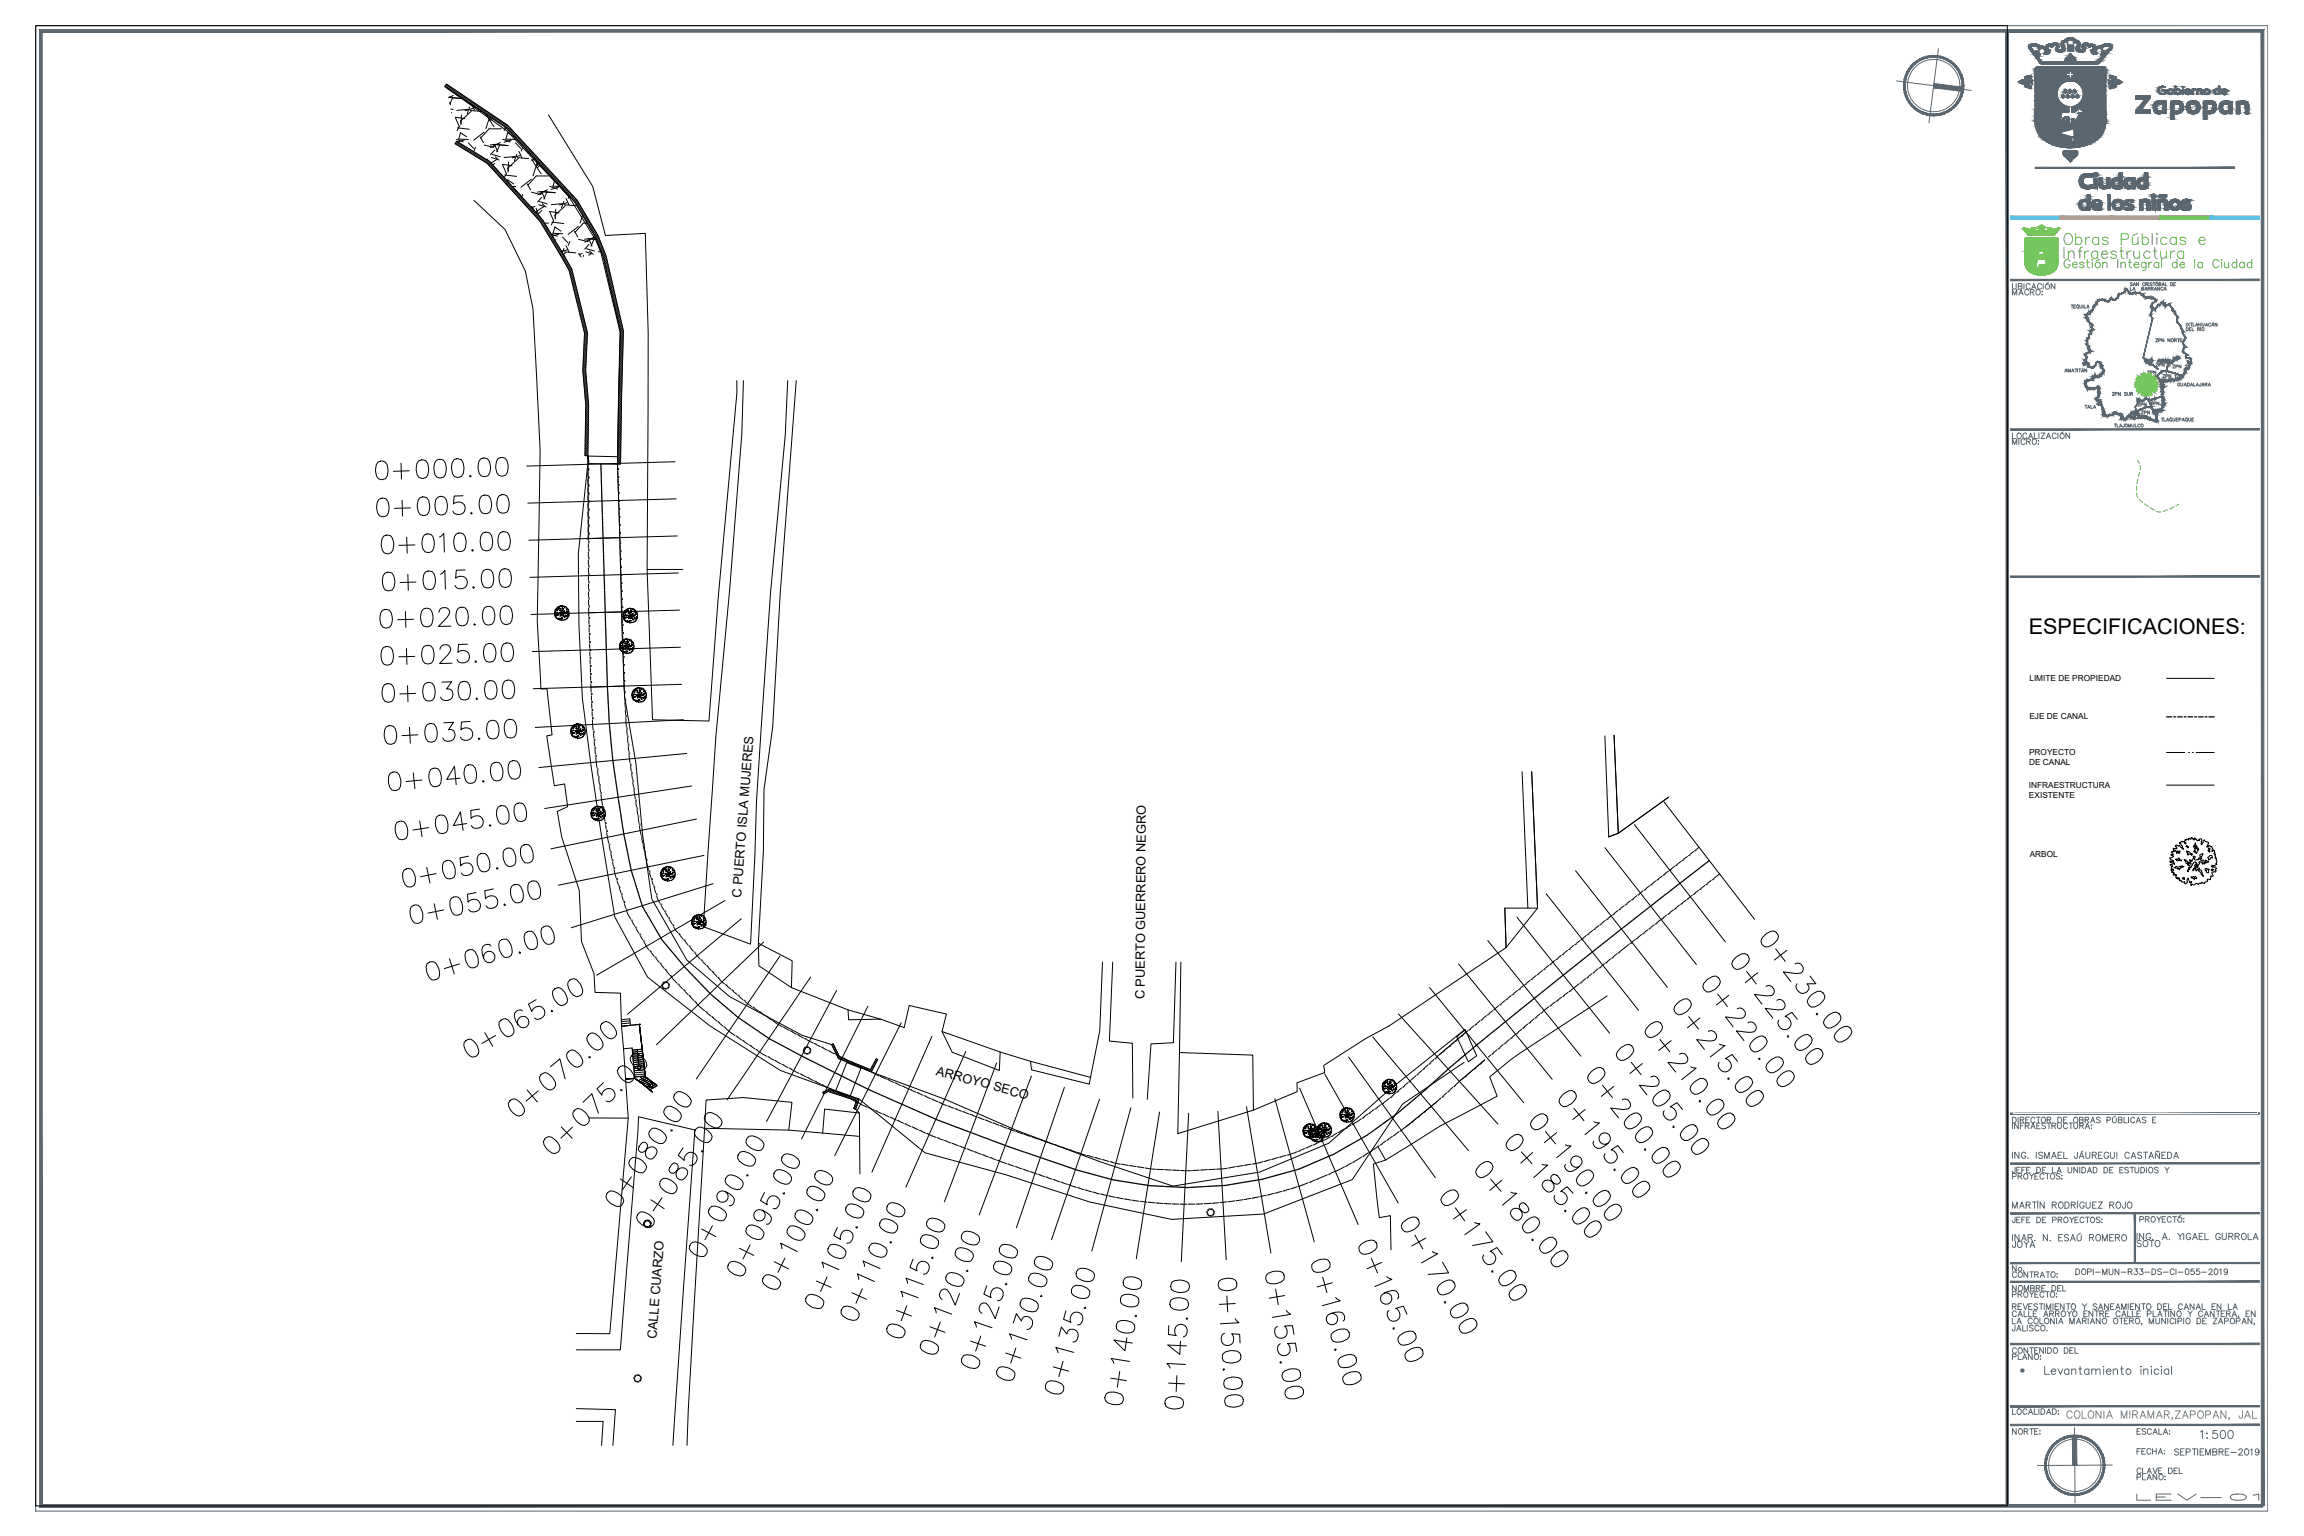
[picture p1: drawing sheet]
<svg xmlns="http://www.w3.org/2000/svg" width="914mm" height="610mm" viewBox="0 0 914 610" stroke-linecap="round" stroke-linejoin="round" font-family="sans-serif">
<defs><g id="words">
<text font-size="17.6" x="152.8" y="315">0+040.00</text>
<g font-size="15">
<text x="151.3" y="296.7">0+035.00</text>
<text x="473.1" y="560.6" transform="rotate(-90 473.1 560.6)">0+145.00</text>
<text x="494.2" y="559.9" transform="rotate(-90 494.2 559.9)">0+150.00</text>
</g>
<g font-size="13.7">
<text x="147.8" y="191.6">0+000.00</text>
<text x="148.2" y="206.4">0+005.00</text>
<text x="150.6" y="235.7">0+015.00</text>
<text x="149.6" y="250.5">0+020.00</text>
<text x="149.9" y="265.3">0+025.00</text>
<text x="150.3" y="280.1">0+030.00</text>
</g>
<text font-size="13.2" x="149.9" y="220.8">0+010.00</text>
<text font-size="8.6" x="805.2" y="251.6">ESPECIFICACIONES:</text>
<text font-size="8.4" fill="#6cc24a" x="818.1" y="98.4">Obras Públicas e</text>
<text font-size="7.9" fill="#6cc24a" x="818.1" y="103.7">Infraestructura</text>
<text font-size="7.1" fill="#7c878e" x="819.1" y="564.8">COLONIA MIRAMAR,ZAPOPAN, JAL</text>
<g font-size="6.6" fill="#5b6770">
<text x="810.3" y="546.8">Levantamiento inicial</text>
<text x="872.1" y="572.2">1:500</text>
</g>
<g font-size="5.7" fill="#5b6770">
<text x="848.1" y="486.1">PROYECTÓ:</text>
<text x="861.8" y="578.6">SEPTIEMBRE-2019</text>
<text x="846.7" y="596.5">LEV-01</text>
</g>
<g font-size="5.3" fill="#5b6770">
<text x="797.6" y="486.5">JEFE DE PROYECTOS:</text>
<text x="822.7" y="506.9">DOPI-MUN-R33-DS-CI-055-2019</text>
<text x="797.6" y="570.4">NORTE:</text>
<text x="847" y="570.4">ESCALA:</text>
<text x="847" y="578.2">FECHA:</text>
</g>
<g font-size="5.1">
<text x="294.1" y="356.3" transform="rotate(-86 294.1 356.3)">C PUERTO ISLA MUJERES</text>
<text x="454.3" y="396.6" transform="rotate(-90 454.3 396.6)">C PUERTO GUERRERO NEGRO</text>
<text x="371.2" y="426.5" transform="rotate(15 371.2 426.5)">ARROYO SECO</text>
<text x="260.5" y="531.6" transform="rotate(-86 260.5 531.6)">CALLE CUARZO</text>
</g>
<text font-size="4.7" fill="#5b6770" x="801.6" y="545.5">·</text>
<g font-size="4" fill="#5b6770">
<text x="844.2" y="116.4">LA BARRANCA</text>
<text x="837.1" y="158">ZPN SUR</text>
<text x="852.3" y="161.9">ZPN 6</text>
<text x="847.4" y="162.3">ZPN 7</text>
<text x="848.4" y="165.5">ZPN 8</text>
</g>
<g font-size="4" fill="#6cc24a">
<text x="851.3" y="149.6">ZPN 4</text>
<text x="851.6" y="156.3">ZPN 5</text>
</g>
<g font-size="3.3">
<text x="805.4" y="270.2">LIMITE DE PROPIEDAD</text>
<text x="805.4" y="285.5">EJE DE CANAL</text>
<text x="805.3" y="299.7">PROYECTO</text>
<text x="805.3" y="303.6">DE CANAL</text>
<text x="805.2" y="312.6">INFRAESTRUCTURA</text>
<text x="805.3" y="316.6">EXISTENTE</text>
<text x="805.5" y="340.3">ARBOL</text>
</g>
</g></defs>
<!-- layer: BANQUETA -->
<path d="M295 151.1l-.6 21-4.8 61.9-5.5 58.6-5 75.2 18.8 6.9 1.7-35.8 .6-20.5 1.9-29.2 3.7-54 5.8-62.5 1-21.6M228.8 535.7h17.4l7.2-92.5 22.4 5.3-8.7 125.1M228.8 559l15.4 .5-1 14.1" fill="none" stroke="#000" stroke-width=".4"/>
<!-- layer: Limite de Propiedad -->
<g fill="none" stroke="#000" stroke-width=".4">
<path d="M217.7 45.6l17.5 28.4 5.1 19.5 15.8-.9 1.1 39.3-.4 94.1h14.2M188.1 79.5l12.3 11.6 8.1 16.5 3 15 2.9 56.2-1.2 67.7 1.5 27 2.4-.1 2 18.3-2.1 .3 3 19.9 4.1-.8 1.2 9.1-4.1 1.8 1.7 10.1 7 21.2 .9 20.4 4.9 12.7 .5 7.5 10 .3 .5 13.1 2.6 36.5-7.3 85.5-13.2-.1M292.4 151.1l.1 4.8-7.5 81.6-3.6 48.7-22.4-.5-2.2-59.7M316 151.1l-6.3 84.3-3.1 53.3-3.4 24.6-.2 24.6-2 36.4 .2 9 12.9 8.7 22.5 8.8 12.9 3.7 9.3 3.3 2-8.7 14.8 3.3-1.7 7 23 8.1 12.1 3.7 23.8 6.4 3.7-18.6 1-27.2M859.9 269.2h18.8M636.9 292l1.6 40.1 3.8-1.4M604.1 306.3l2.3 54.1M597.2 360.4l.5 15.7M597.7 376.1l-46.4 31.1-9.2 4.9-16.8 10.8 .5 2.7-11.1 4.2 .1 3.4-17.4 7.4-30 9.3 1.3-68.1M610.2 360.4h-13l.5 15.7M233.8 443.7l15.5 .1M341.3 465.9l-.1-14.9-28.2-2.5-33.4-.7-6.4 111.7-.5 14.1"/>
<path d="M228.8 564.1h10.6l-.7 9.5"/>
</g>
<!-- layer: 0 -->
<g fill="none" stroke="#000" stroke-width=".4">
<path d="M14.2 10.2h782.5v587.4h-782.5zM204 54.2h.1M233.2 184l11.9 .3v1.1M233.3 182.3v-1.4v1.8M233.3 181l11.8 .3M233.3 183.7v2.2M233.3 186.9v1.8M233.3 187.3l.1 1.7M233.4 190.1v2.1M233.4 193.2v2.2M233.4 196.5v2.1M233.4 199.6v2.2"/>
<path d="M245.2 186.8v1.8M245.3 190v1.8M245.3 193.2l.1 1.7M245.5 196.4v1.7M245.6 199.5v1.8M233.4 202.8v2.2M233.5 206v2.1M233.5 209.2v2.1M233.5 212.3v2.2M233.5 215.9v1.8M233.5 219.1v1.8M245.6 202.7l.1 1.8"/>
<path d="M245.7 205.9l.1 1.8M245.9 209.1v1.7M245.9 212.2l.1 2.5M246 213.4l-13.3 .4M246.1 216.1v1.8M246.2 219.3v1.8M233.5 222.3v1.8M233.5 225.5v1.7M233.5 228.6v1.8M233.6 231.8v1.8M233.6 235v1.8M233.6 238.2v1.8"/>
<path d="M246.2 222.5l.1 1.8M246.4 225.7v1.7M246.5 228.8v1.8M246.5 232l.1 1.8M246.6 235.2l.1 1.8M246.7 238.4l.1 1.7M233.6 241.4l.1 3.1M233.7 245.9l.1 1.8M233.8 249.1v1.8M233.9 252.3l.1 1.8M234 255.5v1.7M234.1 258.7v1.7"/>
<path d="M246.8 241.6l.1 2.6M246.9 242.9l-13.3 .3M247 245.6v1.7M247 248.7l.1 1.8M247.1 251.9l.1 1.8M247.2 255.1l.1 1.8M247.3 258.3v1.7M234.2 261.9l.1 1.7M234.3 265v1.8M234.4 268.2v1.8M234.5 271.4v1.3l13.2-.4M234.5 272.7l.1 2"/>
<path d="M234.7 276.1l.1 1.8M234.8 279.3l.1 1.7M247.4 261.5v1.7M247.5 264.7v1.7M247.6 267.8v1.8M247.6 271l.2 3.1M247.8 275.4l.1 1.8M248 278.6l.1 1.8M235 282.5l.1 1.7M235.1 285.7l.3 4M235.5 291.1l.2 1.8M235.8 294.3l.2 1.8"/>
<path d="M236.1 297.5l.2 1.7M248.2 281.8l.1 1.8M248.4 285l.2 3.4M248.7 289.9l.2 1.7M249 293l.2 1.8M249.3 296.2l.2 1.8M249.6 299.4l.4 3.4M640.6 291.8l1.7 38.9 19.9-14.3M859.9 298.6h7.2M871.6 298.6h7.1M236.5 300.6l.4 4.1M237.1 306.1l.3 1.8"/>
<path d="M237.6 309.3l.3 1.7M238.1 312.4l.2 1.8M238.5 315.6l.6 4M250.3 304.2l.2 1.8M250.7 307.4l.3 1.7M251.1 310.5l.3 1.8M251.6 313.7l.5 3.4M252.3 318.5l.3 1.7M607.9 306.3l2.3 54.1-12.5 15.7M239.3 321l.3 1.8M239.8 324.2l.3 1.7M240.3 327.3l.3 1.7"/>
<path d="M240.8 330.4l.7 4.1M241.8 335.9l.4 1.7M242.5 339l.3 1.7M252.8 321.6l.3 1.7M253.3 324.7l.3 1.8M253.8 327.9l.6 3.4M254.7 332.7l.3 1.7M255.3 335.8l.4 1.7M255.9 338.9l.4 1.7M669.7 339.9l-1.4 1M672.2 337.9l-1.4 1.1M674.3 336.3l-1 .7"/>
<path d="M243.1 342.1l.3 1.8M243.7 345.3l.8 2.9M244.9 349.6l.5 1.7M245.9 352.6l.5 1.7M246.8 355.6l.5 1.7M247.8 358.7l.5 1.6M256.6 342l.8 3.1M257.8 346.5l.5 1.7M258.7 349.5l.6 1.7M259.7 352.6l.5 1.7M260.6 355.6l1.2 2.7M262.5 359.6l.9 1.5"/>
<path d="M644.6 359.4l-1.4 1.1M647.1 357.4l-1.4 1.1M649.6 355.5l-1.4 1.1M652.1 353.6l-1.4 1M654.6 351.6l-1.4 1.1M657.1 349.6l-1.4 1.1M659.6 347.7l-1.4 1.1M662.2 345.7l-1.4 1.1M664.7 343.8l-1.4 1M666.6 359.2l-1.4 1.1M667.2 341.8l-1.4 1.1M669.1 357.2l-1.4 1.1"/>
<path d="M671.6 355.3l-1.4 1.1M674.1 353.3l-1.4 1.1M676.6 351.4l-1.4 1.1M679.1 349.4l-1.4 1.1M682.5 346.9l-2.2 1.7M248.7 361.7l1.6 3M251 366l.9 1.5M252.5 368.7l.9 1.5M254.2 371.5l.8 1.5M255.8 374.2l1.7 2.8M258.5 378.1l1.1 1.4M264.1 362.3l.9 1.5"/>
<path d="M265.8 365.1l.8 1.5M267.4 367.8l1.6 2.4M269.9 371.3l1.1 1.3M272 373.7l1.1 1.4M274 376.2l1.2 1.3M276 378.6l1.9 2M301 374.3l13.4 7-.3 10.7M619.6 379.2l-1.3 1.1M622.1 377.2l-1.4 1.1M624.6 375.2l-1.4 1.1M627.1 373.2l-1.4 1.1M629.6 371.2l-1.4 1.1"/>
<path d="M632.1 369.3l-1.4 1.1M634.6 367.3l-1.4 1.1M637.1 365.3l-1.4 1.1M639.6 363.3l-1.4 1.1M641.8 378.5l-1.4 1.1M642.1 361.4l-1.4 1.1M646.5 374.8l-3.6 2.9M649 372.9l-1.4 1.1M651.5 370.9l-1.4 1.1M654 369l-1.4 1M656.5 367l-1.4 1.1M659 365.1l-1.4 1"/>
<path d="M661.6 363.1l-1.4 1.1M664.1 361.1l-1.4 1.1M260.5 380.6l1.1 1.3M262.5 383l1.1 1.4M264.5 385.4l1.2 1.4M266.6 387.9l2.1 2.3M269.7 391.2l1.2 1.3M271.9 393.5l1.2 1.3M274.1 395.8l1.2 1.3M276.3 398.1l3.3 3M278.9 381.7l1.2 1.2M281.1 383.9l1.2 1.4"/>
<path d="M283.3 386.3l1.2 1.2M285.5 388.6l2 1.9M288.6 391.4l1.4 1.1M291 393.5l1.4 1.1M293.4 395.5l1.4 1.2M295.9 397.6l2.4 1.8M594.8 399.1l-1.3 1.1M597.3 397.1l-1.4 1.1M599.8 395.1l-1.4 1.1M602.3 393.1l-1.4 1.1M604.7 391.1l-1.3 1.1M607.2 389.1l-1.4 1.1"/>
<path d="M609.7 387.1l-1.4 1.1M612.2 385.1l-1.4 1.1M614.7 383.1l-1.4 1.1M614.7 399.5l-2.4 1.9M617.2 381.2l-1.4 1.1M617.2 397.6l-1.3 1.1M619.8 395.7l-1.4 1.1M622.4 393.8l-1.5 1.1M626.8 390.4l-3.3 2.6M629.3 388.4l-1.4 1.1M631.8 386.4l-1.4 1.1M634.3 384.5l-1.4 1.1"/>
<path d="M636.8 382.5l-1.4 1.1M637.9 395.3l-34.9 22.8-11.8 9.3 3 7.6-22.7 11.9-21.6 13.5-4.8 1.6 2.3 21.3 4.4-.8 .3 13.5M639.3 380.5l-1.4 1.1M247.5 416.2l3.4-.3 1.1 12.1M253.7 406.6h.1M253.7 406.6l2.4 20.8 4.6 3.4M253.7 406.6l-7 .7M280.7 402.1l1.4 1.1M283.2 404.1l1.3 1.1M285.6 406.1l1.4 1.2M288 408.2l3.7 2.8M292.8 411.7l1.5 1"/>
<path d="M295.5 413.5l1.5 1M298.1 415.3l1.5 1M299.5 400.2l1.5 1.1M300.8 417.1l3.5 2.1M302.1 402l1.5 1M304.7 403.8l1.5 1M305.5 419.8l1.6 .9M307.4 405.6l3.1 1.8M311.7 408.1l1.6 .9M314.5 409.6l1.5 .8M317.3 411.1l1.5 .9M320.1 412.6l2.6 1.4"/>
<path d="M324 414.6l1.6 .8M326.8 416l1.6 .8M329.7 417.5l1.5 .7M332.5 418.9l1.6 .8M336.6 400.8l.2 3.9 12.7-.2M373.9 409.4l4 8.2 18.7 7.2 .3-7.3M468.1 417.7l29.1 1 .2 21.9M571.3 418.5l-1.2 1.1M572.2 417.7l-.9 .8M578.1 411.5l3.4-2.8 4.5 10.3-3.3 2.4zM581.5 409.9l-10.2 8.6M581.5 409.9l-.9 .8"/>
<path d="M582.5 409.1l-1 .8M584.9 407.1l-1.3 1.1M587.4 405.1l-1.4 1.1M589.9 403.1l-1.4 1.1M591.7 418.7l-1 .8M592.4 401.1l-1.4 1.1M594.1 416.6l-1.3 1.1M596.6 414.6l-1.4 1.1M599 412.5l-1.3 1.2M601.5 410.5l-1.4 1.1M603.9 408.5l-1.3 1.1M606.4 406.4l-1.4 1.1"/>
<path d="M608.8 404.4l-1.4 1.1M611.2 402.3l-1.3 1.2M248.5 428.2l3.5-.2 6.9 5.4M308.3 421.4l1.6 .8M311.1 422.9l1.6 .8M314 424.4l3.1 1.6M318.4 426.7l1.6 .7M321.3 428.1l1.5 .8M324.1 429.5l1.6 .8M327 430.9l1.5 .8M329.8 432.3l1.6 .8M332.6 433.7l1.6 .8"/>
<path d="M335.4 420.3l1.6 .8M335.5 435.2l1.6 .7M338.2 421.8l1.6 .7M338.4 436.6l1.5 .8M341.1 423.1l1.5 .9M341.2 438l2.9 1.4M343.9 424.6l1.6 .8M345.3 440l1.7 .6M346.8 426l2.1 1M350.2 427.6l1.6 .7M353.1 428.9l1.6 .7M356 430.1l1.6 .8"/>
<path d="M358.9 431.4l1.6 .7M361.8 432.7l1.7 .7M364.7 434l1.6 .7M367.7 435.3l1.6 .7M370.6 436.6l1.6 .7M373.5 437.8l2.2 1M377 439.3l1.7 .6M409 421.2l.4 3.4 22.9 5.7 .5-2.7M547.9 438.5l-1.4 1M551.4 435.8l-2.3 1.9M553.9 433.8l-1.4 1.2M556.3 431.7l-1.3 1.2"/>
<path d="M558.7 429.7l-1.3 1.2M562 426.9l-2.2 1.9M564.4 424.8l-1.3 1.1M566.7 422.6l-1.3 1.2M569.1 420.5l-1.3 1.2M570.1 437.4l-12.2 9.8M571.9 435.8l-3.6 3.1M574.2 433.6l-1.3 1.2M576.6 431.5l-1.3 1.2M580.8 427.8l-3.1 2.8M584.5 424.6l-2.6 2.3M588 421.7l1.3-1-9.9 8.2"/>
<path d="M279.6 447.8l.6-11.2 14.9-1 19.2 1.9-1.3 11M326.5 449.7l.8-9.5 13.8 1.5 .1 9.3M339.6 440.3l1.5 1.4M348.3 441.2l1.6 .7M351.2 442.5l1.6 .7M354.1 443.8l1.6 .7M357 445.1l1.6 .7M359.9 446.4l1.6 .7M362.8 447.7l1.6 .7M365.7 449l1.7 .7M368.6 450.2l2.9 1.2M372.8 451.9l1.6 .6"/>
<path d="M375.7 453l1.7 .6M378.7 454.1l1.7 .6M380 440.4l1.6 .6M381.7 455.2l1.7 .6M383 441.5l1.6 .6M384.7 456.3l1.7 .7M385.9 442.6l1.7 .7M387.7 457.4l1.6 .7M388.9 443.8l1.7 .6M390.6 458.6l1.7 .6M391.9 444.9l1.7 .6M393.6 459.7l1.7 .6"/>
<path d="M394.9 446l1.6 .6M397.9 447.1l1.6 .6M400.8 448.2l2.1 .8M404.2 449.4l1.7 .6M407.3 450.5l1.6 .5M410.3 451.5l1.6 .6M413.3 452.5l1.6 .6M416.3 453.5l1.6 .6M419.3 454.6l1.7 .6M422.3 455.6l1.7 .6M425.3 456.6l1.7 .6M428.3 457.7l2.6 .8"/>
<path d="M432.3 458.8l1.7 .5M435.3 459.6l1.7 .5M507.3 459.4l-1.7 .5M510.4 458.5l-1.7 .5M514.8 457.1l-3 1.1M517.8 455.8l-1.6 .7M520.7 454.6l-1.6 .7M523.6 453.3l-1.6 .7M527.9 451.3l-3 1.4M530.6 449.7l-1.5 .9M533.4 448.1l-1.5 .9M536.2 446.6l-1.5 .8"/>
<path d="M540.2 444.1l-2.8 1.7M540.4 459.2l-2.8 1.7M542.8 442.2l-1.5 1M543.1 457.5l-1.5 .9M545.4 440.3l-1.5 1.1M546.9 455.2l3 5.2M547.4 454.6l-3.1 2.1M550 452.8l-1.4 1M552.6 451l-1.4 1M555.2 449.1l-1.4 1.1M559.8 445.8l-3.4 2.5M564.7 441.7l-1.4 1.2"/>
<path d="M396.6 460.8l2.9 1M400.8 462.3l1.7 .6M403.8 463.3l1.7 .6M406.9 464.3l1.6 .6M409.9 465.4l1.7 .5M412.9 466.4l1.7 .6M415.9 467.4l1.7 .6M418.9 468.4l1.7 .6M421.9 469.5l1.7 .6M424.9 470.5l2.3 .7M428.6 471.7l1.7 .5M431.6 472.6l1.7 .4"/>
<path d="M434.7 473.4l1.7 .4M437.8 474.1l1.7 .4M438.4 460.5l1.7 .5M440.9 474.8l1.7 .4M441.5 461.3l3.2 .7M444 475.4l1.8 .4M446.1 462.2l1.7 .3M447.2 476l1.7 .3M449.2 462.7l1.7 .3M450.3 476.5l1.7 .2M452.3 463.2l1.8 .3M453.5 476.9l1.7 .2"/>
<path d="M455.5 463.7l3.1 .3M456.6 477.2l1.8 .2M459.8 477.5l1.7 .1M460 464.1l1.8 .1M462.9 477.7l1.8 .1M463.2 464.3l1.8 .1M466.1 477.8l1.8 .1M466.4 464.4l1.8 .1M469.3 477.9h1.8M469.5 464.6h3.3M472.5 477.9h1.7M476 464.4l-1.7 .1"/>
<path d="M477.4 477.8h-1.7M479.2 464.2l-1.7 .1M480.6 477.5l-1.7 .2M482.4 464l-1.8 .1M483.8 477.3l-1.8 .2M486.9 477l-1.7 .2M487.2 463.6l-3.4 .4M490.1 476.6l-1.8 .2M490.3 463.1l-1.7 .3M493.3 476.2l-1.8 .2M493.4 462.6l-1.7 .3M496.4 475.6l-1.7 .3"/>
<path d="M496.6 462l-1.8 .3M499.5 475l-1.7 .3M501.2 461.1l-3.2 .7M502.7 474.3l-1.8 .4M504.2 460.2l-1.7 .5M505.7 473.6l-1.7 .4M508.8 472.8l-1.7 .4M511.9 471.9l-1.7 .5M514.9 471l-1.7 .5M519.1 469.4l-2.9 1.1M522.1 468.2l-1.7 .7M526.8 466.2l-3.4 1.5"/>
<path d="M529.7 464.9l-1.6 .8M533.6 463.1l-2.6 1.3M536.4 461.5l-1.5 .9"/>
</g>
<!-- layer: CANAL -->
<path d="M177.4 35l23.9 17.1 24.4 25.8 10.8 17.5 2 4.8 7.6 31.4-1 53 1.7 63.7 1 28 4.6 26.7 2.6 28.3 3.7 25.5 13.8 24.1 17 14.6 28.9 15.4 11.6 3.7M233.6 181l-4.1 38.8 .3 28.3 1.3 29 3.4 26.4 4.3 28.8 5.2 31.6 13 23.9 24.9 19.4 27.8 17.6 31.3 11.4 26.1 21.3 32 8.7 33.4 10.8 32.4 6.9 36.6-2.1 35.2-13.6 19.9-30 24.5-16.6M859.9 311.6h18.8M441.6 381.8l-1.3 31.4 9.1 .8 .2 21.8M466.7 381.8l-1 32-8.9 .5-1.5 22M581.4 408.5l-30.4 24.3-23.7 21-27.4 11.4-34.4 5.5-29.2-9.7-32.8-12.4-28.4-12.3-29.3-10.9M336.1 421.7l5.6 2.2-4.3 11.2-5.8-2z" fill="none" stroke="#000" stroke-width=".4"/>
<!-- layer: MURO -->
<g fill="none" stroke="#000" stroke-width=".4">
<path d="M177.2 33.3l24.3 16.4 27.5 29.7 8.4 14.2 3.2 8.1 6.8 29.7-1.1 52.8-1.2 .1 1.2-52.6-6.9-29.6-3.1-8-8.3-14-27.3-29.5-24.2-16.2zM177.5 33.6l-.8 .8M177.9 33.9l-.8 .8M178.3 34.1l-.9 .9M178.7 34.4l-.8 .8M179.1 34.7l-.8 .8M179.5 35l-.9 .8M179.9 35.2l-.8 .9M180.3 35.5l-.9 .8M180.7 35.7l-.9 .9M181.1 36l-.9 .9M181.5 36.3l-.9 .8"/>
<path d="M181.8 36.5l-.8 .9M182.3 36.8l-.9 .9M182.7 37.1l-.9 .8M183.1 37.3l-.9 .9M183.5 37.6l-.9 .8M183.8 37.9l-.8 .8M184.3 38.1l-.9 .9M184.6 38.4l-.8 .8M185 38.6l-.8 .9M185.4 38.9l-.8 .9M185.8 39.2l-.8 .8M186.2 39.4l-.8 .9"/>
<path d="M186.6 39.7l-.8 .9M187 40l-.8 .8M181.2 56l13.1 8 21 23.2 11.7 19.7 6.2 25.2-.8 15 1.2 13.7-.3 20.1-1.2-.1 .4-19.9-1.2-13.8 .7-14.9-6.1-24.9-11.6-19.5-20.8-22.8-12.9-7.9zM181.4 56.2l-.7 .6M181.8 56.4l-.8 .9M182.2 56.7l-.8 .8M182.7 56.9l-.9 .9M183.1 57.2l-.9 .8M183.5 57.4l-.9 .9M183.9 57.6l-.9 .9M184.3 57.9l-.8 .9M184.7 58.2l-.9 .8"/>
<path d="M185.1 58.4l-.8 .9M185.5 58.7l-.8 .8M186 58.9l-.9 .9M186.3 59.2l-.8 .8M186.8 59.4l-.9 .9M187.2 59.7l-.9 .8M187.4 40.2l-.9 .9M187.6 59.9l-.9 .9M187.8 40.5l-.8 .8M188.2 40.8l-.8 .8M188.6 41l-.9 .9M189 41.3l-.8 .8"/>
<path d="M189.4 41.6l-.9 .8M189.8 41.9l-.9 .8M190.2 42.1l-.9 .9M190.6 42.4l-.9 .8M191 42.7l-.9 .8M191.4 42.9l-.9 .9M191.8 43.2l-.9 .8M192.2 43.4l-.9 .9M192.6 43.7l-.9 .9M192.9 44l-.8 .8M193.4 44.2l-.9 .9M193.7 44.5l-.8 .9"/>
<path d="M194.1 44.8l-.8 .8M194.5 45l-.8 .9M194.9 45.3l-.8 .8M195.3 45.6l-.8 .8M195.7 45.8l-.8 .9M196.1 46.1l-.8 .8M196.5 46.3l-.8 .9M196.9 46.6l-.8 .9M197.3 46.9l-.8 .8M197.7 47.1l-.9 .9M198.1 47.4l-.8 .9M198.5 47.7l-.9 .8"/>
<path d="M198.9 47.9l-.8 .9M199.3 48.2l-.9 .9M199.7 48.5l-.9 .8M200.1 48.8l-.9 .8M200.5 49l-.9 .9M200.9 49.3l-.9 .9M201.3 49.6l-.9 .8M201.6 49.9l-.8 .8M202 50.2l-.9 .8M202.3 50.5l-.8 .9M202.6 50.9l-.9 .8M202.9 51.2l-.8 .9"/>
<path d="M203.2 51.5l-.8 .9M203.5 51.9l-.8 .8M203.9 52.3l-.9 .8M204.2 52.6l-.8 .8M204.5 52.9l-.8 .8M204.8 53.3l-.8 .8M205.1 53.6l-.8 .9M205.4 54l-.8 .8M205.8 54.3l-.9 .8M206.1 54.6l-.8 .9M206.4 55l-.8 .8M206.7 55.4l-.8 .8"/>
<path d="M207 55.7l-.8 .8M207.3 56l-.8 .9M207.7 56.4l-.9 .8M208 56.7l-.8 .9M208.3 57.1l-.8 .8M208.6 57.4l-.8 .8M208.9 57.7l-.8 .9M209.3 58.1l-.9 .8M209.6 58.4l-.9 .9M209.9 58.8l-.8 .8M210.2 59.1l-.8 .9M210.6 59.5l-.9 .8"/>
<path d="M210.8 59.8l-.8 .8M188 60.2l-.9 .8M188.4 60.4l-.8 .9M188.8 60.7l-.9 .8M189.2 60.9l-.8 .9M189.6 61.2l-.8 .8M190.1 61.4l-.9 .9M190.4 61.7l-.8 .9M190.9 61.9l-.9 .9M191.3 62.2l-.9 .9M191.7 62.4l-.9 .9M192.1 62.7l-.9 .8"/>
<path d="M192.5 62.9l-.9 .9M192.9 63.2l-.8 .8M193.3 63.4l-.8 .9M193.7 63.7l-.8 .8M194.1 64l-.8 .8M194.5 64.3l-.9 .8M194.8 64.6l-.8 .9M195.1 65l-.8 .8M195.4 65.3l-.8 .9M195.7 65.7l-.8 .8M196 66l-.8 .8M196.4 66.4l-.9 .8"/>
<path d="M196.7 66.7l-.8 .8M197 67l-.8 .9M197.3 67.4l-.8 .8M197.6 67.8l-.8 .8M197.9 68.1l-.8 .8M198.2 68.4l-.8 .9M198.6 68.8l-.9 .8M198.9 69.1l-.8 .9M199.2 69.5l-.8 .8M199.5 69.8l-.8 .8M199.8 70.2l-.8 .8M200.1 70.5l-.8 .9"/>
<path d="M200.5 70.9l-.9 .8M200.8 71.2l-.9 .8M201.1 71.6l-.8 .8M201.4 71.9l-.8 .8M201.7 72.2l-.8 .9M202 72.6l-.8 .8M202.3 72.9l-.8 .9M202.7 73.3l-.9 .8M203 73.6l-.9 .9M203.3 74l-.8 .8M203.6 74.3l-.8 .9M203.9 74.7l-.8 .8"/>
<path d="M204.2 75l-.8 .8M204.5 75.4l-.8 .8M204.9 75.7l-.9 .8M205.2 76.1l-.8 .8M205.5 76.4l-.8 .8M205.8 76.7l-.8 .9M206.1 77.1l-.8 .8M206.4 77.5l-.8 .8M206.8 77.8l-.9 .8M207.1 78.1l-.9 .9M207.4 78.5l-.8 .8M207.7 78.8l-.8 .9"/>
<path d="M208 79.1l-.8 .9M208.4 79.5l-.9 .8M208.6 79.9l-.8 .8M211.2 60.1l-.9 .9M211.5 60.5l-.9 .8M211.8 60.8l-.8 .9M212.1 61.2l-.8 .8M212.5 61.5l-.9 .8M212.8 61.9l-.9 .8M213.1 62.2l-.9 .9M213.4 62.6l-.9 .8M213.7 62.9l-.8 .8"/>
<path d="M214 63.2l-.8 .9M214.4 63.6l-.9 .8M214.7 64l-.9 .8M215 64.3l-.8 .8M215.3 64.6l-.9 .8M215.6 65l-.8 .8M215.9 65.3l-.8 .9M216.3 65.6l-.9 .9M216.6 66l-.8 .8M216.9 66.3l-.8 .9M217.2 66.7l-.8 .8M217.5 67l-.8 .8"/>
<path d="M217.8 67.4l-.8 .8M218.2 67.7l-.9 .9M218.5 68.1l-.8 .8M218.8 68.4l-.8 .8M219.1 68.7l-.8 .9M219.4 69.1l-.8 .8M219.7 69.4l-.8 .9M220.1 69.8l-.9 .8M220.4 70.1l-.8 .8M220.7 70.5l-.8 .8M221 70.8l-.8 .9M221.3 71.1l-.8 .9"/>
<path d="M221.6 71.5l-.8 .8M222 71.8l-.9 .9M222.3 72.2l-.8 .8M222.6 72.5l-.8 .8M222.9 72.9l-.8 .8M223.3 73.2l-.9 .8M223.5 73.6l-.8 .8M223.9 73.9l-.9 .8M224.2 74.2l-.8 .9M224.5 74.6l-.8 .8M224.8 74.9l-.8 .9M225.2 75.3l-.9 .8"/>
<path d="M225.5 75.6l-.9 .8M225.8 76l-.9 .8M226.1 76.3l-.8 .8M226.4 76.7l-.8 .8M226.7 77l-.8 .8M227.1 77.3l-.9 .9M227.4 77.7l-.8 .8M227.7 78l-.8 .9M228 78.3l-.8 .9M228.3 78.7l-.8 .8M228.7 79.1l-.9 .8M229 79.4l-.9 .8"/>
<path d="M229.2 79.8l-.8 .9M209 80.2l-.9 .9M209.3 80.5l-.9 .9M209.6 80.9l-.8 .8M209.9 81.3l-.8 .8M210.2 81.6l-.8 .8M210.6 81.9l-.9 .9M210.8 82.3l-.8 .8M211.2 82.6l-.9 .9M211.5 83l-.8 .8M211.8 83.3l-.8 .8M212.1 83.7l-.8 .8"/>
<path d="M212.5 84l-.9 .9M212.8 84.4l-.9 .8M213 84.7l-.8 .8M213.4 85.1l-.9 .8M213.7 85.4l-.8 .8M214 85.8l-.8 .8M214.3 86.1l-.8 .8M214.7 86.4l-.9 .9M215 86.8l-.9 .8M215.3 87.2l-.9 .8M215.5 87.5l-.8 .9M215.8 88l-.9 .8"/>
<path d="M216 88.4l-.8 .8M216.3 88.8l-.9 .8M216.5 89.2l-.8 .9M216.8 89.6l-.9 .9M217 90l-.8 .9M217.3 90.5l-.9 .8M217.5 90.8l-.9 .9M217.7 91.3l-.8 .8M218 91.7l-.8 .8M218.3 92.1l-.9 .8M218.5 92.5l-.8 .8M218.8 92.9l-.9 .9"/>
<path d="M219 93.3l-.8 .9M219.3 93.7l-.9 .9M219.5 94.1l-.9 .9M219.8 94.6l-.9 .8M220 95l-.9 .8M220.2 95.4l-.8 .9M220.5 95.8l-.8 .8M220.8 96.2l-.9 .9M221 96.6l-.8 .9M221.3 97l-.9 .9M221.5 97.4l-.8 .9M221.8 97.9l-.9 .8"/>
<path d="M222 98.3l-.9 .8M222.2 98.7l-.8 .9M222.5 99.1l-.9 .8M222.7 99.5l-.8 .9M223 99.9l-.8 .9M229.5 80.2l-.9 .9M229.7 80.6l-.9 .9M229.9 81.1l-.8 .8M230.2 81.5l-.9 .8M230.4 81.9l-.8 .8M230.7 82.3l-.8 .9M231 82.7l-.9 .9"/>
<path d="M231.2 83.1l-.9 .9M231.4 83.6l-.8 .8M231.7 84l-.9 .8M231.9 84.4l-.8 .8M232.2 84.8l-.9 .8M232.4 85.2l-.9 .8M232.6 85.6l-.8 .9M232.9 86l-.8 .9M233.2 86.4l-.9 .9M233.4 86.9l-.8 .8M233.7 87.3l-.9 .8M233.9 87.7l-.9 .8"/>
<path d="M234.1 88.1l-.8 .9M234.4 88.5l-.9 .9M234.6 88.9l-.8 .9M234.9 89.4l-.9 .8M235.1 89.8l-.8 .8M235.4 90.2l-.9 .8M235.6 90.6l-.8 .9M235.9 91l-.9 .9M236.1 91.4l-.8 .9M236.4 91.8l-.9 .9M236.6 92.3l-.9 .8M236.8 92.7l-.8 .8"/>
<path d="M237.1 93.1l-.9 .9M237.3 93.5l-.8 .9M237.6 94l-1 .9M237.7 94.4l-.9 1M237.9 94.9l-.9 .9M238.1 95.4l-.9 .9M238.3 95.9l-.9 .9M238.5 96.3l-.9 1M238.7 96.8l-1 .9M238.8 97.3l-.9 .9M239 97.8l-.9 .9M239.2 98.2l-.9 1"/>
<path d="M239.4 98.7l-.9 .9M239.6 99.2l-.9 .9M239.8 99.7l-.9 .9M223.3 100.3l-.9 .9M223.5 100.7l-.8 .9M223.8 101.2l-.9 .8M224 101.5l-.9 .9M224.2 102l-.8 .9M224.5 102.4l-.9 .9M224.7 102.9l-.9 .8M224.9 103.3l-.8 .8M225.2 103.7l-.9 .8"/>
<path d="M225.4 104.1l-.8 .9M225.7 104.5l-.9 .9M225.9 105l-.9 .8M226.1 105.4l-.9 .8M226.3 105.8l-.8 .9M226.6 106.2l-.9 .9M226.9 106.7l-1 .9M227 107.1l-1 1M227.1 107.7l-.9 1M227.3 108.2l-1 1M227.4 108.7l-1 1M227.6 109.2l-1 1"/>
<path d="M227.7 109.8l-1 1M227.8 110.3l-.9 1M228 110.9l-1 .9M228.1 111.4l-1 .9M228.2 111.9l-1 1M228.3 112.4l-.9 1M228.5 113l-1 .9M228.6 113.5l-1 1M228.7 114l-1 1M228.8 114.6l-.9 1M229 115.1l-1 1M229.1 115.6l-.9 1"/>
<path d="M229.3 116.1l-1 1M229.4 116.7l-1 1M229.5 117.2l-1 1M229.6 117.8l-.9 .9M229.8 118.3l-1 .9M229.9 118.8l-1 1M230 119.3l-.9 1M230.2 119.9l-1 .9M240 100.1l-1 1M240.1 100.7l-.9 .8M240.3 101.1l-.9 .9M240.5 101.6l-.9 1"/>
<path d="M240.7 102.1l-1 1M240.8 102.6l-1 1M240.9 103.2l-1 1M241 103.7l-1 1M241.2 104.3l-1.1 .9M241.3 104.8l-1 1M241.4 105.4l-1 .9M241.5 105.9l-1 1M241.6 106.4l-.9 1M241.8 107l-1 .9M241.9 107.5l-1 1M242 108l-1 1"/>
<path d="M242.1 108.6l-.9 .9M242.3 109.1l-1 1M242.4 109.6l-1 1M242.5 110.2l-1 1M242.6 110.7l-.9 1M242.8 111.2l-1 1M242.9 111.8l-1 1M243 112.3l-1 1M243.1 112.8l-1 1.1M243.3 113.4l-1 1M243.4 113.9l-1 1M243.5 114.5l-1 1"/>
<path d="M243.6 115l-1 1M243.7 115.6l-.9 .9M243.9 116.1l-1 1M244 116.6l-1 1M244.1 117.2l-1 .9M244.2 117.7l-.9 1M244.4 118.2l-1 1M244.5 118.8l-1 .9M244.6 119.3l-.9 1M244.8 119.8l-1 1M230.3 120.4l-1 1M230.4 120.9l-1 1"/>
<path d="M230.6 121.5l-1 1M230.7 122l-1 1M230.8 122.5l-.9 1M231 123l-1 1M231.1 123.6l-1 1M231.2 124.1l-1 1M231.3 124.7l-.9 .9M231.5 125.2l-1 .9M231.6 125.7l-1 1M231.7 126.2l-1 1M231.8 126.8l-.9 .9M232 127.3l-1 1"/>
<path d="M232.1 127.8l-.9 1M232.3 128.4l-1 1M232.4 128.9l-1 1M232.5 129.4l-1 1M232.6 129.9l-.9 1M232.8 130.5l-1 1M232.8 139.7l-1.2 1.3M232.9 138.3l-1.3 1.3M232.9 139l-1.3 1.3M232.9 131l-1 1M232.9 137.7l-1.2 1.2M232.9 136.9l-1.2 1.3"/>
<path d="M233 136.3l-1.3 1.2M233 131.6l-1 1M233 134.9l-1.2 1.2M233 135.5l-1.2 1.3M233.1 134.1l-1.3 1.3M233.1 133.5l-1.2 1.2M233.2 132.1l-1.3 1.2M233.2 132.8l-1.3 1.2M244.9 120.4l-1 1M245 120.9l-1 1M245.1 121.4l-1 1.1M245.3 122l-1.1 1"/>
<path d="M245.3 122.5l-.9 1M245.5 123l-1 1.1M245.6 123.6l-1 1M245.7 124.1l-.9 1M245.9 124.7l-1 1M246 125.2l-1 1M246.1 125.8l-1 .9M246.2 126.3l-.9 1M246.4 126.8l-1 1M246.5 127.4l-1 .9M246.6 127.9l-1 1M246.7 128.4l-.9 1"/>
<path d="M246.9 129l-1 .9M247 129.5l-1 1M247.1 130l-1 1M247.2 139.9l-1.2 1.2M247.2 130.6l-1 1M247.2 138.5l-1.2 1.2M247.2 139.2l-1.2 1.2M247.3 137.2l-1.2 1.2M247.3 137.9l-1.2 1.2M247.3 136.5l-1.2 1.2M247.3 135.1l-1.1 1.2M247.3 135.8l-1.2 1.2"/>
<path d="M247.3 131.1l-1.1 1.1M247.3 133.8l-1.1 1.1M247.3 134.4l-1.1 1.2M247.4 133.1l-1.2 1.2M247.4 132.4l-1.2 1.2M247.4 131.7l-1.2 1.2M232.5 146.7l-1.2 1.1M232.5 147.3l-1.1 1.1M232.5 145.3l-1.2 1.2M232.5 146l-1.2 1.2M232.5 147.9l-1 1.1M232.6 144.6l-1.3 1.2"/>
<path d="M232.6 143.9l-1.2 1.2M232.6 148.5l-1.1 1.1M232.6 143.2l-1.2 1.2M232.6 149.2l-1.1 1M232.7 141.8l-1.2 1.2M232.7 142.5l-1.3 1.2M232.7 149.8l-1.1 1.1M232.7 141.1l-1.2 1.3M232.7 150.4l-1 1.1M232.8 140.4l-1.3 1.2M232.8 151l-1.1 1M232.9 151.6l-1.1 1.1"/>
<path d="M232.9 152.2l-1.1 1.1M232.9 152.8l-1.1 1.1M233 153.4l-1.1 1.1M233.1 154l-1.1 1.1M233.1 154.6l-1.1 1.1M233.2 155.2l-1.1 1.1M233.2 155.9l-1.1 1.1M233.3 156.4l-1.1 1.2M233.3 157.1l-1.1 1M233.4 157.7l-1.1 1.1M233.4 158.3l-1 1.1M233.5 158.9l-1.1 1.1"/>
<path d="M233.5 159.5l-1.1 1.1M246.7 158.3l-1.2 1.2M246.7 158.9l-1.2 1.2M246.7 159.6l-1.2 1.2M246.7 156.2l-1.2 1.2M246.7 156.9l-1.2 1.2M246.7 157.6l-1.2 1.2M246.7 154.9l-1.1 1.2M246.7 155.6l-1.2 1.1M246.8 153.5l-1.2 1.2M246.8 154.2l-1.2 1.2M246.8 152.8l-1.2 1.2"/>
<path d="M246.8 152.1l-1.2 1.3M246.9 151.5l-1.3 1.2M246.9 150.8l-1.2 1.2M246.9 149.4l-1.2 1.2M246.9 148.7l-1.2 1.2M246.9 150.1l-1.2 1.2M247 147.4l-1.2 1.2M247 148.1l-1.2 1.2M247 146l-1.2 1.2M247 146.7l-1.2 1.2M247 144.7l-1.1 1.2M247 145.4l-1.2 1.1"/>
<path d="M247.1 144l-1.2 1.2M247.1 143.3l-1.2 1.2M247.1 141.3l-1.2 1.1M247.1 141.9l-1.2 1.2M247.1 142.6l-1.2 1.2M247.2 140.6l-1.2 1.2M233.3 178.9l-1.2 1.2M233.3 179.6l-1.2 1.1M233.4 176.2l-1.2 1.2M233.4 176.9l-1.2 1.1M233.4 177.5l-1.2 1.2M233.4 178.2l-1.3 1.2"/>
<path d="M233.4 173.5l-1.2 1.2M233.4 174.1l-1.2 1.3M233.4 174.8l-1.2 1.3M233.4 175.5l-1.2 1.2M233.5 171.5l-1.2 1.2M233.5 172.2l-1.2 1.1M233.5 172.8l-1.3 1.2M233.5 168.8l-1.2 1.2M233.5 169.4l-1.2 1.3M233.5 170.1l-1.2 1.2M233.5 170.8l-1.2 1.2M233.5 166.1l-1.1 1.2"/>
<path d="M233.5 166.8l-1.1 1.2M233.5 167.5l-1.1 1.1M233.5 168.1l-1.2 1.2M233.6 160.1l-1.2 1.1M233.6 163.4l-1.2 1.2M233.6 164.1l-1.2 1.2M233.6 164.7l-1.2 1.2M233.6 165.4l-1.2 1.2M233.6 160.7l-1.2 1.2M233.6 161.4l-1.2 1.2M233.6 162l-1.2 1.3M233.6 162.7l-1.2 1.2"/>
<path d="M246.3 179.8l-1.2 1.2M246.4 177.1l-1.2 1.2M246.4 177.7l-1.2 1.2M246.4 178.4l-1.2 1.2M246.4 179.1l-1.3 1.2M246.4 174.4l-1.2 1.2M246.4 175.1l-1.2 1.2M246.4 175.8l-1.2 1.1M246.4 176.4l-1.2 1.2M246.5 171.7l-1.2 1.2M246.5 172.4l-1.2 1.2M246.5 173l-1.2 1.2"/>
<path d="M246.5 173.7l-1.3 1.2M246.5 169l-1.2 1.2M246.5 169.7l-1.2 1.2M246.5 170.4l-1.2 1.2M246.5 171l-1.2 1.2M246.5 166.3l-1.2 1.2M246.5 167l-1.2 1.2M246.5 167.7l-1.2 1.2M246.5 168.3l-1.2 1.2M246.6 163.6l-1.2 1.2M246.6 165.6l-1.3 1.3M246.6 164.3l-1.2 1.2"/>
<path d="M246.6 165l-1.2 1.2M246.6 162.3l-1.2 1.2M246.6 160.9l-1.2 1.3M246.6 161.6l-1.2 1.2M246.6 163l-1.2 1.2M246.7 160.3l-1.3 1.2M233.3 180.2l-.6 .7M246.3 182.4l-1.2 1.3M246.3 183.1l-1.1 1.2M246.3 183.8l-.4 .4M246.3 180.5l-1.2 1.1M246.3 181.1l-1.2 1.2"/>
<path d="M246.3 181.8l-1.2 1.2M330 414.6l.7-.4 2.6 5.4 12.2 4.9 2.2-4.3 .6 .3-2.5 4.9-13-5.3zM330.7 414.3l-.6 .5M330.9 414.7l-.5 .5M331.1 415.1l-.5 .6M331.3 415.6l-.5 .5M331.5 416l-.5 .5M331.8 416.5l-.6 .5M332 416.9l-.5 .5M332.2 417.4l-.5 .5M332.4 417.8l-.5 .5M332.6 418.2l-.5 .6"/>
<path d="M332.9 418.7l-.6 .5M333.1 419.1l-.5 .6M333.3 419.6l-.5 .5M333.8 419.8l-.6 .5M334.2 420l-.5 .5M326.5 433.4l2.4-1.1 12.1 3.9-1.4 4.1-.8-.3 1.1-3.2-11.3-3.6-1.7 1zM326.9 433.3l-.4 .3M328.2 432.7l-1.4 1.3M329.1 432.4l-1.3 1.3M329.6 432.5l-.7 .7M330.1 432.7l-.7 .7M330.6 432.8l-.7 .8"/>
<path d="M331.1 433l-.7 .7M331.6 433.2l-.7 .7M332.1 433.4l-.7 .7M332.6 433.5l-.7 .7M333.1 433.7l-.7 .7M333.6 433.8l-.7 .7M334.1 434l-.7 .7M334.6 434.2l-.7 .7M334.7 420.1l-.5 .6M335.1 434.3l-.7 .7M335.2 420.4l-.6 .5M335.6 434.5l-.7 .7"/>
<path d="M335.6 420.5l-.5 .6M336.1 434.7l-.7 .6M336.1 420.7l-.5 .5M336.6 434.8l-.7 .7M336.6 420.9l-.5 .6M337.1 435l-.7 .7M337.1 421.1l-.6 .5M337.6 421.3l-.6 .5M337.6 435.1l-.7 .7M338 421.5l-.5 .5M338.1 435.3l-.7 .7M338.5 421.7l-.6 .5"/>
<path d="M338.6 435.5l-.7 .6M338.9 421.9l-.5 .5M339.1 435.6l-.7 .7M339.4 422l-.5 .6M339.6 435.8l-.7 .7M339.9 422.3l-.6 .5M339.9 439.4l-.7 .7M340.1 435.9l-.7 .8M340.3 438.4l-1.4 1.4M340.3 422.4l-.5 .6M340.6 436.1l-.7 .7M340.6 437.4l-1.4 1.4"/>
<path d="M340.9 422.6l-.6 .6M341 436.4l-1.5 1.4M341.3 422.8l-.5 .6M341.8 423l-.6 .6M342.3 423.2l-.6 .5M342.7 423.4l-.5 .6M343.2 423.6l-.6 .5M343.6 423.8l-.5 .5M344.1 424l-.5 .5M344.6 424.2l-.5 .5M345.1 424.3l-.6 .6M346.4 424.4l-.9 .9"/>
<path d="M347 423l-2 2.1M347.8 421.7l-1.7 1.6M347.8 420.3l-.3 .3M348.3 420.5l-1.5 1.5"/>
</g>
<!-- layer: REGISTRO -->
<g fill="none" stroke="#000" stroke-width=".4">
<path d="M262.9 390.5l-.2 .8M262.9 391.7l.6 .7M263 391.1l.3 .8M263.6 390l-.6 .7M263.6 392.2l.8 .1M263.8 389.7l-.7 .4M264 389.9l.8 .1M264.3 389.6l.8 .3M264.7 392.5h-.9M265.1 390.3l.3 .8M265.3 391.5l-.5 .6M265.4 390.3l.3 .8"/>
<path d="M265.6 391.5l-.5 .7M319 416.2l-.1 .9M319 417.6l.6 .6M319.1 416.9l.3 .8M319.7 415.9l-.5 .6M319.7 417.9l.8 .2M320 415.5l-.8 .4M320.1 415.7l.8 .2M320.4 415.4l.8 .3M320.9 418.3h-.9M321.3 416.1l.2 .8M321.5 417.3l-.6 .6"/>
<path d="M321.5 416.1l.3 .8M321.7 417.3l-.4 .7M480.1 479.7l-.7 .5M480.3 480l.8 .1M480.6 479.7l.8 .3M255.6 485.1l-.1 .8M255.6 486.4l.6 .6M255.7 485.7l.3 .8M256.3 484.7l-.5 .6M256.3 486.8l.9 .1M256.6 484.3l-.8 .4M256.7 484.5l.8 .2"/>
<path d="M257 484.2l.8 .4M257.5 487.1l-.9 .1M257.8 484.9l.3 .8M258.1 486.1l-.6 .7M258.1 484.9l.3 .8M258.3 486.1l-.5 .8M479.1 480.6l-.1 .8M479.2 481.8l.5 .7M479.2 481.2l.3 .8M479.8 480.1l-.5 .7M479.9 482.2l.8 .2M481 482.5l-.9 .1"/>
<path d="M481.4 480.4l.3 .8M481.6 481.6l-.5 .6M481.7 480.3l.3 .9M481.9 481.6l-.5 .7M251.7 546.4l-.1 .9M251.7 547.7l.6 .6M251.8 547.1l.3 .7M252.5 546l-.6 .6M252.5 548.1l.8 .1M252.7 545.6l-.7 .4M252.8 545.8l.8 .2M253.2 545.6l.8 .3"/>
<path d="M253.6 548.4l-.8 .1M254 546.3l.3 .8M254.2 547.4l-.5 .7M254.3 546.2l.2 .9M254.5 547.5l-.5 .7"/>
</g>
<g fill="none" stroke="#000" stroke-width=".4">
<path d="M220.6 244h1.3l-.7 .3zM220.8 243.1a.41 .41 0 0 1 .4-.2 .41 .41 0 0 1 .3 .4zM220.8 241.3h.5l.5 .5-.5-.7 .2-.3 .6 .4-.2-.5 .8-.3 .8 .4 .5-.3v.7l.4-.6 .5 .3-.3 .6h.7v.6l.4-.1v.8a.69 .69 0 0 1 .2 .7 .69 .69 0 0 1-.7 .5h.5l.1 .5-.5 .2 .2 .4-1.1 .9-1.7 .3 .1-.4h-.3l-.1-.5-.3 .7-.8-.4-.1-.4-.3 .2-.1-.3 .1-.2h-.4l.1-.3h-.3l.2-.4-.3 .1 .3-.5-.4-.2h.6l-.6-.4h.5l-.5-.4 .4-.2-.3-.1 .3-.1-.3-.4h.6l-.3-.3h.5zM220.9 242.1l.4 .1zM221.6 245.4l.3-.1v.2zM221.9 243.1l.8 .6-.2-.6 .3 .2 .3-.7a.36 .36 0 0 0 .4 .4 .36 .36 0 0 0 .3-.4l.4-.2-.2 .8 .9 .1-.6 .4-.5-.4-.2 .6-.2-.2 .8 1.5-.7-1-.1 .3-.1-.3-.4 .3 .4-1.1h-.3l-.8 1.1a.6 .6 0 0 0 .4-.6 .6 .6 0 0 0-.6-.5zM222.1 241.4l.3 .1zM222.2 242l.7 .3-.1 .3-.5-.1zM222.7 245.3h.7l-.3 .3zM223.2 241l.1 .7 .2-.2 .2 .4-.3 .4-.4-.2h.3l-.3-.7h.2zM224.4 244.2h.5v.5zM224.8 242.8l.5-.2 .1 .3-.5 .2z"/>
<path d="M224.9 241.6l.1 .6zM225.2 244.3h.3zM246.4 257.2l1.2-.1-.6 .4v-.2zM246.5 256.2l.4-.2 .4 .4zM246.6 254.5h.4l.5 .5-.5-.9 .5-.2 .3 .4-.1-.5 .8-.3 .7 .4 .6-.3v.8l.3-.6 .2 .2a.32 .32 0 0 1 .4 .3 .32 .32 0 0 1-.3 .3h.7l.3 1.4a.62 .62 0 0 1 .2 .7 .62 .62 0 0 1-.6 .4l.1 .1a.35 .35 0 0 1 .4 .3 .35 .35 0 0 1-.4 .3l.1 .4h-.3v.5l-.4-.1-.3 .6h-1.1l-.6 .2 .1-.4-.3 .1-.2-.6-.4 .7-.1-.3-.6-.1v-.3l-.3 .1v-.5l-.4 .1 .1-.3-.3-.1 .2-.4-.3 .2 .2-.6-.3-.2h.6l-.1-.2-.5-.1 .5-.1-.5-.4 .4-.2-.3-.1 .3-.1-.3-.3 .6-.2-.4-.2h.5zM246.6 255.3h.5zM247.4 258.5l.2-.1 .1 .2zM247.6 256.2l.9 .6-.2-.6 .4 .2 .1-.6 .1 .5h.4l.5-.8-.2 .7 .5 .3 .2-.2 .4 .1-.7 .4-.4-.4-.2 .6-.2-.1 .8 1.4-.7-.9-.3 .1 .1-.2-.4 .3 .4-1.1-.3 .1-.6 1.1-.2-.1a.56 .56 0 0 0 .3-.6 .56 .56 0 0 0-.5-.5zM247.6 258.9l.1 .1M247.7 245l1.3-.1-.6 .4v-.2zM247.8 254.5l.4 .1zM247.9 244l.4-.1 .4 .3z"/>
<path d="M247.9 255.1l.8 .5h-.6zM248 242.3l.9 .5-.5-.9 .5-.1 .3 .3-.1-.5 .4 .1 .3-.4 .8 .5 .5-.3 .1 .6a.36 .36 0 0 1 .6-.2 .36 .36 0 0 1 0 .6l.6-.1 .1 .7 .3-.1v.9a.59 .59 0 0 1 .2 .6 .59 .59 0 0 1-.6 .4l.5 .1 .1 .4-.6 .2 .2 .5h-.3v.4h-.4l-.4 .5-1.7 .3 .1-.5-.2 .1-.2-.5-.3 .6-.5-.2-.3-.5h-.4l.1-.4-.4 .1v-.4h-.2l.2-.3-.3 .1 .2-.5-.3-.2h.5l-.5-.3v-.2h.4l-.5-.4 .5-.1-.3-.1 .3-.2-.3-.3h.5l-.3-.4h.5zM248 243.1l.5 .1-.4 .1zM248.5 258.4l.7 .1-.3 .2zM248.8 246.4l.2-.2 .1 .3zM249 244.1l.9 .5-.2-.5 .3 .1 .2-.5a.45 .45 0 0 0 .6 .4 .45 .45 0 0 0 .3-.7h.3l-.3 .8h.9l-.6 .4-.5-.3-.1 .5-.2-.1 .8 1.5-.6-.9h-.5l.2-.2-.4 .3 .4-1h-.3l-.7 1.2 .3-.7zM249 254.2v.6l.2-.3 .2 .4-.2 .6-.4-.2 .2-.1-.2-.6zM249.2 242.4h.4zM249.3 243l.7 .4-.6 .1zM249.9 246.2l.7 .1-.3 .2zM250.2 257.4h.5l-.1 .4zM250.4 242l.1 .8 .1-.4 .2 .4-.3 .5-.3-.2h.2l-.3-.8 .2 .1z"/>
<path d="M250.6 255.9l.4-.2 .1 .3-.4 .2zM250.7 254.8l.1 .5zM251 257.5h.2zM251.6 245.2h.5l-.1 .5zM252 243.7l.4-.2 .1 .4-.4 .2zM252.1 242.6v.5zM252.4 245.3h.2zM251.2 276.5l1.3-.1-.6 .4zM251.4 275.5l.4-.1 .4 .3zM251.4 273.8h.5l.5 .5-.5-.8 .4-.2 .4 .3-.1-.5 .8-.2 .7 .3 .6-.2v.8l.3-.7 .2 .2a.32 .32 0 0 1 .4 .3 .32 .32 0 0 1-.3 .4l.6-.1 .1 .7 .3-.1 .3 1.7-.7 .2 .5 .1 .1 .5-.5 .1 .1 .6-.3-.1v.4h-.4l-.4 .5h-1.1l-.5 .3-.4-.9-.1 .6-.3 .1-1.7-1.4 .3-.4-.3 .1 .2-.5-.3-.2h.5l-.5-.2 .4-.3-.5-.3 .5-.2-.3-.1 .3-.2-.3-.3h.5l-.3-.3 .5-.1zM251.5 274.6l.5-.1v.2zM252.3 277.9l.2 .1z"/>
<path d="M252.5 275.6l.7 .4-.1 .2 .3-.1-.2-.5 .2 .2 .3-.6a.38 .38 0 0 0 .5 .3 .38 .38 0 0 0 .3-.5l.3-.1-.2 .8 .5 .2 .1-.3 .4 .1-.9 .5v-.3l-.3-.1-.1 .5-.3-.1 .1 .3 .5 .3 .2 .9-.6-.9h-.3v-.2l-.3 .4 .3-.5v-.6l-1 1.1 .3-.7zM252.7 273.9l.4 .1zM252.8 274.5l.7 .3-.1 .3-.5-.1zM253.4 277.7l.7 .1-.3 .2zM253.9 273.5v.6l.1-.2 .3 .5-.3 .4-.3-.2h.2l-.3-.7h.3zM255.1 276.7l.5 .1v.4zM255.4 275.3l.5-.2 .1 .3-.4 .2zM255.6 274.1v.6zM255.9 276.8h.2zM227 290.9l1.2-.1-.6 .4 .1-.2zM227.1 289.9l.4-.2 .4 .4zM227.2 288.1h.5l.4 .6-.4-.9 .4-.2 .3 .4-.1-.5 .8-.3 .8 .4 .5-.3v.8l.3-.6 .3 .2a.32 .32 0 0 1 .3 .3 .32 .32 0 0 1-.3 .3h.7v.5h.3l.3 1v.7l-.6 .1v.3a.35 .35 0 0 1 .5 .3 .35 .35 0 0 1-.5 .3l.1 .4-1 .9-1.7 .3 .1-.4-.3 .1-.2-.6-.2 .7-.8-.4-.1-.3-.3 .1v-.5h-.4l.1-.3h-.3l.2-.3h-.3l.2-.6-.3-.1h.6l-.1-.2-.5-.2h.5l-.5-.4 .4-.2-.3-.1 .3-.1-.3-.3 .6-.2-.3-.3 .5 .1z"/>
<path d="M227.3 288.9l.4 .1-.4 .2zM228 292.2l.2-.1 .1 .2zM228.2 289.9l.9 .6-.2-.6 .3 .2 .2-.6a.4 .4 0 0 0 .5 .4 .4 .4 0 0 0 .3-.4l.4-.3-.2 .8 .9 .1-.6 .4-.6-.4-.1 .6-.2-.1 .8 1.4-.7-.9-.3 .1 .1-.2-.4 .3 .4-1.1-.3 .1-.6 1.1-.2-.1a.56 .56 0 0 0 .3-.6 .56 .56 0 0 0-.5-.5zM228.5 288.2l.3 .2zM228.5 288.8l.8 .5h-.6zM229.1 292.1l.7 .1-.3 .2zM229.6 287.8v.7l.3-.2 .2 .4-.3 .5-.4-.3h.2l-.2-.6zM230.8 291.1l.6 .1-.1 .3zM231.2 289.6l.4-.2 .2 .3-.5 .2zM231.3 288.4l.1 .6zM231.6 291.1l.2 .1zM235 323.6l1.2-.1-.6 .4z"/>
<path d="M235.1 322.6l.4-.2 .4 .4zM235.2 320.8h.4l.5 .5-.4-.8 .3-.2 .4 .4-.1-.5 .8-.3 .8 .4 .5-.3v.8l.3-.6 .6 .3-.3 .5h.7v.6l.3-.1 .3 1.2v.5l-.6 .1v.3l.6 .1-.2 .4h-.4l.1 .5h-.3v.5l-.4-.1-.3 .6-1.1-.1-.6 .3 .1-.4h-.3l-.2-.5-.2 .7-.9-.4v-.3l-.3 .1v-.5l-.6-.3 .2-.4-.3 .2 .2-.6-.3-.2h.6l-.1-.2-.5-.1 .5-.1-.5-.4 .4-.2-.3-.2h.3l-.3-.4 .6-.1-.3-.2h.4zM235.2 321.6l.5-.1v.3zM236 324.9l.3 .1zM236.2 322.6l.7 .4-.1 .2h.3l-.2-.6 .2 .2 .2-.6 .3 .2a.36 .36 0 0 0 .5 .2 .36 .36 0 0 0 .1-.6l.4-.1-.3 .8 .5 .2 .1-.2 .4 .1-.8 .4v-.3h-.4l-.1 .5-.2-.2 .8 1.5-.7-.9-.3 .1 .1-.2-.4 .3 .4-.5-.1-.6-.9 1.2 .2-.8zM236.5 321h.3zM236.5 321.5l.7 .6-.5-.1zM237.1 324.7l.7 .2-.3 .2zM237.6 320.5v.7l.2-.3 .2 .4-.2 .5-.4-.2h.2l-.2-.6zM238.8 323.8h.5v.5zM239.1 322.4l.5-.3 .2 .3-.5 .2zM239.3 321.2l.1 .5z"/>
<path d="M239.6 323.8l.2 .1zM863.5 335.5l1.1 .4 .3-.4 1.6 1.6v-.4l-.5-.4 .2-.6-.3 .2-.4-1.2-.5 .2v-.6l.7-.1v-.3h.3l.2 .3 .3-.3 .5 .9 .5 .1 .1-.3-.7-.8 .3-.1v-.5l.4 .3 .1-.5 .6 .1 .2 .3v-.6l.9 .3 .4-.4-.2-.3 .5 .1 .3 .6 .2-.1 .3 .4 .1-.4-.3-.3 .3-.1 1 1.1 1-.3h-.3l.1-.4 .9-.1v2.4l1.1-2 .4 .8 1.3 .2 .1 .5-.4 .3-.3 1.2 .3-.4 .2 .3 .3-.7 .7 .7 .4-.3 .4 .9-.4 .9 .1 .3 .6-.4-.1-.3 .6 .3-.2 .4 .3 .3-.5 .4 .2 .3 .4-.1 .1 .3-.3 .2 .4 .7-.4 .5h.7l-.2 .6 .3 .4v.8l-.4 .3 .4 .4-.9 .5h-.8l-.2-.2-.2 .5 .2 .3 .5-.3 .4 .3 .2-.2 .3 .2 .5 .5-.7 .6 .5 .3-.3 .5-.6-.2-.9 .3 .6 1.3-1 .1-.1 1.5-1.3-.2 .2 .8-1.2 .6-.1 .3-1.2-.3-.1 .4-.9-.1-.2 .4-1-.5-.5 .7-1-.3-.2 .5-.4-.3 .4-1.1-.4-.1-.4 .4-.6-1.8-.5 .8 .1 1.2-.9 .3-.2-.9a.95 .95 0 0 1-1.4-.5h-.6l.2-.5h-.4l.2-.5-.3-.1-.3 .6-.4-.2 .2-.5-.6 .1v-.3l.3-.8-.4 .2-.2-.4-.5 .4-.3-.3 .6-.5-.3-.3-.2 .2v-.3h-.6v-.3l.6-.2 .1-.7-.2 .3-.2-.4-.6 .6v-.7l.4-.3h-.3l.2-.5 .4-.2-.1-.2-.5 .2-.4-.7h.7l.6-.4 .5 .4-.2-.7-1.6-.1v-.6l.8 .2 .6-.2-1.6-.8v-.5h.9l.7-.5-.3-.3h-.7l-.1-.4 .3-.3 .7 .3-.9-1.1 1-.4 .2 .4 .6-.5-.9-.2 .1-.8 1.3 .3-.4-1.1-.3 .1zM863.7 338l.4-.3 .1 .5 .6-.1-.2-.2 .4-.3 .2 .8-1.4 .3zM867.5 335.8l.4-.3 .7 .7-.2 .3zM867.8 337.6l2.3 1.2-.3 .7-.8-.5-.8 .3-.2-.5h.4l.1-.3-.5-.1-.3-.5zM871.2 334.5a1.87 1.87 0 0 1 .1 2.1l.3 .4 .2-1.2 .2 .9 .4-.1 .2 .7-.3-.2-.6 1.7-1.1-.8 .2-.3 .5 .2-.3-.6 .2-.3-.7-1.3h.3v.4l.4-.3zM876.7 336.5l.5 .4-.3 .1 .2 .8-.2 .5-.3-.7-.2 .2 .1-.9h.3zM262.7 347.5l1.2-.1-.6 .4 .1-.2zM262.9 346.5l.4-.1 .3 .3zM263 344.7l.8 .6-.4-.9 .4-.1 .3 .3-.1-.5 .8-.3 .7 .4 .6-.2v.7l.3-.6 .2 .2a.32 .32 0 0 1 .4 .3 .32 .32 0 0 1-.3 .4l.7-.1v.7l.3-.1v.9a.59 .59 0 0 1 .2 .6 .59 .59 0 0 1-.5 .4l.4 .1 .1 .4-.5 .2 .2 .5h-.4v.4h-.4l-.3 .5-1.7 .2 .1-.4-.3 .1-.2-.5-.1 .5-.7-.1-.3-.5-.3 .1v-.5l-.3 .1v-.4h-.3l.2-.3-.3 .1 .2-.5-.3-.2h.6l-.6-.3v-.2h.5l-.5-.4 .4-.2-.3-.2h.3l-.2-.3 .5-.1-.2-.4 .3 .1zM263 345.6l.4 .1-.4 .1zM263.7 348.9l.2-.2 .1 .3z"/>
<path d="M263.9 346.6l.9 .5-.2-.5 .3 .2 .3-.7a.45 .45 0 0 0 .5 .4 .45 .45 0 0 0 .3-.6l.3-.1-.2 .9h.9l-.6 .4-.6-.3-.2 .6-.1-.2 .8 1.4-.6-.8h-.4l.1-.2-.4 .3 .5-1h-.4l-.7 1.2 .3-.8zM264.1 344.9h.4zM264.2 345.5l.8 .4-.6 .1zM264.8 348.7l.7 .1-.3 .2zM265.3 344.5v.6l.2-.2 .3 .5-.3 .4-.4-.2h.2l-.2-.8 .2 .1zM266.6 347.7h.4v.5zM266.9 346.2l.5-.2 .1 .4-.5 .2zM267 345.1l.1 .5zM267.3 347.8h.3zM862.8 344.2l.9-.4 .6 .4 .9-.5 1.6 .2-1.3 .4 .2 .1-.8 .8 .1-.6-.7 .3zM863.4 341l.9 .1 .3-.6 .3 .1v.6l.8 .1v.4l-.3-.3-1.6 .1 .1-.3zM866.1 348.5l.4 .1 .3-.4 .2 .7-.5 .1z"/>
<path d="M866.8 341.2l.7 .1 .7 .9 .8 .1-.8 .2 .3 .5 .3-.3 .8 .2-.6-1.7 .8 .7 .3-.3-.1-.4 .6-.5-.2-.8h.8l-.3 .9 .2 .5 1-.3 .2 .3 .5-.2-.2-.5 .6-.1-.2-1.2 1-.6 .3 .2-.7 1.1 .2 .6-.5 .3v.3l.3 .3 1-.1 .2 .8 .7-.2-.1-.7 .8 .6 .4-.2-.1 .6-1.7 .2 .1 .4h-.2v-.3l-.4-.1-.3 .5 .1-.9-.8 .1-.4-.2-.2 .3 .3 .5-.7 .6 .1 .4-.2 .1-.2-.8-.2 .1v1.1l1.1 .2-.2 .6 .9 .2 .8 2.6-2.3-3-.3 .8-.6-.5 .3-.7-.5 .1-.7 1v-.5l1.2-1-.1-.5-.4 .2 .1-.6 .8-.5h-.4l.1-.5-1.1 .1-.5 1.3h-.3l-.1 .6-.5 .2-.1 .6-.4 .3v.6l-.5-.1 .5-.8-.1-.5 .6-.3v-.7l-.8-.1-.3-.7h-.4zM869.7 347.9l.4 .3 .6-.3 .3 .4 .3-.5 .6 .6-.2 .3-.6-.1-.2 .4-1-.5zM875.1 344.8l.5-.2 .6 .4 .5-.1-.2 1.5-.9-.3 .1-.8-.4 .2zM876.2 340.2l.6-.2 .1-.4 .9-.1 .3 1-.6-.2-.3 .7-.6 .2zM877.6 345l.6-.1 .2 .3-.8 .3zM274.9 366.6l1.3-.1-.6 .3zM275.1 363.9l.5-.1 .5 .5-.4-.8 .4-.2 .3 .4-.1-.6 .4 .1 .4-.3 .8 .4 .5-.3v.8l.4-.7 .1 .3a.32 .32 0 0 1 .4 .3 .32 .32 0 0 1-.3 .3h.6l.1 .6 .3-.1v.9a.59 .59 0 0 1 .2 .7 .59 .59 0 0 1-.6 .4h.4l.2 .5-.6 .2 .3 .4h-.4v.5l-.4-.1-.3 .5-1.7 .3v-.4l-.2 .1-.2-.6-.2 .7-.9-.4v-.3l-.3 .1-.1-.3 .1-.2-.6-.3 .2-.4-.3 .1 .2-.5-.3-.2h.6l-.6-.2v-.3l.4 .1-.5-.4 .5-.2-.3-.1 .3-.1-.3-.4h.5l-.2-.4 .4 .1zM275.2 365.6l.4-.2 .3 .4zM275.2 364.6l.5 .1zM276 367.9l.2-.1 .1 .2zM276.2 365.6l.9 .6-.2-.6 .4 .1 .1-.5a.45 .45 0 0 0 .6 .4 .45 .45 0 0 0 .3-.7l.3 .1-.3 .7 1 .1-.6 .4-.6-.4-.1 .6-.2-.1 .8 1.4-.7-.9-.1 .2-.1-.3-.4 .3 .4-1.1-.3 .1-.7 1.1 .3-.6zM276.4 363.9l.4 .1z"/>
<path d="M276.5 364.5l.7 .4-.1 .2-.5-.1zM277.1 367.7l.7 .2-.3 .2zM277.6 363.5l.1 .8 .1-.4 .2 .4-.3 .6-.3-.3h.3l-.3-.7h.2zM278.8 366.8h.5v.4zM279.2 365.3l.4-.2 .2 .3-.5 .2zM279.3 364.1v.6zM279.6 366.8h.3zM549 432l1.3-.1-.6 .4zM549.2 430.9l.4-.1 .4 .4zM549.3 429.2l.9 .6-.5-.9 .5-.2 .3 .3-.1-.4h.4l.3-.3 .8 .4 .5-.3 .1 .7a.37 .37 0 0 1 .6-.3 .37 .37 0 0 1 0 .6h.6v.6l.4-.1 .2 1.7-.6 .2 .5 .1 .1 .5-.6 .1 .2 .5-1.1 .9h-1l-.6 .3 .1-.4h-.3l-.2-.5-.4 .7-1.6-1.4 .2-.4-.3 .1 .2-.5-.3-.2h.5l-.5-.2 .4-.2-.5-.3 .5-.3-.3-.1 .3-.1-.3-.3 .6-.2-.4-.2h.5zM549.3 430h.5l-.1 .2zM550.1 433.3l.3 .1z"/>
<path d="M550.3 431l.7 .4-.2 .2 .4-.1-.2-.5 .2 .2 .3-.6a.38 .38 0 0 0 .5 .3 .38 .38 0 0 0 .2-.5l.4-.1-.2 .8 1 .1-.9 .4 .1-.3-.4-.1-.1 .6-.3-.1 .8 1.4-.6-.9-.2 .2-.1-.1 .1-.3-.4 .4 .4-1.1-.3 .1-.7 1.1 .2-.8zM550.3 433.7h.1M550.5 429.3l.4 .1zM550.6 429.9l.7 .4-.1 .2-.5-.1zM551.2 433.1l.7 .2-.3 .1zM551.7 428.9v.6l.1-.2 .3 .4-.3 .6-.4-1h.2zM552.9 432.2h.5l-.1 .4zM553.2 430.7l.5-.2 .1 .3-.4 .2zM553.4 429.5v.6zM553.7 432.2l.2 .1zM517.6 449.6l1.2-.1-.6 .4zM517.7 448.6a.41 .41 0 0 1 .5-.2 .41 .41 0 0 1 .3 .4z"/>
<path d="M517.8 446.9h.4l.5 .5-.5-.9 .5-.1 .3 .3-.1-.5 .8-.3 .7 .4 .6-.2v.7l.3-.6 .2 .2a.34 .34 0 0 1 .4 .3 .34 .34 0 0 1-.3 .4l.7-.1v.7l.3-.1v.9a.48 .48 0 0 1 .3 .6 .48 .48 0 0 1-.6 .3l.5 .6-.5 .2 .2 .4-1.1 1-1.7 .3 .1-.5-.3 .1-.2-.5-.1 .6-.6-.1-.5-.6-.2 .1v-.5l-.6-.3 .2-.3-.3 .1 .2-.5-.3-.2 .6-.1-.6-.2v-.2h.5l-.6-.4 .5-.1-.3-.1 .3-.2-.3-.3 .5-.1-.2-.4 .4 .1zM517.8 447.7l.5-.2v.3zM518.6 451l.2-.2 .1 .3zM518.8 448.6l.9 .6-.2-.5 .3 .2 .1-.6h.3l-.1 .3 .2 .1 .9-.7-.3 .7 .9 .3-.7 .2v-.3h-.4l-.3 .8 .5 .2 .3 .9-.7-1-.1 .3-.2-.2 .1-.2-.4 .3 .4-1-1 1.2 .3-.7zM519 447l.4 .1zM519.1 447.5l.7 .4v.2h-.6zM519.7 450.8l.7 .1-.3 .2zM520.2 446.6v.6l.2-.2 .2 .4-.3 .5-.3-.2h.2l-.2-.8 .2 .1zM520.3 451l1.2-.1-.6 .4v-.2zM520.4 450l.4-.2 .4 .4zM520.5 448.3h.4l.5 .5-.5-.9 .5-.2 .3 .4-.1-.5 .8-.3 .7 .4 .5-.3 .1 .8 .3-.6 .2 .2a.32 .32 0 0 1 .4 .3 .32 .32 0 0 1-.3 .3h.7v.5h.3l.3 1v.7l-.6 .1v.3a.35 .35 0 0 1 .4 .3 .35 .35 0 0 1-.4 .3l.1 .5-.3-.1v.5l-.4-.1-.3 .6h-1.1l-.5 .2v-.4l-.3 .1-.2-.6v.5l-.4 .2-.7-.4v-.3l-.3 .1v-.5l-.4 .1 .1-.3-.3-.1 .2-.4-.3 .2 .2-.6-.3-.2h.5v-.2l-.5-.1 .5-.1-.5-.4 .4-.1-.3-.2 .3-.1-.3-.3 .6-.2-.4-.2h.5zM520.5 449.1l.4-.2 .1 .3z"/>
<path d="M521.3 452.3l.3 .1zM521.4 449.8h.5v.5zM521.5 450l.9 .6-.2-.6 .3 .2 .2-.6 .1 .5h.4l.5-.8-.1 .8 .5 .3 .1-.3 .4 .1-.5 .4-.6-.4-.2 .6-.2-.1 .8 1.4-.7-.9-.3 .1 .1-.2-.4 .3 .4-.5-.1-.6-.8 1.2-.2-.1a.56 .56 0 0 0 .3-.6 .56 .56 0 0 0-.5-.5zM521.7 448.3l.6-.2 .1 .3-.5 .2zM521.8 448.9l.7 .4v.2l-.5-.1zM521.9 448.3l.1 .2zM521.9 447.2l.1 .5zM522.2 449.9h.2zM522.4 452.2l.7 .1-.3 .2zM522.9 448v.6l.2-.3 .3 .5-.3 .5-.4-.2 .2-.1-.2-.6zM523.1 449.2l1.3-.1-.6 .4zM523.4 448.2l.3-.2 .4 .4z"/>
<path d="M523.4 446.5h.4l.5 .5-.4-.9 .3-.1 .4 .3-.1-.5 .8-.3 .8 .4 .5-.2 .1 .6a.36 .36 0 0 1 .5-.3 .36 .36 0 0 1 0 .6h.6l.1 .7 .3-.1 .3 1.6-.7 .3 .5 .1 .1 .5-.5 .1 .2 .4-1.1 1h-1.1l-.6 .3-.4-.9-.4 .7-1.6-1.4 .2-.4-.3 .1 .2-.5-.3-.3h.6l-.6-.2v-.2h.4l-.5-.4 .5-.1-.3-.2 .3-.1-.3-.3 .5-.1-.2-.3h.4zM523.4 447.3l.5-.1v.2zM524.1 451.2h.5l-.1 .4zM524.2 450.5l.3 .2zM524.4 448.3l.7 .3-.1 .2h.3l-.2-.5 .4 .1 .1-.6a.38 .38 0 0 0 .5 .4 .38 .38 0 0 0 .3-.5l.4-.1-.3 .8h1l-.8 .4v-.3h-.4l-.1 .5-.2-.1 .8 1.5-.7-1-.3 .1 .1-.2-.4 .4 .4-1.1h-.3l-.7 1.2 .2-.8zM524.5 451h.1M524.6 448.6l.1 .5zM524.6 446.6h.4zM524.7 449.5l.3 .3-.4 .2-.2-.2zM524.7 447.2l.7 .3-.1 .2h-.5zM524.9 451.3h.2zM525.3 450.4l.7 .1-.3 .2z"/>
<path d="M525.8 446.2l.1 .7 .1-.3 .2 .3-.3 .6-.3-.2 .3-.1-.3-.6h.2zM527 449.4h.5v.5zM527.3 448l.5-.3 .2 .3-.5 .3zM527.5 446.8v.6zM527.8 449.5h.3zM532.2 443.3l1.3-.2-.7 .5 .1-.3zM532.4 442.2l.4-.1 .3 .4zM532.4 440.5h.5l.5 .5-.5-.8 .4-.2 .4 .3-.1-.5h.7v-.3l.8 .5 .5-.3v.8l.4-.7 .2 .2a.32 .32 0 0 1 .3 .3 .32 .32 0 0 1-.2 .4l.6-.1 .4 1.3a.69 .69 0 0 1 .2 .8 .69 .69 0 0 1-.6 .4l.5 .1v.4l-.5 .3 .1 .5-.2-.1-.1 .4h-.4l-.3 .5h-1.1l-.5 .3-.4-.9-.1 .6-.3 .1-1.7-1.4 .3-.4-.3 .1 .2-.5-.4-.2h.6l-.6-.3 .5-.1-.5-.4 .5-.2-.3-.1 .3-.2-.3-.3h.5l-.3-.4h.5zM532.5 441.3l.4-.1 .1 .2zM533.3 444.6l.2 .1zM533.5 442.3l.9 .5-.3-.5 .3 .2 .2-.6h.3l-.1 .4h.4l.2-.6 .4-.1-.3 .7 1 .3-.8 .2-.2-.3-.3 .6-.2-.2v.4l.6 .3 .2 .8-.7-.9-.3 .1 .1-.3-.4 .4 .6-.9-.2-.2-1 1.1 .3-.7zM533.7 440.6l.3 .1z"/>
<path d="M533.8 441.2l.7 .3-.1 .3-.5-.1zM534.3 444.4l.7 .1-.3 .2zM534.8 440.2l.1 .6 .1-.2 .3 .5-.3 .4-.3-.2h.2l-.3-.8 .2 .1zM536.1 443.4h.5l-.1 .5zM536.6 440.8v.6zM536.6 441.8l.4 .3-.5 .2zM536.9 443.5l.2 .1z"/>
</g>
<!-- layer: 0 -->
<g fill="#000">
<circle cx="233.3" cy="186.3" r=".19"/>
<circle cx="233.3" cy="182.8" r=".19"/>
<circle cx="233.3" cy="183.2" r=".19"/>
<circle cx="233.3" cy="186.8" r=".19"/>
<circle cx="233.3" cy="186" r=".19"/>
<circle cx="233.3" cy="183.6" r=".19"/>
<circle cx="233.3" cy="186.4" r=".19"/>
<circle cx="233.4" cy="189.6" r=".19"/>
<circle cx="233.4" cy="190" r=".19"/>
<circle cx="233.4" cy="193.2" r=".19"/>
<circle cx="233.4" cy="195.9" r=".19"/>
<circle cx="233.4" cy="192.8" r=".19"/>
<circle cx="233.4" cy="189.1" r=".19"/>
<circle cx="233.4" cy="195.5" r=".19"/>
<circle cx="233.4" cy="192.3" r=".19"/>
<circle cx="233.4" cy="189.5" r=".19"/>
<circle cx="233.4" cy="192.7" r=".19"/>
<circle cx="233.4" cy="196.4" r=".19"/>
<circle cx="233.4" cy="199.2" r=".19"/>
<circle cx="233.4" cy="198.7" r=".19"/>
<circle cx="233.4" cy="199.1" r=".19"/>
<circle cx="233.4" cy="199.5" r=".19"/>
<circle cx="245.1" cy="185.9" r=".19"/>
<circle cx="245.1" cy="186.3" r=".19"/>
<circle cx="245.2" cy="189" r=".19"/>
<circle cx="245.3" cy="189.5" r=".19"/>
<circle cx="245.3" cy="192.2" r=".19"/>
<circle cx="245.3" cy="192.7" r=".19"/>
<circle cx="245.4" cy="195.4" r=".19"/>
<circle cx="245.4" cy="195.9" r=".19"/>
<circle cx="245.5" cy="199.1" r=".19"/>
<circle cx="245.5" cy="198.6" r=".19"/>
<circle cx="233.4" cy="205" r=".19"/>
<circle cx="233.4" cy="202.3" r=".19"/>
<circle cx="233.4" cy="202.7" r=".19"/>
<circle cx="233.4" cy="205.4" r=".19"/>
<circle cx="233.4" cy="205.5" r=".19"/>
<circle cx="233.4" cy="201.9" r=".19"/>
<circle cx="233.4" cy="205.9" r=".19"/>
<circle cx="233.5" cy="208.6" r=".19"/>
<circle cx="233.5" cy="211.9" r=".19"/>
<circle cx="233.5" cy="211.4" r=".19"/>
<circle cx="233.5" cy="208.7" r=".19"/>
<circle cx="233.5" cy="209.1" r=".19"/>
<circle cx="233.5" cy="211.8" r=".19"/>
<circle cx="233.5" cy="212.2" r=".19"/>
<circle cx="233.5" cy="208.2" r=".19"/>
<circle cx="233.5" cy="215" r=".19"/>
<circle cx="233.5" cy="215.5" r=".19"/>
<circle cx="233.5" cy="218.2" r=".19"/>
<circle cx="233.5" cy="218.6" r=".19"/>
<circle cx="245.6" cy="201.8" r=".19"/>
<circle cx="245.6" cy="202.3" r=".19"/>
<circle cx="245.7" cy="205.4" r=".19"/>
<circle cx="245.7" cy="205" r=".19"/>
<circle cx="245.8" cy="208.1" r=".19"/>
<circle cx="245.8" cy="208.6" r=".19"/>
<circle cx="245.9" cy="211.3" r=".19"/>
<circle cx="245.9" cy="211.8" r=".19"/>
<circle cx="246" cy="215.2" r=".19"/>
<circle cx="246" cy="215.6" r=".19"/>
<circle cx="246.1" cy="218.3" r=".19"/>
<circle cx="246.2" cy="218.8" r=".19"/>
<circle cx="233.5" cy="221.3" r=".19"/>
<circle cx="233.5" cy="221.8" r=".19"/>
<circle cx="233.5" cy="227.7" r=".19"/>
<circle cx="233.5" cy="230.9" r=".19"/>
<circle cx="233.5" cy="224.5" r=".19"/>
<circle cx="233.5" cy="228.2" r=".19"/>
<circle cx="233.5" cy="225" r=".19"/>
<circle cx="233.5" cy="231.3" r=".19"/>
<circle cx="233.6" cy="234" r=".19"/>
<circle cx="233.6" cy="234.6" r=".19"/>
<circle cx="233.6" cy="237.7" r=".19"/>
<circle cx="233.6" cy="237.3" r=".19"/>
<circle cx="246.2" cy="221.6" r=".19"/>
<circle cx="246.2" cy="222" r=".19"/>
<circle cx="246.3" cy="225.2" r=".19"/>
<circle cx="246.3" cy="224.7" r=".19"/>
<circle cx="246.4" cy="227.9" r=".19"/>
<circle cx="246.5" cy="228.4" r=".19"/>
<circle cx="246.5" cy="231.1" r=".19"/>
<circle cx="246.5" cy="231.5" r=".19"/>
<circle cx="246.6" cy="234.3" r=".19"/>
<circle cx="246.6" cy="234.7" r=".19"/>
<circle cx="246.7" cy="237.4" r=".19"/>
<circle cx="246.7" cy="237.9" r=".19"/>
<circle cx="233.6" cy="240.9" r=".19"/>
<circle cx="233.6" cy="240.4" r=".19"/>
<circle cx="233.7" cy="245.5" r=".19"/>
<circle cx="233.7" cy="245" r=".19"/>
<circle cx="233.8" cy="248.2" r=".19"/>
<circle cx="233.8" cy="248.7" r=".19"/>
<circle cx="233.9" cy="251.8" r=".19"/>
<circle cx="233.9" cy="251.4" r=".19"/>
<circle cx="234" cy="254.5" r=".19"/>
<circle cx="234" cy="255" r=".19"/>
<circle cx="234" cy="257.7" r=".19"/>
<circle cx="234.1" cy="258.2" r=".19"/>
<circle cx="246.8" cy="240.6" r=".19"/>
<circle cx="246.8" cy="241.1" r=".19"/>
<circle cx="246.9" cy="244.6" r=".19"/>
<circle cx="246.9" cy="245.1" r=".19"/>
<circle cx="247" cy="248.3" r=".19"/>
<circle cx="247" cy="247.8" r=".19"/>
<circle cx="247.1" cy="251" r=".19"/>
<circle cx="247.1" cy="251.4" r=".19"/>
<circle cx="247.2" cy="254.2" r=".19"/>
<circle cx="247.2" cy="254.6" r=".19"/>
<circle cx="247.3" cy="257.3" r=".19"/>
<circle cx="247.3" cy="257.8" r=".19"/>
<circle cx="234.2" cy="261.4" r=".19"/>
<circle cx="234.2" cy="260.9" r=".19"/>
<circle cx="234.3" cy="264.1" r=".19"/>
<circle cx="234.3" cy="264.6" r=".19"/>
<circle cx="234.3" cy="267.3" r=".19"/>
<circle cx="234.3" cy="267.7" r=".19"/>
<circle cx="234.4" cy="270.5" r=".19"/>
<circle cx="234.5" cy="270.9" r=".19"/>
<circle cx="234.6" cy="275.2" r=".19"/>
<circle cx="234.6" cy="275.6" r=".19"/>
<circle cx="234.8" cy="278.3" r=".19"/>
<circle cx="234.8" cy="278.8" r=".19"/>
<circle cx="247.4" cy="261" r=".19"/>
<circle cx="247.4" cy="260.5" r=".19"/>
<circle cx="247.5" cy="263.7" r=".19"/>
<circle cx="247.5" cy="264.2" r=".19"/>
<circle cx="247.6" cy="267.4" r=".19"/>
<circle cx="247.6" cy="266.9" r=".19"/>
<circle cx="247.6" cy="270.5" r=".19"/>
<circle cx="247.6" cy="270.1" r=".19"/>
<circle cx="247.8" cy="274.5" r=".19"/>
<circle cx="247.8" cy="275" r=".19"/>
<circle cx="248" cy="277.7" r=".19"/>
<circle cx="248" cy="278.2" r=".19"/>
<circle cx="234.9" cy="281.5" r=".19"/>
<circle cx="234.9" cy="282" r=".19"/>
<circle cx="235.1" cy="284.7" r=".19"/>
<circle cx="235.1" cy="285.2" r=".19"/>
<circle cx="235.4" cy="290.2" r=".19"/>
<circle cx="235.5" cy="290.6" r=".19"/>
<circle cx="235.7" cy="293.4" r=".19"/>
<circle cx="235.8" cy="293.8" r=".19"/>
<circle cx="236" cy="296.5" r=".19"/>
<circle cx="236.1" cy="297" r=".19"/>
<circle cx="236.3" cy="299.7" r=".19"/>
<circle cx="248.1" cy="280.9" r=".19"/>
<circle cx="248.1" cy="281.3" r=".19"/>
<circle cx="248.3" cy="284.5" r=".19"/>
<circle cx="248.3" cy="284" r=".19"/>
<circle cx="248.7" cy="288.9" r=".19"/>
<circle cx="248.7" cy="289.4" r=".19"/>
<circle cx="248.9" cy="292.1" r=".19"/>
<circle cx="249" cy="292.6" r=".19"/>
<circle cx="249.2" cy="295.3" r=".19"/>
<circle cx="249.3" cy="295.7" r=".19"/>
<circle cx="249.5" cy="298.4" r=".19"/>
<circle cx="249.6" cy="298.9" r=".19"/>
<circle cx="868.5" cy="298.6" r=".19"/>
<circle cx="870.1" cy="298.6" r=".19"/>
<circle cx="236.4" cy="300.2" r=".19"/>
<circle cx="237" cy="305.2" r=".19"/>
<circle cx="237.1" cy="305.6" r=".19"/>
<circle cx="237.5" cy="308.3" r=".19"/>
<circle cx="237.5" cy="308.8" r=".19"/>
<circle cx="237.9" cy="311.5" r=".19"/>
<circle cx="238" cy="311.9" r=".19"/>
<circle cx="238.4" cy="314.6" r=".19"/>
<circle cx="238.4" cy="315.1" r=".19"/>
<circle cx="250.1" cy="303.3" r=".19"/>
<circle cx="250.2" cy="303.7" r=".19"/>
<circle cx="250.6" cy="306.4" r=".19"/>
<circle cx="250.6" cy="306.9" r=".19"/>
<circle cx="251" cy="309.6" r=".19"/>
<circle cx="251.1" cy="310" r=".19"/>
<circle cx="251.5" cy="312.7" r=".19"/>
<circle cx="251.6" cy="313.2" r=".19"/>
<circle cx="252.2" cy="317.5" r=".19"/>
<circle cx="252.3" cy="318" r=".19"/>
<circle cx="239.2" cy="320.1" r=".19"/>
<circle cx="239.3" cy="320.6" r=".19"/>
<circle cx="239.7" cy="323.2" r=".19"/>
<circle cx="239.8" cy="323.7" r=".19"/>
<circle cx="240.1" cy="326.4" r=".19"/>
<circle cx="240.2" cy="326.8" r=".19"/>
<circle cx="240.7" cy="329.5" r=".19"/>
<circle cx="240.7" cy="330" r=".19"/>
<circle cx="241.6" cy="335" r=".19"/>
<circle cx="241.7" cy="335.4" r=".19"/>
<circle cx="242.3" cy="338.1" r=".19"/>
<circle cx="242.3" cy="338.5" r=".19"/>
<circle cx="252.7" cy="320.7" r=".19"/>
<circle cx="252.8" cy="321.1" r=".19"/>
<circle cx="253.2" cy="323.8" r=".19"/>
<circle cx="253.2" cy="324.3" r=".19"/>
<circle cx="253.6" cy="327" r=".19"/>
<circle cx="253.7" cy="327.4" r=".19"/>
<circle cx="254.5" cy="331.8" r=".19"/>
<circle cx="254.6" cy="332.2" r=".19"/>
<circle cx="255.1" cy="334.9" r=".19"/>
<circle cx="255.2" cy="335.3" r=".19"/>
<circle cx="255.8" cy="338" r=".19"/>
<circle cx="255.8" cy="338.4" r=".19"/>
<circle cx="670.1" cy="339.6" r=".19"/>
<circle cx="670.5" cy="339.3" r=".19"/>
<circle cx="672.6" cy="337.6" r=".19"/>
<circle cx="673" cy="337.3" r=".19"/>
<circle cx="242.9" cy="341.2" r=".19"/>
<circle cx="243" cy="341.7" r=".19"/>
<circle cx="243.5" cy="344.3" r=".19"/>
<circle cx="243.7" cy="344.8" r=".19"/>
<circle cx="244.6" cy="348.6" r=".19"/>
<circle cx="244.8" cy="349.1" r=".19"/>
<circle cx="245.6" cy="351.7" r=".19"/>
<circle cx="245.7" cy="352.2" r=".19"/>
<circle cx="246.5" cy="354.7" r=".19"/>
<circle cx="246.7" cy="355.2" r=".19"/>
<circle cx="247.5" cy="357.7" r=".19"/>
<circle cx="247.6" cy="358.2" r=".19"/>
<circle cx="256.4" cy="341.1" r=".19"/>
<circle cx="256.5" cy="341.6" r=".19"/>
<circle cx="257.5" cy="345.6" r=".19"/>
<circle cx="257.7" cy="346.1" r=".19"/>
<circle cx="258.5" cy="348.6" r=".19"/>
<circle cx="258.6" cy="349.1" r=".19"/>
<circle cx="259.4" cy="351.7" r=".19"/>
<circle cx="259.5" cy="352.1" r=".19"/>
<circle cx="260.3" cy="354.7" r=".19"/>
<circle cx="260.5" cy="355.2" r=".19"/>
<circle cx="262.1" cy="358.8" r=".19"/>
<circle cx="262.3" cy="359.1" r=".19"/>
<circle cx="645" cy="359.1" r=".19"/>
<circle cx="645.4" cy="358.8" r=".19"/>
<circle cx="647.5" cy="357.2" r=".19"/>
<circle cx="647.9" cy="356.9" r=".19"/>
<circle cx="650" cy="355.2" r=".19"/>
<circle cx="650.4" cy="354.9" r=".19"/>
<circle cx="652.5" cy="353.3" r=".19"/>
<circle cx="652.9" cy="353" r=".19"/>
<circle cx="655" cy="351.3" r=".19"/>
<circle cx="655.3" cy="351" r=".19"/>
<circle cx="657.5" cy="349.3" r=".19"/>
<circle cx="657.9" cy="349" r=".19"/>
<circle cx="660" cy="347.4" r=".19"/>
<circle cx="660.4" cy="347.1" r=".19"/>
<circle cx="662.5" cy="345.4" r=".19"/>
<circle cx="662.9" cy="345.1" r=".19"/>
<circle cx="665" cy="343.5" r=".19"/>
<circle cx="665.4" cy="343.2" r=".19"/>
<circle cx="666.9" cy="358.9" r=".19"/>
<circle cx="667.3" cy="358.6" r=".19"/>
<circle cx="667.5" cy="341.5" r=".19"/>
<circle cx="667.9" cy="341.2" r=".19"/>
<circle cx="669.5" cy="356.9" r=".19"/>
<circle cx="669.8" cy="356.6" r=".19"/>
<circle cx="672" cy="355" r=".19"/>
<circle cx="672.4" cy="354.7" r=".19"/>
<circle cx="674.5" cy="353" r=".19"/>
<circle cx="674.9" cy="352.7" r=".19"/>
<circle cx="677" cy="351.1" r=".19"/>
<circle cx="677.4" cy="350.8" r=".19"/>
<circle cx="679.5" cy="349.2" r=".19"/>
<circle cx="679.9" cy="348.9" r=".19"/>
<circle cx="248.5" cy="360.8" r=".19"/>
<circle cx="248.6" cy="361.3" r=".19"/>
<circle cx="250.5" cy="365.2" r=".19"/>
<circle cx="250.7" cy="365.5" r=".19"/>
<circle cx="252.1" cy="367.9" r=".19"/>
<circle cx="252.3" cy="368.3" r=".19"/>
<circle cx="253.7" cy="370.7" r=".19"/>
<circle cx="253.9" cy="371" r=".19"/>
<circle cx="255.3" cy="373.4" r=".19"/>
<circle cx="255.5" cy="373.8" r=".19"/>
<circle cx="257.8" cy="377.4" r=".19"/>
<circle cx="258.1" cy="377.7" r=".19"/>
<circle cx="259.9" cy="379.8" r=".19"/>
<circle cx="263.7" cy="361.5" r=".19"/>
<circle cx="263.9" cy="361.9" r=".19"/>
<circle cx="265.3" cy="364.3" r=".19"/>
<circle cx="265.5" cy="364.6" r=".19"/>
<circle cx="266.9" cy="367" r=".19"/>
<circle cx="267.1" cy="367.4" r=".19"/>
<circle cx="269.3" cy="370.6" r=".19"/>
<circle cx="269.6" cy="370.9" r=".19"/>
<circle cx="271.3" cy="373" r=".19"/>
<circle cx="271.6" cy="373.4" r=".19"/>
<circle cx="273.4" cy="375.4" r=".19"/>
<circle cx="273.7" cy="375.8" r=".19"/>
<circle cx="275.4" cy="377.9" r=".19"/>
<circle cx="275.7" cy="378.2" r=".19"/>
<circle cx="620" cy="378.9" r=".19"/>
<circle cx="620.4" cy="378.6" r=".19"/>
<circle cx="622.5" cy="376.9" r=".19"/>
<circle cx="622.9" cy="376.6" r=".19"/>
<circle cx="625" cy="374.9" r=".19"/>
<circle cx="625.4" cy="374.6" r=".19"/>
<circle cx="627.5" cy="372.9" r=".19"/>
<circle cx="627.8" cy="372.6" r=".19"/>
<circle cx="630" cy="371" r=".19"/>
<circle cx="630.3" cy="370.7" r=".19"/>
<circle cx="632.4" cy="369" r=".19"/>
<circle cx="632.8" cy="368.7" r=".19"/>
<circle cx="634.9" cy="367" r=".19"/>
<circle cx="635.3" cy="366.7" r=".19"/>
<circle cx="637.4" cy="365" r=".19"/>
<circle cx="637.8" cy="364.7" r=".19"/>
<circle cx="639.9" cy="363.1" r=".19"/>
<circle cx="640" cy="379.9" r=".19"/>
<circle cx="640.3" cy="362.8" r=".19"/>
<circle cx="642.1" cy="378.2" r=".19"/>
<circle cx="642.5" cy="361.1" r=".19"/>
<circle cx="642.5" cy="377.9" r=".19"/>
<circle cx="642.8" cy="360.8" r=".19"/>
<circle cx="646.8" cy="374.5" r=".19"/>
<circle cx="647.2" cy="374.3" r=".19"/>
<circle cx="649.4" cy="372.6" r=".19"/>
<circle cx="649.8" cy="372.3" r=".19"/>
<circle cx="651.9" cy="370.6" r=".19"/>
<circle cx="652.3" cy="370.3" r=".19"/>
<circle cx="654.4" cy="368.7" r=".19"/>
<circle cx="654.8" cy="368.4" r=".19"/>
<circle cx="656.9" cy="366.7" r=".19"/>
<circle cx="657.3" cy="366.4" r=".19"/>
<circle cx="659.4" cy="364.8" r=".19"/>
<circle cx="659.8" cy="364.5" r=".19"/>
<circle cx="662" cy="362.8" r=".19"/>
<circle cx="662.3" cy="362.5" r=".19"/>
<circle cx="664.4" cy="360.8" r=".19"/>
<circle cx="664.8" cy="360.6" r=".19"/>
<circle cx="260.2" cy="380.2" r=".19"/>
<circle cx="261.9" cy="382.3" r=".19"/>
<circle cx="262.2" cy="382.6" r=".19"/>
<circle cx="263.9" cy="384.7" r=".19"/>
<circle cx="264.2" cy="385.1" r=".19"/>
<circle cx="266" cy="387.2" r=".19"/>
<circle cx="266.3" cy="387.5" r=".19"/>
<circle cx="269" cy="390.6" r=".19"/>
<circle cx="269.4" cy="390.9" r=".19"/>
<circle cx="271.2" cy="392.8" r=".19"/>
<circle cx="271.6" cy="393.2" r=".19"/>
<circle cx="273.5" cy="395.1" r=".19"/>
<circle cx="273.8" cy="395.5" r=".19"/>
<circle cx="275.7" cy="397.4" r=".19"/>
<circle cx="276" cy="397.7" r=".19"/>
<circle cx="278.2" cy="381" r=".19"/>
<circle cx="278.5" cy="381.3" r=".19"/>
<circle cx="280.4" cy="383.3" r=".19"/>
<circle cx="280.7" cy="383.6" r=".19"/>
<circle cx="282.6" cy="385.6" r=".19"/>
<circle cx="282.9" cy="385.9" r=".19"/>
<circle cx="284.8" cy="387.9" r=".19"/>
<circle cx="285.1" cy="388.2" r=".19"/>
<circle cx="287.9" cy="390.8" r=".19"/>
<circle cx="288.2" cy="391.1" r=".19"/>
<circle cx="290.3" cy="392.9" r=".19"/>
<circle cx="290.7" cy="393.2" r=".19"/>
<circle cx="292.7" cy="394.9" r=".19"/>
<circle cx="293.1" cy="395.3" r=".19"/>
<circle cx="295.2" cy="397" r=".19"/>
<circle cx="295.5" cy="397.3" r=".19"/>
<circle cx="298.7" cy="399.7" r=".19"/>
<circle cx="299.1" cy="400" r=".19"/>
<circle cx="595.2" cy="398.8" r=".19"/>
<circle cx="595.6" cy="398.5" r=".19"/>
<circle cx="597.6" cy="396.8" r=".19"/>
<circle cx="598" cy="396.5" r=".19"/>
<circle cx="600.1" cy="394.8" r=".19"/>
<circle cx="600.5" cy="394.5" r=".19"/>
<circle cx="602.6" cy="392.8" r=".19"/>
<circle cx="603" cy="392.5" r=".19"/>
<circle cx="605.1" cy="390.8" r=".19"/>
<circle cx="605.5" cy="390.5" r=".19"/>
<circle cx="607.6" cy="388.8" r=".19"/>
<circle cx="607.9" cy="388.5" r=".19"/>
<circle cx="610.1" cy="386.8" r=".19"/>
<circle cx="610.4" cy="386.5" r=".19"/>
<circle cx="612.5" cy="384.8" r=".19"/>
<circle cx="612.9" cy="384.5" r=".19"/>
<circle cx="615" cy="382.8" r=".19"/>
<circle cx="615.1" cy="399.2" r=".19"/>
<circle cx="615.4" cy="382.6" r=".19"/>
<circle cx="615.5" cy="399" r=".19"/>
<circle cx="617.5" cy="380.9" r=".19"/>
<circle cx="617.6" cy="397.3" r=".19"/>
<circle cx="617.9" cy="380.6" r=".19"/>
<circle cx="618" cy="397" r=".19"/>
<circle cx="620.2" cy="395.4" r=".19"/>
<circle cx="620.6" cy="395.1" r=".19"/>
<circle cx="622.8" cy="393.5" r=".19"/>
<circle cx="623.1" cy="393.2" r=".19"/>
<circle cx="627.2" cy="390.1" r=".19"/>
<circle cx="627.5" cy="389.8" r=".19"/>
<circle cx="629.7" cy="388.1" r=".19"/>
<circle cx="630" cy="387.8" r=".19"/>
<circle cx="632.1" cy="386.2" r=".19"/>
<circle cx="632.5" cy="385.9" r=".19"/>
<circle cx="634.6" cy="384.2" r=".19"/>
<circle cx="635" cy="383.9" r=".19"/>
<circle cx="637.1" cy="382.2" r=".19"/>
<circle cx="637.5" cy="381.9" r=".19"/>
<circle cx="639.6" cy="380.2" r=".19"/>
<circle cx="280" cy="401.5" r=".19"/>
<circle cx="280.4" cy="401.8" r=".19"/>
<circle cx="282.4" cy="403.5" r=".19"/>
<circle cx="282.8" cy="403.8" r=".19"/>
<circle cx="284.8" cy="405.5" r=".19"/>
<circle cx="285.2" cy="405.8" r=".19"/>
<circle cx="287.3" cy="407.6" r=".19"/>
<circle cx="287.7" cy="407.9" r=".19"/>
<circle cx="292.1" cy="411.2" r=".19"/>
<circle cx="292.5" cy="411.5" r=".19"/>
<circle cx="294.7" cy="413" r=".19"/>
<circle cx="295.1" cy="413.2" r=".19"/>
<circle cx="297.3" cy="414.8" r=".19"/>
<circle cx="297.8" cy="415" r=".19"/>
<circle cx="300" cy="416.5" r=".19"/>
<circle cx="300.4" cy="416.8" r=".19"/>
<circle cx="301.4" cy="401.5" r=".19"/>
<circle cx="301.7" cy="401.8" r=".19"/>
<circle cx="304" cy="403.3" r=".19"/>
<circle cx="304.4" cy="403.5" r=".19"/>
<circle cx="304.7" cy="419.4" r=".19"/>
<circle cx="305.1" cy="419.6" r=".19"/>
<circle cx="306.6" cy="405.1" r=".19"/>
<circle cx="307" cy="405.4" r=".19"/>
<circle cx="310.8" cy="407.7" r=".19"/>
<circle cx="311.3" cy="407.9" r=".19"/>
<circle cx="313.7" cy="409.2" r=".19"/>
<circle cx="314.1" cy="409.4" r=".19"/>
<circle cx="316.5" cy="410.7" r=".19"/>
<circle cx="316.9" cy="410.9" r=".19"/>
<circle cx="319.3" cy="412.2" r=".19"/>
<circle cx="319.7" cy="412.4" r=".19"/>
<circle cx="323.2" cy="414.2" r=".19"/>
<circle cx="323.6" cy="414.4" r=".19"/>
<circle cx="326" cy="415.6" r=".19"/>
<circle cx="326.4" cy="415.8" r=".19"/>
<circle cx="328.8" cy="417.1" r=".19"/>
<circle cx="329.3" cy="417.3" r=".19"/>
<circle cx="331.7" cy="418.5" r=".19"/>
<circle cx="332.1" cy="418.7" r=".19"/>
<circle cx="334.5" cy="419.9" r=".19"/>
<circle cx="569.8" cy="419.8" r=".19"/>
<circle cx="572.5" cy="417.4" r=".19"/>
<circle cx="572.9" cy="417.1" r=".19"/>
<circle cx="575" cy="415.4" r=".19"/>
<circle cx="575.3" cy="415.1" r=".19"/>
<circle cx="577.4" cy="413.3" r=".19"/>
<circle cx="577.8" cy="413" r=".19"/>
<circle cx="579.9" cy="411.3" r=".19"/>
<circle cx="580.2" cy="411" r=".19"/>
<circle cx="582.8" cy="408.8" r=".19"/>
<circle cx="583.2" cy="408.5" r=".19"/>
<circle cx="585.3" cy="406.8" r=".19"/>
<circle cx="585.7" cy="406.5" r=".19"/>
<circle cx="587.8" cy="404.8" r=".19"/>
<circle cx="588.2" cy="404.5" r=".19"/>
<circle cx="590.2" cy="402.8" r=".19"/>
<circle cx="590.6" cy="402.5" r=".19"/>
<circle cx="592.1" cy="418.4" r=".19"/>
<circle cx="592.4" cy="418" r=".19"/>
<circle cx="592.7" cy="400.8" r=".19"/>
<circle cx="593.1" cy="400.5" r=".19"/>
<circle cx="594.5" cy="416.3" r=".19"/>
<circle cx="594.9" cy="416" r=".19"/>
<circle cx="596.9" cy="414.3" r=".19"/>
<circle cx="597.3" cy="414" r=".19"/>
<circle cx="599.4" cy="412.2" r=".19"/>
<circle cx="599.8" cy="411.9" r=".19"/>
<circle cx="601.8" cy="410.2" r=".19"/>
<circle cx="602.2" cy="409.9" r=".19"/>
<circle cx="604.3" cy="408.1" r=".19"/>
<circle cx="604.6" cy="407.8" r=".19"/>
<circle cx="606.7" cy="406.1" r=".19"/>
<circle cx="607.1" cy="405.8" r=".19"/>
<circle cx="609.2" cy="404.1" r=".19"/>
<circle cx="609.5" cy="403.8" r=".19"/>
<circle cx="611.6" cy="402" r=".19"/>
<circle cx="612" cy="401.7" r=".19"/>
<circle cx="307.5" cy="420.9" r=".19"/>
<circle cx="307.9" cy="421.2" r=".19"/>
<circle cx="310.3" cy="422.4" r=".19"/>
<circle cx="310.7" cy="422.6" r=".19"/>
<circle cx="313.1" cy="423.9" r=".19"/>
<circle cx="313.5" cy="424.1" r=".19"/>
<circle cx="317.6" cy="426.2" r=".19"/>
<circle cx="318" cy="426.5" r=".19"/>
<circle cx="320.4" cy="427.6" r=".19"/>
<circle cx="320.8" cy="427.8" r=".19"/>
<circle cx="323.2" cy="429.1" r=".19"/>
<circle cx="323.7" cy="429.3" r=".19"/>
<circle cx="326.1" cy="430.5" r=".19"/>
<circle cx="326.5" cy="430.7" r=".19"/>
<circle cx="329" cy="431.9" r=".19"/>
<circle cx="329.4" cy="432.1" r=".19"/>
<circle cx="331.8" cy="433.3" r=".19"/>
<circle cx="332.2" cy="433.5" r=".19"/>
<circle cx="334.6" cy="434.7" r=".19"/>
<circle cx="335" cy="420.1" r=".19"/>
<circle cx="335.1" cy="435" r=".19"/>
<circle cx="337.4" cy="421.3" r=".19"/>
<circle cx="337.5" cy="436.1" r=".19"/>
<circle cx="337.8" cy="421.5" r=".19"/>
<circle cx="337.9" cy="436.4" r=".19"/>
<circle cx="340.2" cy="422.7" r=".19"/>
<circle cx="340.3" cy="437.6" r=".19"/>
<circle cx="340.6" cy="422.9" r=".19"/>
<circle cx="340.8" cy="437.8" r=".19"/>
<circle cx="343.1" cy="424.2" r=".19"/>
<circle cx="343.5" cy="424.4" r=".19"/>
<circle cx="344.5" cy="439.6" r=".19"/>
<circle cx="344.9" cy="439.7" r=".19"/>
<circle cx="345.9" cy="425.6" r=".19"/>
<circle cx="346.4" cy="425.8" r=".19"/>
<circle cx="349.3" cy="427.2" r=".19"/>
<circle cx="349.7" cy="427.4" r=".19"/>
<circle cx="352.2" cy="428.5" r=".19"/>
<circle cx="352.7" cy="428.7" r=".19"/>
<circle cx="355.2" cy="429.8" r=".19"/>
<circle cx="355.6" cy="430" r=".19"/>
<circle cx="358" cy="431.1" r=".19"/>
<circle cx="358.5" cy="431.2" r=".19"/>
<circle cx="361" cy="432.3" r=".19"/>
<circle cx="361.4" cy="432.5" r=".19"/>
<circle cx="363.9" cy="433.6" r=".19"/>
<circle cx="364.3" cy="433.8" r=".19"/>
<circle cx="366.8" cy="434.9" r=".19"/>
<circle cx="367.2" cy="435.1" r=".19"/>
<circle cx="369.7" cy="436.2" r=".19"/>
<circle cx="370.1" cy="436.4" r=".19"/>
<circle cx="372.6" cy="437.5" r=".19"/>
<circle cx="373" cy="437.7" r=".19"/>
<circle cx="376.1" cy="438.9" r=".19"/>
<circle cx="376.6" cy="439.1" r=".19"/>
<circle cx="546.1" cy="439.8" r=".19"/>
<circle cx="548.3" cy="438.2" r=".19"/>
<circle cx="548.7" cy="437.9" r=".19"/>
<circle cx="551.8" cy="435.6" r=".19"/>
<circle cx="552.2" cy="435.3" r=".19"/>
<circle cx="554.2" cy="433.5" r=".19"/>
<circle cx="554.6" cy="433.2" r=".19"/>
<circle cx="556.7" cy="431.4" r=".19"/>
<circle cx="557.1" cy="431.2" r=".19"/>
<circle cx="559.1" cy="429.4" r=".19"/>
<circle cx="559.5" cy="429.1" r=".19"/>
<circle cx="562.3" cy="426.6" r=".19"/>
<circle cx="562.7" cy="426.2" r=".19"/>
<circle cx="564.7" cy="424.4" r=".19"/>
<circle cx="565.1" cy="424.1" r=".19"/>
<circle cx="567.1" cy="422.3" r=".19"/>
<circle cx="567.4" cy="422" r=".19"/>
<circle cx="567.5" cy="439.4" r=".19"/>
<circle cx="567.9" cy="439.2" r=".19"/>
<circle cx="569.5" cy="420.2" r=".19"/>
<circle cx="572.2" cy="435.4" r=".19"/>
<circle cx="572.6" cy="435.1" r=".19"/>
<circle cx="574.6" cy="433.3" r=".19"/>
<circle cx="575" cy="433" r=".19"/>
<circle cx="576.9" cy="431.2" r=".19"/>
<circle cx="577.3" cy="430.9" r=".19"/>
<circle cx="581.2" cy="427.5" r=".19"/>
<circle cx="581.6" cy="427.2" r=".19"/>
<circle cx="584.9" cy="424.3" r=".19"/>
<circle cx="585.2" cy="424" r=".19"/>
<circle cx="587.3" cy="422.3" r=".19"/>
<circle cx="587.7" cy="422" r=".19"/>
<circle cx="347.4" cy="440.8" r=".19"/>
<circle cx="347.8" cy="441" r=".19"/>
<circle cx="350.3" cy="442.1" r=".19"/>
<circle cx="350.8" cy="442.3" r=".19"/>
<circle cx="353.2" cy="443.4" r=".19"/>
<circle cx="353.6" cy="443.6" r=".19"/>
<circle cx="356.1" cy="444.7" r=".19"/>
<circle cx="356.6" cy="444.9" r=".19"/>
<circle cx="359.1" cy="446" r=".19"/>
<circle cx="359.5" cy="446.2" r=".19"/>
<circle cx="361.9" cy="447.3" r=".19"/>
<circle cx="362.4" cy="447.5" r=".19"/>
<circle cx="364.9" cy="448.6" r=".19"/>
<circle cx="365.3" cy="448.8" r=".19"/>
<circle cx="367.8" cy="449.9" r=".19"/>
<circle cx="368.2" cy="450.1" r=".19"/>
<circle cx="371.9" cy="451.6" r=".19"/>
<circle cx="372.3" cy="451.7" r=".19"/>
<circle cx="374.8" cy="452.7" r=".19"/>
<circle cx="375.3" cy="452.8" r=".19"/>
<circle cx="377.9" cy="453.8" r=".19"/>
<circle cx="378.3" cy="454" r=".19"/>
<circle cx="379.1" cy="440" r=".19"/>
<circle cx="379.5" cy="440.2" r=".19"/>
<circle cx="380.8" cy="454.9" r=".19"/>
<circle cx="381.3" cy="455.1" r=".19"/>
<circle cx="382.1" cy="441.2" r=".19"/>
<circle cx="382.5" cy="441.4" r=".19"/>
<circle cx="383.8" cy="456" r=".19"/>
<circle cx="384.2" cy="456.2" r=".19"/>
<circle cx="385" cy="442.3" r=".19"/>
<circle cx="385.5" cy="442.5" r=".19"/>
<circle cx="386.8" cy="457.1" r=".19"/>
<circle cx="387.2" cy="457.3" r=".19"/>
<circle cx="388.1" cy="443.4" r=".19"/>
<circle cx="388.5" cy="443.6" r=".19"/>
<circle cx="389.7" cy="458.2" r=".19"/>
<circle cx="390.2" cy="458.4" r=".19"/>
<circle cx="391" cy="444.5" r=".19"/>
<circle cx="391.4" cy="444.7" r=".19"/>
<circle cx="392.8" cy="459.3" r=".19"/>
<circle cx="393.2" cy="459.5" r=".19"/>
<circle cx="394" cy="445.7" r=".19"/>
<circle cx="394.4" cy="445.8" r=".19"/>
<circle cx="397" cy="446.8" r=".19"/>
<circle cx="397.4" cy="446.9" r=".19"/>
<circle cx="400" cy="447.9" r=".19"/>
<circle cx="400.4" cy="448" r=".19"/>
<circle cx="403.3" cy="449.1" r=".19"/>
<circle cx="403.8" cy="449.3" r=".19"/>
<circle cx="406.3" cy="450.2" r=".19"/>
<circle cx="406.8" cy="450.3" r=".19"/>
<circle cx="409.4" cy="451.2" r=".19"/>
<circle cx="409.8" cy="451.3" r=".19"/>
<circle cx="412.4" cy="452.2" r=".19"/>
<circle cx="412.8" cy="452.4" r=".19"/>
<circle cx="415.4" cy="453.2" r=".19"/>
<circle cx="415.8" cy="453.4" r=".19"/>
<circle cx="418.4" cy="454.3" r=".19"/>
<circle cx="418.9" cy="454.4" r=".19"/>
<circle cx="421.4" cy="455.3" r=".19"/>
<circle cx="421.9" cy="455.5" r=".19"/>
<circle cx="424.4" cy="456.3" r=".19"/>
<circle cx="424.9" cy="456.5" r=".19"/>
<circle cx="427.4" cy="457.4" r=".19"/>
<circle cx="427.9" cy="457.5" r=".19"/>
<circle cx="431.4" cy="458.6" r=".19"/>
<circle cx="431.8" cy="458.7" r=".19"/>
<circle cx="434.5" cy="459.4" r=".19"/>
<circle cx="434.9" cy="459.5" r=".19"/>
<circle cx="505.1" cy="460" r=".19"/>
<circle cx="507.8" cy="459.3" r=".19"/>
<circle cx="508.2" cy="459.1" r=".19"/>
<circle cx="510.8" cy="458.4" r=".19"/>
<circle cx="511.3" cy="458.3" r=".19"/>
<circle cx="515.3" cy="456.9" r=".19"/>
<circle cx="515.7" cy="456.7" r=".19"/>
<circle cx="518.2" cy="455.6" r=".19"/>
<circle cx="518.7" cy="455.5" r=".19"/>
<circle cx="521.1" cy="454.4" r=".19"/>
<circle cx="521.6" cy="454.2" r=".19"/>
<circle cx="524" cy="453.1" r=".19"/>
<circle cx="524.5" cy="453" r=".19"/>
<circle cx="528.3" cy="451" r=".19"/>
<circle cx="528.7" cy="450.8" r=".19"/>
<circle cx="531.1" cy="449.4" r=".19"/>
<circle cx="531.5" cy="449.2" r=".19"/>
<circle cx="533.8" cy="447.9" r=".19"/>
<circle cx="534.2" cy="447.7" r=".19"/>
<circle cx="536.6" cy="446.3" r=".19"/>
<circle cx="537" cy="446.1" r=".19"/>
<circle cx="540.6" cy="443.8" r=".19"/>
<circle cx="540.8" cy="458.9" r=".19"/>
<circle cx="541" cy="443.5" r=".19"/>
<circle cx="541.2" cy="458.7" r=".19"/>
<circle cx="543.2" cy="441.9" r=".19"/>
<circle cx="543.5" cy="457.2" r=".19"/>
<circle cx="543.5" cy="441.6" r=".19"/>
<circle cx="543.9" cy="457" r=".19"/>
<circle cx="545.7" cy="440.1" r=".19"/>
<circle cx="547.8" cy="454.3" r=".19"/>
<circle cx="548.2" cy="454.1" r=".19"/>
<circle cx="550.4" cy="452.5" r=".19"/>
<circle cx="550.8" cy="452.3" r=".19"/>
<circle cx="553" cy="450.7" r=".19"/>
<circle cx="553.4" cy="450.4" r=".19"/>
<circle cx="555.6" cy="448.9" r=".19"/>
<circle cx="556" cy="448.6" r=".19"/>
<circle cx="560.1" cy="445.5" r=".19"/>
<circle cx="560.5" cy="445.2" r=".19"/>
<circle cx="562.6" cy="443.5" r=".19"/>
<circle cx="563" cy="443.2" r=".19"/>
<circle cx="565.1" cy="441.4" r=".19"/>
<circle cx="565.4" cy="441.1" r=".19"/>
<circle cx="395.7" cy="460.5" r=".19"/>
<circle cx="396.2" cy="460.6" r=".19"/>
<circle cx="400" cy="462" r=".19"/>
<circle cx="400.4" cy="462.1" r=".19"/>
<circle cx="403" cy="463" r=".19"/>
<circle cx="403.4" cy="463.2" r=".19"/>
<circle cx="406" cy="464" r=".19"/>
<circle cx="406.4" cy="464.2" r=".19"/>
<circle cx="409" cy="465.1" r=".19"/>
<circle cx="409.4" cy="465.2" r=".19"/>
<circle cx="412" cy="466.1" r=".19"/>
<circle cx="412.4" cy="466.2" r=".19"/>
<circle cx="415" cy="467.1" r=".19"/>
<circle cx="415.4" cy="467.3" r=".19"/>
<circle cx="418" cy="468.2" r=".19"/>
<circle cx="418.5" cy="468.3" r=".19"/>
<circle cx="421" cy="469.2" r=".19"/>
<circle cx="421.5" cy="469.3" r=".19"/>
<circle cx="424" cy="470.2" r=".19"/>
<circle cx="424.5" cy="470.4" r=".19"/>
<circle cx="427.7" cy="471.4" r=".19"/>
<circle cx="428.1" cy="471.5" r=".19"/>
<circle cx="430.7" cy="472.3" r=".19"/>
<circle cx="431.2" cy="472.4" r=".19"/>
<circle cx="433.8" cy="473.1" r=".19"/>
<circle cx="434.2" cy="473.3" r=".19"/>
<circle cx="436.9" cy="473.9" r=".19"/>
<circle cx="437.3" cy="474" r=".19"/>
<circle cx="437.5" cy="460.2" r=".19"/>
<circle cx="438" cy="460.4" r=".19"/>
<circle cx="440" cy="474.6" r=".19"/>
<circle cx="440.4" cy="474.8" r=".19"/>
<circle cx="440.6" cy="461.1" r=".19"/>
<circle cx="441.1" cy="461.2" r=".19"/>
<circle cx="443.1" cy="475.3" r=".19"/>
<circle cx="443.6" cy="475.3" r=".19"/>
<circle cx="445.1" cy="462.1" r=".19"/>
<circle cx="445.6" cy="462.1" r=".19"/>
<circle cx="446.2" cy="475.9" r=".19"/>
<circle cx="446.7" cy="475.9" r=".19"/>
<circle cx="448.3" cy="462.6" r=".19"/>
<circle cx="448.7" cy="462.6" r=".19"/>
<circle cx="449.4" cy="476.4" r=".19"/>
<circle cx="449.8" cy="476.4" r=".19"/>
<circle cx="451.4" cy="463.1" r=".19"/>
<circle cx="451.9" cy="463.2" r=".19"/>
<circle cx="452.5" cy="476.8" r=".19"/>
<circle cx="453" cy="476.8" r=".19"/>
<circle cx="454.6" cy="463.6" r=".19"/>
<circle cx="455" cy="463.7" r=".19"/>
<circle cx="455.7" cy="477.1" r=".19"/>
<circle cx="456.1" cy="477.2" r=".19"/>
<circle cx="458.8" cy="477.4" r=".19"/>
<circle cx="459.1" cy="464.1" r=".19"/>
<circle cx="459.3" cy="477.5" r=".19"/>
<circle cx="459.6" cy="464.1" r=".19"/>
<circle cx="462" cy="477.6" r=".19"/>
<circle cx="462.3" cy="464.2" r=".19"/>
<circle cx="462.5" cy="477.7" r=".19"/>
<circle cx="462.7" cy="464.3" r=".19"/>
<circle cx="465.2" cy="477.8" r=".19"/>
<circle cx="465.4" cy="464.4" r=".19"/>
<circle cx="465.7" cy="477.8" r=".19"/>
<circle cx="465.9" cy="464.4" r=".19"/>
<circle cx="468.4" cy="477.9" r=".19"/>
<circle cx="468.6" cy="464.6" r=".19"/>
<circle cx="468.8" cy="477.9" r=".19"/>
<circle cx="469.1" cy="464.6" r=".19"/>
<circle cx="471.5" cy="477.9" r=".19"/>
<circle cx="472" cy="477.9" r=".19"/>
<circle cx="473.3" cy="464.6" r=".19"/>
<circle cx="473.8" cy="464.5" r=".19"/>
<circle cx="474.8" cy="477.8" r=".19"/>
<circle cx="475.2" cy="477.8" r=".19"/>
<circle cx="476.5" cy="464.4" r=".19"/>
<circle cx="477" cy="464.3" r=".19"/>
<circle cx="477.9" cy="477.7" r=".19"/>
<circle cx="478.4" cy="477.7" r=".19"/>
<circle cx="479.7" cy="464.2" r=".19"/>
<circle cx="480.1" cy="464.2" r=".19"/>
<circle cx="481.1" cy="477.5" r=".19"/>
<circle cx="481.6" cy="477.5" r=".19"/>
<circle cx="482.8" cy="464" r=".19"/>
<circle cx="483.3" cy="464" r=".19"/>
<circle cx="484.3" cy="477.3" r=".19"/>
<circle cx="484.7" cy="477.2" r=".19"/>
<circle cx="487.4" cy="477" r=".19"/>
<circle cx="487.6" cy="463.5" r=".19"/>
<circle cx="487.9" cy="476.9" r=".19"/>
<circle cx="488.1" cy="463.5" r=".19"/>
<circle cx="490.6" cy="476.5" r=".19"/>
<circle cx="490.8" cy="463" r=".19"/>
<circle cx="491.1" cy="476.4" r=".19"/>
<circle cx="491.2" cy="462.9" r=".19"/>
<circle cx="493.7" cy="476.1" r=".19"/>
<circle cx="493.9" cy="462.5" r=".19"/>
<circle cx="494.2" cy="476" r=".19"/>
<circle cx="494.4" cy="462.4" r=".19"/>
<circle cx="496.9" cy="475.5" r=".19"/>
<circle cx="497" cy="462" r=".19"/>
<circle cx="497.3" cy="475.4" r=".19"/>
<circle cx="497.5" cy="461.9" r=".19"/>
<circle cx="500" cy="474.9" r=".19"/>
<circle cx="500.5" cy="474.8" r=".19"/>
<circle cx="501.6" cy="461" r=".19"/>
<circle cx="502.1" cy="460.8" r=".19"/>
<circle cx="503.1" cy="474.2" r=".19"/>
<circle cx="503.5" cy="474.1" r=".19"/>
<circle cx="504.7" cy="460.1" r=".19"/>
<circle cx="506.2" cy="473.5" r=".19"/>
<circle cx="506.6" cy="473.4" r=".19"/>
<circle cx="509.3" cy="472.7" r=".19"/>
<circle cx="509.7" cy="472.6" r=".19"/>
<circle cx="512.3" cy="471.8" r=".19"/>
<circle cx="512.8" cy="471.7" r=".19"/>
<circle cx="515.4" cy="470.8" r=".19"/>
<circle cx="515.8" cy="470.7" r=".19"/>
<circle cx="519.6" cy="469.3" r=".19"/>
<circle cx="520" cy="469.1" r=".19"/>
<circle cx="522.5" cy="468.1" r=".19"/>
<circle cx="522.9" cy="467.9" r=".19"/>
<circle cx="527.2" cy="466" r=".19"/>
<circle cx="527.7" cy="465.9" r=".19"/>
<circle cx="530.1" cy="464.8" r=".19"/>
<circle cx="530.6" cy="464.6" r=".19"/>
<circle cx="534" cy="462.9" r=".19"/>
<circle cx="534.4" cy="462.6" r=".19"/>
<circle cx="536.8" cy="461.3" r=".19"/>
<circle cx="537.2" cy="461.1" r=".19"/>
</g>
<!-- layer: CVL_EST -->
<g fill="none" stroke="#000" stroke-width=".4">
<path d="M267.9 183.2l-58.9 1.8M268.3 198l-58.8 1.7M268.8 212.7l-58.9 1.7M269.2 227.4l-58.9 1.7M269.6 242.1l-58.8 1.8M270.1 256.9l-58.9 1.7M270.5 271.6l-58.9 1.7M271.3 285.7l-58.9 3M272.5 299l-58.6 5.6M274.4 311.9l-58.2 9M660.4 318.2l36 46.7M276.4 325.1l-57.7 11.8"/>
<path d="M279.4 339.5l-57.8 11.8M636.9 336.4l36.4 46.4M648.7 327.3l36.1 46.5M283 350.7l-56.3 17.5M287.7 357.4l-50.9 29.6M613.6 354.7l36.7 46.2M625.3 345.6l36.4 46.3M294.2 364.6l-45.2 37.9M303.1 373.9l-42.6 40.7M309.5 379.5l-33.1 48.7M590.5 373.3l36.9 45.9M602 364l36.8 46"/>
<path d="M321.7 387.8l-33.1 48.7M332 393.1l-27.8 52M344.5 399.3l-26.4 52.7M567.4 392l37.3 45.6M578.9 382.6l37.1 45.8M357.7 405.9l-26.4 52.7M369.9 411.3l-23.9 53.9M383.3 417.3l-23.8 53.9M535.2 419.5l34.4 47.8M544.8 411.6l38 45M555 402.4l39.5 43.7M395.5 421.8l-20.7 55.2"/>
<path d="M409.3 427l-20.7 55.2M422.4 431.5l-19 55.8M436.4 436.3l-19.1 55.7M448.8 439.7l-15.5 56.8M494.7 439.2l9.7 58.1M506 436.1l15.6 56.8M515.8 431.8l23.2 54.2M525.7 426.2l29.2 51.2M460.2 441.4l-9.2 58.2M471.7 441.9l-2.9 58.8M483.3 441.1l3.3 58.8"/>
</g>
<!-- layer: CVL_EST_TX -->
<g fill="none" stroke="#000" stroke-width=".4">
<path d="M204.6 319.3a2.44 2.44 0 0 1 3.6 .5 6.3 6.3 0 0 1 .2 5.6 2.44 2.44 0 0 1-3.6-.5 6.2 6.2 0 0 1-.2-5.6zM157.4 326.5a2.37 2.37 0 0 1 3.7 .5 6.2 6.2 0 0 1 .1 5.6 2.37 2.37 0 0 1-3.6-.5 6.2 6.2 0 0 1-.2-5.6zM166.6 325.8l.9 6.2M170.2 328.5l-6.3 .9M173.4 324a2.44 2.44 0 0 1 3.6 .6 6.2 6.2 0 0 1 .2 5.6 2.44 2.44 0 0 1-3.6-.5 6.3 6.3 0 0 1-.2-5.7zM185.2 326.8l-5.2 .8 2.7-5.3 1.1 7.3M186 339.8l-3.4 .7 .3 3.1a2.6 2.6 0 0 1 3.8-.8 2.6 2.6 0 0 1 .3 3.9 2.6 2.6 0 0 1-3.9-.2M189.9 339.4a2.36 2.36 0 0 1 3.6 .3 6.2 6.2 0 0 1 .4 5.6 2.41 2.41 0 0 1-3.6-.3 6.2 6.2 0 0 1-.4-5.6zM190.3 321.1l-3.5 .5 .2 3.2a2.6 2.6 0 0 1 3.8-.7 2.6 2.6 0 0 1 .2 4 2.6 2.6 0 0 1-3.9-.5M194.5 327.2l-.3 .4 .3 .3 .3-.4M197.7 320.3a2.4 2.4 0 0 1 3.6 .5 6.3 6.3 0 0 1 .2 5.7 2.44 2.44 0 0 1-3.7-.5 6.1 6.1 0 0 1-.1-5.7zM200.1 337.3a2.38 2.38 0 0 1 3.7 .3 6.1 6.1 0 0 1 .4 5.6 2.41 2.41 0 0 1-3.6-.3 6 6 0 0 1-.5-5.6z"/>
<path d="M207 335.9a2.36 2.36 0 0 1 3.7 .3 6.2 6.2 0 0 1 .4 5.6 2.41 2.41 0 0 1-3.6-.3 6.1 6.1 0 0 1-.5-5.6zM160.3 345.4a2.41 2.41 0 0 1 3.6 .3 6.1 6.1 0 0 1 .5 5.7 2.41 2.41 0 0 1-3.7-.4 6.1 6.1 0 0 1-.4-5.6zM163.2 359.8a2.41 2.41 0 0 1 3.7 .4 6 6 0 0 1 .4 5.6 2.41 2.41 0 0 1-3.6-.4 6 6 0 0 1-.5-5.6zM169.4 344.2l1.2 6.2M172.3 358.7l1.3 6.2M173.1 346.7l-6.2 1.3M176.1 342.2a2.33 2.33 0 0 1 3.6 .3 6 6 0 0 1 .5 5.6 2.46 2.46 0 0 1-3.7-.3 6.1 6.1 0 0 1-.4-5.6zM179.1 356.6a2.33 2.33 0 0 1 3.6 .3 6.1 6.1 0 0 1 .4 5.7 2.41 2.41 0 0 1-3.6-.4 6.1 6.1 0 0 1-.4-5.6zM189 354.2l-3.5 .7 .3 3.2a2.62 2.62 0 0 1 3.8-.9 2.62 2.62 0 0 1 .3 4 2.62 2.62 0 0 1-3.9-.3M195.8 352.8l-3.4 .7 .3 3.2a2.59 2.59 0 0 1 3.8-.9 2.59 2.59 0 0 1 .3 3.9 2.59 2.59 0 0 1-3.9-.2M197.3 344.3l-.3 .4 .4 .3 .3-.5M200.2 358.7l-.2 .4 .4 .3 .2-.4"/>
<path d="M203.1 351.7a2.33 2.33 0 0 1 3.6 .3 5.8 5.8 0 0 1 .5 5.7 2.41 2.41 0 0 1-3.7-.4 6.1 6.1 0 0 1-.4-5.6zM210 350.3a2.41 2.41 0 0 1 3.6 .3 6.2 6.2 0 0 1 .5 5.7 2.41 2.41 0 0 1-3.7-.4 6 6 0 0 1-.4-5.6zM176.1 361.1l-6.2 1.3M184.9 377.7a2.39 2.39 0 0 1 3.6 0 6.1 6.1 0 0 1 1.1 5.6 2.43 2.43 0 0 1-3.7 0 6.2 6.2 0 0 1-1-5.6zM194.8 375.4a2.17 2.17 0 0 0-3.2 .3 6.6 6.6 0 0 0 1.1 5.8 2.29 2.29 0 0 0 3.6-.9 2.29 2.29 0 0 0-2-3.1 2.29 2.29 0 0 0-2.4 2.8M198.3 373.6a2.43 2.43 0 0 1 3.7-.1 6.2 6.2 0 0 1 .9 5.6 2.32 2.32 0 0 1-3.6 0 6 6 0 0 1-1-5.5zM206.2 377.7l-.2 .4 .4 .3 .2-.5M208.4 370.4a2.39 2.39 0 0 1 3.6 0 6.1 6.1 0 0 1 1 5.6 2.43 2.43 0 0 1-3.7 0 6.2 6.2 0 0 1-.9-5.6zM215 368.4a2.39 2.39 0 0 1 3.7-.1 6.1 6.1 0 0 1 1 5.6 2.4 2.4 0 0 1-3.7 0 6.1 6.1 0 0 1-1-5.5zM688.9 380a3.4 3.4 0 0 1 4.6-1l.4 .6a3.3 3.3 0 0 1-2 4.3l-1.6 .7a2.26 2.26 0 0 1-2.4-.8 2.26 2.26 0 0 1-.2-2.5zM700.4 371a3.3 3.3 0 0 1 4.6-.9l.9 1.6a5.8 5.8 0 0 1-5.3 4.1 2.4 2.4 0 0 1-1.4-3.4zM704.7 376.6l3.9 5"/>
<path d="M709.2 377.2l-5 3.8M169.5 382.5a2.39 2.39 0 0 1 3.6 0 6.1 6.1 0 0 1 1 5.6 2.43 2.43 0 0 1-3.6 0 6.2 6.2 0 0 1-1-5.6zM178.4 380.5l1.9 6M182.4 382.6l-6.1 1.8M212.8 396.7l-3.1 1.8 1.4 2.9a2.6 2.6 0 0 1 3.3-2 2.6 2.6 0 0 1 1.6 3.6 2.6 2.6 0 0 1-3.8 1M220.1 392.5l.6-.3a3.4 3.4 0 0 1 3.9 2.5l.6 1.7a2.27 2.27 0 0 1-1.1 2.3 2.27 2.27 0 0 1-2.5-.1 5.9 5.9 0 0 1-2.2-5.3zM226.1 389l.6-.4a3.3 3.3 0 0 1 4 2.6l.6 1.7a2.25 2.25 0 0 1-1.1 2.3 2.25 2.25 0 0 1-2.6-.2 6.1 6.1 0 0 1-2.2-5.2zM665.9 398a3.3 3.3 0 0 1 4.6-1l.8 1.6a5.7 5.7 0 0 1-5.2 4.1 2.45 2.45 0 0 1-1.4-3.4zM677.4 388.9l2.4-1.4a2.27 2.27 0 0 1 2.4 .8 2.27 2.27 0 0 1 .2 2.5 6.4 6.4 0 0 1-4.9 2.9 2.45 2.45 0 0 1-1.3-3.4zM681.7 394.5l3.9 4.9M686.1 395l-5 3.9M693.2 385.5l3.8 5"/>
<path d="M697.6 386.1l-5 3.9M700.9 391.5a1.76 1.76 0 0 1 2.3 0l.8 1.1a1.79 1.79 0 0 1-1.5 2.6l-6.2-.5 3 3.8M705.2 397a1.77 1.77 0 0 1 2.3 .1l.8 1.1a1.79 1.79 0 0 1-1.5 2.5l-6.2-.5 3 3.9M712.5 382.6a1.76 1.76 0 0 1 2.2 0l.8 1.1a1.79 1.79 0 0 1-1.5 2.6l-6.2-.6 3 3.9M718.3 387.4l2.4 3-3.5 .1a2.28 2.28 0 0 1-.2 3.2 2.28 2.28 0 0 1-3.2-.2 2.13 2.13 0 0 1-.6-3.1M718.8 394.9a3.3 3.3 0 0 1 4.7-.9l.8 1.6a5.8 5.8 0 0 1-5.3 4.1 2.4 2.4 0 0 1-1.3-3.4zM184.9 413l.6-.4a3.4 3.4 0 0 1 3.9 2.6l.6 1.7a2.25 2.25 0 0 1-1.1 2.3 2.25 2.25 0 0 1-2.5-.2 6.2 6.2 0 0 1-2.2-5.2zM192.4 409.8l3.2 5.5M196.7 411l-5.5 3.1M198.9 404.9l1.7-.6a5.8 5.8 0 0 1 3.3 5.7 2.43 2.43 0 0 1-3.6 .9 6.2 6.2 0 0 1-2.2-5.2zM207.2 401.2a2.12 2.12 0 0 0-3 1 6.4 6.4 0 0 0 2.4 5.5 2.28 2.28 0 0 0 3.2-1.7 2.28 2.28 0 0 0-2.6-2.6 2.28 2.28 0 0 0-1.6 3.2M218.9 400.9l-.1 .5 .4 .1 .2-.4"/>
<path d="M225.5 417.5l.5-.4a3.3 3.3 0 0 1 4.3 1.9l.9 1.5a2.29 2.29 0 0 1-.8 2.5 2.29 2.29 0 0 1-2.5 .2 6.1 6.1 0 0 1-3-4.7zM233.5 410.8l1.6-.9a5.7 5.7 0 0 1 4.2 5.1 2.35 2.35 0 0 1-3.3 1.5 6.1 6.1 0 0 1-3.1-4.8zM233.8 419.3l-.1 .5h.5l.1-.5M238.9 406.3l.5-.5a3.4 3.4 0 0 1 4.3 1.9l.9 1.6a2.27 2.27 0 0 1-.7 2.4 2.27 2.27 0 0 1-2.5 .3 6.3 6.3 0 0 1-3.1-4.8zM251.1 418.5l1-.4a5.7 5.7 0 0 1 4.6 4.8 2.41 2.41 0 0 1-3.2 1.6 6.1 6.1 0 0 1-3.4-4.5zM643 416.1l2.4-1.5a2.23 2.23 0 0 1 2.4 .8 2.23 2.23 0 0 1 .2 2.5 6 6 0 0 1-4.8 3 2.39 2.39 0 0 1-1.4-3.4zM654.4 407a3.4 3.4 0 0 1 4.6-1l.5 .6a3.4 3.4 0 0 1-2 4.3l-1.6 .8a2.26 2.26 0 0 1-2.5-.8 2.26 2.26 0 0 1-.1-2.5zM658.8 412.5l3.9 5M663.2 413l-4.9 3.9M666.6 418.4a1.9 1.9 0 0 1 2.3 0l.8 1.1a1.78 1.78 0 0 1-1.5 2.6l-6.2-.5 3 3.9M670.2 403.5l3.9 4.9M674.7 404l-5 3.9"/>
<path d="M678 409.4a1.84 1.84 0 0 1 2.2 0l.9 1.1a1.84 1.84 0 0 1-1.5 2.6l-6.2-.5 3 3.9M682.4 414.4l2.2 .5-5.8 4.6M689.5 400.4a1.76 1.76 0 0 1 2.2 .1l.9 1.1a1.79 1.79 0 0 1-1.6 2.5l-6.2-.5 3 3.9M693.8 406a1.83 1.83 0 0 1 2.2 0l.9 1.1a1.84 1.84 0 0 1-1.6 2.5l-6.2-.5 3 3.9M695.9 412.7a3.4 3.4 0 0 1 4.7-.9l.8 1.6a5.8 5.8 0 0 1-5.3 4.1 2.45 2.45 0 0 1-1.3-3.5zM710 411.1l-.5-.1-.1 .6h.5M713.3 404.5l-2.2-2.7-2.7 1.6a2.64 2.64 0 0 1 2.5 2.9 2.64 2.64 0 0 1-3 2.4 2.64 2.64 0 0 1-2.3-3.1l.4-.7M713.8 412.1l2.5-1.4a2.29 2.29 0 0 1 2.4 .8 2.29 2.29 0 0 1 .1 2.5 6.1 6.1 0 0 1-4.8 2.9 2.4 2.4 0 0 1-1.3-3.4zM718.1 417.6a3.4 3.4 0 0 1 4.6-.9l.8 1.6a5.6 5.6 0 0 1-5.2 4.1 2.45 2.45 0 0 1-1.4-3.4zM721.4 402.3l-.5-.1-.1 .5h.5M725.3 403.3a3.3 3.3 0 0 1 4.6-.9l.4 .5a3.4 3.4 0 0 1-2.1 4.2l-1.5 .9a2.28 2.28 0 0 1-2.4-.8 2.28 2.28 0 0 1-.2-2.6zM729.6 408.8a3.4 3.4 0 0 1 4.6-.9l.8 1.6a5.8 5.8 0 0 1-5.3 4.1 2.4 2.4 0 0 1-1.3-3.4z"/>
<path d="M202.3 436.9l1.6-.8a5.8 5.8 0 0 1 4.3 5.1 2.35 2.35 0 0 1-3.4 1.4 6.1 6.1 0 0 1-3.1-4.7zM209.2 432.5l4.1 4.9M213.6 432.9l-4.8 4.1M214.7 426.5l.5-.4a3.3 3.3 0 0 1 4.3 1.9l.9 1.5a2.29 2.29 0 0 1-.7 2.5 2.29 2.29 0 0 1-2.5 .3 6.4 6.4 0 0 1-3.1-4.8zM218.4 423.4l3.8-3.2 2.1 7.9M231.4 437.5l3.5-3.4 2.6 7.7M239.5 429.7l-2.6 2.4 2 2.6a2.61 2.61 0 0 1 2.8-2.8 2.61 2.61 0 0 1 2.3 3.2 2.61 2.61 0 0 1-3.4 1.9M246 423.4a3.4 3.4 0 0 1 4.5 1.6l.9 1.5a2.27 2.27 0 0 1-.5 2.5 2.27 2.27 0 0 1-2.5 .4 6.1 6.1 0 0 1-3.4-4.5zM246.4 432.3v.5h.4v-.5M264.1 439.7a3.3 3.3 0 0 1 4.6 .7l1.3 1.2a2.26 2.26 0 0 1 0 2.6 2.26 2.26 0 0 1-2.4 .9 5.8 5.8 0 0 1-4.2-3.7zM268 433.9a3.3 3.3 0 0 1 4.7 .7l1.2 1.2a2.26 2.26 0 0 1 0 2.6 2.26 2.26 0 0 1-2.3 .9 6 6 0 0 1-4.3-3.7zM620.3 434.4a3.4 3.4 0 0 1 4.5-1l.5 .5a3.4 3.4 0 0 1-2 4.3l-1.6 .9a2.23 2.23 0 0 1-2.4-.8 2.23 2.23 0 0 1-.2-2.5z"/>
<path d="M624.7 439.9l3.9 4.9M631.6 425.3a3.3 3.3 0 0 1 4.6-1l.4 .5a3.4 3.4 0 0 1-1.9 4.3l-1.6 .8a2.23 2.23 0 0 1-2.5-.7 2.23 2.23 0 0 1-.1-2.6zM636 430.7l3.9 4.9M640.4 431.2l-4.9 3.9M643.8 436.6a1.76 1.76 0 0 1 2.3-.1l.9 1.1a1.78 1.78 0 0 1-1.6 2.6l-1.2 .1-4.9-.5 3.1 3.8M647.4 421.6l3.9 4.9M651.8 422.1l-4.9 3.9M655.2 427.5a1.83 1.83 0 0 1 2.3 0l.8 1.1a1.76 1.76 0 0 1-1.5 2.5l-1.3 .1-4.9-.5 3.1 3.8M657.4 434.2l2.4-1.5a2.3 2.3 0 0 1 2.5 .8 2.3 2.3 0 0 1 .2 2.5 6.1 6.1 0 0 1-4.8 3 2.43 2.43 0 0 1-1.4-3.4zM671 423.4l2.2 .5-5.8 4.6M672.3 429.5a3.4 3.4 0 0 1 4.6-.9l.4 .5a3.4 3.4 0 0 1-2 4.3l-1.5 .8a2.27 2.27 0 0 1-2.5-.8 2.27 2.27 0 0 1-.2-2.5zM674.9 436.9l-.5-.1v.5h.5"/>
<path d="M678.8 437.8a3.3 3.3 0 0 1 4.6-1l.5 .6a3.4 3.4 0 0 1-2 4.2l-1.6 .9a2.27 2.27 0 0 1-2.5-.8 2.27 2.27 0 0 1-.1-2.5zM686.3 427.8h-.5l-.1 .5 .6 .1M689.6 421.2l-2.2-2.7-2.7 1.7a2.6 2.6 0 0 1 2.5 3.1 2.6 2.6 0 0 1-3.4 2 2.6 2.6 0 0 1-1.5-3.7M690.2 428.8l2.4-1.4a2.24 2.24 0 0 1 2.4 .7 2.24 2.24 0 0 1 .2 2.6 6.1 6.1 0 0 1-4.8 2.9 2.45 2.45 0 0 1-1.4-3.4zM694.5 434.3l2.4-1.4a2.27 2.27 0 0 1 2.5 .7 2.27 2.27 0 0 1 .1 2.6 6.3 6.3 0 0 1-4.8 2.9 2.38 2.38 0 0 1-1.3-3.4zM698.5 420h-.4l-.1 .4 .5 .1M702.4 421a3.4 3.4 0 0 1 4.6-.9l.5 .5a3.3 3.3 0 0 1-2.1 4.3l-1.5 .8a2.3 2.3 0 0 1-2.5-.8 2.3 2.3 0 0 1-.2-2.6zM706.7 426.5a3.3 3.3 0 0 1 4.7-.9l.4 .6a3.3 3.3 0 0 1-2.1 4.2l-1.5 .8a2.27 2.27 0 0 1-2.5-.8 2.27 2.27 0 0 1-.1-2.5zM216.2 452.1l.5-.5a3.3 3.3 0 0 1 4.4 1.6l1 1.4a2.27 2.27 0 0 1-.6 2.5 2.27 2.27 0 0 1-2.5 .5 5.9 5.9 0 0 1-3.3-4.6zM222.7 447.2l4.4 4.6M227.2 447.3l-4.6 4.4M228.3 440.4l1-.5a5.7 5.7 0 0 1 4.6 4.8 2.41 2.41 0 0 1-3.2 1.7 6.2 6.2 0 0 1-3.4-4.5z"/>
<path d="M254.4 453.9l-.8 1.2-.3 1.1a1.45 1.45 0 0 0 2.4 .8l1.1-1a2.1 2.1 0 0 1 2.8-.7 2.1 2.1 0 0 1 .9 2.8l-.8 1.2a2.12 2.12 0 0 1-2.9 .2 2.12 2.12 0 0 1-.4-2.9l.5-1.4a1.48 1.48 0 0 0-1.6-1.9zM258.1 448.4l.9-.7a5.7 5.7 0 0 1 5.5 3.8 2.39 2.39 0 0 1-2.8 2.3 6 6 0 0 1-4.2-3.7zM266.7 448.3l.1 .5-.5 .1-.1-.5M271.1 455.6l-2 2.9 2.5 2a2.63 2.63 0 0 1 2-3.2 2.63 2.63 0 0 1 3.1 2.2 2.63 2.63 0 0 1-2.3 3l-.7-.1M276.3 448a3.3 3.3 0 0 1 4.6 .7l1.2 1.2a2.24 2.24 0 0 1 .1 2.6 2.24 2.24 0 0 1-2.4 .9 6.3 6.3 0 0 1-4.3-3.7zM278.9 456.6l.1 .5-.5 .1-.1-.5M280.2 442.2a3.3 3.3 0 0 1 4.6 .7l1.3 1.2a2.26 2.26 0 0 1 0 2.6 2.26 2.26 0 0 1-2.4 .9 6.3 6.3 0 0 1-4.2-3.7zM293.2 457.9a3.4 3.4 0 0 1 4.7 .1l1.4 1.1a2.27 2.27 0 0 1 .3 2.6 2.27 2.27 0 0 1-2.3 1.2 6.2 6.2 0 0 1-4.6-3.3zM296.5 451.7a3.4 3.4 0 0 1 4.7 .1l1.4 1.2a2.27 2.27 0 0 1 .3 2.5 2.27 2.27 0 0 1-2.3 1.2 6.2 6.2 0 0 1-4.6-3.3zM310.6 458.8a3.4 3.4 0 0 1 4.7 0l1.4 1.1a2.27 2.27 0 0 1 .4 2.6 2.27 2.27 0 0 1-2.3 1.2 6 6 0 0 1-4.7-3.1zM599.1 451.9a3.4 3.4 0 0 1 4.5-1.2l.9 1.5a5.7 5.7 0 0 1-4.9 4.5 2.37 2.37 0 0 1-1.6-3.3zM603.8 457.1l4.2 4.7"/>
<path d="M608.2 457.4l-4.6 4.2M608.9 443.6a3.3 3.3 0 0 1 4.6-1l.4 .5a3.4 3.4 0 0 1-1.9 4.3l-1.6 .9a2.28 2.28 0 0 1-2.4-.7 2.28 2.28 0 0 1-.2-2.6zM613.4 449.1l3.9 4.9M617.8 449.5l-4.9 4M621.3 454.3l2.2 .5-5.7 4.7M629.1 440.3l-4.9 4M632.5 452.9a2.12 2.12 0 0 0 1.5 2.9 6.6 6.6 0 0 0 5-3.2 2.3 2.3 0 0 0-2-3 2.3 2.3 0 0 0-2.3 2.9 2.3 2.3 0 0 0 3.5 1.3M632.6 445.2l2.2 .5-5.7 4.6M644.3 457.4l-2.2-2.8-2.7 1.8a2.61 2.61 0 0 1 2.5 3 2.61 2.61 0 0 1-3.4 2.1 2.61 2.61 0 0 1-1.5-3.6M646.1 443.3a3.3 3.3 0 0 1 4.6-1l.5 .5a3.4 3.4 0 0 1-2 4.3l-1.6 .8a2.23 2.23 0 0 1-2.4-.7 2.23 2.23 0 0 1-.2-2.5zM650.5 448.8l2.4-1.5a2.25 2.25 0 0 1 2.5 .7 2.25 2.25 0 0 1 .2 2.5 6.1 6.1 0 0 1-4.9 3 2.39 2.39 0 0 1-1.3-3.4zM653.2 456h-.5v.5h.4"/>
<path d="M657.1 456.9a3.3 3.3 0 0 1 4.6-.9l.5 .5a3.4 3.4 0 0 1-2 4.3l-1.6 .8a2.23 2.23 0 0 1-2.4-.7 2.23 2.23 0 0 1-.2-2.6zM664.5 447l-.5-.1-.1 .5h.5M667.8 440.3l-2.2-2.7-2.7 1.7a2.63 2.63 0 0 1 2.4 2.8 2.63 2.63 0 0 1-2.9 2.4 2.63 2.63 0 0 1-2.3-3l.4-.7M668.4 447.9l2.4-1.5a2.23 2.23 0 0 1 2.4 .8 2.23 2.23 0 0 1 .2 2.5 6.1 6.1 0 0 1-4.8 3 2.39 2.39 0 0 1-1.4-3.4zM672.8 453.4a3.3 3.3 0 0 1 4.6-1l.4 .6a3.4 3.4 0 0 1-2 4.2l-1.6 .8a2.29 2.29 0 0 1-2.4-.7 2.29 2.29 0 0 1-.2-2.6zM683.2 443.3a3.3 3.3 0 0 1 4.6-1l.4 .6a3.4 3.4 0 0 1-1.9 4.3l-1.7 .8a2.27 2.27 0 0 1-2.4-.8 2.27 2.27 0 0 1-.2-2.5zM241.2 473.4l.8-.7a5.7 5.7 0 0 1 5.6 3.7 2.39 2.39 0 0 1-2.9 2.4 6 6 0 0 1-4.2-3.8zM246.2 467.9l5.2 3.5M250.3 460l.8-.7a5.8 5.8 0 0 1 5.6 3.8 2.4 2.4 0 0 1-2.9 2.3 6 6 0 0 1-4.3-3.7zM250.6 467l-3.6 5.3M258.3 476.2l5.3 3.5M262.4 468.3l.9-.7a5.7 5.7 0 0 1 5.5 3.8 2.33 2.33 0 0 1-2.8 2.3 6 6 0 0 1-4.3-3.7z"/>
<path d="M262.7 475.3l-3.5 5.3M266.6 462.2l-1.1 2.3a1.54 1.54 0 0 0 2.4 .8 3.3 3.3 0 0 1 3.7-1.8 1.9 1.9 0 0 1 1.1 2.9l-.8 1.2a2.11 2.11 0 0 1-3 .2 2.11 2.11 0 0 1-.3-2.9l.5-1.4a1.52 1.52 0 0 0-1.7-2zM281.7 479.5a3.4 3.4 0 0 1 4.7 .2l1.4 1.1a2.26 2.26 0 0 1 .2 2.5 2.26 2.26 0 0 1-2.2 1.2 5.7 5.7 0 0 1-4.6-3.3zM288 473a2.29 2.29 0 0 1 .1 3.7 2.29 2.29 0 0 1-3.5-1 2.29 2.29 0 0 1 2-3.1 6.7 6.7 0 0 1 4.9 3.4 2.13 2.13 0 0 1-2.1 2.5M288.3 467.2a3.4 3.4 0 0 1 4.7 .1l1.4 1.1a2.26 2.26 0 0 1 .3 2.6 2.26 2.26 0 0 1-2.3 1.1 6.2 6.2 0 0 1-4.6-3.2zM296.8 466.1l.1 .5-.5 .2-.1-.5M303.4 473.3l-1.6 3.1 2.7 1.7a2.59 2.59 0 0 1 1.7-3.5 2.59 2.59 0 0 1 3.2 2.2 2.59 2.59 0 0 1-2.6 2.9M308.2 464.3a5.7 5.7 0 0 1 6 3 2.42 2.42 0 0 1-2.5 2.7 6.2 6.2 0 0 1-4.7-3.2l.5-1.7zM311.2 473.3l.2 .5-.5 .1-.1-.5M320.6 471.7a3.4 3.4 0 0 1 4.7 0l1.5 1.1a2.27 2.27 0 0 1 .3 2.5 2.27 2.27 0 0 1-2.2 1.3 6 6 0 0 1-4.7-3.2zM323.8 465.4a3.4 3.4 0 0 1 4.7 0l1.4 1.1a2.27 2.27 0 0 1 .3 2.6 2.27 2.27 0 0 1-2.2 1.2 6 6 0 0 1-4.7-3.1zM324.4 479.9l.2 .4-.5 .2-.2-.5"/>
<path d="M336.7 478a5.8 5.8 0 0 1 6.1 2.6 2.36 2.36 0 0 1-2.3 2.8 6.1 6.1 0 0 1-4.9-2.9l.1-1.1zM339.6 471.5a5.7 5.7 0 0 1 6.1 2.7 2.41 2.41 0 0 1-2.4 2.8 6.4 6.4 0 0 1-4.9-2.9l.1-1.1zM353 477.5a5.6 5.6 0 0 1 6.1 2.7 2.35 2.35 0 0 1-2.3 2.8 6.2 6.2 0 0 1-4.9-2.9l.4-1.8zM573.5 473.7a3.4 3.4 0 0 1 4.6-.8l.8 1.6a5.8 5.8 0 0 1-5.4 3.9 2.39 2.39 0 0 1-1.2-3.4zM577.6 479.4l3.7 5.1M587.1 462.6a3.4 3.4 0 0 1 4.6-1.1l.9 1.6a5.8 5.8 0 0 1-5.2 4.3 2.41 2.41 0 0 1-1.4-3.4zM591.6 468l4.1 4.8M596.1 468.4l-4.8 4M599.7 473.1l2.2 .5-5.6 4.8M612 462.1l2.2 .3-5.5 4.9M612.4 469.3a2.37 2.37 0 0 1 3.5-.3l1.2 .8a1.52 1.52 0 0 0 2.3-1.2 2.71 2.71 0 0 0-3.2-2.4l-.8 1.2 .9 2.1a2.12 2.12 0 0 1 0 2.9 2.12 2.12 0 0 1-2.9 .2l-1.4-2.1zM621.3 462.1a2.12 2.12 0 0 0 1.4 2.9 6.8 6.8 0 0 0 5.1-3.2 2.28 2.28 0 0 0-2.1-3.1 2.28 2.28 0 0 0-2.3 2.9 2.28 2.28 0 0 0 3.5 1.3"/>
<path d="M624.3 473.6l-2.4-2.6-2.5 1.8a2.6 2.6 0 0 1 2.7 2.9 2.6 2.6 0 0 1-3.3 2.3 2.6 2.6 0 0 1-1.7-3.5M627.1 465.9a3.4 3.4 0 0 1 4.6-1l.4 .5a3.4 3.4 0 0 1-1.9 4.3l-1.6 .9a2.26 2.26 0 0 1-2.4-.8 2.26 2.26 0 0 1-.2-2.5zM629.9 473.2l-.5-.1-.1 .5 .5 .1M633.8 474.1a3.4 3.4 0 0 1 4.5-1.1l.5 .6a3.5 3.5 0 0 1-2 4.3l-1.5 .8a2.26 2.26 0 0 1-2.5-.7 2.26 2.26 0 0 1-.2-2.6zM638.2 479.5a3.4 3.4 0 0 1 4.6-1l.4 .5a3.4 3.4 0 0 1-1.9 4.3l-1.6 .9a2.26 2.26 0 0 1-2.4-.8 2.26 2.26 0 0 1-.2-2.5zM641.1 464h-.5l-.1 .5h.5M645 464.9a3.4 3.4 0 0 1 4.6-1l.4 .6a3.4 3.4 0 0 1-1.9 4.2l-1.6 .9a2.26 2.26 0 0 1-2.4-.7 2.26 2.26 0 0 1-.3-2.6zM649.4 470.4l2.4-1.5a2.26 2.26 0 0 1 2.4 .7 2.26 2.26 0 0 1 .3 2.6 6.1 6.1 0 0 1-4.9 2.9 2.4 2.4 0 0 1-1.4-3.4zM661.5 462.4a3.4 3.4 0 0 1 4.6-1l.5 .6a3.4 3.4 0 0 1-2 4.2l-1.6 .8a2.26 2.26 0 0 1-2.4-.7 2.26 2.26 0 0 1-.3-2.5zM253.4 481.7l.8-.7a5.8 5.8 0 0 1 5.5 3.7 2.39 2.39 0 0 1-2.8 2.3 6 6 0 0 1-4.3-3.7zM274.1 493.8a3.4 3.4 0 0 1 4.7 .1l1.3 1.1a2.27 2.27 0 0 1 .3 2.6 2.27 2.27 0 0 1-2.2 1.2 6.2 6.2 0 0 1-4.7-3.3zM278.5 487.8l5.5 3"/>
<path d="M282.7 486.5l-2.9 5.5M293.5 495.4l5.7 2.8M296.5 487.1a3.4 3.4 0 0 1 4.7 0l1.4 1.1a2.27 2.27 0 0 1 .3 2.5 2.27 2.27 0 0 1-2.2 1.2 6.2 6.2 0 0 1-4.7-3.1zM297.7 494l-2.8 5.6M302.6 480.3a2.28 2.28 0 0 1 .4 3.7 2.28 2.28 0 0 1-3.6-.8 2.28 2.28 0 0 1 1.8-3.2 6.6 6.6 0 0 1 5 3.3 2.19 2.19 0 0 1-2 2.5M310.3 495.6l-.5-2.2 6.6 3.3M311.5 499.3l-2.8 5.7M313.5 486.6a5.7 5.7 0 0 1 6 3 2.37 2.37 0 0 1-2.5 2.7 6 6 0 0 1-4.7-3.2l.5-1.7zM315.9 481.1a3.3 3.3 0 0 1 4.7 0l1.5 1.1a2.28 2.28 0 0 1 .3 2.6 2.28 2.28 0 0 1-2.2 1.2 6.2 6.2 0 0 1-4.7-3.2zM329.6 494a5.7 5.7 0 0 1 6.1 2.7 2.36 2.36 0 0 1-2.3 2.8 5.9 5.9 0 0 1-4.9-2.9l.1-1.1zM332.3 487.1l-1.4 3.2 2.7 1.6a2.62 2.62 0 0 1 1.4-3.5 2.62 2.62 0 0 1 3.5 1.5 2.62 2.62 0 0 1-1.7 3.4l-.7 .1M340.1 486.7l.2 .5-.5 .2-.1-.5"/>
<path d="M346 493.6a5.8 5.8 0 0 1 6.1 2.6 2.43 2.43 0 0 1-2.4 2.8 5.9 5.9 0 0 1-4.9-2.9l.1-1.1zM350.2 483.9a5.8 5.8 0 0 1 6.1 2.7 2.41 2.41 0 0 1-2.4 2.8 6.1 6.1 0 0 1-4.8-2.9l.1-1.1zM353.6 492.7l.2 .5-.5 .1-.1-.4M362.4 499.7l-1.3 3.2 2.9 1.5a2.59 2.59 0 0 1 1.3-3.7 2.59 2.59 0 0 1 3.5 1.8 2.59 2.59 0 0 1-2.3 3.2M366.3 490.3a5.7 5.7 0 0 1 6.2 2.3 2.4 2.4 0 0 1-2.2 2.9 6.2 6.2 0 0 1-5-2.6v-1.1zM368.8 483.7a5.7 5.7 0 0 1 6.2 2.4 2.4 2.4 0 0 1-2.3 2.9 6.3 6.3 0 0 1-5-2.6l.1-1.2zM370.1 498.8l.3 .5-.5 .2-.2-.4M380.1 495.5a5.6 5.6 0 0 1 6.2 2.3 2.39 2.39 0 0 1-2.2 2.9 5.9 5.9 0 0 1-5-2.6l.2-1.8zM382.5 488.9a5.7 5.7 0 0 1 6.3 2.3 2.4 2.4 0 0 1-2.3 2.9 5.9 5.9 0 0 1-5-2.6l.1-1.1zM397.5 494.1a5.7 5.7 0 0 1 6.3 2.2 2.39 2.39 0 0 1-2.1 3 6.1 6.1 0 0 1-5.1-2.5l.2-1.8zM411.4 498.9a5.7 5.7 0 0 1 6.3 2.2 2.33 2.33 0 0 1-2.1 2.9 6 6 0 0 1-5.1-2.4v-1.1zM540 494a6.2 6.2 0 0 1 5.4-1.6 2.4 2.4 0 0 1 .4 3.6 5.9 5.9 0 0 1-5.4 1.6 2.35 2.35 0 0 1-.4-3.6z"/>
<path d="M544.2 499.4l2.5 5.8M556.7 485.3a6.1 6.1 0 0 1 5.3-2.2 2.42 2.42 0 0 1 .8 3.5 6.3 6.3 0 0 1-5.2 2.3 2.42 2.42 0 0 1-.9-3.6zM561.5 490.2l3.2 5.5M565.9 491.3l-5.5 3.2M568.5 496.7l2.1 .9-6.4 3.6M582 480.1l-5.1 3.7M585.2 485.1l2.2 .6-6.1 4.3M589.6 488.9l2.9 3.9-8.1 1.5M596.2 498l-2.1-2.9-2.8 1.6a2.59 2.59 0 0 1 2.4 3.1 2.59 2.59 0 0 1-3.5 1.9 2.59 2.59 0 0 1-1.4-3.7M599.8 480.4a2.38 2.38 0 0 1 3.5-.2l1.2 .8a1.49 1.49 0 0 0 2.3-1l-.4-1.1-1.9-1.6a1.49 1.49 0 0 0-1.4 2.1l.6 1.3a2.12 2.12 0 0 1-.1 2.9 2.12 2.12 0 0 1-2.9 .1l-1.3-2.1zM605.6 484.6l2.4-1.5a2.26 2.26 0 0 1 2.5 .7 2.26 2.26 0 0 1 .2 2.5 5.9 5.9 0 0 1-4.7 3.1 2.35 2.35 0 0 1-1.5-3.4zM608.5 491.9l-.5-.1v.5h.5"/>
<path d="M612.4 492.7l2.4-1.6a2.26 2.26 0 0 1 2.4 .7 2.26 2.26 0 0 1 .3 2.6 6.1 6.1 0 0 1-4.7 3 2.41 2.41 0 0 1-1.5-3.3zM617 498l2.3-1.5a2.26 2.26 0 0 1 2.5 .7 2.26 2.26 0 0 1 .2 2.5 5.9 5.9 0 0 1-4.7 3.1 2.35 2.35 0 0 1-1.4-3.4zM621.5 480.4h-.5v.5h.5M625.4 481.1a3.3 3.3 0 0 1 4.5-1.3l.6 .5a3.4 3.4 0 0 1-1.8 4.4l-1.5 .9a2.24 2.24 0 0 1-2.5-.5 2.24 2.24 0 0 1-.3-2.6zM630.1 486.3a3.4 3.4 0 0 1 4.6-1.3l.5 .5a3.4 3.4 0 0 1-1.8 4.5l-1.5 .8a2.26 2.26 0 0 1-2.5-.5 2.26 2.26 0 0 1-.3-2.5zM289.2 501.5a3.4 3.4 0 0 1 4.7 0l1.5 1.1a2.27 2.27 0 0 1 .3 2.5 2.27 2.27 0 0 1-2.2 1.3 6 6 0 0 1-4.7-3.2zM303.1 506.8a3.4 3.4 0 0 1 4.6 0l1.5 1.1a2.27 2.27 0 0 1 .3 2.6 2.27 2.27 0 0 1-2.2 1.2 6 6 0 0 1-4.7-3.1zM307.3 500.7l5.7 2.9M320.9 513.9a5.8 5.8 0 0 1 6.1 2.7 2.41 2.41 0 0 1-2.4 2.8 5.9 5.9 0 0 1-4.9-2.9l.1-1.1zM324 508.4l5.8 2.5M326.8 503.1l-.6-2.2 6.7 3M328.2 506.8l-2.5 5.8"/>
<path d="M334.9 518.6a5.6 5.6 0 0 1 6.1 2.7 2.35 2.35 0 0 1-2.4 2.7 6 6 0 0 1-4.8-2.8l.1-1.2zM338.1 513.1l5.8 2.5M340.8 507.8l-.5-2.2 6.7 3M342.3 511.5l-2.6 5.8M343.1 502.6l-.6-2.1 6.8 3M358.3 514.6l-.8-2.1 6.9 2.6M359.9 518.2l-2.2 6M360.2 509.3l-.7-2.1 6.9 2.6M376.3 505.3a5.7 5.7 0 0 1 6.3 2.3 2.4 2.4 0 0 1-2.2 3 6.2 6.2 0 0 1-5-2.7v-1.1zM380.8 513.4l-1.7 4.6-2.1-4.6a2.29 2.29 0 0 0-2.7-1.7 2.4 2.4 0 0 0-1.4 2.8l1.1 1.1M383.9 504l.3 .5-.5 .2-.2-.4M391.6 510.3l-1.1 3.3 2.8 1.4a2.61 2.61 0 0 1 1.3-3.8 2.61 2.61 0 0 1 3.5 1.8 2.61 2.61 0 0 1-2.2 3.2"/>
<path d="M395.3 500.8a5.7 5.7 0 0 1 6.2 2.1 2.39 2.39 0 0 1-2.1 3.1 6.2 6.2 0 0 1-5.1-2.5v-1.1zM396.5 518.7l-1.5 4.6-2.2-4.4a2.23 2.23 0 0 0-3.3-1.5 2.46 2.46 0 0 0-.6 3.1l.8 .7M399.4 509.3l.2 .4-.5 .2-.2-.4M405.8 515.5a5.7 5.7 0 0 1 6.3 2.2 2.33 2.33 0 0 1-2.2 2.9 6 6 0 0 1-5-2.4v-1.1zM409.2 505.6a5.7 5.7 0 0 1 6.3 2.1 2.39 2.39 0 0 1-2.2 3 6 6 0 0 1-5.1-2.5l.3-1.7zM413.3 514l.2 .5-.4 .2-.2-.4M426 510.5a5.7 5.7 0 0 1 6.5 1.8 2.38 2.38 0 0 1-2 3.1 6.1 6.1 0 0 1-5.2-2.2l.1-1.8zM427.8 503.8a5.6 5.6 0 0 1 6.5 1.7 2.44 2.44 0 0 1-1.9 3.1 6.2 6.2 0 0 1-5.3-2.1l.2-1.8zM430.7 518.7l.2 .4-.4 .3-.2-.4M445.2 514.3a5.7 5.7 0 0 1 6.7 1 2.37 2.37 0 0 1-1.7 3.3 6.1 6.1 0 0 1-5.4-1.6l-.1-1.7zM446.3 507.4a5.8 5.8 0 0 1 6.7 1 2.42 2.42 0 0 1-1.7 3.3 6 6 0 0 1-5.4-1.6l-.1-1.8zM502.5 506.2a5.6 5.6 0 0 1 6.6-1.1 2.4 2.4 0 0 1-.5 3.6 6 6 0 0 1-5.6 .2l-.6-1z"/>
<path d="M506.3 511.6l1 6.2M509.9 514.2l-6.2 1M521.5 500.9a5.9 5.9 0 0 1 5.6-.8 2.36 2.36 0 0 1-.1 3.7 6.1 6.1 0 0 1-5.6 .8 2.41 2.41 0 0 1 .1-3.7zM525 506.9l1.6 6.1M528.8 509.1l-6 1.6M530.1 514.9l1.8 1.3-7.1 2M548.4 501l-5.8 2.5M549.4 513.2a2.29 2.29 0 0 1 3 2.1 2.29 2.29 0 0 1-2.9 2.3 2.29 2.29 0 0 1-1.3-3.5 6.8 6.8 0 0 1 5.8-1.8 2.16 2.16 0 0 1 .6 3.2M550.4 506.7l2 1-6.8 2.9M570.9 510.3a6.1 6.1 0 0 1 5.3-2.2 2.39 2.39 0 0 1 .8 3.6 6.1 6.1 0 0 1-5.2 2.1 2.39 2.39 0 0 1-.9-3.5zM572.5 500.9l2.4 4.3-8.1 .6M573.8 516.7l-.5-.1-.1 .4 .5 .2"/>
<path d="M576.1 519.4a6.1 6.1 0 0 1 5.3-2.1 2.39 2.39 0 0 1 .8 3.5 6.1 6.1 0 0 1-5.2 2.2 2.39 2.39 0 0 1-.9-3.6zM592.6 504.4l-.5-.1-.1 .5 .5 .1M596.4 505.5l2.5-1.3a2.28 2.28 0 0 1 2.4 .9 2.28 2.28 0 0 1 .1 2.5 5.9 5.9 0 0 1-5 2.7 2.46 2.46 0 0 1-1.2-3.5zM600.5 511.2a3.4 3.4 0 0 1 4.7-.7l.4 .6a3.3 3.3 0 0 1-2.2 4.1l-1.6 .8a2.28 2.28 0 0 1-2.4-.9 2.28 2.28 0 0 1-.1-2.5zM352.9 525.7a5.7 5.7 0 0 1 6.3 2.4 2.39 2.39 0 0 1-2.3 2.9 5.9 5.9 0 0 1-5-2.7l.1-1.1zM355.8 520.1l5.9 2.2M366.2 532.2a5.7 5.7 0 0 1 6.3 2.4 2.4 2.4 0 0 1-2.3 2.9 6.2 6.2 0 0 1-5-2.6l.1-1.1zM369.1 526.6l5.9 2.2M371.5 521.1l-.7-2.1 6.9 2.6M373.2 524.7l-2.2 5.9M382.5 538a5.7 5.7 0 0 1 6.3 2.1 2.39 2.39 0 0 1-2.1 3 6.2 6.2 0 0 1-5.1-2.5l.2-1.8zM385.2 532.2l6 2.1"/>
<path d="M387.5 526.7l-.8-2.1 7 2.4M389.2 530.3l-2 5.9M399.2 537l6 2M401.4 531.5l-.7-2.1 7 2.3M402.2 525l1.2-3.6 2 2.9a2.3 2.3 0 0 1 2.8-1.7 2.3 2.3 0 0 1 1.6 2.8 2.19 2.19 0 0 1-2.2 2.2M403.2 535l-2.1 6M420.2 530.4l1-3.7 2.2 2.7a2.28 2.28 0 0 1 2.7-1.8 2.28 2.28 0 0 1 1.8 2.7 2.11 2.11 0 0 1-2.1 2.3M423 520.2l-.9 3.4 3 1.2a2.6 2.6 0 0 1 .9-3.8 2.6 2.6 0 0 1 3.6 1.5 2.6 2.6 0 0 1-2 3.4M426.2 536.7l-7.2-1.9 .9 2.1M443.6 524.7a5.7 5.7 0 0 1 6.6 1 2.32 2.32 0 0 1-1.6 3.3 6.1 6.1 0 0 1-5.4-1.6l-.1-1.8zM447.2 530.9l-.8 5.2-4.3-4.2 7.3 1.1M450.8 521.9l.3 .4-.4 .3-.3-.4"/>
<path d="M507 526.4a2.58 2.58 0 0 0-.9 3.5 2.58 2.58 0 0 0 3.4 1 2.58 2.58 0 0 0 1.2-3.4l-.9-1.2 3.1-.2 .6 3.5M508.1 533.3a2.6 2.6 0 0 0-.4 3.9 2.6 2.6 0 0 0 3.9-.1 2.6 2.6 0 0 0-.7-3.9l3.2-.2 .6 3.5M510.5 520.1l1.7 1.5-7.3 1.2M528.2 521.3a2.27 2.27 0 0 1 2.7 2.5 2.27 2.27 0 0 1-3.3 1.8 2.27 2.27 0 0 1-.6-3.6 6.8 6.8 0 0 1 5.9-.9 2.16 2.16 0 0 1 .1 3.2M529.2 528.6a5.9 5.9 0 0 1 5.5-.8 2.36 2.36 0 0 1 0 3.7 5.9 5.9 0 0 1-5.6 .8 2.36 2.36 0 0 1 .1-3.7zM530.3 535.6l-.4-.3-.2 .5 .4 .2M531.9 538.8a6.1 6.1 0 0 1 5.6-.8 2.41 2.41 0 0 1-.1 3.6 6.2 6.2 0 0 1-5.5 .8 2.37 2.37 0 0 1 0-3.6zM551.2 520.1a2.57 2.57 0 0 0 0 3.5 2.57 2.57 0 0 0 3.5 .2 2.57 2.57 0 0 0 .4-3.5l-1.2-1 3.1-.9 1.4 3.2M553.5 527.1l-.5-.2-.2 .5 .5 .1M555.5 530a6.1 6.1 0 0 1 5.4-1.5 2.4 2.4 0 0 1 .5 3.6 6.1 6.1 0 0 1-5.5 1.6 2.4 2.4 0 0 1-.4-3.7zM558.3 536.5a6.2 6.2 0 0 1 5.4-1.6 2.4 2.4 0 0 1 .4 3.7 6 6 0 0 1-5.4 1.5 2.4 2.4 0 0 1-.4-3.6zM579.6 525.5a6.1 6.1 0 0 1 5.3-2.1 2.42 2.42 0 0 1 .8 3.5 6.1 6.1 0 0 1-5.3 2.2 2.42 2.42 0 0 1-.8-3.6z"/>
<path d="M396.5 542.7a5.7 5.7 0 0 1 6.3 2.2 2.39 2.39 0 0 1-2.2 3 6 6 0 0 1-5.1-2.5v-1.1zM415.7 548.4a5.7 5.7 0 0 1 6.4 1.7 2.4 2.4 0 0 1-1.9 3.2 6.3 6.3 0 0 1-5.3-2.2l.2-1.8zM418 542.5l6.1 1.7M421.9 540.3l-1.7 6.1M439.1 553.1a5.7 5.7 0 0 1 6.6 1 2.38 2.38 0 0 1-1.6 3.3 6.2 6.2 0 0 1-5.4-1.6l-.2-1zM440.8 546.9l6.2 1M444.4 544.3l-1 6.3M448.3 540.3l-7.3-1.2 1.1 2M508.7 540.7l-.5-.3-.3 .4 .5 .3M509 544.9a5.8 5.8 0 0 1 6.6-1.1 2.39 2.39 0 0 1-.5 3.6 6.2 6.2 0 0 1-5.6 .3l-.6-1zM510.1 551.8a5.6 5.6 0 0 1 6.6-1.1 2.38 2.38 0 0 1-.4 3.6 5.9 5.9 0 0 1-5.7 .3l-.6-1.7zM533.8 545.5a6.2 6.2 0 0 1 5.6-.8 2.37 2.37 0 0 1-.1 3.7 6 6 0 0 1-5.6 .8 2.41 2.41 0 0 1 .1-3.7z"/>
</g>
<!-- layer: CVL_CURV_D -->
<g fill="none" stroke="#000" stroke-width=".4">
<path d="M178.3 38.7l4.7 .4M179.4 38.4l-1.3 .2M179.6 38.9l-1.1 2.4M179.9 37.9l-1.8 .9M181.5 37.7h-.2M178.5 40.7l.3 .8M178.9 43.3l.9 .2M179.2 44.7l.1 .1M180.7 46.5l3.7 .6M180.7 46.7l1.6 3.5M181.1 55.3l2.7 1M181.6 50.7l4.7 .6"/>
<path d="M182 55.2l3.9 .2M182.3 50.1l-.9 1.7M182.9 47.9v1.2M183.1 45.6l-.1 4M184.3 55.5l-2.6 .8M185.2 54.3l-2.4-1.7-.8 2.7M185.6 43.4l-4.3 .4M185.9 56.7l2 2.2M186.4 42.4l-1 2.7M186.6 43.8l4.5 .4M187 44.2l-4.3 3.9M187.4 41.6l1 2.2"/>
<path d="M187.8 43l-3.2 .9M188.7 58.4l-.6 1.6M190.6 54.3l1.3 2.3M192.1 52.4l-4.1 3.2M192.2 57.6l3.8 .9M192.3 45h.1M192.9 45.3l1.5 2.5M194.3 46.4l-1.5 4.7M194.5 46.4l.3 .7M194.6 48.1l1.5 2.2M195.4 47l-.9 .9M195.9 57.3l.2 .9"/>
<path d="M196.3 59.6l-1.7 1.9M196.4 57.6l1.1 2.6M197 57.4l4.7 .4M198.1 57.1l-3.6 .4M198.3 57.6l-1.2 2.7M198.6 56.6l-4 2.1M199 51.1h-4.9l-3.3 3.7M199.5 55.2l3 1.1M200.3 50.7l.6 .1M200.7 55.2l3.9 .2M200.8 50.6l-.7 1.2M203 55.5l-2.9 1"/>
<path d="M203.9 54.3l-2.4-1.7-.8 2.7M204.6 56.7l2.1 2.2M207.4 58.4l-.6 1.6M193.6 63.1l-.4 .3M195.1 62.5l2.2 .8M195.4 61.3l3.1 .9M196.4 64.8l-.8 .7M196.5 62.2l1.5 1.3M197.2 63.3l-2.4 1.4M199.4 65.2l3.7 .6M199.5 65.4l1.5 3.5M200.3 69.5l4.7 .5"/>
<path d="M201 68.8l-.9 1.7M201.4 71.8l.1-.4 2.4 1.6M201.6 66.6v1.2M201.8 64.3l-.1 4M203.3 74l1.3 .1M204.3 62.1l-4.2 .4M204.6 75.4l2.1 2.2M205.1 61.2l-.9 2.6M205.3 62.6l4.5 .3M205.7 62.9l-4.3 3.9M205.9 60.1l1.2 2.4M206.5 61.7l-3.2 .9"/>
<path d="M207.4 77.2l-.4 .9M209.3 73.1l1.3 2.2M210.8 71.1l-4.1 3.2M210.9 76.3l3.8 .9M211 63.1l2.1 3.4M212.3 63.1l-1.3 .6M212.8 63.9l.7 1.9M212.8 69.8l-3.3 3.7M212.8 69.8h4.9M213 65.1l-1.5 4.7M213.3 66.8l1.5 2.2M213.7 64.6l-.6 .4"/>
<path d="M214.1 80l3.1 .9M214.4 65.4l-1.2 1.3M214.6 76l.2 .9M215 78.3l-1.7 1.9M215.1 76.3l1.1 2.6M215.7 76.1l4.7 .4M216.8 75.8l-3.5 .4M217 76.4l-1.2 2.6M217.3 75.3l-3.9 2.1M218.2 73.9l3 1.1M218.9 70.3l-.1 .2M219.4 73.9l3 .1"/>
<path d="M220.2 71.6l-.8 2.4M221.7 74.2l-3 1M223.3 75.4l2.1 2.2M223.8 79.9l-1 2.6M224.6 78.8l1.2 2.4M225.9 77.8l-.4 .9M211 81.9l1.2 1.8M212.3 81.9l-1.3 .6M212.8 82.6l.7 1.9M213 83.8l-.2 .6M213.8 81.2l2.2 .7M215.1 83.5l-1.7 1.6"/>
<path d="M215.3 80.9l1.4 1.3M215.9 82l-2.8 1.7M216.1 88.5h1.6M218.1 83.9l3.8 .6M218.2 84.1l1.5 3.5M218.7 92.8l2.5 1M219 88.2l4.7 .5M219.4 92.6l3.9 .2M219.7 87.5l-.9 1.7M220.1 95.2h.3M220.3 85.3v1.2M220.5 83l-.1 4"/>
<path d="M221.7 92.9l-2.5 .8M222.6 91.7l-2.4-1.6-.8 2.6M223.1 99.6h-.4M223.1 80.8l-4.3 .4M223.3 94.1l2.1 2.2M223.8 98.6l-.6 1.7M224 100l4.5 .4M224 81.3l4.5 .3M224.4 81.6l-4.3 3.9M224.6 97.5l1.2 2.4M225.2 80.4l-3.2 1M225.2 99.1l-2.3 .7"/>
<path d="M226.1 95.9l-.6 1.5M228 91.8l1.3 2.2M229.6 89.9l-4.1 3.1M229.6 95l3.8 .9M231.2 85.5l-1 3M232.5 99.9l2.2 .8M232.8 98.7l3.2 .9M233 88.5h-1.5l-3.3 3.7M233.3 94.7l.2 .9M233.8 97l-1.7 1.9M233.8 95l1.1 2.6M234 99.6l1.4 1.3"/>
<path d="M234.4 94.8l2.2 .2M235.5 94.6l-3.5 .3M235.7 95.1l-1.1 2.6M236 94l-3.9 2.1M238.4 99.9h-.9M224.4 100.3l-.8 .7M229.7 100.6l.9 1.4M231 100.6l-1.3 .5M231.5 101.3l.1 .5M234.6 100.7l-.9 .6M246.6 404.7l3.4-.3 .2 2.5-3.5 .4 7-.7M250 405.2l-3.4 .3"/>
<path d="M250.1 406l-3.5 .3M250.9 415.9l1.1 12.1M252.9 416.6l.7 6.5h-.9l1 1.7 .9-1.9-1 .2M254.9 416.4l-4 .4M255 417.2l-4 .4M255 418l-3.9 .4M255.1 418.9l-4 .3M255.3 419.7l-4.1 .3M254 427.3l4 3.4-.8 .2 2 .8-.3-1.8-.9 .8M255.3 420.5l-4 .4M255.4 421.3l-4 .4M255.5 422.1l-4 .4"/>
<path d="M255.6 423l-4.1 .3M255.7 423.8l-4.1 .3M255.8 424.6l-4.1 .4M255.9 425.4l-4.2 .4M256 426.2l-4.2 .4M256.1 427l-4.2 .4M256.1 427.4l-2.8 1.5M256.8 427.9l-2.8 1.5M257.5 428.4l-2.9 1.5M258.1 428.9l-2.8 1.5M258.8 429.4l-2.9 1.5M259.4 429.9l-2.8 1.5"/>
<path d="M260 430.5l-2.8 1.5M260.7 431l-2.9 1.5"/>
</g>
<!-- layer: EJE -->
<g fill="none" stroke="#000" stroke-width=".51">
<path d="M238.5 184.1v.5M238.5 184.8v.2M238.5 185.3v.6M238.5 186.1v.2M238.5 186.5l.1 .6M238.6 187.9v.6M238.6 187.4v.2M238.6 188.7v.2M238.6 189.2v.5M238.7 190v.2M238.7 190.4v.6M238.7 191.3v.2"/>
<path d="M238.7 191.8v.5M238.7 192.6v.2M238.7 193v.6M238.7 193.9v.2M238.8 194.3v.6M238.8 195.1v.3M238.8 195.7v.5M238.8 196.5v.2M238.8 196.9l.1 .6M238.9 197.8v.2M238.9 198.2v.6M238.9 199v.3"/>
<path d="M238.9 199.5l.1 .6M239 200.3v.3M239 200.8v.6M239 201.7v.2M239 202.1v.6M239 202.9v.3M239 203.4v.6M239 204.2l.1 .3M239.1 204.7v.6M239.1 205.5v.3M239.1 206v.6M239.1 206.8v.3"/>
<path d="M239.2 207.3v.6M239.2 208.1v.3M239.2 208.6v.6M239.2 209.4v.3M239.2 209.9l.1 .6M239.3 210.7v.2M239.3 211.2v.6M239.3 212v.2M239.3 212.5v.5M239.3 213.3v.3M239.3 213.8v.6M239.4 214.6v.2"/>
<path d="M239.4 215.1v.6M239.4 215.9v.2M239.4 216.4v.5M239.4 217.2l.1 .2M239.5 217.7v.6M239.5 218.5v.2M239.5 219v.5M239.5 219.8v.2M239.6 220.2v.6M239.6 221.1v.2M239.6 221.6v.6M239.6 222.8v.6"/>
<path d="M239.6 222.4v.2M239.6 223.7v.2M239.6 224.1l.1 .6M239.7 225.5v.5M239.7 225v.2M239.7 226.3v.2M239.7 226.7v.6M239.8 227.6v.2M239.8 228v.6M239.8 228.8v.3M239.8 229.3v.6M239.8 230.2v.2"/>
<path d="M239.8 230.6v.6M239.8 231.5v.2M239.9 231.9v.6M239.9 232.7v.3M239.9 233.2v.6M239.9 234v.3M239.9 234.5l.1 .6M240 235.3v.3M240 235.8v.6M240 236.6v.3M240 237.1l.1 .6M240.1 237.9v.3"/>
<path d="M240.1 238.4v.6M240.1 239.2v.3M240.1 239.7v.6M240.1 240.5v.2M240.1 241v.6M240.1 241.8l.1 .2M240.2 242.3v.6M240.2 243.1v.3M240.2 243.6v.6M240.2 244.4v.2M240.3 244.9v.6M240.3 245.7v.2"/>
<path d="M240.3 246.2v.5M240.3 247v.2M240.3 247.5l.1 .6M240.4 248.3v.2M240.4 248.8v.6M240.4 250v.6M240.4 249.6v.2M240.4 250.9v.2M240.4 251.4v.6M240.5 252.2v.2M240.5 252.6v.6M240.5 253.5v.2"/>
<path d="M240.5 253.9v.6M240.5 254.8l.1 .2M240.6 255.3v.5M240.6 256.1v.2M240.6 256.5v.6M240.6 257.4v.2M240.7 257.8v.6M240.7 258.6v.3M240.7 259.2v.5M240.7 260v.2M240.7 260.4v.6M240.7 261.3v.2"/>
<path d="M240.7 261.7l.1 .6M240.8 262.5v.3M240.8 263v.6M240.8 263.8v.3M240.8 264.3v.6M240.9 265.1v.3M240.9 265.6v.6M240.9 266.4v.3M240.9 266.9v.6M240.9 267.7v.3M240.9 268.2v.6M240.9 269v.3"/>
<path d="M241 269.5v.6M241 270.3v.2M241 270.8v.6M241 272.1l.1 .9M241 271.6v.3M241.1 273.3v.2M241.1 273.8l.1 .5M241.2 274.6v.2M241.2 275.1v.6M241.2 275.9v.2M241.2 276.3l.1 .6M241.3 277.2v.2"/>
<path d="M241.3 277.7l.1 .5M241.4 278.5v.2M241.4 278.9v.6M241.5 279.8v.2M241.5 280.2v.6M241.5 281.1v.2M241.5 281.5v.6M241.6 282.3v.3M241.6 282.8v.6M241.6 283.7l.1 .2M241.7 284.1v.6M241.7 285.4l.1 .6"/>
<path d="M241.7 284.9v.3M241.8 286.2v.3M241.8 286.7l.1 1.1M241.9 288v.2M241.9 288.4l.1 .6M242 289.3v.2M242 289.8l.1 .6M242.1 290.6l.1 .2M242.2 291l.1 .6M242.3 291.9v.2M242.3 292.3v.6M242.4 293.1v.3"/>
<path d="M242.4 293.6l.1 .6M242.5 294.5v.2M242.6 294.9v.6M242.6 295.7v.3M242.7 296.2v.6M242.8 297v.3M242.8 297.5l.1 .6M242.9 298.3v.3M242.9 298.8l.1 .6M243 299.6v.2M859.9 284.5h2M862.7 284.5h.8"/>
<path d="M864.2 284.5h1.9M866.8 284.5h.8M868.4 284.5h1.8M871 284.5h.8M872.5 284.5h1.9M875.1 284.5h.8M876.7 284.5h2M243.1 300.1v.5M243.1 300.9v.2M243.1 301.4l.2 1M243.3 302.6l.1 .2M243.4 303.1l.1 .5"/>
<path d="M243.5 303.9v.2M243.6 304.3l.1 .6M243.7 305.2v.2M243.7 305.6l.1 .6M243.9 306.4v.3M244 306.9v.6M244.1 307.7v.3M244.1 308.2l.1 .6M244.2 309l.1 .2M244.3 309.5l.1 .5M244.4 310.3l.1 .2M244.5 310.8l.1 .5"/>
<path d="M244.6 311.6l.1 .2M244.7 312l.1 .6M244.8 312.9v.2M244.9 313.3l.1 .6M245 314.1v.3M245.1 314.6v.6M245.2 315.4v.3M245.3 315.9l.1 .9M245.4 317v.2M245.5 317.5l.1 .6M245.6 318.3v.2M245.7 318.8l.1 .5"/>
<path d="M245.8 319.6l.1 .2M245.9 320l.1 .6M246 320.9v.2M246.1 321.3l.1 .6M246.2 322.1v.3M246.3 322.6l.1 .6M246.4 323.4l.1 .3M246.5 323.9l.1 .6M246.6 324.7v.2M246.7 325.1v.6M246.8 326v.2M246.9 326.5l.1 .5"/>
<path d="M247 327.3v.2M247 327.7l.1 .6M247.2 328.5v.3M247.3 329v.6M247.4 329.8v.3M247.5 330.3l.1 1.1M247.7 331.6v.2M247.8 332l.1 .6M247.9 332.9l.1 .2M248.1 333.3v.6M248.2 334.1l.1 .3M248.3 334.6l.1 .6"/>
<path d="M248.5 335.4v.2M248.6 335.9l.1 .6M248.7 336.7l.1 .2M248.8 337.1l.1 .6M249 337.9v.3M249.1 338.4l.1 .6M249.2 339.2l.1 .3M249.3 339.7l.2 .6M249.5 340.5v.2M249.6 340.9l.1 .6M249.8 341.7v.3M249.9 342.2l.1 .6"/>
<path d="M250 343l.1 .3M250.1 343.5l.1 .6M250.3 344.3v.2M250.4 344.7l.3 1.3M250.8 346.2l.1 .3M250.9 346.7l.2 .5M251.1 347.5l.1 .2M251.3 347.9l.2 .6M251.5 348.7l.1 .2M251.7 349.2l.2 .5M251.9 350l.1 .2M252.1 350.4l.2 .6"/>
<path d="M252.3 351.2l.1 .2M252.5 351.6l.1 .6M252.7 352.5l.1 .2M252.8 352.9l.2 .5M253.1 353.7v.2M253.2 354.1l.2 .6M253.5 354.9v.2M253.6 355.4l.2 .5M253.9 356.1v.3M254 356.6l.2 .6M254.2 357.4l.1 .2M254.4 357.8l.1 .6"/>
<path d="M254.6 358.6l.1 .2M254.7 359.1l.7 1.3M655 359.7l-.5 .4M655.3 359.4l-.2 .2M656 358.9l-.5 .4M656.3 358.6l-.1 .2M657 358.1l-.5 .4M657.4 357.8l-.2 .2M658 357.3l-.5 .4M658.4 357l-.2 .2M659 356.5l-.4 .4M659.4 356.2l-.2 .2"/>
<path d="M660 355.8l-.4 .3M660.4 355.5l-.2 .1M661.1 355l-.5 .3M661.4 354.7l-.1 .1M662.1 354.1l-.4 .4M662.5 353.9l-.2 .1M663.1 353.3l-.4 .4M663.5 353l-.2 .2M664.2 352.5l-.5 .4M664.5 352.3l-.2 .1M665.2 351.8l-.5 .3M665.6 351.5l-.2 .1"/>
<path d="M666.2 351l-.5 .3M666.6 350.7l-.2 .1M667.2 350.2l-.4 .3M667.6 349.9l-.2 .1M668.3 349.4l-.5 .3M668.6 349.1l-.2 .1M669.3 348.6l-.5 .3M669.7 348.3l-.3 .1M670.3 347.8l-.5 .3M670.7 347.5l-.2 .1M671.3 347l-.5 .4M671.7 346.7l-.2 .2"/>
<path d="M672.4 346.2l-.5 .4M672.7 345.9l-.2 .2M673.4 345.4l-.5 .4M673.8 345.1l-.2 .2M674.4 344.6l-.5 .4M674.8 344.3l-.2 .2M675.4 343.8l-.5 .4M675.8 343.5l-.2 .2M676.4 343l-.4 .4M676.8 342.8l-.2 .1M677.5 342.3l-.5 .3M677.8 342l-.1 .1"/>
<path d="M678.4 341.5l-.4 .3M255.5 360.6l.1 .2M255.7 361l.3 .6M256.1 361.8l.2 .2M256.4 362.1l.3 .6M256.8 362.9l.1 .2M257 363.3l.3 .5M257.5 364l.1 .2M257.7 364.4l.3 .5M258.1 365.1l.1 .2M258.3 365.5l.3 .5M258.8 366.3l.1 .1"/>
<path d="M259 366.6l.3 .5M259.4 367.4l.1 .2M259.7 367.8l.3 .5M260.1 368.5l.1 .2M260.3 368.9l.3 .5M260.7 369.6l.1 .2M261 370l.3 .5M261.4 370.7l.1 .2M261.6 371.1l.3 .5M262 371.8l.2 .3M262.2 372.3l.8 1M263.1 373.5l.2 .2"/>
<path d="M263.4 373.8l.4 .5M263.9 374.5l.2 .1M264.2 374.8l.4 .5M264.7 375.4l.2 .3M265.1 375.8l.4 .5M265.6 376.5l.2 .1M265.9 376.8l.4 .5M266.4 377.4l.2 .2M266.7 377.8l.4 .4M267.3 378.4l.1 .2M267.6 378.8l.4 .5M268.1 379.4l.2 .2"/>
<path d="M268.4 379.8l.4 .4M629.5 379.8l-.5 .4M629.9 379.5l-.2 .1M630.5 379l-.5 .3M630.9 378.7l-.2 .1M631.5 378.2l-.5 .3M631.9 377.9l-.2 .1M632.5 377.4l-.4 .3M632.9 377.1l-.2 .1M633.5 376.6l-.4 .3M633.9 376.3l-.1 .1M634.6 375.8l-.5 .3"/>
<path d="M634.9 375.5l-.1 .1M635.6 375l-.5 .3M636 374.7l-.2 .1M636.6 374.2l-.5 .3M637 373.9l-.2 .1M637.6 373.4l-.5 .3M638 373.1l-.2 .1M638.6 372.6l-.4 .3M639 372.3l-.2 .1M639.6 371.8l-.4 .3M640 371.5l-.1 .1M640.7 371l-.5 .3"/>
<path d="M641 370.7l-.1 .1M641.7 370.1l-.5 .4M642.1 369.9l-.2 .1M642.7 369.3l-.5 .4M643.1 369l-.2 .2M643.7 368.5l-.4 .4M644.1 368.2l-.2 .2M644.8 367.7l-.5 .4M645.1 367.4l-.2 .2M645.8 366.9l-.5 .4M646.1 366.6l-.1 .2M646.8 366.1l-.5 .4"/>
<path d="M647.2 365.8l-.2 .2M647.8 365.3l-.5 .4M648.2 365l-.2 .2M648.8 364.5l-.4 .4M649.2 364.2l-.2 .2M649.8 363.7l-.4 .4M650.2 363.5l-.2 .1M650.9 363l-.5 .3M651.2 362.7l-.1 .1M651.9 362.1l-.5 .4M652.3 361.9l-.2 .1M652.9 361.3l-.5 .4"/>
<path d="M653.3 361l-.2 .2M653.9 360.5l-.4 .4M654.3 360.2l-.2 .2M268.9 380.4l.2 .2M269.2 380.8l.4 .4M269.8 381.4l.1 .2M270.1 381.8l.4 .4M270.6 382.4l.1 .2M270.9 382.8l.4 .4M271.4 383.4l.2 .2M271.7 383.8l.5 .5M272.4 384.5l.1 .1"/>
<path d="M272.7 384.8l.4 .4M273.3 385.4l.2 .2M273.6 385.8l.4 .4M274.2 386.4l.1 .1M274.5 386.7l.4 .4M275.1 387.3l.1 .2M275.4 387.6l.4 .5M276 388.2l.1 .2M276.3 388.6l.4 .4M276.8 389.2l.2 .1M277.2 389.5l.4 .4M277.8 390.1l.1 .2"/>
<path d="M278.1 390.4l.4 .4M278.7 391l.1 .2M279 391.4l.4 .4M279.6 392l.1 .1M279.9 392.3l.4 .4M280.4 392.9l.2 .2M280.8 393.2l.4 .4M281.3 393.8l.2 .2M281.7 394.2l.5 .5M282.4 394.8l.2 .2M282.7 395.1l.5 .4M283.4 395.7l.2 .1"/>
<path d="M283.7 396l.5 .4M284.4 396.5l.2 .1M284.7 396.8l.5 .4M285.4 397.3l.1 .2M285.7 397.7l.5 .3M286.3 398.2l.2 .1M286.7 398.5l.4 .4M287.3 399l.2 .2M287.7 399.3l.4 .4M288.3 399.9l.2 .1M604.5 399.7l-.1 .2M605.2 399.2l-.5 .4"/>
<path d="M605.6 398.9l-.2 .2M606.2 398.4l-.5 .4M606.6 398.1l-.2 .2M607.2 397.6l-.5 .4M607.6 397.3l-.2 .2M608.2 396.8l-.4 .4M608.6 396.5l-.2 .1M609.2 396l-.4 .4M609.6 395.7l-.2 .1M610.3 395.2l-.5 .3M610.6 394.9l-.2 .1M611.3 394.4l-.5 .3"/>
<path d="M611.6 394.1l-.2 .1M612.3 393.6l-.5 .3M612.6 393.3l-.1 .1M613.3 392.8l-.5 .3M613.6 392.5l-.1 .1M614.3 391.9l-.5 .4M614.7 391.6l-.2 .2M615.3 391.1l-.5 .4M615.7 390.8l-.2 .2M616.3 390.3l-.4 .4M616.7 390l-.2 .2M617.3 389.5l-.4 .4"/>
<path d="M617.7 389.2l-.2 .1M618.3 388.7l-.4 .3M618.7 388.4l-.2 .1M619.4 387.9l-.5 .3M619.7 387.6l-.2 .1M620.4 387l-.5 .4M620.7 386.7l-.1 .2M621.4 386.2l-.5 .4M621.7 385.9l-.1 .2M622.4 385.4l-.5 .4M622.8 385.1l-.2 .2M623.4 384.6l-.5 .4"/>
<path d="M623.8 384.3l-.2 .2M624.4 383.8l-.5 .4M624.8 383.5l-.2 .2M625.4 383l-.4 .4M625.8 382.7l-.2 .2M626.4 382.2l-.4 .4M626.8 381.9l-.2 .1M627.5 381.4l-.5 .4M627.8 381.1l-.1 .1M628.5 380.6l-.5 .4M628.8 380.3l-.1 .1M288.7 400.2l.4 .3"/>
<path d="M289.3 400.7l.2 .2M289.7 401l.4 .4M290.3 401.6l.2 .1M290.6 401.9l.5 .3M291.3 402.4l.2 .1M291.6 402.7l.5 .4M292.3 403.3l.1 .1M292.6 403.5l.9 .7M293.7 404.3l.2 .1M294.1 404.6l.4 .3M294.8 405l.1 .2M295.1 405.3l.5 .3"/>
<path d="M295.8 405.8l.2 .1M296.2 406l.5 .3M296.9 406.5l.2 .1M297.3 406.8l.5 .3M298 407.2l.1 .2M298.4 407.5l.4 .3M299 408l.2 .1M299.4 408.2l.5 .3M300.1 408.7l.2 .1M300.5 409l.5 .3M301.2 409.4l.2 .2M301.6 409.7l.4 .3"/>
<path d="M302.2 410.2l.3 .1M302.6 410.4l.5 .3M303.3 410.9l.2 .1M303.7 411.1l.5 .4M304.4 411.6l.2 .1M304.8 411.9l1.2 .7M306.2 412.7l.2 .1M306.6 412.9l.6 .3M307.4 413.3l.2 .2M307.8 413.5l.5 .3M308.5 413.9l.2 .1M308.9 414.2l.5 .2"/>
<path d="M309.7 414.6h.2M310.1 414.8l.5 .3M310.8 415.1l.2 .2M311.2 415.4l.5 .3M311.9 415.8l.3 .1M312.4 416l.5 .2M313.1 416.4l.2 .1M313.5 416.6l.5 .3M314.2 417l.2 .1M314.6 417.2l.6 .3M315.4 417.6l.2 .1M315.8 417.8l.5 .3"/>
<path d="M316.5 418.2l.2 .1M316.9 418.5l.5 .2M317.7 418.8l.2 .1M318.1 419l1.2 .7M319.5 419.8l.2 .1M579.9 419.9l-.5 .4M580.2 419.6l-.1 .2M580.9 419.1l-.4 .4M581.3 418.8l-.2 .1M581.9 418.2l-.5 .4M582.2 417.9l-.1 .2M582.9 417.4l-.4 .4"/>
<path d="M583.3 417.1l-.2 .2M583.9 416.6l-.5 .4M584.2 416.2l-.1 .2M584.9 415.7l-.5 .4M585.2 415.4l-.2 .2M586 414.7l-.6 .6M586.4 414.4l-.1 .2M587.1 413.9l-.5 .4M587.4 413.6l-.1 .2M588.1 413.1l-.5 .4M588.5 412.8l-.3 .1M589.1 412.3l-.5 .4"/>
<path d="M589.4 412l-.1 .1M590.1 411.5l-.5 .3M590.5 411.2l-.2 .1M591.1 410.7l-.5 .3M591.5 410.4l-.2 .1M592.1 409.9l-.5 .3M592.5 409.6l-.2 .1M593.1 409l-.4 .4M593.5 408.7l-.2 .2M594.1 408.2l-.4 .4M594.5 407.9l-.2 .2M595.1 407.4l-.4 .4"/>
<path d="M595.5 407.1l-.2 .1M596.1 406.6l-.4 .3M596.5 406.3l-.2 .1M597.1 405.8l-.4 .3M597.5 405.5l-.2 .1M598.2 404.9l-.5 .4M598.5 404.7l-.2 .1M599.2 404.1l-.5 .4M599.5 403.8l-.2 .2M600.1 403.3l-.4 .4M600.5 403l-.1 .2M601.2 402.5l-.5 .4"/>
<path d="M601.5 402.2l-.2 .1M602.2 401.7l-.5 .3M602.5 401.4l-.2 .1M603.2 400.8l-.5 .4M603.5 400.5l-.1 .2M604.2 400l-.5 .4M319.9 420l.6 .3M320.7 420.4l.2 .1M321.1 420.6l.5 .3M321.8 420.9l.3 .2M322.3 421.2l.5 .2M323 421.5l.2 .1"/>
<path d="M323.4 421.8l.6 .2M324.2 422.1l.2 .1M324.6 422.3l.5 .3M325.3 422.7l.2 .1M325.7 422.9l.6 .3M326.5 423.3l.2 .1M326.9 423.5l.5 .2M327.6 423.9l.3 .1M328.1 424.1l.5 .2M328.8 424.4l.2 .1M329.2 424.6l.6 .3M330 425l.2 .1"/>
<path d="M330.4 425.2l.5 .3M331.1 425.6l.2 .1M331.5 425.8l.6 .3M332.3 426.2l.2 .1M332.7 426.4l.5 .3M333.4 426.7l.3 .2M333.9 427l.5 .2M334.6 427.3l.2 .1M335 427.6l.6 .2M335.8 427.9l.2 .1M336.2 428.1l.5 .3M336.9 428.5l.2 .1"/>
<path d="M337.3 428.7l.6 .2M338.1 429.1l.2 .1M338.5 429.3l.5 .2M339.2 429.7l.3 .1M339.7 429.9l.5 .2M340.4 430.2l.2 .1M340.8 430.4l.6 .3M341.6 430.8l.2 .1M342 431l.5 .3M342.7 431.4l.2 .1M343.1 431.6l.5 .3M343.9 432l.2 .1"/>
<path d="M344.3 432.2l1.4 .6M345.9 432.9l.3 .2M346.4 433.1l.5 .3M347.2 433.5l.2 .1M347.6 433.6l.5 .3M348.3 434l.3 .1M348.8 434.2l.5 .2M349.5 434.5l.2 .1M350 434.7l.5 .3M350.7 435l.2 .1M351.1 435.2l.5 .3M351.9 435.6l.2 .1"/>
<path d="M352.3 435.8l.5 .2M353.1 436.1l.2 .1M353.5 436.3l.5 .2M354.3 436.6l.2 .1M354.7 436.8l.5 .2M355.5 437.2h.2M355.9 437.3l.5 .3M356.6 437.7l.3 .1M357.1 437.8l.5 .3M357.8 438.2l.2 .1M358.3 438.4l.5 .2M359 438.7l.2 .1"/>
<path d="M359.4 438.9l.6 .3M360.2 439.2l.2 .1M360.6 439.4l.6 .3M361.4 439.7l.2 .2M361.8 440l.6 .2M557.1 439.7l-.4 .4M557.5 439.4l-.2 .2M558.1 438.9l-.5 .4M558.4 438.6l-.1 .2M559.1 438.1l-.5 .4M559.5 437.8l-.2 .1M560.1 437.2l-.5 .4"/>
<path d="M560.4 437l-.1 .1M561.1 436.4l-.5 .4M561.4 436.1l-.2 .2M562 435.6l-.4 .3M562.4 435.3l-.1 .1M563.1 434.7l-.5 .4M563.4 434.5l-.2 .1M564 433.9l-.4 .4M564.4 433.6l-.2 .1M565.9 432.4l-1.3 1M566.2 432l-.2 .2M566.8 431.5l-.4 .4"/>
<path d="M567.2 431.2l-.2 .1M567.8 430.6l-.5 .4M568.1 430.3l-.2 .2M568.7 429.8l-.4 .3M569.1 429.4l-.2 .2M569.7 428.9l-.5 .4M570 428.6l-.1 .1M570.6 428l-.4 .4M571 427.7l-.2 .1M571.6 427.1l-.4 .5M572 426.8l-.2 .2M572.6 426.3l-.5 .4"/>
<path d="M572.9 425.9l-.1 .2M573.5 425.4l-.4 .4M573.9 425.1l-.2 .1M574.5 424.5l-.4 .4M574.8 424.2l-.1 .2M575.9 423.2l-.9 .8M576.3 422.9l-.2 .2M576.9 422.4l-.4 .4M577.3 422.1l-.2 .2M577.9 421.6l-.4 .4M578.3 421.3l-.2 .1M578.9 420.7l-.4 .4"/>
<path d="M579.3 420.4l-.2 .2M362.6 440.3l.2 .1M363 440.5l.5 .2M363.8 440.8l.2 .1M364.2 441l.5 .2M364.9 441.4h.3M365.4 441.5l.5 .3M366.1 441.9h.2M366.6 442l.5 .3M367.3 442.4l.2 .1M367.7 442.6l.6 .2M368.5 442.9l.2 .1"/>
<path d="M368.9 443.1l.6 .2M369.7 443.4l.2 .1M370.1 443.6l.6 .3M370.9 443.9l.2 .2M371.3 444.1l1.5 .7M373 444.9l.2 .1M373.5 445l.5 .2M374.3 445.3l.2 .1M374.7 445.5l.5 .2M375.4 445.8h.3M375.9 445.9l.6 .2M376.7 446.2l.2 .1"/>
<path d="M377.1 446.4l.6 .2M377.9 446.7l.2 .1M378.3 446.9l.6 .2M379.1 447.2h.2M379.5 447.3l.6 .2M380.3 447.6l.2 .1M380.8 447.7l.5 .3M381.5 448l.2 .1M382 448.2l.5 .2M382.7 448.5l.3 .1M383.2 448.7l.5 .2M383.9 449l.3 .1"/>
<path d="M384.4 449.1l.6 .3M385.2 449.4l.2 .1M385.6 449.6l.6 .2M386.4 449.9h.2M386.8 450l.6 .2M387.6 450.3l.2 .1M388.1 450.5l.5 .2M388.8 450.8l.2 .1M389.2 451l.6 .2M390 451.3h.3M390.5 451.4l.5 .2M391.2 451.7l.2 .1"/>
<path d="M391.7 451.9l.5 .2M392.5 452.1l.2 .1M392.9 452.3l.5 .2M393.6 452.6l.3 .1M394.1 452.8l.6 .2M394.9 453.1l.2 .1M395.3 453.2l.6 .3M396.1 453.5l.2 .1M396.5 453.7l.6 .2M397.3 454l.2 .1M397.7 454.1l.6 .2M398.5 454.4l.2 .1"/>
<path d="M399 454.6l1.3 .5M400.5 455.2h.3M401 455.3l.6 .2M401.8 455.6l.2 .1M402.2 455.7l.5 .2M403 456l.2 .1M403.4 456.2l.6 .1M404.2 456.4l.2 .1M404.7 456.6l.5 .2M405.5 456.8l.2 .1M405.9 457l.5 .2M406.7 457.3l.2 .1"/>
<path d="M407.1 457.4l.6 .2M407.9 457.7l.2 .1M408.3 457.8l.6 .2M409.1 458.1l.2 .1M409.6 458.2l.5 .3M410.4 458.5l.2 .1M410.8 458.7l.5 .2M411.6 458.9l.2 .1M412 459.1l.6 .2M412.8 459.3l.2 .1M413.2 459.5l.6 .2M414 459.8l.3 .1"/>
<path d="M414.5 459.9l.5 .2M525 459.9l-.3 .1M525.7 459.6l-.5 .3M526.1 459.4l-.2 .1M526.9 459.1l-.5 .2M527.3 458.9l-.2 .1M528.1 458.6l-.6 .2M528.5 458.4l-.2 .1M530 457.7l-1.3 .6M530.4 457.5l-.2 .1M531.1 457.1l-.5 .3M531.5 456.8l-.2 .1"/>
<path d="M532.2 456.4l-.5 .3M532.6 456.2l-.1 .1M533.3 455.8l-.5 .3M533.8 455.5l-.2 .2M534.5 455.1l-.5 .3M534.9 454.9l-.2 .1M535.6 454.5l-.5 .3M536 454.3l-.2 .1M536.7 453.8l-.5 .3M537.2 453.6l-.3 .1M537.9 453.2l-.5 .3M538.3 453l-.2 .1"/>
<path d="M539 452.6l-.5 .3M539.4 452.3l-.2 .1M540.1 451.9l-.5 .3M540.5 451.7l-.2 .1M541.3 451.3l-.5 .3M541.6 451l-.1 .2M542.9 450.2l-1 .7M543.3 450l-.2 .1M544 449.5l-.5 .4M544.4 449.2l-.2 .2M545 448.8l-.4 .3M545.4 448.5l-.2 .1"/>
<path d="M546.1 448l-.5 .3M546.5 447.7l-.2 .2M547.1 447.2l-.4 .4M547.5 446.9l-.2 .2M548.2 446.5l-.5 .3M548.6 446.2l-.2 .1M549.3 445.7l-.5 .4M549.6 445.5l-.2 .1M550.3 445l-.5 .3M550.7 444.7l-.2 .1M551.3 444.2l-.4 .4M551.7 443.9l-.2 .2"/>
<path d="M552.4 443.5l-.5 .3M552.8 443.2l-.2 .1M553.5 442.7l-.5 .3M553.8 442.4l-.1 .1M555.1 441.4l-1.1 .9M555.5 441.1l-.2 .2M556.1 440.6l-.4 .4M556.5 440.3l-.2 .1M415.3 460.2l.2 .1M415.7 460.4l.5 .1M416.5 460.6l.2 .1M416.9 460.8l.6 .2"/>
<path d="M417.7 461l.2 .1M418.2 461.2l.5 .2M418.9 461.5h.3M419.4 461.6l.5 .2M420.1 461.9l.3 .1M420.6 462l.6 .2M421.4 462.3l.2 .1M421.8 462.4l.6 .2M422.6 462.7l.3 .1M423.1 462.9l.5 .2M423.8 463.1l.3 .1M424.3 463.3l.5 .2"/>
<path d="M425.1 463.5l.2 .1M425.5 463.7l.6 .2M426.3 464h.2M426.7 464.1l1.2 .4M428.1 464.6h.3M428.6 464.7l.6 .1M429.4 464.9l.2 .1M429.9 465l.5 .2M430.7 465.2l.2 .1M431.1 465.4l.6 .1M431.9 465.6l.2 .1M432.4 465.7l.5 .2"/>
<path d="M433.2 465.9l.2 .1M433.6 466l.6 .2M434.4 466.2l.3 .1M434.9 466.4l.5 .1M435.7 466.6l.2 .1M436.1 466.7l.6 .2M436.9 467h.3M437.4 467.1l.5 .1M438.2 467.3h.2M438.6 467.4l.6 .2M439.4 467.6l.3 .1M439.9 467.8l.6 .1"/>
<path d="M440.7 468h.2M441.1 468.1l1.2 .2M442.5 468.4h.3M443 468.4l.6 .1M443.8 468.6h.2M444.2 468.7h.6M445.1 468.8h.2M445.5 468.9l.6 .1M446.3 469h.3M446.8 469l.6 .2M447.6 469.2h.3M448.1 469.3h.6"/>
<path d="M448.9 469.4h.2M449.4 469.5h.5M450.2 469.6h.2M450.7 469.7l.5 .1M451.5 469.8h.2M451.9 469.9l.6 .1M452.7 470h.3M453.2 470.1l.6 .1M454 470.2h.3M454.5 470.3l.6 .1M455.3 470.4h.2M455.8 470.5l1.1 .1"/>
<path d="M457.1 470.6h.3M457.7 470.6h.5M458.5 470.7h.2M458.9 470.7h.6M459.8 470.7l.2 .1M460.2 470.8h.6M461 470.8h.3M461.5 470.8l.6 .1M462.4 470.9h.2M462.8 470.9h.6M463.6 470.9h.3M464.1 470.9l.6 .1"/>
<path d="M464.9 471h.3M465.4 471l.6 .1M466.2 471.1h.3M466.7 471.1h.6M467.5 471.1l.3 .1M468 471.2h.6M468.8 471.2h.2M469.3 471.2h.6M470.1 471.2l.3 .1M470.6 471.3h1.3M472.1 471.2h.2M473.2 471.2h-.6"/>
<path d="M473.7 471.2h-.3M474.5 471.1l-.6 .1M474.7 471.1h.2M475.2 471.1h.6M476 471h.2M477 471h-.6M477.5 470.9l-.2 .1M478.4 470.9h-.6M478.6 470.9h.2M479.7 470.8l-.6 .1M479.9 470.8h.2M480.9 470.8h-.6"/>
<path d="M481.2 470.7h.2M482.2 470.7h-.5M482.7 470.6l-.2 .1M483.5 470.6h-.6M483.8 470.6h.2M484.2 470.6h.6M485 470.5h.3M486.9 470.4l-1.4 .1M487.1 470.3h.3M488.2 470.1l-.6 .2M488.6 470.1h-.2M489.4 469.9l-.5 .2"/>
<path d="M489.9 469.8l-.2 .1M490.7 469.7l-.6 .1M491.2 469.6l-.2 .1M492 469.5l-.6 .1M492.4 469.4l-.2 .1M493.3 469.3l-.6 .1M493.8 469.2l-.3 .1M494.6 469.1l-.6 .1M495 469h-.2M495.8 468.9l-.6 .1M496.3 468.8h-.2M497.1 468.7h-.5"/>
<path d="M497.6 468.6h-.2M498.4 468.4l-.6 .1M498.8 468.4h-.2M499.7 468.2l-.6 .1M500.2 468.2h-.3M501.7 467.8l-1.3 .3M502.1 467.7l-.2 .1M502.9 467.5l-.5 .1M503.4 467.3l-.2 .1M504.2 467.1l-.6 .2M504.6 467h-.2M505.4 466.8l-.5 .1"/>
<path d="M505.9 466.7h-.2M506.7 466.4l-.6 .2M507.1 466.3l-.2 .1M507.9 466.1l-.5 .1M508.4 465.9l-.2 .1M509.2 465.7l-.6 .2M509.6 465.6l-.2 .1M510.4 465.4l-.6 .2M510.9 465.3l-.2 .1M511.7 465.1l-.6 .1M512.1 464.9l-.2 .1M512.9 464.7l-.6 .1"/>
<path d="M513.4 464.6h-.2M514.2 464.4l-.6 .1M514.6 464.3h-.2M516.2 463.7l-1.4 .5M516.6 463.5l-.2 .1M517.4 463.2l-.6 .3M517.8 463l-.2 .1M518.6 462.7l-.6 .2M519 462.5l-.2 .1M519.8 462.2l-.6 .2M520.2 462l-.2 .1M520.9 461.7l-.5 .2"/>
<path d="M521.4 461.5l-.2 .1M522.1 461.2l-.5 .2M522.5 461l-.2 .1M523.3 460.7l-.5 .2M523.8 460.4l-.3 .2M524.5 460.1l-.5 .3"/>
</g>
<!-- layer: SOLAPA -->
<g fill="none" stroke="#5b6770" stroke-width=".4">
<path d="M14.2 10.2h885.8v589.5h-885.8zM769.3 19.2l-3.8 29.6M805.5 17.8l.1-.1a3.4 3.4 0 0 1 4.1 .7l1.1-.1 1 .6a1.63 1.63 0 0 1 2.5-1.2l.2-.3a1.56 1.56 0 0 1 2.2 0 1.56 1.56 0 0 1 .1 2.1l.6 .4 1-.2 .3-.2-.3-.5a2.02 2.02 0 0 1 1.6-3.3 2.51 2.51 0 0 1 3.9 .2l1 .4 .5 .8v1.1l-.6 1.3 1.1 .4 .8-.4a1.6 1.6 0 0 1 .4-2.3 1.6 1.6 0 0 1 2.2 .5 1.54 1.54 0 0 1 2.4 1.3l1.2-.7a1.26 1.26 0 0 0 1.7-.5 2.78 2.78 0 0 1 3.5 .1l.3 .6-.3 .8-4 4.5a2.47 2.47 0 0 1-3 1.6h-20.8l-.6-.3-4.5-6-.1-.6zM806 18.5a2.16 2.16 0 0 1 3.3 1.3 1.22 1.22 0 0 1 1.8-.4 1.22 1.22 0 0 1 0 1.9 1.44 1.44 0 0 0 1.8 .1 1.44 1.44 0 0 0 .5-1.7 .71 .71 0 0 1-.4-1.1 .71 .71 0 0 1 1.2 .1l.7-.4a.71 .71 0 0 1 1.3-.3 .71 .71 0 0 1-.5 1.2 2.01 2.01 0 0 0 2 1.5 2.01 2.01 0 0 0 1.9-1.5l-.3-.8a.91 .91 0 0 1-.2-1.4 .91 .91 0 0 1 1.4 .1v-.1a1.22 1.22 0 0 1 1.3-1.3 1.22 1.22 0 0 1 1.1 1.4 1 1 0 0 1 1.5 0 1 1 0 0 1-.1 1.5 1.1 1.1 0 0 0-.4 1.3 1.1 1.1 0 0 0 1 .7 1.85 1.85 0 0 0 2.7-1.6l-.2-.1a.65 .65 0 0 1 .1-.9 .65 .65 0 0 1 .8 0 1.01 1.01 0 0 0 1.5 .5 .67 .67 0 0 1 1 .4 .67 .67 0 0 1-.8 .8 1.41 1.41 0 0 0 .6 1.6 1.41 1.41 0 0 0 1.7-.1 1.2 1.2 0 0 1 .2-1.8 1.2 1.2 0 0 1 1.7 .4 1.86 1.86 0 0 1 1.3-1.6 1.86 1.86 0 0 1 2 .5l-1.6 1.8-1-.4-.3 .2-.9 1.3 .4 .9-1.2 1.4a1.12 1.12 0 0 1-1.6 .6h-7.9a1.06 1.06 0 0 0 .4-1 1.06 1.06 0 0 0-.8-.9l-1.2-1.4-.8 1a1.58 1.58 0 0 0-1.1 2.2l.3 .1h-9.8l-1.3-1.6 .7-1.3-1.2-1.5-1.2 .5zM820.5 17.9h2.5v2.4h-2.5zM752.7 32.1l29.6 3.8M777.8 34.4a10.4 10.4 0 0 0-14.6-9.9 10.4 10.4 0 0 0-2.3 17.5 10.4 10.4 0 0 0 16.7-5.9M801.3 32.5l.1-.1a2.11 2.11 0 0 1 2.2-.7l.3-1.3 1.6-.2 .6-.4v1.2l-1.4 .7a1.16 1.16 0 0 0 1.9 0v1.6l-1.6-.3-.3 .2 .3 .5a.86 .86 0 0 1 1 .4 .86 .86 0 0 1-.2 1l-2-.6-.2-1.2a2.13 2.13 0 0 1-2.3-.8zM808 26.7l.7-.3h24.9a1.57 1.57 0 0 1 1.7 .2 1.57 1.57 0 0 1 .4 1.7v16.8a14.3 14.3 0 0 1-1.6 8.4 17 17 0 0 1-16.6 4.7 10.8 10.8 0 0 1-9.8-9.8v-20.9zM808.8 27.2l.6-.2h23.3a1.85 1.85 0 0 1 2.1 .3 1.85 1.85 0 0 1 .4 2.1v18.3a9.1 9.1 0 0 1-6.6 9.1l-3.7 1a18.4 18.4 0 0 1-7.1-.1 10.4 10.4 0 0 1-9.6-9.6v-19.9zM809 27.6l24.1-.1a1.19 1.19 0 0 1 1.4 .2 1.19 1.19 0 0 1 .2 1.4l-.1 20.5h-8.3a.94 .94 0 0 1-1.4-.3l-.4-1.2a2.14 2.14 0 0 1 .5-2.5l.2-.5-.5-.3h1.8l.5-.7-1.4-.9-2.1-.1 .2 .7 .8-.1-1.2 .7h-1.2v-1.9a5.2 5.2 0 0 0 4.8-5.4 5.2 5.2 0 0 0-5.3-5 5.2 5.2 0 0 0-5.1 5.1 5.3 5.3 0 0 0 4.6 5.2v2h-5.9l1.1 .5 1.9 .1-1 2.9-.1 1.7h-8.3l-.1-21.5zM812.4 20.3l.3 .1-.3 .3z"/>
<path d="M818.8 37.4a.77 .77 0 0 1 .4 .7 .77 .77 0 0 1-.6 .7 1.03 1.03 0 0 1 .2-1.4zM819.6 35.4l.2 .2a.57 .57 0 0 1 .3 .9 .57 .57 0 0 1-1-.1zM820.6 37.4a.79 .79 0 0 1 .5 .7 .79 .79 0 0 1-.5 .7 .81 .81 0 0 1-.4-.7 .81 .81 0 0 1 .4-.7zM820.7 23.6h.5l-.1 .9h-.5l.4-.2zM821.3 28.2l.2-.1a.67 .67 0 0 1 .7 .3 .67 .67 0 0 1-.1 .7 .64 .64 0 0 1 .9 .1 .64 .64 0 0 1 0 .8 .64 .64 0 0 1-.9 .1 .64 .64 0 0 1 0 .9 .64 .64 0 0 1-.9 0 .64 .64 0 0 1 0-.9 .64 .64 0 0 1-.9-.1 .64 .64 0 0 1 0-.8 .64 .64 0 0 1 .9-.1zM821.5 35.4a.77 .77 0 0 1 .4 .8 .77 .77 0 0 1-.6 .7l-.3-.5zM822.3 23.7l.5-.1-.3 .7 .4 .2h-.6zM822.5 37.4a.79 .79 0 0 1 .5 .7 .79 .79 0 0 1-.5 .7 .78 .78 0 0 1-.5-.7 .78 .78 0 0 1 .5-.7zM823.4 35.4a.7 .7 0 0 1 .4 .9 .7 .7 0 0 1-.8 .5l-.1-.6zM824.5 37.4a.77 .77 0 0 1 .4 .7 .77 .77 0 0 1-.6 .7l-.3-.5zM830.9 20.4l.2-.2 .1 .5zM837.5 29.8l2.1 .7 .2 1.2a2.04 2.04 0 0 1 2.4 .9l-1.3 .8h-1.1v1l-.4 .3-1.5 .2-.6 .3v-1.1l1.4-.7a.9 .9 0 0 0-1.5-.1l-.3 .1v-1.7l1.1 .4 .4-.1 .3-.4a1.3 1.3 0 0 1-1.2-1.8z"/>
<path d="M847.7 38.1h5.6l-.3 1.3-3.3 4.3h3.6v1.3h-5.8l.3-1.3 3.4-4.3h-3.5zM856.9 34.7l1.1-.5 1.3 .2-.1 .3a1.46 1.46 0 0 0-2 .1 1.46 1.46 0 0 0 0 2 1.46 1.46 0 0 0 2 .1v-.9h-1.2v-.3l1.6 .1a1.19 1.19 0 0 1-.1 1.3 1.19 1.19 0 0 1-1.3 .4 1.66 1.66 0 0 1-1.6-1 1.66 1.66 0 0 1 .3-1.8zM863.3 34.2h.3v1.2a1.23 1.23 0 0 1 1.7 .4 1.23 1.23 0 0 1-.3 1.6 1.23 1.23 0 0 1-1.7-.2zM863.6 35.6a.95 .95 0 0 1 1.4 .1 .95 .95 0 0 1 0 1.3 .95 .95 0 0 1-1.4 0zM866.2 34.3h.3v.4h-.3zM866.2 35.2h.3v2.2h-.3zM867.5 35.6a1.01 1.01 0 0 1 1.2-.3 1.01 1.01 0 0 1 .6 1.2h-1.7a1.03 1.03 0 0 0 1.6 .7v.2l-.7 .1a1.14 1.14 0 0 1-1.2-.6 1.14 1.14 0 0 1 .2-1.3zM867.7 35.8a.69 .69 0 0 1 .8-.3 .69 .69 0 0 1 .5 .8h-1.5zM870 35.4l1.2-.1v.3h-.8v1.9h-.4zM871.9 35.4l.9-.1a1.16 1.16 0 0 1 1.1 .5 1.16 1.16 0 0 1 .1 1.2v.5h-.4v-.7a.9 .9 0 0 0-.3-1.1 .9 .9 0 0 0-1.1 .1v1.7h-.3zM879 35.7l.5-.4h1.1v-1.2h.3v3.3a1.38 1.38 0 0 1-1.6-.1 1.38 1.38 0 0 1-.3-1.6zM879.2 35.8l.6-.3 .8 .1v1.4a.93 .93 0 0 1-1.2 0 .93 .93 0 0 1-.2-1.2z"/>
<path d="M882 35.7a1 1 0 0 1 1.2-.4 1 1 0 0 1 .5 1.3h-1.7a1.07 1.07 0 0 0 1.7 .6 1.14 1.14 0 0 1-1.7 .1 1.14 1.14 0 0 1 0-1.6zM882.2 35.9a.67 .67 0 0 1 .8-.4 .67 .67 0 0 1 .4 .8h-1.4zM809 50l25.5 .1a10.6 10.6 0 0 1-9.8 7.2 15.1 15.1 0 0 1-13.9-3.8l-1.2-1.8zM817 52.8l6.2-1.8v5.4h-1v-1.8l.7-.3zM817.9 48l.6-.6a1.27 1.27 0 0 1 1.4-.9l1.2 .1 .1 3-.8-.7a1.57 1.57 0 0 1-.1-2.1l-1 .2v1l1.1 1.6h-2.5l-.4-.3zM822.1 47.1h1.2l1.2 2.5h-1.5l-.3-.3 .7-1.5-.3-.5-.5 .1-.5 2.2zM855.5 40.5l1.1-.5 3.2 .2v4.9h-1.4l-.1-.2a2.64 2.64 0 0 1-3.5-.9 2.64 2.64 0 0 1 .7-3.5zM856.3 41.5l.7-.3 1.3 .1v2a1.36 1.36 0 0 1-2 .6 1.36 1.36 0 0 1-.2-2.1zM861.4 40.2l1.6-.1a2.62 2.62 0 0 1 3.6 2 2.62 2.62 0 0 1-2.7 3h-1.1v2.3h-1.4zM862.8 41.2h.4a1.43 1.43 0 0 1 2 .9 1.43 1.43 0 0 1-1.3 1.8h-1.1zM874.5 40.2l1.6-.2a2.63 2.63 0 0 1 3.5 2 2.63 2.63 0 0 1-2.7 3.1h-1v2.3h-1.4zM875.9 41.2h.3a1.46 1.46 0 0 1 2.1 .9 1.46 1.46 0 0 1-1.4 1.8l-1-.1z"/>
<path d="M881.3 40.9l1.1-.7 3.5 .1v4.8h-1.4v-.2a2.45 2.45 0 0 1-3.8-1.7l.1-1.2zM882.5 41.6l.7-.3h1.3v1.7a1.27 1.27 0 0 1-1.6 1.1 1.27 1.27 0 0 1-.8-1.8zM887.5 40.3l2.4-.2a2.11 2.11 0 0 1 2.6 2.7v2.3h-1.4v-2.5a1.03 1.03 0 0 0-1.3-1.2h-.8v3.7h-1.5zM819.1 60a1.05 1.05 0 0 1 1.6 .1l-.5 .5 .1 .6 .7-.3-.1-1.2h1.6l-.1 .4a.72 .72 0 0 0-.2 .8 .72 .72 0 0 0 .7 .4l.3-.6-.5-.5a1.12 1.12 0 0 1 1.8-.1 1.12 1.12 0 0 1-.3 1.7l-2.5 2.6-.7-1a3.8 3.8 0 0 1-2.2-3zM825.6 79.7a3.1 3.1 0 0 1 2.8-.4v-2.1h1v6.1l-1.2 .1a2.31 2.31 0 0 1-2.8-.8 2.31 2.31 0 0 1 .2-2.9zM826 69.7l1.8-.8 2.3 .1 .5 .2-.3 1.3a2.61 2.61 0 0 0-3.5 1.1 2.06 2.06 0 0 0 3 1.9l.5-.1 .3 1.2a3.5 3.5 0 0 1-3.7 0 3.5 3.5 0 0 1-1.7-3.3zM830.6 79.9a1.96 1.96 0 0 1 2.5-.7 1.96 1.96 0 0 1 .9 2.5h-2.9l.7 .8 2.1-.1 .1 .7a2.58 2.58 0 0 1-3.9-1.9zM831 70.7h1.3v4.2h-1.3zM833 70.6h1.5v2.4a.68 .68 0 0 0 .8 .8l.7-.1v-3.1h1.2a4.1 4.1 0 0 1 .2 3.2v.9l-1.7 .2a1.84 1.84 0 0 1-2.7-1.6zM836.6 77.2h1v6.2h-1zM838.5 71.1l.9-.5h1.6v-1.8l1.4-.1v6.1l-1.4 .1a2.33 2.33 0 0 1-2.8-.9 2.33 2.33 0 0 1 .3-2.9zM839.4 72l.8-.3h.8v1.9a1.13 1.13 0 0 1-1.5-.1 1.13 1.13 0 0 1-.1-1.5z"/>
<path d="M843.3 71.2a4.4 4.4 0 0 1 4.2-.4v4.1h-1.5v-.3a2.16 2.16 0 0 1-2.9-.5 2.16 2.16 0 0 1 .2-2.9zM843.6 79.7l.1-.1a3 3 0 0 1 2.9-.2l-.1 .8-1.4-.2-.8 .2a1.59 1.59 0 0 0 1.8 .9 1.31 1.31 0 0 1 .5 1.7 1.31 1.31 0 0 1-1.6 .7l-1.7-.3 .1-.9 .4 .2a1.69 1.69 0 0 0 2.1-.2l-.3-.4a1.82 1.82 0 0 1-2.2-2zM844.4 72l.4-.3h1.1l.1 .5a1.04 1.04 0 0 1-.2 1.4 1.04 1.04 0 0 1-1.4-.1 1.04 1.04 0 0 1 0-1.5zM848.6 71.1l.9-.5h1.6v-1.9h1.3v5.9a3 3 0 0 1-4.4-1.3v-1.3zM849.1 79.3l.3-.1a3.7 3.7 0 0 1 3.9 .7l.2 3.5h-1.5v-2.3a.73 .73 0 0 0-.9-.8l-.6 .1v3h-1.4zM849.4 72l.9-.3h.8v1.9a1.13 1.13 0 0 1-1.6-.1 1.13 1.13 0 0 1-.1-1.5zM854.1 79.2h1.3v4.2h-1.3zM856.1 79.3l.3-.1a3.7 3.7 0 0 1 3.9 .7l.2 3.5-1.5-.1v-2.2a.69 .69 0 0 0-1-.8l-.6 .1v3h-1.3zM857 77.5l.4-.3 1.3 .4 1.1-.3a1.19 1.19 0 0 1-.7 1.2 1.19 1.19 0 0 1-1.4-.3v.3h-1.1zM866.1 79.7l.2-.2a3.3 3.3 0 0 1 3-.2v1.1l-.8-.2a.71 .71 0 0 0-.8-.2 .71 .71 0 0 0-.5 .5l.7 .3a1.43 1.43 0 0 1 1.7 1.5 1.43 1.43 0 0 1-2 1.2l-1.9-.4 .3-1 .5 .1a1.13 1.13 0 0 0 1.7-.1l-.7-.3a1.36 1.36 0 0 1-1.4-.6 1.36 1.36 0 0 1 0-1.5zM826.3 80.4l.9-.4 1.2 .1v2.3a1.43 1.43 0 0 1-1.9-.1 1.43 1.43 0 0 1-.2-1.9zM831.3 80.3a.96 .96 0 0 1 1.2-.5 .96 .96 0 0 1 .6 1.1h-2z"/>
<path d="M798.7 112.6v1.5l.6 .7 .8-.3 .1-1.9M798.7 117.1v-2.2l.8 2.2 .9-2.2v2.2M801 113.6l1.3-.1 .1-.7-1.4-.2v2.2l1.4-.3v-.7l-.4-.2M801.2 117.1l.9-2.2 .8 2.2M801.6 116.4h1M803.3 112.6v2.2M805.2 115.4a.91 .91 0 0 0-1.3-.4 .91 .91 0 0 0-.3 1.2 .83 .83 0 0 0 .6 .9 .83 .83 0 0 0 1-.5M805.7 113.1a.81 .81 0 0 0-1-.6 .81 .81 0 0 0-.6 .9 .92 .92 0 0 0 .3 1.2 .92 .92 0 0 0 1.2-.1l.1-.3M805.8 115.9l1.3-.1 .2-.5-.2-.3-1.3-.1v2.2M806.3 114.8l.9-2.2 .8 2.2M806.5 115.9l.8 1.2M806.6 114h1.1"/>
<path d="M808.2 115.2a.97 .97 0 0 1 1.5 .8 .97 .97 0 0 1-1.5 .8l-.2-.6zM810.2 113.1a.91 .91 0 0 0-1.2-.5 .91 .91 0 0 0-.4 1.3 .83 .83 0 0 0 .7 .9 .83 .83 0 0 0 .9-.6M810.3 115.7h.2zM810.3 117h.2zM810.9 112.6v2.2M813 112.1l-.8 .5M815.5 112.6v2.2l-1.4-2.2v2.2M861.5 112.2a.66 .66 0 0 1 .8 .6 .66 .66 0 0 1-.8 .6zM862.7 112.8h.5M863.5 112.2h-.8v1.2h.8M821.9 121h.9M822.4 121v1.3"/>
<path d="M823 121.6h.5M823.8 121h-.8v1.3h.8M824.6 122l.4 .4M825.4 121v.9l.4 .4 .4-.2v-1.1M826.7 121v1.3M827.2 121v1.3h.7M828.2 122.3l.5-1.3 .4 1.3M828.4 121.9h.6M855.5 134.4h.9l-.9 1.3h.9M856.7 135.1h.6l.3-.4-.9-.3v1.3M858.8 134.4v1.3l-.8-1.3v1.3M861.2 134.4v1.3l-.8-1.3v1.3"/>
<path d="M863 135h.7l.1-.4-.8-.2v1.3M863.4 135l.4 .7M864.2 134.4h.8M864.6 134.4v1.3M865.3 135h.4M866 134.4h-.7v1.3h.7M867.6 130h.5a.65 .65 0 0 1 .4 .6 .65 .65 0 0 1-.4 .7h-.5zM867.6 128.2v1.2M868.1 128.2l.9 1.2M868.9 130.6h.5M869 128.2l-.9 1.2M869.3 128.2h.8"/>
<path d="M869.6 130h-.7v1.3h.7M869.7 128.2v1.2M870 130v1.3h.7M870.4 128.2v1.2h.7M871.4 129.4l.4-1.2 .5 1.2M871.5 129.1h.6M872.1 130.6l.8-.1v-.4l-.8-.1v1.3M872.6 130.6l.3 .7M872.6 128.2v1.2M872.6 128.8h.9M873.4 130v1.3M873.5 129.8l-.1 .1"/>
<path d="M873.5 128.2v1.2M874 128.2v1.1l.3 .1 .4-.1 .1-1.1M875.2 129.4l.5-1.2 .5 1.2M875.4 129.1h.6M877.4 128.5a.46 .46 0 0 0-.5-.3 .46 .46 0 0 0-.4 .5v.3a.46 .46 0 0 0 .4 .4 .46 .46 0 0 0 .5-.3M877.8 129.4l.4-1.2 .5 1.2M877.9 129.1h.6M878.5 128l-.3 .1M879.9 128.2v1.2l-.8-1.2v1.2M819.5 147.6l.4-1.2 .5 1.2M819.6 147.2h.6M820.7 147.6v-1.2l.6 1.2 .4-1.2v1.2"/>
<path d="M822.2 147.6l.4-1.2 .5 1.2M822.4 147.2h.5M823.5 146.4h.8M823.9 146.4v1.2M824.5 146.4v1.2M825 146.4h.8M825.4 146.4v1.2M826.1 147.6l.4-1.2 .5 1.2M826.2 147.2h.6M826.8 146.2l-.3 .1M828.2 146.4v1.2l-.9-1.2v1.2M851.1 151.4h.1"/>
<path d="M852.6 151.6h.1M853.6 142.7l.2 .1M853.6 144.3h.1M853.7 143.2h.2M853.8 143.3h.1M853.8 143.6l.2 .1M853.8 143.2h.1M853.8 142.9h.1M853.8 143.4h.3M853.8 143.3l.2 .2M853.8 143.1v.2M853.8 143.6l.1 .2"/>
<path d="M853.9 143v.1M853.9 143.1l-.1 .2M853.9 143.2h.1M853.9 143.1l.2 .1M853.9 143.1h.2M853.9 142.8h.1M853.9 143.5h.2M853.9 142.9l.2 .1zM853.9 143.3v.2M853.9 143.1l-.1 .1M853.9 143.1v.1M853.9 143.1l.1 .1"/>
<path d="M854 143.1h.1M854 142.8l.1 .1-.2-.1M854 143.2h-.2M854 142.9l.1 .1M854 142.7v.2M854 143.7l-.1 .1M854 142.8l.1 .2M854.1 143.7l-.2-.2 .1 .2M854.1 143.2l-.2 .3M854.1 143.6v.1M854.1 143l-.2 .1h.2M854.1 143.6l-.2-.1 .2 .1"/>
<path d="M855.6 144.2h.9l-.9 1.2h.9M856.3 143.1l.1 .1M856.3 143.3h.1M856.4 143l.1 .2M856.5 143h.1M856.5 143l.1 .2M856.7 143.1l-.1 .2M856.8 144.8h.7v-.6h-.7v1.2M856.9 143.3l.2 .1M856.9 143.2l-.2 .1M857 143.2l-.1 .2M857.2 143.2v.1"/>
<path d="M857.3 143h-.2M857.3 143v.2M857.4 143.4h.3M857.5 143.3l.2 .1M857.5 143.5h.2M857.5 143.5h.1M857.5 143.2l.1 .3-.2-.1M857.5 150.8l.1 .2M857.6 143.4h.1M857.7 143.2l-.2 .2M857.7 143.4l-.2 .1M857.7 150.9v.2"/>
<path d="M857.8 143.4v.2M857.9 143.4h.1M858.1 150.9v.3M858.5 143.5l-.2-.2 .1 .2M858.8 143.2l.2 .1M858.8 143.4v.1M858.9 144.2v1.2l-.9-1.2v1.2M858.9 143.3l-.1 .2M858.9 143.2l.2 .2h-.3M858.9 143.6h.1M859 143.4h.1M859 143.2h.1"/>
<path d="M859.1 142.8h.2M859.1 143.3l-.2 .1M859.2 142.8h.1M859.3 142.7l-.2 .1M859.3 142.8l-.2 .1M859.4 142.8l-.1 .3M859.4 142.8h.1M859.5 143.2l-.1 .3 .5-.1-.2 .1M859.5 143.3l.1 .2M859.5 143.3l-.1 .1M859.6 143.3h.1M859.7 143l.2 .1"/>
<path d="M859.7 143.3l.2 .1h-.2M859.8 142.9l.1 .2M859.8 143.2h.1M859.9 142.9v.1M859.9 143.4h.2M859.9 143h.1M860.1 143.2l.1 .1M860.3 143.2l-.3-.2v.2M860.5 143.2l-.1 .2M860.6 144.2h.6l-.3 .4a.41 .41 0 0 1 .3 .7 .41 .41 0 0 1-.7-.1M860.6 143.9h.1M860.6 143.3l-.1 .2"/>
<path d="M860.8 147.5h.1M860.9 143.8h.1M861 143.7l-.1 .2M861.2 150.9h.1M861.6 148.6v1.3l-.9-1.3v1.3M861.9 144h.1M861.9 143.9l-.1 .2M862.1 150.8h.1M862.4 144.9h.8l-.8 1.2h.8M862.7 142.9h.1M863 148.2h.1M863.2 148.9l.3-.3v1.3"/>
<path d="M863.5 145.5l.7-.1 .1-.4-.8-.1v1.2M863.8 150.5h.1M864 150.4l.1 .2-.1-.2M864.3 141.7l.1 .2M864.5 150.2l.1 .2M864.6 142v.2M864.8 142.3h.1M864.8 142l-.1 .2M865 148.8h.1M865.2 152.3a.46 .46 0 0 0-.6-.3 .46 .46 0 0 0-.3 .5v.3a.45 .45 0 0 0 .4 .4 .45 .45 0 0 0 .5-.4h-.3M865.2 150.1h-.3l.2 .2M865.5 152v1.1l.3 .1 .5-.1v-1.1"/>
<path d="M865.5 149.8l-.2 .1M865.6 144.9v1.2l-.8-1.2v1.2M866.2 148.8l.1 .2M866.8 153.2l.5-1.2 .4 1.2M867 152.8h.6M867.2 145.1l.3-.2 .4 .2-.7 1h.8M867.6 146.4v.1M867.7 146.2l.1 .3-.2-.2M867.8 146.2l-.1 .3 .2-.3M867.9 146.3l-.2 .2M868.1 152h.4a.67 .67 0 0 1 .4 .6 .67 .67 0 0 1-.4 .6h-.4zM868.4 143.2l.2 .2"/>
<path d="M868.7 145.3h.1M869.3 153.2l.5-1.2 .4 1.2M869.5 152.8h.6M870.6 152v1.2h.7M871.6 153.2l.5-1.2 .5 1.2M871.8 152.8h.5M873.5 152l-.1 1.1-.4 .1-.1-.4M873.8 153.2l.5-1.2 .5 1.2M874 152.8h.6M875.1 152.6l.8-.1v-.4l-.8-.1v1.2M875.6 152.6l.3 .6M876.4 153.2l.4-1.2 .5 1.2"/>
<path d="M876.5 152.8h.6M798.7 171.9v2.2h1.3M798.7 176.4v-2.2l.8 2.2 .9-2.2v2.2M800.7 172.2a.97 .97 0 0 1 1.5 .8 .97 .97 0 0 1-1.5 .8l-.2-.6zM801.2 174.2v2.2M803.7 174.7a.91 .91 0 0 0-1.3-.4 .91 .91 0 0 0-.3 1.2 .83 .83 0 0 0 .6 .9 .83 .83 0 0 0 1-.5M804.3 175.2l1.3-.1 .2-.5-.2-.3-1.3-.1v2.2M804.4 172.4a.81 .81 0 0 0-.9-.5 .81 .81 0 0 0-.7 .8 .92 .92 0 0 0 .3 1.2 .92 .92 0 0 0 1.2-.1l.1-.2M805 174.1l.9-2.2 .8 2.2M805 175.2l.8 1.2M805.4 173.3h1M806.7 174.5a.97 .97 0 0 1 1.5 .8 .97 .97 0 0 1-1.5 .8l-.2-.6z"/>
<path d="M807.4 171.9v2.2h1.2M809 174.9v.2zM809 176.2v.2zM809.2 171.9v2.2M810 171.9h1.5l-1.5 2.2h1.5M812.2 174.1l.8-2.2 .8 2.2M812.4 173.3h1.1M816.1 172.4a.91 .91 0 0 0-1.3-.4 .91 .91 0 0 0-.3 1.2 .83 .83 0 0 0 .6 .9 .83 .83 0 0 0 1-.5M816.7 171.9v2.2M818.8 171.4l-.8 .5M821.4 171.9v2.2l-1.5-2.2v2.2M827.4 160.9h.9"/>
<path d="M827.9 160.9v1.2M828.5 162.1l.5-1.2 .4 1.2M828.7 161.7h.6M829.8 160.9v1.2h.7M830.8 162.1l.5-1.2 .5 1.2M831 161.7h.5M839.1 168.3h.8M839.5 168.3v1.2M840.2 168.3v1.2h.7M841.1 169.5l.5-1.2 .5 1.2M841.4 169.1h.5M843.1 168.3l-.1 1.1h-.5v-.3"/>
<path d="M844.7 169.5v-1.2l.5 1.2 .4-1.2v1.2M846.1 165.8h.1M846.1 168.3v1l.3 .2 .5-.4v-.8M846.1 163.7l.1 .1M846.5 163.9h.2M846.7 163.9l.1 .1M846.9 163.8l.1 .1M847 163.8h.1M847.4 168.3v1.2h.7M849.3 168.6a.46 .46 0 0 0-.5-.3 .46 .46 0 0 0-.4 .4v.3a.47 .47 0 0 0 .3 .5 .47 .47 0 0 0 .6-.3M857.7 165.9h.8M858.1 165.9v1.3"/>
<path d="M858.8 165.9v1.3h.7M859.8 167.2l.4-1.3 .5 1.3M859.9 166.7h.6M861.6 166.9l.3 .3M862.4 165.9v1l.3 .3 .4-.3 .1-1M863.6 166.5h.5M864.4 165.9h-.8v1.3h.8M864.8 166.6l.7-.1v-.5l-.7-.1v1.3M866 167.2l.5-1.3 .4 1.3M866.2 166.7h.6M867.8 166.9l.4 .3M868.6 165.9v.9l.4 .4 .4-.4v-.9"/>
<path d="M869.9 166.5h.5M870.7 165.9h-.8v1.3h.8M798.7 443.4h.8a1.21 1.21 0 0 1 .7 1.1 1.21 1.21 0 0 1-.7 1.1h-.8zM798.7 445.7v2.3M798.7 457.3v2.5M800.9 443.4v2.2M801 445.7v2.3l-1.5-2.3v2.3M801.3 457.3v2.5l-1.7-2.5v2.5M801.8 444.4h1.2l.3-.6-.6-.4h-.9v2.2M801.9 446.8h.8M802.5 444.4l.8 1.2M803.3 445.7h-1.4v2.3"/>
<path d="M803.8 446.8l1.2-.1 .2-.8-1.4-.2v2.3M804 457.9a.89 .89 0 0 0-1.1-.6 .89 .89 0 0 0-.7 .9v.6a.87 .87 0 0 0 .9 1 .87 .87 0 0 0 .9-1h-.6M804 444.4h.8M804.5 446.8l.8 1.2M804.8 459.5l.2 .1M805.4 443.4h-1.4v2.2h1.4M806 448l.9-2.3 .8 2.3M806.3 447.2h1.1M807.6 443.9a.8 .8 0 0 0-.9-.5 .8 .8 0 0 0-.7 .8v.6a.8 .8 0 0 0 .7 .8 .8 .8 0 0 0 .9-.5M808.1 457.3v2.5M808.2 443.4h1.5M808.3 446.8h.9"/>
<path d="M809 443.4v2.2M809.7 445.7h-1.4v2.3h1.4M810.3 443.7l.2-.2a1.03 1.03 0 0 1 1.3 1 1.03 1.03 0 0 1-1.3 1l-.4-.7zM810.7 457.7l-.6-.4-.8 .1-.2 .3 .2 .5 1.2 .5 .2 .7-.6 .4-1-.4M811.4 459.8v-2.5l1 2.5 .9-2.5v2.5M811.8 446.1l-.5-.4-1 .4 .2 .5 1.3 .7-.5 .7-1-.4M812.4 444.4h1.3l.1-.8-1.4-.2v2.2M812.4 445.7h1.5M813.2 444.4l.7 1.2M813.2 445.7v2.3M814.2 459.8l1-2.5 .9 2.5M814.4 446.8l1.3-.1 .2-.6-.6-.4h-.9v2.3"/>
<path d="M814.6 458.9h1.1M815.1 446.8l.8 1.2M816.6 445.7v1.6l.6 .7 .8-.4 .1-1.9M816.7 443.4a1.21 1.21 0 0 1 1.4 .6 1.21 1.21 0 0 1-.3 1.5l-1.1 .1zM816.8 458.5h1M818.3 457.3h-1.5v2.5h1.5M818.9 444.4h.9M819.1 457.3v2.5h1.3M820.3 443.4h-1.4v2.2h1.4M820.5 446.3a.82 .82 0 0 0-.9-.6 .82 .82 0 0 0-.7 .9v.5a.82 .82 0 0 0 .7 .9 .82 .82 0 0 0 .9-.6M821.2 445.7h1.4M821.9 445.7v2.3"/>
<path d="M823.1 445.7v1.6l.6 .7 .5-.2 .4-.5v-1.6M823.2 443.7l.2-.2a1.03 1.03 0 0 1 1.3 1 1.03 1.03 0 0 1-1.3 1l-.5-.7zM824.5 457.3l-.2 2.2-.5 .3-.5-.9M825.2 459.8l.9-2.5 1 2.5M825.3 444.4h1.2l.2-.8-1.4-.2v2.2l1.4-.2v-.7l-.5-.3M825.4 446.8l1.3-.1 .2-.6-.6-.4h-.9v2.3M825.5 458.9h1.2M826.1 446.8l.8 1.2M826.6 456.8l-.5 .3M827.5 444.4h1.3l.2-.6-.6-.4h-.9v2.2M827.6 448l.8-2.3 .9 2.3M827.8 457.3v1.7l.7 .8 .5-.2 .4-.6v-1.7"/>
<path d="M827.9 447.2h1.1M828.2 444.4l.8 1.2M829.7 445.6l.9-2.2 .8 2.2M829.9 446.6h.2zM829.9 447.8h.2zM830.1 444.9h1M830.4 458.5l1.4-.2 .2-.6-.6-.4h-1v2.5M831.2 458.5l.8 1.3M832.8 458.5h1M833.5 443.7l-.5-.3-1 .3 .3 .5 1.2 .8-.5 .6-1-.3M834.3 457.3h-1.5v2.5h1.5M836.2 444.6l1.3-.2 .1-.8-1.4-.2v2.2"/>
<path d="M836.8 457.9a.92 .92 0 0 0-1-.6 .92 .92 0 0 0-.7 .9v.6a.89 .89 0 0 0 .8 1 .89 .89 0 0 0 .9-1h-.6M837.6 457.3v2.1l.6 .4 .9-.4 .1-2.1M838.4 443.6v1.4l.6 .6 .8-.3 .1-1.7M839.6 443l-.9 .4M840.1 457.3v2.5M840.7 444.4h1.3l.1-.8-1.4-.2v2.2l1.4-.2v-.7l-.4-.3M843 443.4v2.2h1.2M844.7 443.4v2.2M845 457.9a.89 .89 0 0 0-1-.6 .89 .89 0 0 0-.7 .9v.6a.89 .89 0 0 0 .7 1 .89 .89 0 0 0 1-.6M845.8 459.8l.9-2.5 1 2.5M846.1 458.9h1.2M847.2 443.9a.8 .8 0 0 0-.9-.5 .8 .8 0 0 0-.7 .8v.6a.8 .8 0 0 0 .7 .8 .8 .8 0 0 0 .9-.5"/>
<path d="M847.8 445.6l.9-2.2 .8 2.2M848.2 444.9h1M850 457.7l-.6-.4-1.1 .4 .3 .5 1.2 .5 .2 .3-.2 .6-.9 .2-.6-.4M850.7 457.3h1.7M851.5 457.3v2.5M851.6 443.7l-.5-.3-.9 .3 .2 .5 1.2 .8-.5 .6-.9-.3M852.8 459.8l1-2.5 .9 2.5M853.2 458.9h1.2M854.3 444.4h.9M855.7 443.4h-1.4v2.2h1.4M856.9 456.8l-.3 .4-.6-.4-.5 .4M857.1 457.5v2.3l-1.7-2.3v2.3"/>
<path d="M858 458.5h.9M859.5 457.3h-1.5v2.5h1.5M860.2 457.3h.8a1.33 1.33 0 0 1 .9 1.2 1.33 1.33 0 0 1-.9 1.3h-.8zM862.7 459.8l1-2.5 .9 2.5M863.1 458.9h1.2M798.7 466.9l1.4-.2v-.8l-1.4-.2v2.3M798.7 479.5v-2.5l.9 2.5 1-2.5v2.5M799.7 463.3v2l-.8 .1-.2-.6M800.4 464.3h.8M800.9 466.8l1.3-.1 .2-.5-.5-.5h-1v2.3M801.5 479.5l1-2.5 .9 2.5M801.7 466.8l.7 1.2"/>
<path d="M801.8 463.3h-1.4v2.2h1.4M801.9 478.7h1.1M802.4 464.3h.9M803.6 465.9a1.03 1.03 0 0 1 1.3 1 1.03 1.03 0 0 1-1.3 1l-.5-.8zM803.8 463.3h-1.4v2.2M804.1 478.2l1.4-.1 .3-.6-.6-.5h-1.1v2.5M804.3 464.3h.9M805 478.2l.8 1.3M805.5 465.7l.8 1.1 .9-1.1M805.7 463.3h-1.4v2.2h1.4M806.3 466.8v1.2M806.6 477h1.6"/>
<path d="M807.4 477v2.5M807.6 466.8h.8M808.3 463.3h.8a1.16 1.16 0 0 1 .8 1.1 1.16 1.16 0 0 1-.8 1.1h-.8zM808.7 477v2.5M808.9 476.6l-.2 .2M809 465.7h-1.4v2.3h1.4M810.5 464.3h.9M811.2 466.3a.8 .8 0 0 0-.9-.6 .8 .8 0 0 0-.7 .9v.5a.8 .8 0 0 0 .7 .9 .8 .8 0 0 0 .9-.6M811.3 477v2.5l-1.6-2.5v2.5M811.8 465.7h1.5M811.9 463.3h-1.4v2.2h1.4M812.6 465.7v2.3"/>
<path d="M813.9 466.1l.2-.2a1.04 1.04 0 0 1 1.4 1 1.04 1.04 0 0 1-1.4 1l-.4-.8zM814.5 478.2l1.4-.1 .2-.6-.6-.5h-1v2.5M814.6 463.3v2.2h1.3M815.3 478.2l.8 1.3M816.4 465.5l.8-2.2 .9 2.2M816.7 464.8h1.1M817.4 477.2a1.16 1.16 0 0 1 1.5 1.1 1.16 1.16 0 0 1-1.5 1.1l-.5-.8zM817.6 466.1l-.6-.4-.9 .4 .1 .4 1.4 .8-.6 .7-.9-.4M818.2 466.6h.2zM818.2 467.9h.2zM819.5 477h.9a1.35 1.35 0 0 1 .8 1.3 1.35 1.35 0 0 1-.8 1.2h-.9zM820.7 463.3l.1 1.9 .6 .3 .7-.3 .1-1.9"/>
<path d="M822 478.2l1.4-.1 .3-.6-.6-.5h-1.1v2.5M822.8 478.2l.9 1.3M824.5 477v2.5M824.6 463.3v2.2l-1.5-2.2v2.2M824.7 476.6l-.2 .2M825.4 463.3v2.2M826.2 463.3h.8a1.16 1.16 0 0 1 .8 1.1 1.16 1.16 0 0 1-.8 1.1h-.8zM827.2 477.6a1.01 1.01 0 0 0-1.4-.5 1.01 1.01 0 0 0-.4 1.5 .89 .89 0 0 0 .9 1 .89 .89 0 0 0 .9-1h-.6M827.9 477l.1 2.2 .6 .3 .8-.3 .1-2.2M828.4 465.5l.9-2.2 .8 2.2M828.8 464.8h1M830.5 478.2h.9"/>
<path d="M830.8 463.3h.7a1.18 1.18 0 0 1 .8 1.1 1.18 1.18 0 0 1-.8 1.1h-.7zM832 477h-1.5v2.5h1.5M832.7 477h1.6l-1.6 2.5h1.6M835 463.3h.8a1.18 1.18 0 0 1 .7 1.1 1.18 1.18 0 0 1-.7 1.1h-.8zM837.3 464.3h.8M837.3 478.2l1.4-.1 .2-.6-.5-.5h-1.1v2.5M838.1 478.2l.8 1.3M838.6 463.3h-1.3v2.2h1.3M840.2 477.2a1.16 1.16 0 0 1 1.5 1.1 1.16 1.16 0 0 1-1.5 1.1l-.4-.8zM841.3 464.3h.8M842.6 463.3h-1.3v2.2h1.3M843.5 477l-.1 2.3-.8 .1-.2-.7"/>
<path d="M844.7 477.2a1.16 1.16 0 0 1 1.4 1.1 1.16 1.16 0 0 1-1.4 1.1l-.5-.8zM844.7 463.6l-.5-.3-.9 .3 .2 .5 1.2 .5v.6l-.5 .3-.9-.3M845.4 463.3h1.5M846.1 463.3v2.2M847.3 463.3l.1 1.9 .6 .3 .7-.3 .1-1.9M849.7 463.3h.7a1.16 1.16 0 0 1 .8 1.1 1.16 1.16 0 0 1-.8 1.1h-.7zM851.9 463.3v2.2M852.9 463.6a.97 .97 0 0 1 1.5 .8 .97 .97 0 0 1-1.5 .8l-.2-.6zM856.5 463.6l-.5-.3-1 .3 .2 .5 1.3 .7v.4l-.5 .3-1-.3M859.2 463.3l.8 1 .9-1M860 464.3v1.2M798.7 490v2.5"/>
<path d="M799.9 492.6l-.1 2.3-.9 .1-.2-.7M800.8 493l.3-.3a1.18 1.18 0 0 1 1.5 1.1 1.18 1.18 0 0 1-1.5 1.2l-.5-.9zM801.3 490v2.5l-1.6-2.5v2.5M802.3 492.5l1-2.5 .9 2.5M802.7 491.6h1.2M803.3 492.6l.9 1.2 1-1.2M804.2 493.8v1.3M804.9 491.2l1.5-.1 .1-.9-1.6-.2v2.5M805.6 495.1l1-2.5 1 2.5M805.8 491.2l.8 1.3M806 494.3h1.2M807.6 492.2l.1 .2"/>
<path d="M812.6 490v2.5l-1.7-2.5v2.5M813.7 492.2l.1 .2M817 491.2h1M818.6 490h-1.6v2.5h1.6M821 490.3l-.6-.3-1.1 .3 .3 .6 1.3 .6-.2 .9-.8 .1-.6-.4M821.7 492.5l.9-2.5 1 2.5M822.1 491.6h1.1M824.3 490.2v1.6l.8 .7 .8-.4 .1-1.9M825.7 489.5l-1 .5M829.3 491.2l1.4-.1 .2-.4-.2-.6-1.4-.1v2.5M830.1 491.2l.8 1.3M832.2 490.1a1.18 1.18 0 0 1 1.5 1.1 1.18 1.18 0 0 1-1.5 1.2l-.4-.9z"/>
<path d="M834.4 492.5v-2.5l.9 2.5 1-2.5v2.5M837.3 491.2h.9M838.8 490h-1.5v2.5h1.5M839.5 491.2l1.5-.1 .1-.9-1.6-.2v2.5M840.4 491.2l.8 1.3M842.3 490.3l.2-.2a1.18 1.18 0 0 1 1.5 1.1 1.18 1.18 0 0 1-1.5 1.2l-.5-.9zM848.1 489.5v2.5M849.8 492.6l-.6-.3-1.1 .3 .2 .7 1.3 .4 .2 .4-.2 .6-.9 .1-.6-.4M850.8 489.5v2.5l-1.7-2.5v2.5M850.8 492.6a1.1 1.1 0 0 1 1.7 .9 1.1 1.1 0 0 1-1.7 .9l-.3-.6zM853.2 492.3h1.6M853.5 490.1a.92 .92 0 0 0-1-.6 .92 .92 0 0 0-.8 1v.6a.89 .89 0 0 0 .9 .9 .89 .89 0 0 0 .9-.9h-.6"/>
<path d="M854 492.3v2.5M854.4 491.8l.1 .1M855.5 492.6a1.1 1.1 0 0 1 1.8 .9 1.1 1.1 0 0 1-1.8 .9l-.2-.6zM858.2 492l.9-2.5 1 2.5M858.5 491.2h1.2M860.9 491.8l.1 .1M864.3 489.5l.9 1.2 1-1.2M865.2 490.7v1.3M866.7 489.5v2.5M869.4 490.1a.92 .92 0 0 0-1-.6 .92 .92 0 0 0-.8 1v.6a.89 .89 0 0 0 .9 .9 .89 .89 0 0 0 .9-.9h-.6M870.1 492l1-2.5 1 2.5M870.5 491.2h1.2"/>
<path d="M872.8 490.7h.9M874.3 489.5h-1.5v2.5h1.5M875.1 489.5v2.5h1.4M881.2 490.1a.94 .94 0 0 0-1.1-.6 .94 .94 0 0 0-.7 1v.6a.91 .91 0 0 0 .9 .9 .91 .91 0 0 0 .9-.9h-.6M881.9 489.5v1.8a.83 .83 0 0 0 .8 .7 .83 .83 0 0 0 .9-.7v-1.8M884.5 490.7l1.5-.2 .1-.8-1.6-.2v2.5M885.4 490.7l.8 1.3M887 490.7l1.5-.2 .2-.5-.6-.5h-1.1v2.5M887.9 490.7l.8 1.3M889.8 489.8a1.18 1.18 0 0 1 1.8 .7 1.18 1.18 0 0 1-1.3 1.5l-.7-.9zM892.2 489.5v2.5h1.4M894.2 492l1-2.5 .9 2.5"/>
<path d="M894.6 491.2h1.2M798.6 518.5l1.3-.1 .1-.8-1.4-.2v2.3M798.7 513.8l1.3-.1 .1-.8-1.4-.3v2.2M799.4 518.5l.7 1.2M800.2 502.3v2.2l-1.5-2.2v2.2M800.2 510.2v2.2l-1.5-2.2v2.2M800.3 505.3a.91 .91 0 0 0-1.2-.4 .91 .91 0 0 0-.4 1.2 .83 .83 0 0 0 .6 .9 .83 .83 0 0 0 1-.5M800.9 518.5h.9M800.9 513.7l1.3-.1 .2-.5-.2-.4-1.3-.1v2.2M801.1 505.1a.97 .97 0 0 1 1.6 .8 .97 .97 0 0 1-1.6 .8l-.2-.6zM801.2 510.5a.97 .97 0 0 1 1.5 .8 .97 .97 0 0 1-1.5 .8l-.2-.6zM801.7 513.7l.7 1.1"/>
<path d="M802.3 517.4h-1.4v2.3h1.4M803 517.4l.8 2.3 .9-2.3M803.1 504.3l.2 .1M803.3 512.4v-2.2l.9 2.2 .8-2.2v2.2M803.3 512.9a.97 .97 0 0 1 1.6 .8 .97 .97 0 0 1-1.6 .8l-.2-.5zM804.7 504.8v2.2l-1.4-2.2v2.2M805.1 518.5h.9M805.5 512.6l.8 1.1 .9-1.1M805.6 504.8h1.5M805.9 511.2l1.3-.1 .1-.7-1.4-.2v2.2l1.4-.2v-.7l-.4-.3M806.3 504.8v2.2M806.3 513.7v1.1"/>
<path d="M806.5 517.4h-1.4v2.3h1.4M807.5 505.8l1.3-.1 .2-.5-.2-.3-1.3-.1v2.2M807.6 513.7h.8M808.1 511.2l1.3-.1 .2-.5-.2-.3-1.3-.1v2.2M808.2 505.8l.8 1.2M808.7 517.8l-.5-.4-1 .4 .2 .5 1.2 .5 .1 .6-.5 .3-1-.3M808.8 511.2l.8 1.2M809 512.6h-1.4v2.2h1.4M809.4 517.4h1.5M809.7 507l.8-2.2 .9 2.2M810 506.3h1.1M810.1 517.4v2.3"/>
<path d="M810.3 511.2h.9M811.2 513.2a.81 .81 0 0 0-1-.6 .81 .81 0 0 0-.6 .9 .92 .92 0 0 0 .3 1.2 .92 .92 0 0 0 1.2-.2l.1-.2M811.3 517.4v2.3M811.7 510.2h-1.4v2.2h1.4M811.8 512.6h1.5M812 504.8h1.5M812.2 519.7v-2.3l.8 2.3 .9-2.3v2.3M812.6 512.6v2.2M812.8 504.8v2.2M813.9 512.9a.99 .99 0 0 1 1.6 .8 .99 .99 0 0 1-1.6 .8l-.2-.5zM814.1 505.1a.99 .99 0 0 1 1.6 .8 .99 .99 0 0 1-1.6 .8l-.2-.6zM814.4 510.2h.7a1.16 1.16 0 0 1 .8 1.1 1.16 1.16 0 0 1-.8 1.1h-.7z"/>
<path d="M814.8 517.4v2.3M815.6 518.5h.9M816.2 513.4v.2zM816.2 514.6v.2zM816.4 505.5v.2zM816.4 506.8v.2zM816.6 511.2h.8M817 517.4h-1.4v2.3h1.4M818 510.2h-1.4v2.2h1.4M818.6 510.2v2.2h1.3M819.2 517.4v2.3l-1.5-2.3v2.3M820.1 517.4h1.5"/>
<path d="M820.8 517.4v2.3M822.2 517.8a1.07 1.07 0 0 1 1.6 .3 1.07 1.07 0 0 1-.5 1.5 1.08 1.08 0 0 1-1.3-.5 1.08 1.08 0 0 1 .2-1.3zM826.5 517.4l.8 1.1 .9-1.1M827.3 518.5v1.2M832.2 517.8l-.5-.4-1 .4 .2 .5 1.2 .5 .1 .6-.5 .3-1-.3M832.9 519.7l.8-2.3 .9 2.3M833.1 519h1.1M836.7 517.4v2.3l-1.5-2.3v2.3M837.6 518.5h.9M839 517.4h-1.4v2.3h1.4M839.7 519.7l.8-2.3 .9 2.3M840 519h1.1"/>
<path d="M842 519.7v-2.3l.9 2.3 .9-2.3v2.3M844.6 517.4v2.3M845.5 518.5h.9M846.9 517.4h-1.4v2.3h1.4M849.1 517.4v2.3l-1.6-2.3v2.3M850 517.4h1.5M850.7 517.4v2.3M852.1 517.8a.99 .99 0 0 1 1.6 .8 .99 .99 0 0 1-1.6 .8l-.2-.6zM856.3 517.4h.8a1.25 1.25 0 0 1 .8 1.2 1.25 1.25 0 0 1-.8 1.1h-.8zM858.6 518.5h.9M860 517.4h-1.4v2.3h1.4M860.7 517.4v2.3h1.3"/>
<path d="M866.2 518a.91 .91 0 0 0-1.3-.5 .91 .91 0 0 0-.3 1.3 .83 .83 0 0 0 .6 .9 .83 .83 0 0 0 1-.5M866.8 519.7l.9-2.3 .9 2.3M867.1 519h1.1M870.7 517.4v2.3l-1.5-2.3v2.3M871.6 519.7l.9-2.3 .8 2.3M871.9 519h1.1M874 517.4v2.3h1.3M877.9 518.5h.8M879.3 517.4h-1.4v2.3h1.4M881.5 517.4v2.3l-1.6-2.3v2.3M884.4 517.4v2.3h1.3M886.2 519.7l.9-2.3 .8 2.3"/>
<path d="M886.5 519h1.1M798.6 523.1v2.3h1.3M798.7 538.5l1.3-.1 .1-.8-1.4-.2v2.2M799.7 526v1.7a.55 .55 0 0 1-.7 .5 .55 .55 0 0 1-.4-.7M800.3 520.8a.83 .83 0 0 0-1-.5 .83 .83 0 0 0-.7 .9v.5a.82 .82 0 0 0 .7 .9 .82 .82 0 0 0 1-.6M800.3 535.4a.82 .82 0 0 0-.9-.5 .82 .82 0 0 0-.7 .8v.6a.82 .82 0 0 0 .7 .8 .82 .82 0 0 0 .9-.5M800.3 528.2l.9-2.2 .9 2.2M800.5 525.4l.9-2.3 .8 2.3M800.7 527.5h1.1M800.8 524.6h1.1M800.9 522.5l.9-2.2 .8 2.2M800.9 537.4v2.2h1.3"/>
<path d="M801.1 535.2l.3-.2a1.03 1.03 0 0 1 1.3 1 1.03 1.03 0 0 1-1.3 1l-.5-.7zM801.2 521.8h1.1M802.7 539.6l.9-2.2 .8 2.2M802.8 526v2.2h1.2M803 538.8h1.1M803.3 520.3v2.2h1.3M804.6 526v2.2M804.7 534.9v2.2l-1.4-2.2v2.2M805.1 520.3v2.2h1.3M805.6 534.9h1.5M806.3 534.9v2.2M806.5 537.4v2.2l-1.5-2.2v2.2"/>
<path d="M806.5 523.6a.83 .83 0 0 0-.9-.5 .83 .83 0 0 0-.7 .9v.5a.82 .82 0 0 0 .7 .9 .82 .82 0 0 0 .9-.6M806.9 526.3l-.5-.3-.9 .3v.4l1.4 .9v.3l-.5 .3-.9-.3M806.9 521.4h.9M807.4 523.4l.2-.2a1.04 1.04 0 0 1 1.4 1.1 1.04 1.04 0 0 1-1.6 .8l-.2-.6zM807.5 535.9h.8M807.6 537.7a.97 .97 0 0 1 1.5 .8 .97 .97 0 0 1-1.5 .8l-.2-.6zM808.4 520.3h-1.5v2.2h1.5M808.8 534.9h-1.3v2.2h1.3M809.2 526.5a.83 .83 0 0 0-.9-.5 .83 .83 0 0 0-.7 .8v.6a.83 .83 0 0 0 .7 .8 .83 .83 0 0 0 .9-.5M809.6 523.1v2.3h1.3M809.7 538.2h.2zM811 534.9v2.2l-1.5-2.2v2.2"/>
<path d="M811.1 522.5l.8-2.2 .9 2.2M811.4 521.8h1.1M811.6 523.4l.3-.2a1.03 1.03 0 0 1 1.3 1.2 1.03 1.03 0 0 1-1.6 .7l-.2-.6zM811.8 534.9v2.2M812.4 528l.1 .1M812.7 534.9h.7a1.21 1.21 0 0 1 .8 1.1 1.21 1.21 0 0 1-.8 1.1h-.7zM813.5 521.4l1.3-.2 .1-.7-1.4-.2v2.2M814.2 521.4l.8 1.1M815.1 535.2l.2-.2a1.03 1.03 0 0 1 1.3 1 1.03 1.03 0 0 1-1.3 1l-.4-.7zM815.3 523.1v2.3l-1.5-2.3v2.3M815.7 521.4l1.3-.2 .1-.7-1.4-.2v2.2M816.2 523.1v2.3"/>
<path d="M816.5 521.4l.7 1.1M817 525.4l.9-2.3 .9 2.3M817.4 524.6h1.1M818.2 520.6l.3-.2a1.05 1.05 0 0 1 1.3 1 1.05 1.05 0 0 1-1.3 1l-.5-.7zM819.3 534.9a1.21 1.21 0 0 1 1.4 .6 1.21 1.21 0 0 1-.4 1.5l-1 .1zM820.4 520.3l.9 1.1 .8-1.1M821.3 521.4v1.1M821.5 525.4v-2.3l.9 2.3 .8-2.3v2.3M821.5 535.9h.8M822.8 520.6l.2-.2a1.06 1.06 0 0 1 1.3 1 1.06 1.06 0 0 1-1.3 1l-.4-.7zM822.9 534.9h-1.4v2.2h1.4M823.5 534.9v2.2h1.3"/>
<path d="M824.1 525.4l.8-2.3 .9 2.3M824.4 524.6h1.1M826.5 524.2l1.2-.1 .3-.5-.6-.5h-.9v2.3M827 521.4h.9M827.2 524.2l.8 1.2M828.4 520.3h-1.4v2.2h1.4M828.7 523.1v2.3M829.6 525.4l.8-2.3 .9 2.3M829.9 524.6h1.1M830.6 520.3v2.2l-1.6-2.2v2.2M831.4 520.3h1.5M832.2 520.3v2.2"/>
<path d="M833.4 521.4l1.3-.2 .1-.7-1.4-.2v2.2M833.5 523.1v2.3l-1.5-2.3v2.3M834.1 521.4l.8 1.1M834.6 523.4l.2-.2a1.06 1.06 0 0 1 1.3 1.1 1.06 1.06 0 0 1-1.3 1l-.5-.8zM835.6 521.4h.9M837 520.3h-1.4v2.2h1.4M839 523.4l.2-.2a1.03 1.03 0 0 1 1.4 1.2 1.03 1.03 0 0 1-1.6 .7l-.2-.6zM841.2 523.1h1.5M841.4 520.8a.85 .85 0 0 0-1-.5 .85 .85 0 0 0-.6 .9v.5a.85 .85 0 0 0 .7 .9 .85 .85 0 0 0 .9-.6M842 523.1v2.3M842 522.5l.9-2.2 .9 2.2M842.4 521.8h1"/>
<path d="M843.1 524.2h.9M844.4 520.3v2.2h1.3M844.5 523.1h-1.4v2.3h1.4M845.2 524.2l1.3-.1 .2-.5-.2-.4-1.3-.1v2.3M845.9 524.2l.8 1.2M846.3 520.3v2.2h1.2M847.7 523.4l.2-.2a1.04 1.04 0 0 1 1.3 1.1 1.04 1.04 0 0 1-1.5 .8l-.2-.6zM848.1 521.4h.9M849.5 520.3h-1.4v2.2h1.4M850 525.3l-.2 .5M852.2 521.4h1.3l.1-.9-1.4-.2v2.2M853 525.4v-2.3l.8 2.3 .9-2.3v2.3"/>
<path d="M854.5 520.3v2.2h1.3M855.6 523.1l.1 2 .5 .3 .8-.3 .1-2M856.3 522.5l.9-2.2 .9 2.2M856.6 521.8h1.1M858.7 520.3h1.5M859.5 523.1v2.3l-1.5-2.3v2.3M859.5 520.3v2.2M860.3 523.1v2.3M860.7 520.3v2.2M862.8 523.6a.83 .83 0 0 0-.9-.5 .83 .83 0 0 0-.7 .9v.5a.82 .82 0 0 0 .7 .9 .82 .82 0 0 0 .9-.6M863 520.3v2.2l-1.5-2.2v2.2M863.5 523.1v2.3"/>
<path d="M864.1 520.6l.2-.2a1.06 1.06 0 0 1 1.4 1 1.06 1.06 0 0 1-1.4 1l-.4-.7zM864.3 524.3l1.4-.1 .2-.3-.2-.7-1.4-.1v2.3M866.6 523.1v2.3M867.7 523.4l.2-.2a1.04 1.04 0 0 1 1.4 1.1 1.04 1.04 0 0 1-1.6 .8l-.2-.6zM868.3 520.3l.9 1.1 .9-1.1M869.2 521.4v1.1M871.9 523.1h.8a1.19 1.19 0 0 1 .8 1.2 1.19 1.19 0 0 1-.8 1.1h-.8zM874.2 520.8a.85 .85 0 0 0-1-.5 .85 .85 0 0 0-.6 .9v.5a.85 .85 0 0 0 .7 .9 .85 .85 0 0 0 .9-.6M874.2 524.2h.9M874.8 522.5l.9-2.2 .9 2.2M875.2 521.8h1M875.6 523.1h-1.4v2.3h1.4"/>
<path d="M878.3 523.1h1.5l-1.5 2.3h1.5M878.7 520.3v2.2l-1.5-2.2v2.2M879.6 520.3h1.5M880.3 520.3v2.2M880.5 525.4l.8-2.3 .9 2.3M880.8 524.6h1.1M881.5 521.4h.9M882.8 524.3l1.4-.1 .2-.3-.2-.7-1.4-.1v2.3M883 520.3h-1.5v2.2h1.5M883.6 521.4l1.3-.2 .1-.7-1.4-.2v2.2M884.4 521.4l.7 1.1M885.3 523.4l.3-.2a1.04 1.04 0 0 1 1.3 1.1 1.04 1.04 0 0 1-1.6 .8l-.2-.6z"/>
<path d="M885.9 522.5l.8-2.2 .9 2.2M886.2 521.8h1.1M887.5 524.3l1.3-.1 .2-.3-.2-.7-1.3-.1v2.3M888.5 522.4l-.2 .6M889.8 525.4l.8-2.3 .9 2.3M890.1 524.6h1.1M891.4 521.4h.9M892.8 520.3h-1.4v2.2h1.4M893.7 523.1v2.3l-1.5-2.3v2.3M894.7 525.3l-.2 .5M895 520.3v2.2l-1.5-2.2v2.2M798.7 559.1v2.2h1.3"/>
<path d="M800.7 559.4a.97 .97 0 0 1 1.5 .8 .97 .97 0 0 1-1.5 .8l-.2-.5zM804.4 559.6a.81 .81 0 0 0-.9-.5 .81 .81 0 0 0-.7 .9 .92 .92 0 0 0 .3 1.2 .92 .92 0 0 0 1.2-.2l.1-.2M807.4 559.1v2.2h1.2M809.2 559.1v2.2M810 559.1h.8a1.16 1.16 0 0 1 .7 1.1 1.16 1.16 0 0 1-.7 1.1h-.8zM814.6 559.1h.7a1.16 1.16 0 0 1 .8 1.1 1.16 1.16 0 0 1-.8 1.1h-.7zM805 561.3l.9-2.2 .8 2.2M805.4 560.6h1M812.2 561.3l.9-2.2 .8 2.2M812.6 560.6h1M823.3 566.6l.2 29.8M824.2 571.2a10.4 10.4 0 0 1 8.1 15.7 10.4 10.4 0 0 1-17.7 .1 10.4 10.4 0 0 1 7.9-15.8"/>
<path d="M838.3 581.4l-29.7 .2M848.1 586.3l1.3-.2 .1-.8-1.4-.2v2.2M849.7 583.1a.81 .81 0 0 0-.9-.5 .81 .81 0 0 0-.7 .9 .92 .92 0 0 0 .3 1.1 .92 .92 0 0 0 1.2-.1l.1-.2M850.3 582.6v2.2h1.3M850.3 585.1v2.2h1.3M852.2 584.8l.8-2.2 .8 2.2M852.2 587.3l.8-2.2 .8 2.2M852.5 584.1h1M852.5 586.6h1M854.5 582.6l.8 2.2 .9-2.2M856 585.1v2.2l-1.5-2.2v2.2M856.6 583.7h.8"/>
<path d="M857 585.4l.2-.2a1.03 1.03 0 0 1 1.3 1 1.03 1.03 0 0 1-1.3 1l-.4-.7zM858 582.6h-1.4v2.2h1.4M859.1 585.9h.3zM859.1 587.2h.3zM860.6 582.6h.7a1.16 1.16 0 0 1 .8 1.1 1.16 1.16 0 0 1-.8 1.1h-.7zM862.8 583.7h.9M864.2 582.6h-1.4v2.2h1.4M864.9 582.6v2.2h1.2"/>
<circle cx="861.4" cy="36.4" r="1.15"/>
<circle cx="861.4" cy="36.4" r=".85"/>
<circle cx="875.8" cy="36.4" r=".85"/>
<circle cx="875.8" cy="36.4" r="1.15"/>
<circle cx="870.4" cy="42.6" r="2.71"/>
<circle cx="870.4" cy="42.5" r="1.37"/>
<circle cx="831.7" cy="69.3" r=".84"/>
<circle cx="854.7" cy="77.9" r=".85"/>
<circle cx="840.5" cy="81.3" r="1.29"/>
<circle cx="840.6" cy="81.3" r="2.27"/>
<circle cx="863.2" cy="81.3" r="1.05"/>
<circle cx="863.3" cy="81.3" r="2.32"/>
<circle cx="812.6" cy="113.7" r=".98"/>
<circle cx="824.6" cy="121.6" r=".58"/>
<circle cx="862.1" cy="135" r=".57"/>
<circle cx="874.3" cy="130.6" r=".56"/>
<circle cx="818.4" cy="173" r=".98"/>
<circle cx="843.9" cy="168.8" r=".58"/>
<circle cx="850.1" cy="168.8" r=".57"/>
<circle cx="861.5" cy="166.5" r=".57"/>
<circle cx="867.8" cy="166.5" r=".57"/>
<circle cx="801.7" cy="503.7" r=".72"/>
<circle cx="810.8" cy="527" r="1.04"/>
</g>
<g fill="#5b6770" stroke="#5b6770" stroke-width=".4">
<path d="M827.1 69.1h3.3z"/>
<path d="M826.9 69.2h3.7z"/>
<path d="M829.7 70.3l.7 .1z"/>
<path d="M828.3 75h.2z"/>
<path d="M831.4 68.6h.6z"/>
<path d="M831.1 69.9h1.2z"/>
<path d="M836 73.7h1.4z"/>
<path d="M833.4 74.5h4z"/>
<path d="M834.4 74.9h1.3z"/>
<path d="M839.8 70.6h.4z"/>
<path d="M840.9 73.8h1.5z"/>
<path d="M840.3 73.8h2.1z"/>
<path d="M839.8 74.9h.7z"/>
<path d="M844.9 70.6h.3z"/>
<path d="M845.6 73.7h1.9z"/>
<path d="M845.2 73.8h2.3z"/>
<path d="M844.7 75h.2z"/>
<path d="M849.9 70.6h.3z"/>
<path d="M851 73.8h1.4z"/>
<path d="M849.8 74.9h.8z"/>
<path d="M827 79.1h.4z"/>
<path d="M828.4 80.1h1z"/>
<path d="M827.5 82.7h1.9z"/>
<path d="M827 83.4h.7z"/>
<path d="M831.8 79.2h.8z"/>
<path d="M830.9 79.6h2.6z"/>
<path d="M833.4 82.5h.5z"/>
<path d="M831.1 83.2h2.9z"/>
<path d="M832.3 83.5h.2z"/>
<path d="M840.1 79.1h1z"/>
<path d="M839.6 83.3h1.9z"/>
<path d="M843.6 79.7h3.1z"/>
<path d="M845.3 81.8h1.5z"/>
<path d="M844.8 83.5h.3z"/>
<path d="M844.8 83.5h.5z"/>
<path d="M851.5 79.1h.3z"/>
<path d="M854.4 77.1h.6z"/>
<path d="M854.1 78.5h1.2z"/>
<path d="M857.4 77.2h.5z"/>
<path d="M858 78.3h1.6z"/>
<path d="M858.5 78.6h.6z"/>
<path d="M858.5 79.1h.3z"/>
<path d="M856.2 79.3h3.4z"/>
<path d="M862.7 79.1h1z"/>
<path d="M862.2 83.3h2z"/>
<path d="M866.5 79.3h2.8z"/>
<path d="M865.9 80.1h3.4z"/>
<path d="M867.4 81.8h2.2z"/>
<path d="M868 81.9h1.6z"/>
<path d="M867.9 82.4h1.7z"/>
<path d="M867.5 83.5h.3z"/>
<path d="M867.5 83.5h.4z"/>
<path d="M840.2 31.6h.2z"/>
<path d="M836.8 33.3h.4z"/>
<path d="M839.9 33.4h.7z"/>
<path d="M838.5 33.7h1.3z"/>
<path d="M837.3 35.1h.2z"/>
<path d="M805.5 30.2h.7z"/>
<path d="M804.2 30.3h2z"/>
<path d="M803 31.6h.3z"/>
<path d="M806.4 31.7h.2z"/>
<path d="M803.9 34.6h2.2z"/>
<path d="M819.6 59.7h.3z"/>
<path d="M823.3 59.7h.4z"/>
<path d="M819.5 59.8h.6z"/>
<path d="M822.9 61.3h1.6z"/>
<path d="M821.3 63.8h.8z"/>
<path d="M822.1 58h4.4z"/>
<path d="M819.9 58.6h3.5z"/>
<path d="M823.1 36.8h.5z"/>
<path d="M822.3 38.8h.5z"/>
<path d="M817.9 48.1h1.4z"/>
<path d="M820.5 49.3h.6z"/>
<path d="M817.5 49.3h2.6z"/>
<path d="M820.7 49.3h.4z"/>
<path d="M817.7 49.3h2.5z"/>
<path d="M817.9 49.6h2.5z"/>
<path d="M822.7 49.3h1.6z"/>
<path d="M821.3 36.8h.5z"/>
<path d="M820.4 38.8h.5z"/>
<path d="M819.3 36.7h.7z"/>
<path d="M824.3 38.8h.4z"/>
<path d="M818.5 37.8h.5z"/>
<path d="M818.5 38.8h.6z"/>
<path d="M822 28.2h12.7z"/>
<path d="M822.8 30.1h11.9z"/>
<path d="M821.8 31.1h12.9z"/>
<path d="M825.3 43.1h9.4z"/>
<path d="M825.6 43.2h9.1z"/>
<path d="M824.3 43.7h.2z"/>
<path d="M823.9 43.8h.4z"/>
<path d="M826.9 44.1h7.8z"/>
<path d="M826.5 44.8h8.2z"/>
<path d="M825.2 45.1h9.5z"/>
<path d="M824.8 49.3h9.8z"/>
<path d="M808.8 49.4h8.3z"/>
<path d="M825.2 49.6h9.3z"/>
<path d="M820 57.5h3.2z"/>
<path d="M820.1 15.6h3.4z"/>
<path d="M815.5 16.9h.2z"/>
<path d="M815.2 17h.8z"/>
<path d="M823 16.9h.3z"/>
<path d="M814.8 17.2h1.7z"/>
<path d="M807 17.3h.3z"/>
<path d="M829.7 17.6h.9z"/>
<path d="M813 17.6h.8z"/>
<path d="M812.2 18.1h2.9z"/>
<path d="M807.5 18.2h2z"/>
<path d="M829 18.6h.4z"/>
<path d="M810.7 19.2h2z"/>
<path d="M826.1 19.9h1.4z"/>
<path d="M808.4 20.2h.2z"/>
<path d="M835.9 20.5h1.1z"/>
<path d="M817 20.6h1.3z"/>
<path d="M825.7 20.8h.4z"/>
<path d="M820.4 22.6h2.6z"/>
<path d="M818.3 24.5h15.2z"/>
<path d="M810.3 25.4h.6z"/>
<path d="M847.5 45h5.8z"/>
<path d="M863.2 40h1.3z"/>
<path d="M864.7 41.4h1.7z"/>
<path d="M864.5 43.9h1.8z"/>
<path d="M864.1 43.9h2.2z"/>
<path d="M864.1 45.1h.2z"/>
<path d="M876.3 40h1.2z"/>
<path d="M877.7 41.3h1.7z"/>
<path d="M878.1 43.4h1.4z"/>
<path d="M877.5 43.8h1.9z"/>
<path d="M877.1 43.9h2.2z"/>
<path d="M877.1 45.1h.2z"/>
<path d="M856.6 40h.7z"/>
<path d="M857.4 41.2h2.4z"/>
<path d="M858.3 43.6h1.5z"/>
<path d="M857.4 44h2.4z"/>
<path d="M856.1 45.1h1.3z"/>
<path d="M883.6 44.1h2.3z"/>
<path d="M882.8 45.3h.4z"/>
<path d="M870 39.9h.9z"/>
<path d="M870 45.2h1z"/>
<path d="M889.9 40.1h.7z"/>
<path d="M858 34.2h.3z"/>
<path d="M858.2 37.2h1.3z"/>
<path d="M857.9 37.5h.5z"/>
<path d="M861.2 35.3h.5z"/>
<path d="M861 37.5h.9z"/>
<path d="M864.4 37.3h.7z"/>
<path d="M864 37.5h.6z"/>
<path d="M866.2 34.3h.3z"/>
<path d="M866.1 34.5h.5z"/>
<path d="M868.1 35.3h.4z"/>
<path d="M867.4 35.8h.3z"/>
<path d="M868.7 37.2h.5z"/>
<path d="M868.2 37.5h.3z"/>
<path d="M870.6 35.3h.6z"/>
<path d="M870.2 35.4h1z"/>
<path d="M872.8 35.3h.4z"/>
<path d="M875.6 35.3h.4z"/>
<path d="M875.4 37.5h.9z"/>
<path d="M879.8 35.2h.2z"/>
<path d="M880 37.2h.9z"/>
<path d="M879.6 37.5h.3z"/>
<path d="M879.6 37.5h.6z"/>
<path d="M882.6 35.3h.4z"/>
<path d="M881.9 37.1h.4z"/>
<path d="M883.1 37.3h.6z"/>
<path d="M882.8 37.6h.2z"/>
<path d="M827.9 144.4l.3 .2z"/>
<path d="M832.4 160l.2 .3-.2 .1z"/>
<path d="M835 163.4l.3 .2z"/>
<path d="M841.6 166.1l-.1 .3z"/>
<path d="M843.2 166.2l-.2 .2z"/>
<path d="M843 166.4h.2z"/>
<path d="M853.9 143.3l.1 .2z"/>
<path d="M854 142.7l-.1 .2z"/>
<path d="M860.2 143.1l-.2 .1z"/>
<path d="M859.9 143.4l.1-.1z"/>
<path d="M859.3 143.2l.1-.1z"/>
<path d="M859.3 142.8l-.1 .1z"/>
<path d="M858.8 143.2l.1 .2z"/>
<path d="M858.4 143.2v.3z"/>
<path d="M857.5 143.3l.2-.1z"/>
<path d="M857 143.1l.2 .2z"/>
<path d="M856.9 143.2l-.1 .2z"/>
<path d="M856.7 143.1l-.1 .2z"/>
<path d="M856.3 143.1l.2 .1z"/>
<path d="M864.5 142.1l.2-.1z"/>
<path d="M864.5 141.8l.1-.1z"/>
<path d="M864.5 141.7v.2z"/>
<path d="M863.8 141.9v.2z"/>
<path d="M863.7 142.3h.2z"/>
<path d="M862.9 142.6v.3z"/>
<path d="M862.4 143.4l-.1 .2z"/>
<path d="M866.1 149v.3z"/>
<path d="M866.2 149l.2-.2z"/>
<path d="M867.4 146.6v.2z"/>
<path d="M867.8 146.5l.1-.2z"/>
<path d="M868.7 143.9l-.2 .1z"/>
<path d="M864 150.4v.2z"/>
<path d="M864.1 150.3v.2z"/>
<path d="M864.2 150.2l.1 .2z"/>
<path d="M864.3 150.2v.2z"/>
<path d="M864.5 150.2l-.1 .2z"/>
<path d="M864.6 150.3l.2-.1z"/>
<path d="M864.7 150.4l.2-.1z"/>
<path d="M864.8 150.4l.2-.1z"/>
<path d="M865.1 150.1l.1 .1z"/>
<path d="M864.1 148.4v.2z"/>
<path d="M857.6 150.8v.2z"/>
<path d="M857.7 150.9v.2z"/>
<path d="M857.8 150.9l-.1 .2z"/>
<path d="M858.8 150.8v.2z"/>
<path d="M859 151.2l.2-.1z"/>
<path d="M859.1 151.3l.2-.1z"/>
<path d="M859.5 151.1l-.1 .2z"/>
<path d="M861.8 150.6v.2z"/>
<path d="M861.8 150.8l.1-.1z"/>
<path d="M853.1 144.8l.2 .1z"/>
<path d="M852.7 151.4v.2z"/>
<path d="M847.2 163.7l-.1 .2z"/>
<path d="M847 163.6v.3z"/>
<path d="M846.4 163.8l.1 .2z"/>
<path d="M845.9 163.9l.2-.1z"/>
<path d="M764.7 44.9l1.2 1-1.4-.3zM764.7 44.9l1.2 1 .1-.7zM766 45.2l1.3 .8-1.4-.1zM766 45.2l1.3 .8v-.7zM767.3 45.3l1.5 .6-1.5 .1zM767.3 45.3l1.5 .6-.1-.7zM768.7 45.2l1.5 .4-1.4 .3zM768.7 45.2l1.5 .4-.2-.6zM770 45l1.6 .2-1.4 .4zM770 45l1.6 .2-.3-.6zM771.3 44.6h1.6l-1.3 .6zM771.3 44.6h1.6l-.3-.6zM772.6 44l1.5-.1-1.2 .7zM772.6 44l1.5-.1-.3-.6zM773.8 43.3l1.5-.3-1.2 .9zM773.8 43.3l1.5-.3-.4-.5zM774.9 42.5l1.4-.5-1 1zM774.9 42.5l1.4-.5-.5-.5zM775.8 41.5l1.4-.7-.9 1.2zM776.7 40.5l-.9 1 1.4-.7zM776.7 40.5l1.3-.9-.8 1.2zM777.4 39.3l-.7 1.2 1.3-.9zM777.4 39.3l1.2-1-.6 1.3zM777.9 38l-.5 1.3 1.2-1zM779 36.9l-.4 1.4-.7-.3zM778.4 36.8l-.5 1.2 1.1-1.1zM779.3 35.5l-.3 1.4-.6-.1zM778.6 35.4l-.2 1.4 .9-1.3zM779.4 34.1l-.1 1.4-.7-.1zM778.7 34.1l-.1 1.3 .8-1.3zM779.3 32.6l.1 1.5h-.7zM778.6 32.7l.1 1.4 .6-1.5zM779 31.2l.3 1.4-.7 .1zM778.4 31.4l.2 1.3 .4-1.5zM778.6 29.8l.4 1.4-.6 .2zM778 30l.4 1.4 .2-1.6zM778 28.5l.6 1.3-.6 .2zM777.4 28.8l.6 1.2v-1.5zM777.3 27.2l.7 1.3-.6 .3zM776.8 27.6l.6 1.2-.1-1.6zM776.4 26.1l.9 1.1-.5 .4zM775.9 26.6l.9 1-.4-1.5zM775.4 25.1l1 1-.5 .5zM775.4 25.1l-.5 .5 1 1zM774.3 24.2l1.1 .9-.5 .5zM774.3 24.2l-.4 .6 1 .8zM773 23.4l1.3 .8-.4 .6zM773 23.4l-.3 .6 1.2 .8zM771.7 22.8l1.3 .6-.3 .6zM771.7 22.8l-.2 .7 1.2 .5zM770.4 22.4l1.3 .4-.2 .7zM770.4 22.4l-.2 .7 1.3 .4zM768.9 22.1l1.5 .3-.2 .7zM768.9 22.1l-.1 .7 1.4 .3zM767.5 22l1.4 .1-.1 .7zM767.5 22v.7l1.3 .1zM766 22.1l1.5-.1v.7zM766 22.1l.1 .7 1.4-.1zM764.6 22.3l1.4-.2 .1 .7zM764.6 22.3l.2 .7 1.3-.2zM763.3 22.8l1.3-.5 .2 .7zM763.3 22.8l.2 .6 1.3-.4zM761.9 23.4l1.4-.6 .2 .6zM761.9 23.4l.3 .5 1.3-.5zM760.7 24.1l1.2-.7 .3 .5zM760.7 24.1l.4 .6 1.1-.8zM759.5 25l1.2-.9 .4 .6zM759.5 25l.5 .5 1.1-.8zM759.5 25l.5 .5-1.5 .5zM758.5 26l.5 .4 1-.9zM758.5 26l.5 .4-1.4 .7zM757.6 27.1l.6 .4 .8-1.1zM757.6 27.1l.6 .4-1.3 .8zM756.9 28.3l.6 .4 .7-1.2zM756.9 28.3l.6 .4-1.2 1zM756.3 29.7l.6 .2 .6-1.2zM756.3 29.7l.6 .2-1.1 1.2zM756.9 29.9l-1.1 1.2 .7 .1zM755.8 31.1l.7 .1-.9 1.3zM756.5 31.2l-.9 1.3h.6zM755.6 32.5h.6l-.7 1.4zM756.2 32.5l-.7 1.4h.6zM755.5 33.9h.6l-.6 1.4zM756.1 33.9l-.6 1.4h.7zM755.5 35.3h.7l-.4 1.5zM756.2 35.3l-.4 1.5 .6-.2zM755.8 36.8l.6-.2-.2 1.6zM756.4 36.6l-.2 1.6 .6-.3zM756.2 38.2l.6-.3v1.6zM756.8 37.9v1.6l.6-.3zM756.8 39.5l.6-.3 .1 1.5zM757.4 39.2l.1 1.5 .6-.4zM757.5 40.7l.6-.4 .3 1.6zM758.1 40.3l.3 1.6 .5-.5zM758.4 41.9l.5-.5 .5 1.5zM758.9 41.4l.5 1.5 .5-.5zM759.9 42.4l.6 1.4-1.1-.9zM759.9 42.4l.6 1.4 .4-.5zM760.9 43.3l.9 1.3-1.3-.8zM760.9 43.3l.9 1.3 .3-.7zM762.1 43.9l1 1.3-1.3-.6zM762.1 43.9l1 1.3 .2-.7zM763.3 44.5l1.2 1.1-1.4-.4zM763.3 44.5l1.2 1.1 .2-.7z"/>
<path d="M767.3 34.8l11.5 1.5 .2-1.7zM767.5 33.1l11.5 1.5-11.7 .2z"/>
<path d="M15.7 598.2h882.3v-1.1zM15.7 598.2l1-1.1h881.3zM15.7 11.8v586.4l1-1.1zM15.7 11.8l1 1v584.3zM15.7 11.8l1 1 780-1zM16.7 12.8l780-1v1z"/>
<path d="M797.9 508.5v.4l98.8-.4zM797.9 508.9l98.8-.4v.4z"/>
<path d="M797.9 565.3v.5l98.8-.5zM797.9 565.8l98.8-.5v.5z"/>
<path d="M797.9 533.1v.5l98.8-.5zM797.9 533.6l98.8-.5v.5z"/>
<path d="M797.9 557.9v.5l98.8-.5zM797.9 558.4l98.8-.5v.5z"/>
<path d="M797.9 228.6v.5l98.8-.5zM797.9 229.1l98.8-.5v.5z"/>
<path d="M797.9 170.2v.5l98.8-.5zM797.9 170.7l98.8-.5v.5z"/>
<path d="M797.9 501v.5l98.8-.5zM797.9 501.5l98.8-.5v.5z"/>
<path d="M797.9 110.9v.5l98.8-.5zM797.9 111.4l98.8-.5v.5z"/>
<path d="M847 481.5v19.8h.5zM847 481.5h.5v19.8z"/>
<path d="M797.9 481.3v.4l98.8-.4zM797.9 481.7l98.8-.4v.4z"/>
<path d="M797.9 461.5v.5l98.8-.5zM797.9 462l98.8-.5v.5z"/>
<path d="M797.9 441.7v.5l98.8-.5zM797.9 442.2l98.8-.5v.5z"/>
<path d="M807.7 66.4v.5l79.1-.5zM807.7 66.9l79.1-.5v.5z"/>
<path d="M828.4 68.9h.2zM828.2 68.9h.4z"/>
<path d="M828.2 68.9h.5zM828.2 68.9h.5z"/>
<path d="M828.2 68.9h1zM827.8 68.9h1.4z"/>
<path d="M827.8 68.9h1.6zM827.7 68.9h1.7z"/>
<path d="M827.7 68.9l2.1 .1zM827.4 69h2.4z"/>
<path d="M827.4 69h2.7zM827.3 69h2.8z"/>
<path d="M827.3 69l3.1 .1zM827.1 69.1h3.3zM827 69.1h3.4z"/>
<path d="M827 69.1l3.5 .1zM827 69.1l3.5 .1z"/>
<path d="M827 69.2h3.6zM826.9 69.2h3.7zM826.9 69.2h3.7z"/>
<path d="M826.9 69.2h3.7zM826.7 69.3h3.8z"/>
<path d="M826.7 69.3h3.8zM826.6 69.3h3.9z"/>
<path d="M826.6 69.3l3.9 .2zM826.3 69.5h4.2z"/>
<path d="M826.3 69.5h4.2zM826.3 69.5l4.2 .1z"/>
<path d="M826.2 69.6l4.3 .1zM826 69.7h4.5z"/>
<path d="M826 69.7l4.4 .3 .1-.3zM826 69.7l4.4 .3h-4.6z"/>
<path d="M825.8 70l4.6 .2v-.2zM825.8 70l4.6 .2h-4.7z"/>
<path d="M825.7 70.2h4.7zM825.7 70.2h4.7z"/>
<path d="M825.6 70.2h2.9zM825.6 70.2h3z"/>
<path d="M828.6 70.2l1.8 .1zM828.6 70.2l1.8 .1z"/>
<path d="M825.6 70.2h2.9zM825.6 70.2l2.7 .1z"/>
<path d="M828.7 70.3h1.7zM828.7 70.3h1.7z"/>
<path d="M825.6 70.3h2.6zM825.6 70.3h2.7z"/>
<path d="M829.1 70.3h1.3zM829.1 70.3h1.3z"/>
<path d="M825.6 70.3h2.6zM825.6 70.3h2.2z"/>
<path d="M829.7 70.3l.7 .1zM829.8 70.4h.6z"/>
<path d="M825.5 70.3l1.9 .3 .4-.3zM825.5 70.3l1.9 .3h-2z"/>
<path d="M825.4 70.6h2zM825.4 70.6h1.9z"/>
<path d="M825.4 70.6l1.7 .2 .2-.2zM825.4 70.6l1.7 .2h-1.7z"/>
<path d="M825.4 70.8h1.7zM825.4 70.8l1.6 .1z"/>
<path d="M825.3 70.9l1.6 .2 .1-.2zM825.3 70.9l1.6 .2h-1.7z"/>
<path d="M825.2 71.1h1.7zM825.2 71.1l1.6 .2z"/>
<path d="M825.2 71.3l1.6 .3v-.3zM825.2 71.3l1.6 .3h-1.6z"/>
<path d="M825.2 71.6h1.6zM825.2 71.6l1.5 .1z"/>
<path d="M825.1 71.7l1.6 .3v-.3zM825.1 71.7l1.6 .3h-1.6z"/>
<path d="M825.1 72l1.7 .2zM825.1 72l1.7 .2z"/>
<path d="M825.1 72.2l1.7 .3v-.3zM825.1 72.2l1.7 .3h-1.6z"/>
<path d="M825.2 72.5l1.6 .1zM825.2 72.5l1.6 .1z"/>
<path d="M825.2 72.6l1.8 .2-.2-.2zM825.2 72.6l1.8 .2h-1.7z"/>
<path d="M825.3 72.8l1.8 .2zM825.3 72.8l1.8 .2z"/>
<path d="M825.3 73l1.9 .1zM825.3 73l1.9 .1z"/>
<path d="M825.4 73.1l2 .2zM825.4 73.1l2 .2z"/>
<path d="M825.4 73.3l2.2 .1zM825.4 73.3l2.2 .1z"/>
<path d="M830.1 73.4l.3 .1zM829.8 73.5h.6z"/>
<path d="M829.8 73.5l.6 .1zM829.4 73.6h1z"/>
<path d="M825.5 73.4l2.4 .2zM825.5 73.4l2.4 .2z"/>
<path d="M829.4 73.6h1zM829.3 73.6h1.1z"/>
<path d="M829.3 73.6h1.1zM828.7 73.6h1.7z"/>
<path d="M825.6 73.6h2.8zM825.6 73.6h2.8z"/>
<path d="M828.7 73.6h1.7zM828.6 73.6h1.8z"/>
<path d="M825.6 73.6h2.9zM825.6 73.6h2.9z"/>
<path d="M828.6 73.6h1.8zM828.5 73.6h1.9z"/>
<path d="M825.6 73.6h2.9zM825.6 73.6h2.9z"/>
<path d="M825.6 73.6h4.8zM825.6 73.6h4.8z"/>
<path d="M825.7 73.6l4.7 .2zM825.7 73.6l4.7 .2z"/>
<path d="M825.7 73.8l4.7 .1zM825.7 73.8l4.7 .1z"/>
<path d="M825.9 73.9l4.6 .3-.1-.3zM825.9 73.9l4.6 .3h-4.4z"/>
<path d="M826.1 74.2l4.4 .2zM826.1 74.2l4.4 .2z"/>
<path d="M826.3 74.4h4.2zM826.3 74.4h4.2z"/>
<path d="M826.4 74.4l4.2 .2zM826.4 74.4l4.2 .2z"/>
<path d="M826.7 74.6h3.9zM826.7 74.6h3.9z"/>
<path d="M826.7 74.6l3.9 .1zM826.7 74.6l3.9 .1z"/>
<path d="M826.8 74.7h3.8zM826.8 74.7h3.3z"/>
<path d="M827.1 74.7h3zM827.1 74.7l2.8 .1z"/>
<path d="M827.3 74.8h2.6zM827.3 74.8l2.2 .1z"/>
<path d="M827.5 74.9h2zM827.5 74.9h1.7z"/>
<path d="M827.8 74.9h1.4zM827.8 74.9l1.2 .1z"/>
<path d="M827.9 75h1.1zM827.9 75h.7z"/>
<path d="M828.3 75h.2zM828.3 75h.3z"/>
<path d="M831.4 68.6l.9 .1zM831.1 68.7h1.2z"/>
<path d="M831.1 68.7l1.4 .3-.2-.3zM831.1 68.7l1.4 .3h-1.6z"/>
<path d="M830.9 69l1.7 .3-.1-.3zM830.9 69l1.7 .3h-1.7z"/>
<path d="M830.9 69.3l1.6 .4 .1-.4zM830.9 69.3l1.6 .4h-1.6z"/>
<path d="M830.9 69.7l1.4 .2 .2-.2zM830.9 69.7l1.4 .2h-1.2z"/>
<path d="M831.1 69.9l.9 .2zM831.4 70.1h.6z"/>
<path d="M831 70.7l1.3 4.2v-4.2zM831 70.7l1.3 4.2h-1.3z"/>
<path d="M833.1 70.6h1.4zM833 70.6h1.5z"/>
<path d="M836.1 70.6h1.3zM836 70.6h1.4z"/>
<path d="M833 70.6l1.5 .1zM833 70.6l1.5 .1z"/>
<path d="M836 70.6l1.4 .1zM836 70.6l1.4 .1z"/>
<path d="M833 70.7h1.5zM833 70.7h1.5z"/>
<path d="M836 70.7l1.4 .1zM836 70.7l1.4 .1z"/>
<path d="M833 70.7l1.5 .1zM833 70.7l1.5 .1z"/>
<path d="M836 70.8l1.4 .1zM836 70.8l1.4 .1z"/>
<path d="M833 70.8l1.5 .1zM833 70.8l1.5 .1z"/>
<path d="M836 70.9h1.4zM836 70.9h1.4z"/>
<path d="M833 70.9h1.5zM833 70.9h1.5z"/>
<path d="M833 70.9l1.5 .2zM833 70.9l1.5 .2z"/>
<path d="M836 70.9l1.4 .2v-.2zM836 70.9l1.4 .2h-1.4z"/>
<path d="M836 71.1l1.4 .1zM836 71.1l1.4 .1z"/>
<path d="M833 71.1l1.5 .3v-.3zM833 71.1l1.5 .3h-1.5z"/>
<path d="M833 71.4h1.5zM833 71.4h1.5z"/>
<path d="M836 71.2l1.4 .3v-.3zM836 71.2l1.4 .3h-1.4z"/>
<path d="M836 71.5h1.4zM836 71.5h1.4z"/>
<path d="M836 71.5l1.4 .5v-.5zM836 71.5l1.4 .5h-1.4z"/>
<path d="M833 71.4l1.5 .6v-.6zM833 71.4l1.5 .6h-1.5z"/>
<path d="M836 72l1.4 .2v-.2zM836 72l1.4 .2h-1.4z"/>
<path d="M833 72l1.5 .5v-.5zM833 72l1.5 .5h-1.5z"/>
<path d="M833 72.5l1.5 .1zM833 72.5l1.5 .1z"/>
<path d="M833 72.6l1.5 .1zM833 72.6l1.5 .1z"/>
<path d="M833 72.7l1.5 .1zM833 72.7l1.5 .1zM833 72.8h1.5zM833 72.8h1.5z"/>
<path d="M836 72.2l1.4 .7v-.7zM836 72.2l1.4 .7h-1.4zM836 72.9h1.4zM836 72.9h1.4z"/>
<path d="M833 72.8l1.5 .2zM833 72.8l1.5 .2z"/>
<path d="M833 73h1.5zM833 73h1.5z"/>
<path d="M833 73l1.5 .1zM833 73l1.5 .1z"/>
<path d="M836 72.9l1.4 .3v-.3zM836 72.9l1.4 .3h-1.4z"/>
<path d="M833 73.1l1.5 .1zM833 73.1l1.5 .1z"/>
<path d="M833 73.2l1.5 .1zM833 73.2l1.5 .1z"/>
<path d="M833 73.3h1.5zM833 73.3h1.5z"/>
<path d="M833 73.3h1.5zM833 73.3h1.5z"/>
<path d="M833 73.3l1.5 .1zM833 73.3l1.5 .1z"/>
<path d="M836 73.2l1.4 .2v-.2zM836 73.2l1.4 .2h-1.4z"/>
<path d="M833.1 73.4l1.4 .1zM833.1 73.4l1.4 .1z"/>
<path d="M833.1 73.5l1.5 .1zM833.1 73.5l1.5 .1z"/>
<path d="M836 73.4l1.4 .2v-.2zM836 73.4l1.4 .2h-1.4z"/>
<path d="M833.1 73.6l1.7 .1zM833.1 73.6l1.7 .1z"/>
<path d="M833.1 73.7h1.7zM833.1 73.7h1.7z"/>
<path d="M836 73.6l1.4 .1zM836 73.6l1.4 .1zM836 73.7h1.4z"/>
<path d="M836 73.7h1.4zM835.9 73.7h1.5z"/>
<path d="M833.1 73.7h1.8zM833.1 73.7h1.8z"/>
<path d="M835.9 73.7l1.5 .1zM835.3 73.8h2.1z"/>
<path d="M833.1 73.7l2 .1zM833.1 73.7l2 .1z"/>
<path d="M835.3 73.8h2.1zM835.2 73.8h2.2z"/>
<path d="M833.1 73.8h2.1zM833.1 73.8h2.1z"/>
<path d="M833.1 73.8h4.3zM833.1 73.8h4.3z"/>
<path d="M833.1 73.8l4.3 .3v-.3zM833.1 73.8l4.3 .3h-4.2z"/>
<path d="M833.2 74.1l4.2 .1zM833.2 74.1l4.2 .1z"/>
<path d="M833.2 74.2l4.2 .3v-.3zM833.2 74.2l4.2 .3h-4zM833.4 74.5h4z"/>
<path d="M833.4 74.5l4 .2v-.2zM833.4 74.5l4 .2zM833.7 74.7h3.7zM833.7 74.7h3.7z"/>
<path d="M833.7 74.7h3.7zM833.7 74.7h3.7z"/>
<path d="M833.8 74.7h3.6zM833.8 74.7l2.6 .1z"/>
<path d="M834.1 74.8h2.3zM834.1 74.8l1.6 .1z"/>
<path d="M834.4 74.9h.8zM834.5 74.9h.7z"/>
<path d="M841 68.7h1.4zM841 68.7h1.4z"/>
<path d="M841 68.7l1.4 .1zM841 68.7l1.4 .1z"/>
<path d="M841 68.8h1.4zM841 68.8h1.4z"/>
<path d="M841 68.8l1.4 .1zM841 68.8l1.4 .1z"/>
<path d="M841 68.9l1.4 .1zM841 68.9l1.4 .1z"/>
<path d="M841 69l1.4 .2zM841 69l1.4 .2z"/>
<path d="M841 69.2h1.4zM841 69.2h1.4z"/>
<path d="M841 69.2l1.4 .2zM841 69.2l1.4 .2z"/>
<path d="M841 69.4l1.4 .2zM841 69.4l1.4 .2z"/>
<path d="M841 69.6l1.4 .4v-.4zM841 69.6l1.4 .4h-1.4z"/>
<path d="M841 70h1.4zM841 70h1.4z"/>
<path d="M841 70l1.4 .3v-.3zM841 70l1.4 .3h-1.4z"/>
<path d="M841 70.3l1.4 .1zM841 70.3l1.4 .1z"/>
<path d="M841 70.4l1.4 .1zM841 70.4l1.4 .1z"/>
<path d="M839.8 70.6h.7zM839.7 70.6h.8z"/>
<path d="M839.7 70.6h1.2zM839.4 70.6h1.5z"/>
<path d="M841 70.5l1.4 .1zM841 70.5l1.4 .1z"/>
<path d="M839.4 70.6h1.5zM839.4 70.6h1.5z"/>
<path d="M841 70.6h1.4zM841 70.6h1.4z"/>
<path d="M839.4 70.6h1.6zM839.4 70.6h1.6z"/>
<path d="M839.4 70.6l3 .1zM839 70.7h3.4z"/>
<path d="M839 70.7l3.4 .2zM838.7 70.9h3.7z"/>
<path d="M838.7 70.9l3.7 .2v-.2zM838.5 71.1l.2-.2 3.7 .2z"/>
<path d="M838.5 71.1l3.9 .2v-.2zM838.5 71.1l3.9 .2h-4.1z"/>
<path d="M838.3 71.3l4.1 .1zM838.3 71.3l4.1 .1z"/>
<path d="M838.3 71.4l4.1 .3v-.3zM838.3 71.4l4.1 .3h-4.3z"/>
<path d="M840.2 71.7h2.2zM840.2 71.7h2.2z"/>
<path d="M838.1 71.7h2.1zM838.1 71.7h2.1z"/>
<path d="M840.3 71.7h2.1zM840.3 71.7h2.1z"/>
<path d="M838.1 71.7h2.1zM838.1 71.7h1.9z"/>
<path d="M838.1 71.7h1.9zM838.1 71.7h1.9z"/>
<path d="M840.4 71.7h2zM840.4 71.7h2z"/>
<path d="M838.1 71.7h1.9zM838.1 71.7h1.7z"/>
<path d="M840.9 71.7h1.5zM840.9 71.7h1.5z"/>
<path d="M841 71.7l1.4 .1zM841 71.7l1.4 .1z"/>
<path d="M838.1 71.7h1.7zM838.1 71.7l1.4 .1z"/>
<path d="M841 71.8l1.4 .1zM841 71.8l1.4 .1z"/>
<path d="M838.1 71.8h1.4zM838.1 71.8l1.3 .2z"/>
<path d="M838 72h1.4zM838 72h1.4z"/>
<path d="M838 72h1.4zM838 72l1.2 .2z"/>
<path d="M841 71.9l1.4 .4v-.4zM841 71.9l1.4 .4h-1.4z"/>
<path d="M841 72.3h1.4zM841 72.3h1.4z"/>
<path d="M837.9 72.2l1.3 .2v-.2zM837.9 72.2l1.3 .2h-1.3z"/>
<path d="M837.9 72.4l1.3 .1zM837.9 72.4l1.3 .1z"/>
<path d="M837.9 72.5l1.3 .2v-.2zM837.9 72.5l1.3 .2h-1.3z"/>
<path d="M841 72.3l1.4 .5v-.5zM841 72.3l1.4 .5h-1.4z"/>
<path d="M837.9 72.7l1.3 .2zM837.9 72.7l1.3 .2z"/>
<path d="M837.9 72.9l1.3 .1zM837.9 72.9l1.3 .1z"/>
<path d="M841 72.8l1.4 .4v-.4zM841 72.8l1.4 .4h-1.4z"/>
<path d="M841 73.2l1.4 .1zM841 73.2l1.4 .1z"/>
<path d="M837.9 73l1.3 .3v-.3zM837.9 73l1.3 .3h-1.3z"/>
<path d="M837.9 73.3h1.4zM837.9 73.3h1.4z"/>
<path d="M837.9 73.3l1.5 .2zM837.9 73.3l1.5 .2z"/>
<path d="M841 73.3l1.4 .3v-.3zM841 73.3l1.4 .3h-1.4z"/>
<path d="M838 73.5l1.5 .1zM838 73.5l1.5 .1z"/>
<path d="M841 73.6h1.4zM841 73.6h1.4z"/>
<path d="M841 73.6l1.4 .1zM841 73.6l1.4 .1z"/>
<path d="M838.1 73.6l1.6 .1zM838.1 73.6l1.6 .1z"/>
<path d="M841 73.7l1.4 .1zM841 73.7l1.4 .1z"/>
<path d="M838.1 73.7l1.7 .1zM838.1 73.7l1.7 .1z"/>
<path d="M841 73.8h1.4zM840.9 73.8h1.5zM840.9 73.8h1.5z"/>
<path d="M840.9 73.8h1.5zM840.5 73.8h1.9z"/>
<path d="M838.1 73.8h1.9zM838.1 73.8h1.9z"/>
<path d="M840.5 73.8h1.9zM840.3 73.8h2.1zM840.2 73.8h2.2z"/>
<path d="M840.2 73.8h2.2zM840.2 73.8h2.2z"/>
<path d="M838.1 73.8h2.1zM838.1 73.8h2.1z"/>
<path d="M838.1 73.8l4.3 .2v-.2zM838.1 73.8l4.3 .2h-4.2zM838.2 74h4.2zM838.2 74h4.2z"/>
<path d="M838.2 74l4.2 .3v-.3zM838.2 74l4.2 .3h-4zM838.4 74.3h4zM838.4 74.3h4z"/>
<path d="M838.4 74.3l4 .3v-.3zM838.4 74.3l4 .3h-3.7zM838.7 74.6h3.7zM838.7 74.6h3.7z"/>
<path d="M838.7 74.6l3.7 .1zM838.7 74.6l3.7 .1z"/>
<path d="M838.9 74.7h3.5zM838.9 74.7h3.5z"/>
<path d="M838.9 74.7l3.5 .1zM838.9 74.7l3.5 .1z"/>
<path d="M839.1 74.8h3.3zM839.1 74.8h2.9z"/>
<path d="M839.2 74.8h2.8zM839.2 74.8l2.4 .1z"/>
<path d="M839.3 74.9h2.3zM839.3 74.9h2.3z"/>
<path d="M839.3 74.9h2.3zM839.3 74.9h1.7z"/>
<path d="M839.5 74.9h1.5zM839.5 74.9h1.2z"/>
<path d="M839.6 74.9h1.1zM839.6 74.9h.9z"/>
<path d="M839.8 74.9l.3 .1zM839.9 75h.2z"/>
<path d="M844.9 70.6h.6zM844.6 70.6h.9z"/>
<path d="M844.6 70.6h1.5zM844.4 70.6h1.7z"/>
<path d="M844.4 70.6l2.2 .1zM844.2 70.7h2.4z"/>
<path d="M844.2 70.7h2.5zM844.2 70.7h2.5z"/>
<path d="M844.2 70.7h2.9zM844.1 70.7h3z"/>
<path d="M844.1 70.7l3.4 .1zM843.9 70.8h3.6z"/>
<path d="M843.9 70.8h3.6zM843.9 70.8h3.6zM843.9 70.8h3.6zM843.9 70.8h3.6z"/>
<path d="M843.9 70.8l3.6 .1zM843.7 70.9h3.8z"/>
<path d="M843.7 70.9l3.8 .1zM843.6 71h3.9z"/>
<path d="M843.6 71l3.9 .1zM843.6 71l3.9 .1z"/>
<path d="M843.5 71.1l4 .1zM843.5 71.1l4 .1h-4.2z"/>
<path d="M843.3 71.2l4.2 .1zM843.3 71.2l4.2 .1z"/>
<path d="M843.3 71.3l4.2 .2v-.2zM843.3 71.3l4.2 .2h-4.4z"/>
<path d="M843.1 71.5l4.4 .2zM843.1 71.5l4.4 .2z"/>
<path d="M845.2 71.7h2.3zM845.2 71.7h2.3z"/>
<path d="M843.1 71.7h2.1zM843.1 71.7h2.1z"/>
<path d="M845.3 71.7h2.2zM845.3 71.7h2.2z"/>
<path d="M843.1 71.7h2.1zM843.1 71.7h2z"/>
<path d="M845.4 71.7h2.1zM845.4 71.7h2.1z"/>
<path d="M845.9 71.7h1.6zM845.9 71.7h1.6z"/>
<path d="M843.1 71.7h2zM843 71.7h1.8z"/>
<path d="M846 71.7l1.5 .1zM846 71.7l1.5 .1zM846 71.8h1.5zM846 71.8h1.5z"/>
<path d="M843 71.7h1.8zM843 71.7l1.6 .2zM843 71.9h1.6zM843 71.9h1.6z"/>
<path d="M846 71.8l1.5 .1zM846 71.8l1.5 .1z"/>
<path d="M843 71.9h1.6zM843 71.9l1.4 .1z"/>
<path d="M846 71.9l1.5 .3v-.3zM846 71.9l1.5 .3h-1.5z"/>
<path d="M842.9 72l1.4 .2 .1-.2zM842.9 72l1.4 .2h-1.5zM842.8 72.2h1.5zM842.8 72.2h1.5z"/>
<path d="M846 72.2l1.5 .2v-.2zM846 72.2l1.5 .2h-1.5z"/>
<path d="M842.8 72.2l1.4 .3 .1-.3zM842.8 72.2l1.4 .3h-1.4z"/>
<path d="M846 72.4l1.5 .2zM846 72.4l1.5 .2z"/>
<path d="M842.8 72.5h1.4zM842.8 72.5l1.4 .1z"/>
<path d="M842.8 72.6l1.4 .2zM842.8 72.6l1.4 .2z"/>
<path d="M846 72.6l1.5 .4v-.4zM846 72.6l1.5 .4h-1.5z"/>
<path d="M842.8 72.8l1.4 .3v-.3zM842.8 72.8l1.4 .3h-1.4z"/>
<path d="M842.8 73.1h1.4zM842.8 73.1h1.4z"/>
<path d="M842.8 73.1l1.5 .2zM842.8 73.1l1.5 .2h-1.5z"/>
<path d="M846 73l1.5 .3v-.3zM846 73l1.5 .3h-1.5z"/>
<path d="M846 73.3l1.5 .1zM846 73.3l1.5 .1z"/>
<path d="M846 73.4h1.5zM846 73.4h1.5z"/>
<path d="M842.8 73.3l1.7 .2zM842.8 73.3l1.7 .2z"/>
<path d="M846 73.4l1.5 .1zM846 73.4l1.5 .1z"/>
<path d="M842.9 73.5h1.6zM842.9 73.5h1.6z"/>
<path d="M846 73.5l1.5 .1zM846 73.5l1.5 .1z"/>
<path d="M842.9 73.5l1.7 .1zM842.9 73.5l1.7 .1z"/>
<path d="M845.9 73.6l1.6 .1zM845.6 73.7h1.9zM845.6 73.7h1.9z"/>
<path d="M842.9 73.6l1.9 .2zM842.9 73.6l1.9 .2z"/>
<path d="M845.6 73.7l1.9 .1zM845.3 73.8h2.2z"/>
<path d="M843 73.8h2zM843 73.8h2z"/>
<path d="M845.3 73.8h2.2zM845.2 73.8h2.3zM845.2 73.8h2.3z"/>
<path d="M843 73.8h2.2zM843 73.8h2.2z"/>
<path d="M843 73.8l4.5 .1zM843 73.8l4.5 .1z"/>
<path d="M843 73.9l4.5 .3v-.3zM843 73.9l4.5 .3h-4.3z"/>
<path d="M843.2 74.2l4.3 .1zM843.2 74.2l4.3 .1z"/>
<path d="M843.3 74.3l4.2 .2zM843.3 74.3l4.2 .2z"/>
<path d="M843.4 74.5h4.1zM843.4 74.5h4.1z"/>
<path d="M843.5 74.5l4 .1zM843.5 74.5l4 .1z"/>
<path d="M846 74.6h1.5zM846 74.6h1.5z"/>
<path d="M843.6 74.6h2.4zM843.6 74.6h2.4z"/>
<path d="M846 74.6h1.5zM846 74.6h1.5z"/>
<path d="M843.6 74.6h2.4zM843.6 74.6h2.4z"/>
<path d="M843.6 74.6h2.4zM843.6 74.6l2.3 .1z"/>
<path d="M846 74.6l1.5 .1zM846 74.6l1.5 .1z"/>
<path d="M846 74.7h1.5zM846 74.7h1.5z"/>
<path d="M846 74.7l1.5 .1zM846 74.7l1.5 .1z"/>
<path d="M843.7 74.7h2.2zM843.7 74.7l1.9 .1z"/>
<path d="M846 74.8h1.5zM846 74.8h1.5z"/>
<path d="M846 74.8l1.5 .1zM846 74.8l1.5 .1z"/>
<path d="M846 74.9h1.4zM846 74.9h1.5z"/>
<path d="M844 74.8h1.6zM844 74.8l1.5 .1z"/>
<path d="M844.2 74.9h1.3zM844.2 74.9h1.1z"/>
<path d="M844.3 74.9h1zM844.3 74.9l.9 .1z"/>
<path d="M844.5 75h.7zM844.5 75h.4z"/>
<path d="M851.1 68.7h1.3zM851.1 68.7h1.3z"/>
<path d="M851.1 68.7l1.3 .1zM851.1 68.7l1.3 .1z"/>
<path d="M851.1 68.8h1.3zM851.1 68.8h1.3z"/>
<path d="M851.1 68.8l1.3 .1zM851.1 68.8l1.3 .1z"/>
<path d="M851.1 68.9l1.3 .1zM851.1 68.9l1.3 .1z"/>
<path d="M851.1 69l1.3 .2zM851.1 69l1.3 .2z"/>
<path d="M851.1 69.2h1.3zM851.1 69.2h1.3z"/>
<path d="M851.1 69.2l1.3 .2zM851.1 69.2l1.3 .2z"/>
<path d="M851.1 69.4l1.3 .2zM851.1 69.4l1.3 .2z"/>
<path d="M851.1 69.6l1.3 .4v-.4zM851.1 69.6l1.3 .4h-1.3z"/>
<path d="M851.1 70h1.3zM851.1 70h1.3z"/>
<path d="M851.1 70l1.3 .3v-.3zM851.1 70l1.3 .3h-1.3z"/>
<path d="M851.1 70.3l1.3 .1zM851.1 70.3l1.3 .1z"/>
<path d="M851.1 70.4l1.3 .1zM851.1 70.4l1.3 .1z"/>
<path d="M849.9 70.6h.6zM849.7 70.6h.8z"/>
<path d="M849.7 70.6h1.2zM849.5 70.6h1.4z"/>
<path d="M851.1 70.5l1.3 .1zM851.1 70.5l1.3 .1z"/>
<path d="M849.5 70.6h1.5zM849.4 70.6h1.6z"/>
<path d="M851.1 70.6h1.3zM851.1 70.6h1.3z"/>
<path d="M849.4 70.6h1.7zM849.4 70.6h1.7z"/>
<path d="M849.4 70.6l3 .1zM849.1 70.7h3.3z"/>
<path d="M849.1 70.7l3.3 .2zM848.8 70.9h3.6z"/>
<path d="M848.8 70.9l3.6 .2v-.2zM848.6 71.1l.2-.2 3.6 .2z"/>
<path d="M848.6 71.1l3.8 .2v-.2zM848.6 71.1l3.8 .2h-4.1z"/>
<path d="M848.3 71.3l4.1 .1zM848.3 71.3l4.1 .1z"/>
<path d="M848.3 71.4l4.1 .3v-.3zM848.3 71.4l4.1 .3h-4.2z"/>
<path d="M850.3 71.7h2.1zM850.3 71.7h2.1z"/>
<path d="M848.2 71.7h2.1zM848.2 71.7h2.1z"/>
<path d="M850.3 71.7h2.1zM850.3 71.7h2.1z"/>
<path d="M848.2 71.7h2.1zM848.2 71.7h1.9z"/>
<path d="M848.2 71.7h1.9zM848.2 71.7h1.9z"/>
<path d="M850.4 71.7h2zM850.4 71.7h2z"/>
<path d="M848.2 71.7h1.9zM848.2 71.7h1.6z"/>
<path d="M851 71.7h1.4zM851 71.7h1.4z"/>
<path d="M851.1 71.7l1.3 .1zM851.1 71.7l1.3 .1z"/>
<path d="M848.1 71.7h1.7zM848.1 71.7l1.5 .1z"/>
<path d="M851.1 71.8l1.3 .1zM851.1 71.8l1.3 .1z"/>
<path d="M848.1 71.8h1.5zM848.1 71.8l1.3 .2z"/>
<path d="M848 72h1.4zM848 72h1.4z"/>
<path d="M848 72h1.4zM848 72l1.3 .2z"/>
<path d="M851.1 71.9l1.3 .4v-.4zM851.1 71.9l1.3 .4h-1.3z"/>
<path d="M851.1 72.3h1.3zM851.1 72.3h1.3z"/>
<path d="M848 72.2l1.3 .2v-.2zM848 72.2l1.3 .2h-1.3z"/>
<path d="M848 72.4h1.3zM848 72.4l1.2 .1z"/>
<path d="M848 72.5l1.2 .2v-.2zM848 72.5l1.2 .2h-1.2z"/>
<path d="M851.1 72.3l1.3 .5v-.5zM851.1 72.3l1.3 .5h-1.3z"/>
<path d="M848 72.7l1.2 .2zM848 72.7l1.2 .2z"/>
<path d="M848 72.9l1.2 .1zM848 72.9l1.2 .1z"/>
<path d="M851.1 72.8l1.3 .4v-.4zM851.1 72.8l1.3 .4h-1.3z"/>
<path d="M851.1 73.2l1.3 .1zM851.1 73.2l1.3 .1z"/>
<path d="M848 73l1.3 .3-.1-.3zM848 73l1.3 .3h-1.3z"/>
<path d="M848 73.3h1.4zM848 73.3h1.4z"/>
<path d="M848 73.3l1.4 .2zM848 73.3l1.4 .2z"/>
<path d="M851.1 73.3l1.3 .3v-.3zM851.1 73.3l1.3 .3h-1.3z"/>
<path d="M848 73.5l1.6 .1zM848 73.5l1.6 .1z"/>
<path d="M851.1 73.6h1.3zM851.1 73.6h1.3z"/>
<path d="M851.1 73.6l1.3 .1zM851.1 73.6l1.3 .1z"/>
<path d="M848.1 73.6l1.6 .1zM848.1 73.6l1.6 .1z"/>
<path d="M851.1 73.7l1.3 .1zM851.1 73.7l1.3 .1z"/>
<path d="M848.1 73.7l1.7 .1zM848.1 73.7l1.7 .1z"/>
<path d="M851.1 73.8h1.3zM851 73.8h1.4zM850.9 73.8h1.5z"/>
<path d="M850.9 73.8h1.5zM850.6 73.8h1.8z"/>
<path d="M848.1 73.8h2zM848.1 73.8h2z"/>
<path d="M850.6 73.8h1.8zM850.3 73.8h2.1zM850.3 73.8h2.1z"/>
<path d="M850.3 73.8h2.1zM850.3 73.8h2.1zM850.3 73.8h2.1z"/>
<path d="M848.2 73.8h2.1zM848.2 73.8h2.1z"/>
<path d="M848.2 73.8l4.2 .2v-.2zM848.2 73.8l4.2 .2h-4.1zM848.3 74h4.1zM848.3 74h4.1z"/>
<path d="M848.3 74l4.1 .3v-.3zM848.3 74l4.1 .3h-3.9zM848.5 74.3h3.9zM848.5 74.3h3.9z"/>
<path d="M848.5 74.3l3.9 .3v-.3zM848.5 74.3l3.9 .3h-3.6zM848.8 74.6h3.6zM848.8 74.6h3.6z"/>
<path d="M848.8 74.6l3.6 .1zM848.8 74.6l3.6 .1z"/>
<path d="M849 74.7h3.4zM849 74.7h3.4z"/>
<path d="M849 74.7l3.4 .1zM849 74.7l3.4 .1z"/>
<path d="M849.2 74.8h3.2zM849.2 74.8h2.8z"/>
<path d="M849.2 74.8h2.8zM849.2 74.8l2.5 .1z"/>
<path d="M849.3 74.9h2.4zM849.3 74.9h2.3z"/>
<path d="M849.4 74.9h2.2zM849.4 74.9h1.7z"/>
<path d="M849.6 74.9h1.5zM849.6 74.9h1.2z"/>
<path d="M849.7 74.9h1.1zM849.7 74.9h.9z"/>
<path d="M850 75h.2zM849.8 74.9l.4 .1z"/>
<path d="M828.4 77.2h1zM828.4 77.2h1z"/>
<path d="M828.4 77.2l1 .1zM828.4 77.2l1 .1z"/>
<path d="M828.4 77.3h1zM828.4 77.3h1z"/>
<path d="M828.4 77.3l1 .1zM828.4 77.3l1 .1z"/>
<path d="M828.4 77.4l1 .1zM828.4 77.4l1 .1z"/>
<path d="M828.4 77.5l1 .2zM828.4 77.5l1 .2z"/>
<path d="M828.4 77.7l1 .1zM828.4 77.7l1 .1z"/>
<path d="M828.4 77.8l1 .2v-.2zM828.4 77.8l1 .2h-1z"/>
<path d="M828.4 78l1 .1zM828.4 78l1 .1z"/>
<path d="M828.4 78.1l1 .4v-.4zM828.4 78.1l1 .4h-1z"/>
<path d="M828.4 78.5l1 .1zM828.4 78.5l1 .1z"/>
<path d="M828.4 78.6l1 .3v-.3zM828.4 78.6l1 .3h-1zM828.4 78.9h1zM828.4 78.9h1z"/>
<path d="M828.4 78.9l1 .2v-.2zM828.4 78.9l1 .2h-1z"/>
<path d="M827 79.1l.8 .1zM826.8 79.2h1z"/>
<path d="M826.8 79.2h1.3zM826.6 79.2h1.5z"/>
<path d="M828.4 79.1l1 .1zM828.4 79.1l1 .1z"/>
<path d="M826.6 79.2h1.8zM826.5 79.2h1.9z"/>
<path d="M828.4 79.2l1 .1zM828.4 79.2l1 .1z"/>
<path d="M826.5 79.2l1.9 .1zM826.5 79.2l1.9 .1z"/>
<path d="M826.4 79.3h3zM826.2 79.3h3.2z"/>
<path d="M826.2 79.3l3.2 .2zM825.9 79.5h3.5z"/>
<path d="M825.9 79.5l3.5 .2v-.2zM825.6 79.7l.3-.2 3.5 .2z"/>
<path d="M825.6 79.7l3.8 .1zM825.6 79.7l3.8 .1z"/>
<path d="M825.5 79.8l3.9 .2zM825.5 79.8l3.9 .2z"/>
<path d="M825.4 80h4zM825.4 80h4z"/>
<path d="M827.4 80h2zM827.4 80h2z"/>
<path d="M825.4 80h2zM825.4 80h2z"/>
<path d="M825.4 80h1.8zM825.4 80h2z"/>
<path d="M827.5 80h1.9zM827.5 80h1.9z"/>
<path d="M825.4 80h1.8zM825.4 80l1.4 .1z"/>
<path d="M827.6 80l1.8 .1zM827.6 80l1.8 .1z"/>
<path d="M828.3 80.1h1.1zM828.3 80.1h1.1zM828.4 80.1h1z"/>
<path d="M828.4 80.1l1 .1zM828.4 80.1l1 .1z"/>
<path d="M825.3 80.1h1.5zM825.3 80.1l1.2 .1z"/>
<path d="M825.2 80.2h1.3zM825.2 80.2h1.3z"/>
<path d="M828.4 80.2l1 .1zM828.4 80.2l1 .1z"/>
<path d="M825.2 80.2h1.3zM825.2 80.2l1.1 .2z"/>
<path d="M825.2 80.4h1.1zM825.2 80.4l1 .2z"/>
<path d="M825.1 80.6h1.1zM825.1 80.6l1.1 .1z"/>
<path d="M828.4 80.3l1 .5v-.5zM828.4 80.3l1 .5h-1z"/>
<path d="M828.4 80.8h1zM828.4 80.8h1z"/>
<path d="M825.1 80.7l1 .3 .1-.3zM825.1 80.7l1 .3h-1zM825.1 81h1zM825.1 81h1z"/>
<path d="M825.1 81l1 .3v-.3zM825.1 81l1 .3h-1.1z"/>
<path d="M828.4 80.8l1 .6v-.6zM828.4 80.8l1 .6h-1z"/>
<path d="M825 81.3l1.1 .1zM825 81.3l1.1 .1z"/>
<path d="M825 81.4l1.1 .2v-.2zM825 81.4l1.1 .2h-1z"/>
<path d="M828.4 81.4l1 .4v-.4zM828.4 81.4l1 .4h-1z"/>
<path d="M825.1 81.6l1.1 .2zM825.1 81.6l1.1 .2z"/>
<path d="M828.4 81.8l1 .1zM828.4 81.8l1 .1z"/>
<path d="M825.1 81.8l1.1 .2zM825.1 81.8l1.1 .2z"/>
<path d="M828.4 81.9l1 .3v-.3zM828.4 81.9l1 .3h-1z"/>
<path d="M825.1 82l1.2 .2zM825.1 82l1.2 .2h-1.1z"/>
<path d="M825.2 82.2h1.2zM825.2 82.2h1.2z"/>
<path d="M828.4 82.2l1 .2v-.2zM828.4 82.2l1 .2h-1z"/>
<path d="M825.2 82.2l1.4 .3zM825.2 82.2l1.4 .3z"/>
<path d="M828.4 82.4l1 .1zM828.4 82.4l1 .1z"/>
<path d="M825.3 82.5h1.5zM825.3 82.5h1.5z"/>
<path d="M828.4 82.5h1zM828.4 82.5h1z"/>
<path d="M828.4 82.5l1 .1zM828.4 82.5l1 .1zM828.4 82.6h1zM828.4 82.6h1z"/>
<path d="M828.4 82.6h1zM828.3 82.6h1.1z"/>
<path d="M825.4 82.5l1.4 .1zM825.4 82.5l1.4 .1z"/>
<path d="M828.3 82.6h1.1zM828.2 82.6h1.2z"/>
<path d="M828.2 82.6h1.2zM827.8 82.6h1.6z"/>
<path d="M825.4 82.6l1.8 .1zM825.4 82.6l1.8 .1z"/>
<path d="M827.8 82.6l1.6 .1zM827.5 82.7h1.9zM827.4 82.7h2z"/>
<path d="M827.4 82.7h2zM827.3 82.7h2.1z"/>
<path d="M825.4 82.7h1.9zM825.4 82.7h1.9z"/>
<path d="M825.4 82.7l4 .1zM825.4 82.7l4 .1z"/>
<path d="M825.5 82.8h3.9zM825.5 82.8h3.9z"/>
<path d="M825.6 82.8l3.8 .2v-.2zM825.6 82.8l3.8 .2h-3.6z"/>
<path d="M825.8 83l3.6 .1zM825.8 83l3.6 .1z"/>
<path d="M825.9 83.1l3.5 .1zM825.9 83.1l3.5 .1zM826.1 83.2h3.3zM826.1 83.2h3.3z"/>
<path d="M826.1 83.2l3.3 .1zM826.1 83.2l3.3 .1z"/>
<path d="M826.2 83.3h3.2zM826.2 83.3h2.8z"/>
<path d="M826.3 83.3h2.7zM826.3 83.3h2.6z"/>
<path d="M826.4 83.3h2.5zM826.4 83.3l2.3 .1z"/>
<path d="M826.5 83.4h2.2zM826.5 83.4h1.7z"/>
<path d="M826.7 83.4h1.5zM826.7 83.4h1.3z"/>
<path d="M826.8 83.4h1.2zM826.8 83.4h.9z"/>
<path d="M827.1 83.5h.2zM827 83.4l.3 .1z"/>
<path d="M831.8 79.2h.9zM831.8 79.2h.9z"/>
<path d="M831.8 79.2l1.3 .2zM831.3 79.4h1.8z"/>
<path d="M831.3 79.4h1.8zM831.3 79.4h1.8z"/>
<path d="M831.3 79.4l2.2 .2zM830.9 79.6l.4-.2 2.2 .2zM830.9 79.6h2.6z"/>
<path d="M830.9 79.6l2.9 .2-.3-.2zM830.9 79.6l2.9 .2h-3.1z"/>
<path d="M830.7 79.8l3.1 .1zM830.6 79.9h3.2z"/>
<path d="M830.6 79.9h3.2zM830.6 79.9h3.2z"/>
<path d="M832.1 79.9h1.7zM832.1 79.9h1.7z"/>
<path d="M830.6 79.9h1.4zM830.6 79.9h1.5z"/>
<path d="M830.6 79.9h1.4zM830.6 79.9l1.2 .1z"/>
<path d="M832.5 79.9l1.4 .1zM832.5 79.9l1.4 .1z"/>
<path d="M830.5 80h1.3zM830.5 80l1 .1z"/>
<path d="M832.8 80l1.2 .2zM832.8 80l1.2 .2zM833 80.2h1zM833 80.2h1z"/>
<path d="M830.4 80.1h1.1zM830.3 80.2h1.1z"/>
<path d="M830.3 80.2h1.1zM830.3 80.2l1 .1z"/>
<path d="M833 80.2l1.1 .2-.1-.2zM833 80.2l1.1 .2h-1z"/>
<path d="M833.1 80.4l1.1 .1zM833.1 80.4l1.1 .1z"/>
<path d="M830.3 80.3l.9 .3 .1-.3zM830.3 80.3l.9 .3h-1z"/>
<path d="M833.2 80.5l1 .2zM833.2 80.5l1 .2z"/>
<path d="M830.2 80.6h1zM830.2 80.6l1 .1z"/>
<path d="M833.3 80.7l.9 .1zM833.3 80.7l.9 .1z"/>
<path d="M833.3 80.8l.9 .1zM833.3 80.8l.9 .1z"/>
<path d="M830.1 80.7l1 .2 .1-.2zM830.1 80.7l1 .2h-1z"/>
<path d="M830.1 80.9l4.1 .1zM830.1 80.9l4.1 .1z"/>
<path d="M830.1 81l4.1 .2v-.2zM830.1 81l4.1 .2h-4.1zM830.1 81.2h4.1zM830.1 81.2h4.1z"/>
<path d="M830.1 81.2l4.1 .2zM830.1 81.2l4.1 .2z"/>
<path d="M830.1 81.4l4.1 .2v-.2zM830.1 81.4l4.1 .2h-4.1z"/>
<path d="M830.1 81.6h4.1zM830.1 81.6l4 .1zM830.1 81.7h4zM830.1 81.7h4z"/>
<path d="M830.1 81.7h1zM830.1 81.7h1zM830.1 81.7h1zM830.1 81.7h1.1z"/>
<path d="M830.1 81.7l1.1 .1zM830.1 81.7l1.1 .1z"/>
<path d="M830.1 81.8l1.1 .1zM830.1 81.8l1.1 .1z"/>
<path d="M830.1 81.9l1.2 .2zM830.1 81.9l1.2 .2h-1.1z"/>
<path d="M830.2 82.1l1.2 .1zM830.2 82.1l1.2 .1z"/>
<path d="M830.2 82.2l1.3 .1zM830.2 82.2l1.3 .1z"/>
<path d="M830.3 82.3l1.3 .1zM830.3 82.3l1.3 .1z"/>
<path d="M830.3 82.4l1.5 .1zM830.3 82.4l1.5 .1z"/>
<path d="M833.4 82.5h.5zM833.3 82.5h.6z"/>
<path d="M830.4 82.5l1.6 .1zM830.4 82.5l1.6 .1z"/>
<path d="M833.3 82.5l.6 .1zM832.9 82.6h1z"/>
<path d="M830.4 82.6h1.8zM830.4 82.6h1.8z"/>
<path d="M830.4 82.6h1.9zM830.4 82.6h1.9z"/>
<path d="M832.9 82.6h1zM832.5 82.6h1.4z"/>
<path d="M830.4 82.6h1.9zM830.4 82.6h1.9z"/>
<path d="M832.5 82.6h1.4zM832.4 82.6h1.5z"/>
<path d="M830.4 82.6h2zM830.4 82.6h2z"/>
<path d="M830.4 82.6l3.6 .2-.1-.2zM830.4 82.6l3.6 .2h-3.4z"/>
<path d="M830.6 82.8l3.4 .2zM830.6 82.8l3.4 .2z"/>
<path d="M830.7 83l3.3 .1zM830.7 83l3.3 .1z"/>
<path d="M830.9 83.1l3.1 .1zM830.9 83.1l3.1 .1zM831.1 83.2h2.9z"/>
<path d="M831.1 83.2h2.9zM831.1 83.2l2.9 .1z"/>
<path d="M831.1 83.3h2.9zM831.1 83.3h2.8z"/>
<path d="M831.2 83.3h2.7zM831.2 83.3l2.2 .1z"/>
<path d="M831.5 83.4h1.9zM831.5 83.4h1.7z"/>
<path d="M831.6 83.4h1.6zM831.6 83.4l1.3 .1z"/>
<path d="M832 83.5h.9zM832 83.5h.6z"/>
<path d="M832.2 83.5h.4zM832.2 83.5h.3z"/>
<path d="M836.6 77.2l1 6.2v-6.2zM836.6 77.2l1 6.2h-1z"/>
<path d="M840.1 79.1l1.4 .2zM839.6 79.3h1.9z"/>
<path d="M839.6 79.3l2.3 .1zM839.2 79.4h2.7z"/>
<path d="M839.2 79.4l3 .3-.3-.3zM838.9 79.7l.3-.3 3 .3z"/>
<path d="M838.9 79.7l3.6 .3-.3-.3zM838.9 79.7l3.6 .3h-3.8z"/>
<path d="M840.6 80h1.9zM840.6 80h1.9z"/>
<path d="M838.7 80h1.7zM838.7 80h1.9z"/>
<path d="M840.7 80h1.8zM840.7 80h1.8z"/>
<path d="M838.7 80h1.6zM838.7 80h1.7z"/>
<path d="M840.8 80l1.7 .1zM840.8 80l1.7 .1z"/>
<path d="M838.7 80h1.6zM838.7 80l1.3 .1z"/>
<path d="M841.1 80.1l1.4 .1zM841.1 80.1l1.4 .1z"/>
<path d="M838.6 80.1h1.4zM838.6 80.1l1.2 .1z"/>
<path d="M841.3 80.2l1.3 .2zM841.3 80.2l1.3 .2z"/>
<path d="M838.6 80.2h1.2zM838.6 80.2l1 .2z"/>
<path d="M841.5 80.4h1.2zM841.5 80.4h1.2z"/>
<path d="M838.5 80.4h1.1zM838.5 80.4h1.1z"/>
<path d="M841.5 80.4l1.2 .1zM841.5 80.4l1.2 .1z"/>
<path d="M838.4 80.4h1.2zM838.4 80.4l1.1 .1z"/>
<path d="M841.6 80.5l1.2 .3-.1-.3zM841.6 80.5l1.2 .3z"/>
<path d="M838.4 80.5l1 .3 .1-.3zM838.4 80.5l1 .3h-1z"/>
<path d="M841.7 80.8h1.1zM841.7 80.8h1.1z"/>
<path d="M838.4 80.8h1zM838.4 80.8h1z"/>
<path d="M841.7 80.8l1.1 .2zM841.7 80.8l1.1 .2z"/>
<path d="M838.3 80.8h1.1zM838.3 80.8l1 .2z"/>
<path d="M841.8 81l1 .3v-.3zM841.8 81l1 .3h-1z"/>
<path d="M838.3 81l1 .3v-.3zM838.3 81l1 .3h-1z"/>
<path d="M841.8 81.3l1 .3v-.3zM841.8 81.3l1 .3h-1z"/>
<path d="M838.3 81.3l1 .3v-.3zM838.3 81.3l1 .3h-1z"/>
<path d="M841.8 81.6l1 .2zM841.8 81.6l1 .2z"/>
<path d="M838.3 81.6l1.1 .2zM838.3 81.6l1.1 .2z"/>
<path d="M841.7 81.8h1.1zM841.7 81.8l1.1 .1z"/>
<path d="M838.3 81.8l1.1 .1zM838.3 81.8l1.1 .1z"/>
<path d="M841.7 81.9l1 .2 .1-.2zM841.7 81.9l1 .2h-1.1z"/>
<path d="M838.4 81.9l1.1 .2zM838.4 81.9l1.1 .2h-1.1z"/>
<path d="M841.6 82.1h1.1zM841.6 82.1l1.1 .1z"/>
<path d="M838.4 82.1l1.2 .1zM838.4 82.1l1.2 .1z"/>
<path d="M841.5 82.2h1.2zM841.5 82.2h1.1z"/>
<path d="M838.4 82.2h1.2zM838.4 82.2h1.2z"/>
<path d="M841.5 82.2h1.1zM841.3 82.4h1.2z"/>
<path d="M838.5 82.2l1.3 .2zM838.5 82.2l1.3 .2z"/>
<path d="M841.3 82.4h1.2zM841.1 82.5h1.4z"/>
<path d="M838.6 82.4l1.4 .1zM838.6 82.4l1.4 .1z"/>
<path d="M841.1 82.5h1.4zM840.9 82.6h1.6z"/>
<path d="M838.6 82.5l1.7 .1zM838.6 82.5l1.7 .1z"/>
<path d="M840.9 82.6h1.6zM840.8 82.6h1.7z"/>
<path d="M838.7 82.6h1.6zM838.7 82.6h1.6z"/>
<path d="M840.8 82.6h1.7zM840.6 82.6h1.9z"/>
<path d="M838.7 82.6h1.9zM838.7 82.6h1.9z"/>
<path d="M838.7 82.6l3.5 .3 .3-.3zM838.7 82.6l3.5 .3h-3.3z"/>
<path d="M838.9 82.9l3 .3 .3-.3zM838.9 82.9l3 .3h-2.7z"/>
<path d="M839.2 83.2h2.7zM839.2 83.2l2.3 .1z"/>
<path d="M839.6 83.3l1.5 .2zM840.1 83.5h1z"/>
<path d="M845 79.2h.2zM844.8 79.2h.4z"/>
<path d="M844.8 79.2h.7zM844.7 79.2h.8z"/>
<path d="M844.7 79.2h.9zM844.5 79.2h1.1z"/>
<path d="M844.5 79.2l1.6 .1zM844.2 79.3h1.9z"/>
<path d="M844.2 79.3l2.1 .1zM844.1 79.4h2.2z"/>
<path d="M844.1 79.4h2.4zM843.9 79.4h2.6z"/>
<path d="M843.9 79.4h2.7zM843.9 79.4h2.7z"/>
<path d="M843.9 79.4l2.8 .1zM843.9 79.4l2.8 .1z"/>
<path d="M843.9 79.5h2.8zM843.9 79.5h2.8z"/>
<path d="M843.8 79.5l2.9 .1zM843.7 79.6h3z"/>
<path d="M843.7 79.6h3zM843.6 79.7h3.1zM843.6 79.7h3.1z"/>
<path d="M843.6 79.7l3 .2 .1-.2zM843.6 79.7l3 .2h-3.2z"/>
<path d="M843.4 79.9l3.2 .1zM843.4 79.9l3.2 .1z"/>
<path d="M843.4 80h3.2zM843.4 80h3.2z"/>
<path d="M844.9 80h1.7zM844.9 80h1.7z"/>
<path d="M843.4 80h1.5zM843.4 80h1.5z"/>
<path d="M843.4 80h1.5zM843.4 80h1.2z"/>
<path d="M845.1 80h1.5zM845.1 80l1.4 .1z"/>
<path d="M843.4 80h1.2zM843.4 80l1.1 .1z"/>
<path d="M843.4 80.1h1zM843.4 80.1h1.1z"/>
<path d="M845.8 80.1h.7zM845.8 80.1l.7 .1z"/>
<path d="M846.1 80.2h.4zM846.1 80.2h.4z"/>
<path d="M843.4 80.1h1zM843.4 80.1l.9 .1z"/>
<path d="M843.4 80.2h.9zM843.4 80.2l.9 .2zM843.3 80.4h1zM843.3 80.4h1z"/>
<path d="M843.3 80.4l1 .2v-.2zM843.3 80.4l1 .2h-1z"/>
<path d="M843.3 80.6h1.1zM843.3 80.6h1.1z"/>
<path d="M843.3 80.6l1.2 .1zM843.3 80.6l1.2 .1z"/>
<path d="M843.4 80.7l1.3 .1zM843.4 80.7l1.3 .1z"/>
<path d="M843.4 80.8l1.7 .1zM843.4 80.8l1.7 .1z"/>
<path d="M843.4 80.9h1.9zM843.4 80.9h1.9z"/>
<path d="M843.4 80.9l2.1 .1zM843.4 80.9l2.1 .1z"/>
<path d="M843.4 81h2.2zM843.4 81h2.2z"/>
<path d="M843.4 81l2.7 .1zM843.4 81l2.7 .1z"/>
<path d="M843.5 81.1l2.9 .2zM843.5 81.1l2.9 .2z"/>
<path d="M843.6 81.3l2.8 .1zM843.6 81.3l2.8 .1z"/>
<path d="M843.7 81.4l2.9 .1zM843.7 81.4l2.9 .1z"/>
<path d="M844 81.5l2.7 .1zM844 81.5l2.7 .1z"/>
<path d="M844.4 81.6h2.3zM844.4 81.6h2.3z"/>
<path d="M844.5 81.6l2.2 .1zM844.5 81.6l2.2 .1z"/>
<path d="M844.8 81.7h1.9zM844.8 81.7h1.9z"/>
<path d="M845 81.7l1.8 .1zM845 81.7l1.8 .1zM845.3 81.8h1.5z"/>
<path d="M845.3 81.8l1.5 .1zM845.3 81.8l1.5 .1z"/>
<path d="M845.6 81.9l1.2 .1zM845.6 81.9l1.2 .1z"/>
<path d="M845.8 82l1 .1zM845.8 82l1 .1z"/>
<path d="M845.8 82.1l1 .2v-.2zM845.8 82.1l1 .2zM845.9 82.3h.9zM845.9 82.3h.9z"/>
<path d="M843.4 82.3l.3 .1zM843.4 82.3l.3 .1z"/>
<path d="M845.9 82.3h.9zM845.9 82.3l.9 .2z"/>
<path d="M843.4 82.4l.4 .1zM843.4 82.4l.4 .1z"/>
<path d="M845.8 82.5h1zM845.7 82.5h1.1z"/>
<path d="M845.7 82.5h1.1zM845.7 82.5l1 .1z"/>
<path d="M843.4 82.5l.8 .1zM843.4 82.5l.8 .1z"/>
<path d="M845.7 82.6h1zM845.5 82.6h1.2z"/>
<path d="M843.4 82.6h1.2zM843.4 82.6h1.2z"/>
<path d="M843.3 82.6l1.4 .1zM843.3 82.6l1.4 .1z"/>
<path d="M845.5 82.6h1.2zM845.2 82.7h1.5z"/>
<path d="M843.3 82.7h1.6zM843.3 82.7h1.6z"/>
<path d="M845.2 82.7h1.5zM845.2 82.7h1.5z"/>
<path d="M843.3 82.7h1.9zM843.3 82.7h1.9z"/>
<path d="M843.3 82.7h3.4zM843.3 82.7l3.4 .1z"/>
<path d="M843.3 82.8h3.4zM843.3 82.8l3.3 .1z"/>
<path d="M843.3 82.9h3.3zM843.3 82.9l3.2 .1z"/>
<path d="M843.2 83h3.3zM843.2 83l3.2 .1z"/>
<path d="M843.2 83.1h3.2zM843.2 83.1h3.2zM843.2 83.1h3.2zM843.2 83.1h3.2z"/>
<path d="M843.2 83.1h3.2zM843.2 83.1h3.2z"/>
<path d="M843.3 83.1h3.1zM843.3 83.1l3 .1z"/>
<path d="M843.3 83.2h3zM843.3 83.2h3z"/>
<path d="M843.4 83.2h2.9zM843.4 83.2l2.7 .1z"/>
<path d="M843.6 83.3h2.5zM843.6 83.3h2.4z"/>
<path d="M843.8 83.3h2.2zM843.8 83.3l2 .1z"/>
<path d="M844 83.4h1.8zM844 83.4h1.7z"/>
<path d="M844.2 83.4h1.5zM844.2 83.4l1.4 .1z"/>
<path d="M844.5 83.5h1.1zM844.5 83.5h.8z"/>
<path d="M844.6 83.5h.7zM844.6 83.5h.7z"/>
<path d="M851.5 79.1h.4zM851.4 79.1h.5z"/>
<path d="M851.4 79.1h.6zM851.1 79.1h.9z"/>
<path d="M851.1 79.1h1.2zM850.3 79.1h2z"/>
<path d="M850.3 79.1h2.1zM850.2 79.1h2.2z"/>
<path d="M850.2 79.1l2.3 .1zM849.4 79.2h3.1z"/>
<path d="M849.4 79.2l3.2 .1zM849.2 79.3h3.4z"/>
<path d="M849.2 79.3h3.4zM849.1 79.3h3.5z"/>
<path d="M849.1 79.3h3.6zM849.1 79.3h3.6z"/>
<path d="M849.1 79.3h3.6zM849.1 79.3h3.6z"/>
<path d="M849.1 79.3l3.7 .1zM849.1 79.3l3.7 .1z"/>
<path d="M849.1 79.4l3.9 .2zM849.1 79.4l3.9 .2z"/>
<path d="M849.1 79.6l4 .1zM849.1 79.6l4 .1z"/>
<path d="M849.1 79.7l4.2 .2-.2-.2zM849.1 79.7l4.2 .2h-4.2z"/>
<path d="M849.1 79.9l4.2 .1zM849.1 79.9l4.2 .1z"/>
<path d="M849.1 80l4.3 .2-.1-.2zM849.1 80l4.3 .2h-4.3z"/>
<path d="M849.1 80.2l4.3 .1zM849.1 80.2l4.3 .1z"/>
<path d="M849.1 80.3h2zM849.1 80.3h2.2z"/>
<path d="M849.1 80.3h2zM849.1 80.3l1.4 .1z"/>
<path d="M851.3 80.3l2.1 .1zM851.3 80.3l2.1 .1z"/>
<path d="M849.1 80.4h1.4zM849.1 80.4h1.4z"/>
<path d="M849.1 80.4h1.4zM849.1 80.4h1.4z"/>
<path d="M851.6 80.4l1.8 .1zM851.6 80.4l1.8 .1z"/>
<path d="M851.7 80.5h1.7zM851.7 80.5h1.7z"/>
<path d="M849.1 80.4l1.4 .2zM849.1 80.4l1.4 .2z"/>
<path d="M851.9 80.5l1.6 .2zM851.9 80.5l1.6 .2z"/>
<path d="M851.9 80.7h1.6zM851.9 80.7h1.6zM851.9 80.7h1.6zM851.9 80.7h1.6z"/>
<path d="M849.1 80.6l1.4 .2v-.2zM849.1 80.6l1.4 .2h-1.4z"/>
<path d="M851.9 80.7l1.6 .1zM851.9 80.7l1.6 .1z"/>
<path d="M852 80.8l1.5 .1zM852 80.8l1.5 .1z"/>
<path d="M852 80.9l1.5 .1zM852 80.9l1.5 .1z"/>
<path d="M852 81l1.5 .1zM852 81l1.5 .1z"/>
<path d="M849.1 80.8l1.4 .3v-.3zM849.1 80.8l1.4 .3h-1.4z"/>
<path d="M852 81.1h1.5zM852 81.1h1.5z"/>
<path d="M852 81.1l1.5 .1zM852 81.1l1.5 .1z"/>
<path d="M852 81.2l1.5 .1zM852 81.2l1.5 .1zM852 81.3h1.5zM852 81.3h1.5z"/>
<path d="M849.1 81.1l1.4 .2v-.2zM849.1 81.1l1.4 .2h-1.4z"/>
<path d="M852 81.3l1.5 .4v-.4zM852 81.3l1.5 .4h-1.5z"/>
<path d="M852 81.7l1.5 .5v-.5zM852 81.7l1.5 .5h-1.5z"/>
<path d="M849.1 81.3l1.4 .9v-.9zM849.1 81.3l1.4 .9h-1.4z"/>
<path d="M849.1 82.2l1.4 .2zM849.1 82.2l1.4 .2z"/>
<path d="M852 82.2l1.5 .3v-.3zM852 82.2l1.5 .3h-1.5z"/>
<path d="M849.1 82.4l1.4 .3v-.3zM849.1 82.4l1.4 .3h-1.4z"/>
<path d="M849.1 82.7h1.4zM849.1 82.7h1.4z"/>
<path d="M852 82.5l1.5 .2v-.2zM852 82.5l1.5 .2h-1.5z"/>
<path d="M849.1 82.7l1.4 .3v-.3zM849.1 82.7l1.4 .3h-1.4zM849.1 83h1.4zM849.1 83h1.4z"/>
<path d="M852 82.7l1.5 .3v-.3zM852 82.7l1.5 .3h-1.5z"/>
<path d="M852 83l1.5 .2zM852 83l1.5 .2z"/>
<path d="M849.1 83l1.4 .2v-.2zM849.1 83l1.4 .2h-1.4z"/>
<path d="M852 83.2h1.5zM852 83.2h1.5z"/>
<path d="M849.1 83.2h1.4zM849.1 83.2h1.4z"/>
<path d="M852 83.2l1.5 .1zM852 83.2l1.5 .1z"/>
<path d="M849.1 83.2l1.4 .1zM849.1 83.2l1.4 .1z"/>
<path d="M852 83.3h1.5zM852 83.3h1.5z"/>
<path d="M849.1 83.3h1.4zM849.1 83.3h1.4z"/>
<path d="M852 83.3h1.5zM852 83.3h1.5z"/>
<path d="M852 83.3l1.5 .1zM852 83.3l1.5 .1z"/>
<path d="M849.1 83.3l1.4 .1zM849.1 83.3l1.4 .1z"/>
<path d="M854.4 77.1l.9 .1zM854.1 77.2h1.2z"/>
<path d="M854.1 77.2l1.4 .3-.2-.3zM854.1 77.2l1.4 .3h-1.6z"/>
<path d="M853.9 77.5l1.7 .4-.1-.4zM853.9 77.5l1.7 .4h-1.7z"/>
<path d="M853.9 77.9l1.6 .3 .1-.3zM853.9 77.9l1.6 .3h-1.6z"/>
<path d="M853.9 78.2l1.4 .3 .2-.3zM853.9 78.2l1.4 .3h-1.2z"/>
<path d="M854.1 78.5l.9 .1zM854.4 78.6h.6z"/>
<path d="M854.1 79.2l1.3 4.2v-4.2zM854.1 79.2l1.3 4.2h-1.3z"/>
<path d="M857.4 77.2h.6zM857.4 77.2h.6z"/>
<path d="M857.4 77.2l.8 .1zM857.2 77.3h1z"/>
<path d="M857.2 77.3h1.1zM857.2 77.3h1.1z"/>
<path d="M857.2 77.3l1.1 .1zM857.2 77.3l1.1 .1z"/>
<path d="M857.1 77.4h1.3zM857 77.4h1.4z"/>
<path d="M858.9 77.3l1 .2zM858.9 77.3l1 .2z"/>
<path d="M857 77.4l1.5 .1zM857 77.5h1.5z"/>
<path d="M857 77.5h1.5zM857 77.5h1.5z"/>
<path d="M856.9 77.5h1.7zM856.9 77.5h1.7z"/>
<path d="M858.9 77.5h1zM858.9 77.5h1z"/>
<path d="M858.8 77.5l1.1 .1zM858.7 77.6h1.2z"/>
<path d="M856.9 77.5l1.8 .1zM856.9 77.5l1.8 .1z"/>
<path d="M856.9 77.6l3 .1zM856.9 77.6l3 .1z"/>
<path d="M856.8 77.7l3.1 .1zM856.8 77.7l3.1 .1z"/>
<path d="M856.8 77.8l3 .2 .1-.2zM856.8 77.8l3 .2h-3.2zM856.6 78h3.2zM856.6 78h3.2z"/>
<path d="M856.6 78h3.2zM856.6 78l3.1 .2z"/>
<path d="M857.8 78.2h1.9zM857.8 78.2h1.8z"/>
<path d="M856.6 78.2h1.1zM856.6 78.2h1.2z"/>
<path d="M857.9 78.2l1.7 .1zM857.9 78.2l1.7 .1z"/>
<path d="M858 78.3h1.6zM858 78.3h1.6zM858 78.3h1.6z"/>
<path d="M856.6 78.2h1.1zM856.6 78.2l1.1 .1z"/>
<path d="M858.1 78.3h1.5zM858.1 78.3h1.4z"/>
<path d="M858.2 78.3h1.3zM858.2 78.3l1.2 .1z"/>
<path d="M858.3 78.4h1.1zM858.3 78.4h1.1z"/>
<path d="M856.6 78.3l1.1 .2zM856.6 78.3l1.1 .2z"/>
<path d="M858.3 78.4h1.1zM858.3 78.4l1.1 .1z"/>
<path d="M858.4 78.5h1zM858.4 78.5l.7 .1z"/>
<path d="M858.5 78.6h.6zM858.7 78.6h.4z"/>
<path d="M858.5 79.1h.4zM858.4 79.1h.5z"/>
<path d="M858.4 79.1h.6zM858.2 79.1h.8z"/>
<path d="M858.2 79.1h1.1zM857.3 79.1h2z"/>
<path d="M857.3 79.1h2.1zM857.2 79.1h2.2z"/>
<path d="M857.2 79.1l2.3 .1zM856.4 79.2h3.1z"/>
<path d="M856.4 79.2l3.2 .1zM856.2 79.3h3.4zM856.1 79.3h3.5z"/>
<path d="M856.1 79.3h3.5zM856.1 79.3h3.5z"/>
<path d="M856.1 79.3h3.6zM856.1 79.3h3.6z"/>
<path d="M856.1 79.3l3.8 .1zM856.1 79.3l3.8 .1z"/>
<path d="M856.1 79.4l3.9 .2zM856.1 79.4l3.9 .2z"/>
<path d="M856.1 79.6l4 .1zM856.1 79.6l4 .1z"/>
<path d="M856.1 79.7l4.2 .2-.2-.2zM856.1 79.7l4.2 .2h-4.2z"/>
<path d="M856.1 79.9l4.2 .1zM856.1 79.9l4.2 .1z"/>
<path d="M856.1 80l4.3 .2-.1-.2zM856.1 80l4.3 .2h-4.3z"/>
<path d="M856.1 80.2l4.3 .1zM856.1 80.2l4.3 .1z"/>
<path d="M856.1 80.3h1.9zM856.1 80.3h2.2z"/>
<path d="M856.1 80.3h1.9zM856.1 80.3l1.3 .1z"/>
<path d="M858.3 80.3l2.1 .1zM858.3 80.3l2.1 .1z"/>
<path d="M856.1 80.4h1.3zM856.1 80.4h1.3z"/>
<path d="M856.1 80.4h1.3zM856.1 80.4h1.3z"/>
<path d="M858.6 80.4l1.8 .1zM858.6 80.4l1.8 .1z"/>
<path d="M858.8 80.5h1.7zM858.8 80.5h1.7z"/>
<path d="M856.1 80.4l1.3 .2zM856.1 80.4l1.3 .2z"/>
<path d="M858.9 80.5l1.6 .2zM858.9 80.5l1.6 .2z"/>
<path d="M858.9 80.7h1.6zM858.9 80.7h1.6zM859 80.7h1.5zM859 80.7h1.5z"/>
<path d="M856.1 80.6l1.3 .2v-.2zM856.1 80.6l1.3 .2h-1.3z"/>
<path d="M859 80.7l1.5 .1zM859 80.7l1.5 .1z"/>
<path d="M859 80.8l1.5 .1zM859 80.8l1.5 .1z"/>
<path d="M859 80.9l1.5 .1zM859 80.9l1.5 .1z"/>
<path d="M859 81l1.5 .1zM859 81l1.5 .1z"/>
<path d="M856.1 80.8l1.3 .3v-.3zM856.1 80.8l1.3 .3h-1.3z"/>
<path d="M859 81.1h1.5zM859 81.1h1.5z"/>
<path d="M859 81.1l1.5 .1zM859 81.1l1.5 .1z"/>
<path d="M859 81.2l1.5 .1zM859 81.2l1.5 .1zM859 81.3h1.5zM859 81.3h1.5z"/>
<path d="M856.1 81.1l1.3 .2v-.2zM856.1 81.1l1.3 .2h-1.3z"/>
<path d="M859 81.3l1.5 .4v-.4zM859 81.3l1.5 .4h-1.5z"/>
<path d="M859 81.7l1.5 .5v-.5zM859 81.7l1.5 .5h-1.5z"/>
<path d="M856.1 81.3l1.3 .9v-.9zM856.1 81.3l1.3 .9h-1.3z"/>
<path d="M856.1 82.2l1.3 .2zM856.1 82.2l1.3 .2z"/>
<path d="M859 82.2l1.5 .3v-.3zM859 82.2l1.5 .3h-1.5z"/>
<path d="M856.1 82.4l1.3 .3v-.3zM856.1 82.4l1.3 .3h-1.3z"/>
<path d="M856.1 82.7h1.3zM856.1 82.7h1.3z"/>
<path d="M859 82.5l1.5 .2v-.2zM859 82.5l1.5 .2h-1.5z"/>
<path d="M856.1 82.7l1.3 .3v-.3zM856.1 82.7l1.3 .3h-1.3zM856.1 83h1.3zM856.1 83h1.3z"/>
<path d="M859 82.7l1.5 .3v-.3zM859 82.7l1.5 .3h-1.5z"/>
<path d="M859 83l1.5 .2zM859 83l1.5 .2z"/>
<path d="M856.1 83l1.3 .2v-.2zM856.1 83l1.3 .2h-1.3z"/>
<path d="M859 83.2h1.5zM859 83.2h1.5z"/>
<path d="M856.1 83.2h1.3zM856.1 83.2h1.3z"/>
<path d="M859 83.2l1.5 .1zM859 83.2l1.5 .1z"/>
<path d="M856.1 83.2l1.3 .1zM856.1 83.2l1.3 .1z"/>
<path d="M859 83.3h1.5zM859 83.3h1.5z"/>
<path d="M856.1 83.3h1.3zM856.1 83.3h1.3z"/>
<path d="M859 83.3h1.5zM859 83.3h1.5z"/>
<path d="M859 83.3l1.5 .1zM859 83.3l1.5 .1z"/>
<path d="M856.1 83.3l1.3 .1zM856.1 83.3l1.3 .1z"/>
<path d="M862.7 79.1l1.5 .1zM862.2 79.2h2z"/>
<path d="M862.2 79.2l2.4 .2zM861.9 79.4l.3-.2 2.4 .2z"/>
<path d="M861.9 79.4l3 .3-.3-.3zM861.5 79.7l.4-.3 3 .3z"/>
<path d="M861.5 79.7l3.7 .3-.3-.3zM861.5 79.7l3.7 .3h-4z"/>
<path d="M861.2 80l4.1 .2-.1-.2zM861.2 80l4.1 .2h-4.2z"/>
<path d="M863.2 80.2l2.2 .1zM863.2 80.2l2.2 .1z"/>
<path d="M861.1 80.2h2.1zM861.1 80.2l1.7 .1z"/>
<path d="M863.6 80.3h1.8zM863.6 80.3h1.8z"/>
<path d="M861 80.3h1.8zM861 80.3h1.7z"/>
<path d="M863.7 80.3l1.7 .2zM863.7 80.3l1.7 .2z"/>
<path d="M861 80.3h1.7zM861 80.3l1.4 .2z"/>
<path d="M864 80.5l1.5 .3-.1-.3zM864 80.5l1.5 .3h-1.4z"/>
<path d="M861 80.5l1.3 .3 .1-.3zM861 80.5l1.3 .3h-1.4z"/>
<path d="M864.1 80.8h1.4zM864.1 80.8h1.4z"/>
<path d="M860.9 80.8h1.4zM860.9 80.8h1.3z"/>
<path d="M864.2 80.8l1.3 .3v-.3zM864.2 80.8l1.3 .3h-1.3z"/>
<path d="M860.9 80.8l1.3 .3v-.3zM860.9 80.8l1.3 .3h-1.3z"/>
<path d="M864.2 81.1l1.4 .2-.1-.2zM864.2 81.1l1.4 .2h-1.4z"/>
<path d="M860.9 81.1l1.3 .2v-.2zM860.9 81.1l1.3 .2h-1.4z"/>
<path d="M864.2 81.3l1.3 .2 .1-.2zM864.2 81.3l1.3 .2h-1.3z"/>
<path d="M860.8 81.3l1.4 .2v-.2zM860.8 81.3l1.4 .2h-1.3z"/>
<path d="M864.2 81.5l1.3 .2v-.2zM864.2 81.5l1.3 .2h-1.3z"/>
<path d="M860.9 81.5l1.3 .2v-.2zM860.9 81.5l1.3 .2h-1.3z"/>
<path d="M864.2 81.7h1.3zM864.2 81.7h1.3z"/>
<path d="M860.9 81.7h1.4zM860.9 81.7h1.4z"/>
<path d="M864.1 81.7l1.3 .3 .1-.3zM864.1 81.7l1.3 .3h-1.4z"/>
<path d="M860.9 81.7l1.5 .3-.1-.3zM860.9 81.7l1.5 .3h-1.4z"/>
<path d="M864 82h1.4zM863.7 82.2h1.7z"/>
<path d="M861 82l1.7 .2zM861 82l1.7 .2z"/>
<path d="M863.7 82.2h1.7zM863.6 82.2h1.8z"/>
<path d="M861 82.2h1.8zM861 82.2h1.8z"/>
<path d="M863.6 82.2h1.8zM863.2 82.3h2.1z"/>
<path d="M861 82.2l2.2 .1zM861 82.2l2.2 .1z"/>
<path d="M861.1 82.3l4.1 .3 .1-.3zM861.1 82.3l4.1 .3h-4z"/>
<path d="M861.2 82.6l3.7 .3 .3-.3zM861.2 82.6l3.7 .3h-3.4z"/>
<path d="M861.5 82.9l3.1 .3 .3-.3zM861.5 82.9l3.1 .3h-2.7z"/>
<path d="M861.9 83.2h2.7zM861.9 83.2l2.3 .1z"/>
<path d="M862.2 83.3l1.5 .2zM862.7 83.5h1z"/>
<path d="M867.6 79.1h.3zM867.4 79.1h.5z"/>
<path d="M867.4 79.1h.8zM867.3 79.1h.9z"/>
<path d="M867.3 79.1h1.1zM867.1 79.1h1.3z"/>
<path d="M867.1 79.1l1.7 .1zM866.8 79.2h2z"/>
<path d="M866.8 79.2h2.2zM866.8 79.2h2.2z"/>
<path d="M866.8 79.2l2.5 .1zM866.5 79.3h2.8zM866.5 79.3h2.8z"/>
<path d="M866.5 79.3l3 .1zM866.5 79.3l3 .1z"/>
<path d="M866.5 79.4h3zM866.4 79.4h3.1z"/>
<path d="M866.4 79.4l3.1 .1zM866.4 79.4l3.1 .1z"/>
<path d="M866.3 79.5h3.2zM866.3 79.5l3.1 .2h-3.3zM866.1 79.7h3.3zM866.1 79.7h3.3z"/>
<path d="M866.1 79.7l3.3 .2v-.2zM866.1 79.7l3.3 .2h-3.4z"/>
<path d="M866 79.9h3.4zM866 79.9l3.3 .1z"/>
<path d="M866 80h3.3zM866 80l3.3 .1zM865.9 80.1h3.4z"/>
<path d="M867.6 80.1h1.7zM867.6 80.1h1.7z"/>
<path d="M865.9 80.1h1.7zM865.9 80.1h1.7z"/>
<path d="M865.9 80.1h1.7zM865.9 80.1l1.5 .1z"/>
<path d="M867.9 80.1l1.4 .1zM867.9 80.1l1.4 .1z"/>
<path d="M865.9 80.2h1.5zM865.9 80.2h1.4z"/>
<path d="M868.1 80.2h1.2zM868.1 80.2h1.2z"/>
<path d="M868.5 80.2h.8zM868.5 80.2l.8 .1z"/>
<path d="M865.9 80.2h1.4zM865.9 80.2l1.3 .1z"/>
<path d="M868.8 80.3l.5 .1zM868.8 80.3l.5 .1z"/>
<path d="M865.9 80.3l1.3 .1zM865.9 80.3l1.3 .1z"/>
<path d="M865.8 80.4h1.4zM865.8 80.4h1.4z"/>
<path d="M865.8 80.4l1.4 .1zM865.8 80.4l1.4 .1z"/>
<path d="M865.8 80.5l1.6 .1zM865.8 80.5l1.6 .1zM865.8 80.6h1.6zM865.8 80.6h1.6z"/>
<path d="M865.8 80.6l1.8 .1zM865.8 80.6l1.8 .1z"/>
<path d="M865.9 80.7l2 .1zM865.9 80.7l2 .1z"/>
<path d="M865.9 80.8h2.2zM865.9 80.8h2.2z"/>
<path d="M865.9 80.8h2.3zM865.9 80.8h2.3z"/>
<path d="M865.9 80.8h2.4zM865.9 80.8h2.4z"/>
<path d="M865.9 80.8h2.5zM865.9 80.8h2.5z"/>
<path d="M865.9 80.8l2.9 .2zM865.9 80.8l2.9 .2z"/>
<path d="M866 81l2.9 .1zM866 81l2.9 .1z"/>
<path d="M866 81.1l3.2 .1zM866 81.1l3.2 .1z"/>
<path d="M866.1 81.2l3.2 .2zM866.1 81.2l3.2 .2zM866.2 81.4h3.1zM866.2 81.4h3.1z"/>
<path d="M866.2 81.4l3.3 .1zM866.2 81.4l3.3 .1z"/>
<path d="M866.5 81.5l3 .1zM866.5 81.5l3 .1z"/>
<path d="M866.6 81.6l3 .1zM866.6 81.6l3 .1z"/>
<path d="M867 81.7h2.6zM867 81.7h2.6z"/>
<path d="M867.1 81.7l2.5 .1zM867.1 81.7l2.5 .1z"/>
<path d="M867.3 81.8h2.3zM867.3 81.8h2.3zM867.4 81.8h2.2z"/>
<path d="M867.5 81.8l2.1 .1zM867.5 81.8l2.1 .1z"/>
<path d="M867.8 81.9h1.8zM867.8 81.9h1.8zM868 81.9h1.6z"/>
<path d="M868 81.9l1.6 .2zM868 81.9l1.6 .2z"/>
<path d="M868.2 82.1l1.4 .1zM868.2 82.1l1.4 .1z"/>
<path d="M866 82.1l.4 .1zM866 82.1l.4 .1z"/>
<path d="M868.2 82.2h1.4zM868.2 82.2h1.4z"/>
<path d="M866 82.2h.5zM866 82.2h.5z"/>
<path d="M868.2 82.2h1.4zM868.2 82.2l1.4 .1z"/>
<path d="M866 82.2l.8 .1zM866 82.2l.8 .1z"/>
<path d="M868.2 82.3l1.4 .1zM868.2 82.3l1.4 .1z"/>
<path d="M865.9 82.3l1.3 .1zM865.9 82.3l1.3 .1z"/>
<path d="M868.1 82.4h1.5zM867.9 82.4h1.7zM867.8 82.4h1.8z"/>
<path d="M865.9 82.4h1.6zM865.9 82.4h1.6z"/>
<path d="M867.8 82.4l1.8 .1zM867.8 82.4l1.8 .1z"/>
<path d="M865.9 82.4l1.8 .1zM865.9 82.4l1.8 .1z"/>
<path d="M865.9 82.5h3.7zM865.9 82.5h3.6zM865.9 82.5h3.6zM865.9 82.5h3.6z"/>
<path d="M865.9 82.5l3.5 .2 .1-.2zM865.9 82.5l3.5 .2h-3.6z"/>
<path d="M865.8 82.7h3.6zM865.8 82.7l3.5 .1z"/>
<path d="M865.8 82.8h3.5zM865.8 82.8l3.5 .2z"/>
<path d="M865.8 83h3.5zM865.8 83l3.3 .1z"/>
<path d="M865.7 83.1h3.4zM865.7 83.1h3.4zM865.7 83.1h3.4zM865.7 83.1h3.4zM865.7 83.1h3.4zM865.7 83.1h3.4z"/>
<path d="M865.7 83.1h3.4zM865.7 83.1l3.3 .1z"/>
<path d="M865.8 83.2h3.2zM865.8 83.2h3.2z"/>
<path d="M865.9 83.2h3.1zM865.9 83.2l3 .1z"/>
<path d="M866.2 83.3h2.7zM866.2 83.3h2.5z"/>
<path d="M866.4 83.3h2.3zM866.4 83.3l2.2 .1z"/>
<path d="M866.6 83.4h2zM866.6 83.4h1.8z"/>
<path d="M866.8 83.4h1.6zM866.8 83.4h1.5z"/>
<path d="M867.1 83.4h1.2zM867.1 83.4l1 .1z"/>
<path d="M867.3 83.5h.8zM867.3 83.5h.6z"/>
<path d="M837.5 29.9l.3 .2zM837.5 29.9l.3 .2z"/>
<path d="M837.4 30.1h.5zM837.4 30.1h.5z"/>
<path d="M837.4 30.1l.6 .1zM837.4 30.1l.6 .1z"/>
<path d="M837.4 30.2h.7zM837.4 30.2h.7z"/>
<path d="M837.4 30.2l1 .1zM837.4 30.2l1 .1z"/>
<path d="M837.4 30.3h1.5zM837.4 30.3h1.5z"/>
<path d="M837.4 30.3h1.8zM837.4 30.3h1.8z"/>
<path d="M837.4 30.3l1.9 .1zM837.4 30.3l1.9 .1z"/>
<path d="M837.4 30.4h2zM837.4 30.4h2zM837.3 30.4h2.1zM837.3 30.4h2.1z"/>
<path d="M837.3 30.4h2.2zM837.3 30.4h2.2z"/>
<path d="M837.3 30.4l2.2 .1zM837.3 30.4l2.2 .1z"/>
<path d="M837.3 30.5h2.2zM837.3 30.5h2.2z"/>
<path d="M837.3 30.5h2.3zM837.3 30.5h2.3z"/>
<path d="M837.3 30.5l2.4 .1zM837.3 30.5l2.4 .1z"/>
<path d="M837.3 30.6l2.4 .1zM837.3 30.6l2.4 .1zM837.3 30.7h2.4zM837.3 30.7h2.4z"/>
<path d="M837.3 30.7l2.5 .1zM837.3 30.7l2.5 .1z"/>
<path d="M837.3 30.8h2.5zM837.3 30.8h2.5zM837.4 30.8h2.4zM837.4 30.8h2.4z"/>
<path d="M837.4 30.8l2.4 .1zM837.4 30.8l2.4 .1z"/>
<path d="M837.4 30.9l2.4 .1zM837.4 30.9l2.4 .1z"/>
<path d="M837.5 31l2.3 .2v-.2zM837.5 31l2.3 .2zM837.7 31.2h2.1zM837.7 31.2h2.1z"/>
<path d="M837.7 31.2l2.1 .1zM837.7 31.2l2.1 .1z"/>
<path d="M837.8 31.3l2 .1zM837.8 31.3l2 .1z"/>
<path d="M838.1 31.4h1.7zM838.1 31.4h1.7zM838.4 31.4h1.4z"/>
<path d="M838.4 31.4h1.4zM838.4 31.4h1.4zM838.4 31.4h1.4z"/>
<path d="M838.4 31.4h1.4zM838.4 31.4h1.4z"/>
<path d="M838.5 31.4l1.3 .1zM838.5 31.4l1.3 .1z"/>
<path d="M838.6 31.5h1.2zM838.6 31.5h1.2z"/>
<path d="M838.6 31.5l1.2 .1zM838.6 31.5l1.2 .1zM838.7 31.6h1.1zM838.7 31.6h1.1z"/>
<path d="M840.2 31.6l.4 .1zM840 31.7h.6z"/>
<path d="M838.7 31.6l1.1 .1zM838.7 31.6l1.1 .1z"/>
<path d="M840 31.7h.7zM839.9 31.7h.8z"/>
<path d="M838.7 31.7h1.1zM838.7 31.7h1.1zM838.7 31.7h1.1zM838.7 31.7h1.1z"/>
<path d="M839.9 31.7h.9zM839.9 31.7h.9z"/>
<path d="M838.7 31.7h1.1zM838.7 31.7h1.1z"/>
<path d="M839.9 31.7h1zM839.8 31.7h1.1z"/>
<path d="M838.7 31.7h1.1zM838.7 31.7h1.1z"/>
<path d="M838.7 31.7h2.2zM838.7 31.7h2.2z"/>
<path d="M838.7 31.7l2.2 .1zM838.7 31.7l2.2 .1z"/>
<path d="M836.8 31.8h.2zM836.8 31.8h.2z"/>
<path d="M838.7 31.8l2.4 .1zM838.7 31.8l2.4 .1z"/>
<path d="M838.6 31.9l2.7 .1zM838.5 32h2.8z"/>
<path d="M838.5 32h2.8zM838.5 32h2.8z"/>
<path d="M836.8 31.8l.8 .2zM836.8 31.8l.8 .2h-.8z"/>
<path d="M838.4 32h2.9zM838.4 32h2.9zM838.4 32h2.9zM838.4 32h2.9zM838.4 32h2.9zM838.4 32h2.9zM838.4 32h2.9zM838.4 32h2.9z"/>
<path d="M838.4 32h3zM838.3 32h3.1z"/>
<path d="M836.8 32h1.1zM836.8 32h1.1z"/>
<path d="M838.3 32l3.1 .1zM838 32.1h3.4z"/>
<path d="M836.8 32l1.2 .1zM836.8 32l1.2 .1z"/>
<path d="M836.8 32.1h4.6zM836.8 32.1h4.6z"/>
<path d="M836.8 32.1l4.9 .2-.3-.2zM836.8 32.1l4.9 .2h-4.9z"/>
<path d="M836.8 32.3l5.4 .3-.5-.3zM836.8 32.3l5.4 .3h-5.4z"/>
<path d="M836.8 32.6l5.1 .2 .3-.2zM836.8 32.6l5.1 .2h-5.1z"/>
<path d="M836.8 32.8h5.1zM836.8 32.8h5z"/>
<path d="M836.8 32.8l4.6 .2 .4-.2zM836.8 32.8l4.6 .2h-4.6z"/>
<path d="M836.8 33h1.2zM836.8 33h1.4z"/>
<path d="M838.2 33h3.2zM838.2 33l3.2 .1z"/>
<path d="M838.4 33.1h3zM838.4 33.1h2.9z"/>
<path d="M836.8 33h1.2zM836.8 33l.8 .1z"/>
<path d="M838.5 33.1h2.8zM838.5 33.1l2.7 .1z"/>
<path d="M836.8 33.1h.8zM836.8 33.1l.4 .2z"/>
<path d="M838.6 33.2h2.6zM838.6 33.2l2.3 .1z"/>
<path d="M838.7 33.3h2.2zM838.7 33.3l2.2 .1z"/>
<path d="M838.7 33.4h2.1zM838.7 33.4h2.2z"/>
<path d="M838.7 33.4h1.1zM838.7 33.4h1.1z"/>
<path d="M838.7 33.4h1.1zM838.7 33.4h1.1z"/>
<path d="M838.7 33.4h1.1zM838.7 33.4h1.1z"/>
<path d="M839.8 33.4h1zM839.8 33.4h.8z"/>
<path d="M838.7 33.4h1.1zM838.7 33.4h1.1z"/>
<path d="M838.7 33.4l1.1 .1zM838.7 33.4l1.1 .1z"/>
<path d="M839.9 33.4l.5 .1zM840.1 33.5h.3z"/>
<path d="M838.7 33.5l1.1 .1zM838.7 33.5l1.1 .1zM838.7 33.6h1.1zM838.7 33.6h1.1z"/>
<path d="M838.7 33.6h1.1zM838.6 33.6h1.2z"/>
<path d="M838.6 33.6l1.2 .1zM838.6 33.6l1.2 .1zM838.5 33.7h1.3zM838.5 33.7h1.3zM838.5 33.7h1.3zM838.5 33.7h1.3zM838.5 33.7h1.3z"/>
<path d="M838.5 33.7h1.3zM838.4 33.7h1.4z"/>
<path d="M838.4 33.7l1.4 .1zM837.8 33.8h2z"/>
<path d="M837.8 33.8l2 .1zM837.6 33.9h2.2z"/>
<path d="M837.6 33.9h2.2zM837.4 33.9h2.4z"/>
<path d="M837.4 33.9l2.4 .1zM837.4 33.9l2.4 .1z"/>
<path d="M837.4 34h2.4zM837.3 34h2.5zM837.3 34h2.5zM837.3 34h2.5zM837.3 34h2.5zM837.3 34h2.5z"/>
<path d="M837.3 34l2.5 .1zM837.3 34l2.5 .1z"/>
<path d="M837.3 34.1h2.5zM837.3 34.1h2.5z"/>
<path d="M837.3 34.1l2.5 .2v-.2zM837.3 34.1l2.5 .2h-2.6z"/>
<path d="M837.2 34.3l2.6 .1zM837.2 34.3l2.6 .1z"/>
<path d="M837.2 34.4h2.6zM837.2 34.4l2.5 .1zM837.2 34.5h2.5zM837.2 34.5h2.5z"/>
<path d="M837.2 34.5h2.5zM837.2 34.5h2.5z"/>
<path d="M837.2 34.5h2.5zM837.2 34.5h2.5zM837.2 34.5h2.5zM837.2 34.5h2.5z"/>
<path d="M837.2 34.5h2.5zM837.2 34.5l2.4 .1z"/>
<path d="M837.2 34.6h2.4zM837.2 34.6h2.4z"/>
<path d="M837.2 34.6h2.4zM837.2 34.6l2.3 .1z"/>
<path d="M837.2 34.7h2.3zM837.2 34.7h2.2z"/>
<path d="M837.2 34.7h2.2zM837.2 34.7h2.2zM837.2 34.7h2.2zM837.2 34.7h2.2zM837.2 34.7h2.2zM837.2 34.7h2.2z"/>
<path d="M837.2 34.7h2.2zM837.2 34.7l2.1 .1z"/>
<path d="M837.2 34.8h2zM837.2 34.8h2.1z"/>
<path d="M837.2 34.8h2zM837.2 34.8l.9 .1z"/>
<path d="M837.3 34.9h.6zM837.3 34.9h.8z"/>
<path d="M837.3 34.9h.6zM837.3 34.9h.5z"/>
<path d="M837.3 34.9h.5zM837.3 34.9l.4 .1z"/>
<path d="M837.3 35h.4zM837.3 35l.2 .1z"/>
<path d="M806 29.9l.1 .1zM805.8 30h.3z"/>
<path d="M805.8 30l.4 .2zM805.5 30.2h.7z"/>
<path d="M805.5 30.2h.7zM805.5 30.2h.7zM805.3 30.2h.9z"/>
<path d="M805.3 30.2h.9zM805 30.2h1.2z"/>
<path d="M805 30.2l1.2 .1zM804.4 30.3h1.8z"/>
<path d="M804.4 30.3h1.8zM804.2 30.3h2zM804.1 30.3h2.1z"/>
<path d="M804.1 30.3h2.1zM804.1 30.3h2.1z"/>
<path d="M804 30.3l2.2 .1zM803.9 30.4h2.3z"/>
<path d="M803.9 30.4h2.3zM803.9 30.4h2.3z"/>
<path d="M803.9 30.4l2.3 .1zM803.9 30.4l2.3 .1z"/>
<path d="M803.8 30.5h2.4zM803.8 30.5h2.4z"/>
<path d="M803.8 30.5l2.4 .1zM803.8 30.5l2.4 .1zM803.8 30.6h2.4zM803.8 30.6h2.4z"/>
<path d="M803.8 30.6h2.4zM803.8 30.6h2.4zM803.7 30.6h2.5zM803.7 30.6h2.5z"/>
<path d="M803.7 30.6h2.5zM803.7 30.6h2.5z"/>
<path d="M803.7 30.6l2.5 .1zM803.7 30.6l2.5 .1zM803.7 30.7h2.5zM803.7 30.7h2.5z"/>
<path d="M803.7 30.7l2.5 .2v-.2zM803.7 30.7l2.5 .2h-2.6zM803.6 30.9h2.6zM803.6 30.9h2.6z"/>
<path d="M803.6 30.9h2.6zM803.6 30.9l2.5 .1zM803.6 31h2.5zM803.6 31h2.5zM803.6 31h2.5zM803.6 31h2.5zM803.6 31h2.5zM803.6 31h2.5z"/>
<path d="M803.6 31h2.5zM803.6 31h2.5zM803.6 31h2.5zM803.6 31h2.5z"/>
<path d="M803.6 31h2.5zM803.6 31l2.5 .1z"/>
<path d="M803.6 31.1h2.5zM803.6 31.1h2.5z"/>
<path d="M803.6 31.1h2.5zM803.6 31.1l2.2 .1z"/>
<path d="M803.6 31.2h2.2zM803.6 31.2l1.7 .1z"/>
<path d="M803.6 31.3h1.7zM803.6 31.3h1.5z"/>
<path d="M803.6 31.3h1.5zM803.6 31.3l1.4 .1zM803.6 31.4h1.4zM803.6 31.4h1.4z"/>
<path d="M803.6 31.4h1.4zM803.6 31.4h1.3z"/>
<path d="M803.6 31.4h1.3zM803.6 31.4h1.3z"/>
<path d="M803.6 31.4h1.2zM803.6 31.4h1.3z"/>
<path d="M803.6 31.4h1.2zM803.6 31.4l1.1 .1z"/>
<path d="M803.6 31.5l1.1 .1zM803.6 31.5l1.1 .1z"/>
<path d="M803 31.6h.4zM802.9 31.6h.5z"/>
<path d="M802.9 31.6l.7 .1zM802.8 31.7h.8z"/>
<path d="M803.6 31.6l1.1 .1zM803.6 31.6l1.1 .1zM803.6 31.7h1.1zM803.6 31.7h1.1z"/>
<path d="M803.6 31.7h1.1zM803.6 31.7h1.1z"/>
<path d="M802.8 31.7h.8zM802.7 31.7h.9z"/>
<path d="M803.6 31.7h1.1zM803.6 31.7h1.1z"/>
<path d="M802.7 31.7h.9zM802.6 31.7h1z"/>
<path d="M802.6 31.7h2.1zM802.5 31.7h2.2z"/>
<path d="M806.4 31.7l.2 .1zM806.2 31.8h.4z"/>
<path d="M802.5 31.7l2.3 .2zM802.3 31.9h2.5z"/>
<path d="M806.2 31.8l.4 .1zM805.9 31.9h.7z"/>
<path d="M805.9 31.9h.7zM805.8 31.9h.8z"/>
<path d="M802.3 31.9h2.7zM802.1 31.9h2.9z"/>
<path d="M802.1 31.9l3 .1zM802 32h3.1z"/>
<path d="M805.8 31.9l.8 .1zM805.4 32h1.2z"/>
<path d="M802 32h3.1zM802 32h3.1z"/>
<path d="M805.4 32h1.2zM805.3 32h1.3z"/>
<path d="M802 32h3.3zM801.9 32h3.4z"/>
<path d="M801.9 32l4.7 .3v-.3zM801.6 32.3l.3-.3 4.7 .3z"/>
<path d="M801.6 32.3l5 .1zM801.4 32.4h5.2z"/>
<path d="M801.4 32.4l5.2 .1zM801.4 32.4l5.2 .1zM801.3 32.5h5.3zM801.3 32.5h5.3zM801.3 32.5h5.3zM801.3 32.5h5.3z"/>
<path d="M801.3 32.5h5.3zM801.3 32.5h5.3zM801.4 32.5h5.2zM801.4 32.5h5.2z"/>
<path d="M801.4 32.5l5.2 .3v-.3zM801.4 32.5l5.2 .3h-4.9z"/>
<path d="M801.7 32.8l4.9 .2v-.2zM801.7 32.8l4.9 .2z"/>
<path d="M805.2 33h1.4zM805.2 33h1.4z"/>
<path d="M802.1 33h2.9zM802.1 33h3.1z"/>
<path d="M802.1 33h2.9zM802.1 33h2.9zM802.1 33h2.9zM802.1 33h2.9z"/>
<path d="M802.1 33h2.9zM802.1 33l2.8 .1z"/>
<path d="M802.2 33.1h2.7zM802.2 33.1h2.6z"/>
<path d="M805.5 33l1.1 .1zM805.5 33l1.1 .1z"/>
<path d="M806.1 33.1l.5 .1zM806.1 33.1l.5 .1z"/>
<path d="M802.2 33.1h2.6zM802.2 33.1l2.5 .1z"/>
<path d="M806.3 33.2l.3 .1zM806.3 33.2l.3 .1z"/>
<path d="M802.4 33.2l2.3 .1zM802.4 33.2l2.3 .1z"/>
<path d="M802.6 33.3h2.1zM802.6 33.3h2.1z"/>
<path d="M803.6 33.3h1.1zM803.6 33.3h1.1z"/>
<path d="M802.6 33.3h1zM802.6 33.3h.9zM802.6 33.3h.9zM802.6 33.3h.9z"/>
<path d="M803.6 33.3l1.1 .1zM803.6 33.3l1.1 .1z"/>
<path d="M802.6 33.3h.9zM802.6 33.3l.7 .1z"/>
<path d="M802.9 33.4h.4zM802.9 33.4h.4zM802.9 33.4h.4z"/>
<path d="M803.6 33.4l1.1 .1zM803.6 33.4l1.1 .1z"/>
<path d="M803.6 33.5l1.2 .1zM803.6 33.5l1.2 .1z"/>
<path d="M803.6 33.6h1.3zM803.6 33.6h1.3z"/>
<path d="M803.6 33.6h1.4zM803.6 33.6h1.4z"/>
<path d="M803.6 33.6l1.4 .1zM803.6 33.6l1.4 .1z"/>
<path d="M803.6 33.7h1.4zM803.6 33.7h1.4z"/>
<path d="M803.6 33.7h1.6zM803.6 33.7h1.6z"/>
<path d="M803.6 33.7h1.7zM803.6 33.7h1.7z"/>
<path d="M803.6 33.7l1.8 .1zM803.6 33.7l1.8 .1z"/>
<path d="M803.6 33.8l2 .1zM803.6 33.8l2 .1z"/>
<path d="M803.6 33.9h2.2zM803.6 33.9h2.2z"/>
<path d="M803.6 33.9l2.3 .2zM803.6 33.9l2.3 .2z"/>
<path d="M803.6 34.1h2.4zM803.6 34.1h2.4zM803.6 34.1h2.4zM803.6 34.1h2.4zM803.6 34.1h2.4zM803.6 34.1h2.4z"/>
<path d="M803.6 34.1l2.4 .1zM803.6 34.1l2.4 .1z"/>
<path d="M803.6 34.2l2.5 .1zM803.6 34.2l2.5 .1z"/>
<path d="M803.6 34.3h2.5zM803.6 34.3h2.5zM803.7 34.3h2.4zM803.7 34.3h2.4z"/>
<path d="M803.7 34.3l2.4 .1zM803.7 34.3l2.4 .1zM803.7 34.4h2.4zM803.7 34.4h2.4z"/>
<path d="M803.7 34.4h2.4zM803.7 34.4h2.4z"/>
<path d="M803.7 34.4h2.4zM803.7 34.4h2.4z"/>
<path d="M803.7 34.4l2.4 .1zM803.7 34.4l2.4 .1z"/>
<path d="M803.8 34.5l2.3 .1zM803.8 34.5l2.3 .1z"/>
<path d="M803.9 34.6h2.2zM803.9 34.6h2.2zM803.9 34.6h2.2z"/>
<path d="M804 34.6l2.1 .1zM804 34.6l2.1 .1z"/>
<path d="M804 34.7h2.1zM804 34.7h2.1z"/>
<path d="M804.3 34.7l1.8 .1zM804.3 34.7l1.8 .1z"/>
<path d="M804.7 34.8h1.4zM804.7 34.8l1.3 .1z"/>
<path d="M805.4 34.9l.6 .1zM805.4 34.9l.6 .1z"/>
<path d="M805.5 35h.5zM805.5 35h.5z"/>
<path d="M805.6 35h.4zM805.6 35l.4 .1z"/>
<path d="M819.6 59.7h.3zM819.5 59.7h.4z"/>
<path d="M819.5 59.7l.6 .1zM819.5 59.7l.6 .1zM819.4 59.8h.7z"/>
<path d="M820.9 59.7l1.6 .1zM820.9 59.7l1.6 .1z"/>
<path d="M823.3 59.7l.7 .1zM823.1 59.8h.9z"/>
<path d="M823.1 59.8h.9zM823 59.8h1z"/>
<path d="M819.4 59.8h.9zM819.2 59.8h1.1zM819.2 59.8h1.1zM819.2 59.8h1.1z"/>
<path d="M820.9 59.8h1.6zM820.9 59.8l1.5 .1z"/>
<path d="M823 59.8l1.3 .2zM822.9 60h1.4z"/>
<path d="M819.2 59.8l1.3 .2zM819.2 59.8l1.3 .2h-1.4z"/>
<path d="M820.9 59.9h1.5zM820.9 59.9l1.5 .2z"/>
<path d="M822.9 60l1.4 .1zM822.9 60l1.4 .1z"/>
<path d="M822.8 60.1h1.6zM822.7 60.1h1.7z"/>
<path d="M819.1 60l1.6 .1zM819.1 60l1.6 .1z"/>
<path d="M822.7 60.1h1.7zM822.7 60.1h1.7zM822.7 60.1h1.7zM822.7 60.1h1.7z"/>
<path d="M822.7 60.1l1.7 .1zM822.7 60.1l1.7 .1z"/>
<path d="M819 60.1h1.7zM819 60.1l1.4 .1zM818.9 60.2h1.5zM818.9 60.2h1.5z"/>
<path d="M822.7 60.2l1.8 .1zM822.7 60.2l1.8 .1zM822.9 60.3h1.6zM822.9 60.3h1.6z"/>
<path d="M821 60.1l1.4 .3v-.3zM821 60.1l1.4 .3h-1.4z"/>
<path d="M822.9 60.3l1.6 .1zM822.9 60.3l1.6 .1z"/>
<path d="M818.9 60.2h1.5zM818.9 60.2l1.4 .2z"/>
<path d="M821 60.4h1.4zM821 60.4h1.4z"/>
<path d="M823.1 60.4h1.4zM823.1 60.4h1.4z"/>
<path d="M818.8 60.4h1.5zM818.8 60.4h1.5z"/>
<path d="M823.1 60.4h1.4zM823.1 60.4h1.4z"/>
<path d="M823.1 60.4l1.5 .1zM823.1 60.4l1.5 .1z"/>
<path d="M823.2 60.5l1.4 .1zM823.2 60.5l1.4 .1z"/>
<path d="M818.8 60.4h1.5zM818.8 60.4l1.4 .2z"/>
<path d="M818.8 60.6h1.4zM818.8 60.6h1.4z"/>
<path d="M823.2 60.6h1.4zM823.2 60.6h1.4z"/>
<path d="M823.2 60.6l1.4 .1zM823.2 60.6l1.4 .1z"/>
<path d="M821 60.4l1.4 .4v-.4zM821 60.4l1.4 .4h-1.4z"/>
<path d="M818.8 60.6l1.4 .2zM818.8 60.6l1.4 .2z"/>
<path d="M821 60.8l1.4 .1zM821 60.8l1.4 .1z"/>
<path d="M823.2 60.7l1.4 .2zM823.2 60.7l1.4 .2zM823.2 60.9h1.4zM823.2 60.9h1.4z"/>
<path d="M821 60.9h1.4zM821 60.9h1.4z"/>
<path d="M818.8 60.8l1.4 .2v-.2zM818.8 60.8l1.4 .2h-1.4z"/>
<path d="M821 60.9l1.4 .1zM821 60.9l1.4 .1z"/>
<path d="M823.2 60.9l1.4 .1zM823.2 60.9l1.4 .1z"/>
<path d="M820.9 61l1.5 .1zM820.9 61l1.5 .1z"/>
<path d="M818.8 61l1.4 .1zM818.8 61l1.4 .1zM818.8 61.1h1.4zM818.8 61.1h1.4z"/>
<path d="M823.2 61h1.4zM823.2 61l1.3 .1z"/>
<path d="M818.8 61.1h1.4zM818.8 61.1h1.4z"/>
<path d="M823.2 61.1h1.3zM823.2 61.1h1.3z"/>
<path d="M820.9 61.1h1.6zM820.9 61.1h1.6z"/>
<path d="M818.8 61.1l1.4 .1zM818.8 61.1l1.4 .1z"/>
<path d="M818.9 61.2h1.3zM818.9 61.2h1.3z"/>
<path d="M820.8 61.1l1.8 .1zM820.7 61.2h1.9z"/>
<path d="M823.2 61.1l1.3 .1zM823.2 61.1l1.3 .1z"/>
<path d="M818.9 61.2h1.4zM818.9 61.2h1.4z"/>
<path d="M823.1 61.2h1.4zM823 61.2h1.5z"/>
<path d="M820.7 61.2h2zM820.7 61.2h2z"/>
<path d="M820.7 61.2l2 .1zM820.6 61.3h2.1z"/>
<path d="M823 61.2h1.5zM823 61.2l1.5 .1zM822.9 61.3h1.6z"/>
<path d="M820.6 61.3h2.3zM820.5 61.3h2.4z"/>
<path d="M822.9 61.3h1.6zM822.9 61.3h1.6zM822.9 61.3h1.6zM822.9 61.3h1.6z"/>
<path d="M820.5 61.3h2.4zM820.5 61.3h2.4z"/>
<path d="M820.5 61.3h4zM820.5 61.3h4z"/>
<path d="M818.9 61.2l1.6 .1zM818.9 61.2l1.6 .1z"/>
<path d="M818.9 61.3l5.5 .2 .1-.2zM818.9 61.3l5.5 .2h-5.4z"/>
<path d="M819 61.5h5.3zM819 61.5h5.4z"/>
<path d="M819 61.5l5.2 .3 .1-.3zM819 61.5l5.2 .3h-5z"/>
<path d="M819.2 61.8h5zM819.2 61.8l4.9 .1z"/>
<path d="M819.3 61.9h4.8zM819.3 61.9l4.7 .1z"/>
<path d="M819.4 62h4.6zM819.4 62l4.5 .1z"/>
<path d="M819.5 62.1h4.4zM819.5 62.1l4.3 .1z"/>
<path d="M819.6 62.2h4.2zM819.6 62.2l4 .1z"/>
<path d="M819.8 62.3l3.5 .3 .3-.3zM819.8 62.3l3.5 .3z"/>
<path d="M820.1 62.6l2.9 .2 .3-.2zM820.1 62.6l2.9 .2z"/>
<path d="M820.3 62.8l2.5 .2 .2-.2zM820.3 62.8l2.5 .2z"/>
<path d="M820.6 63l1.9 .3 .3-.3zM820.6 63l1.9 .3h-1.6z"/>
<path d="M820.9 63.3h1.6zM820.9 63.3l1.5 .1z"/>
<path d="M821 63.4l1.1 .4 .3-.4zM821 63.4l1.1 .4h-.8z"/>
<path d="M821.3 63.8l.7 .1zM821.3 63.9h.7l-.3 .5z"/>
<path d="M808.7 26.4h26.2zM808.6 26.4h26.3z"/>
<path d="M808.6 26.4l26.5 .1zM808.3 26.5h26.8zM808.3 26.5h26.8zM808.3 26.5h26.8z"/>
<path d="M808.3 26.5l27.1 .2-.3-.2zM808 26.7l.3-.2 27.1 .2zM808 26.7h27.4zM808 26.7h27.4z"/>
<path d="M808 26.7l27.6 .3-.2-.3zM808 26.7l27.6 .3h-27.8z"/>
<path d="M834 27h1.6zM834 27h1.6z"/>
<path d="M807.8 27h1.6zM807.8 27h1.6z"/>
<path d="M834 27h1.6zM834 27h1.6z"/>
<path d="M807.8 27h1.6zM807.8 27h1.4z"/>
<path d="M834.2 27l1.4 .1zM834.2 27l1.4 .1z"/>
<path d="M807.8 27h1.4zM807.8 27l1.3 .1z"/>
<path d="M834.3 27.1l1.4 .1zM834.3 27.1l1.4 .1z"/>
<path d="M807.7 27.1h1.4zM807.7 27.1l1.1 .1z"/>
<path d="M834.6 27.2l1.1 .3v-.3zM834.6 27.2l1.1 .3z"/>
<path d="M807.7 27.2l.8 .3 .3-.3zM807.7 27.2l.8 .3h-.8z"/>
<path d="M834.9 27.5h.8zM834.9 27.5h.8z"/>
<path d="M835 27.5h.7zM835 27.5h.7z"/>
<path d="M807.7 27.5h.8zM807.7 27.5h.8zM807.7 27.5h.8zM807.7 27.5h.8z"/>
<path d="M835 27.5l.7 .2zM835 27.5l.7 .2z"/>
<path d="M807.7 27.5h.8zM807.7 27.5l.7 .2z"/>
<path d="M835.1 27.7l.6 .2zM835.1 27.7l.6 .2z"/>
<path d="M807.7 27.7l.6 .2 .1-.2zM807.7 27.7l.6 .2h-.6z"/>
<path d="M835.1 27.9l.6 .1zM835.1 27.9l.6 .1z"/>
<path d="M807.7 27.9l.6 .1zM807.7 27.9l.6 .1z"/>
<path d="M835.2 28l.5 .1zM835.2 28l.5 .1z"/>
<path d="M807.7 28l.5 .2 .1-.2zM807.7 28l.5 .2z"/>
<path d="M807.7 28.2h.5zM807.7 28.2h.5z"/>
<path d="M835.2 28.1l.5 .1zM835.2 28.1l.5 .1z"/>
<path d="M807.7 28.2h.5zM807.7 28.2h.5z"/>
<path d="M835.2 28.2l.5 .1zM835.2 28.2l.5 .1z"/>
<path d="M807.7 28.2l.5 .1zM807.7 28.2l.5 .1z"/>
<path d="M835.2 28.3h.5zM835.2 28.3h.5z"/>
<path d="M807.7 28.3h.5zM807.7 28.3h.5z"/>
<path d="M835.2 28.3l.5 .2zM835.2 28.3l.5 .2z"/>
<path d="M807.7 28.3l.5 .2zM807.7 28.3l.5 .2z"/>
<path d="M835.2 28.5l.5 .2zM835.2 28.5l.5 .2z"/>
<path d="M807.7 28.5l.5 .3v-.3zM807.7 28.5l.5 .3h-.5z"/>
<path d="M835.2 28.7l.5 .2zM835.2 28.7l.5 .2z"/>
<path d="M807.7 28.8l.5 .1zM807.7 28.8l.5 .1z"/>
<path d="M835.2 28.9l.5 .1zM835.2 28.9l.5 .1z"/>
<path d="M807.7 28.9l.5 .2v-.2zM807.7 28.9l.5 .2h-.5z"/>
<path d="M835.2 29l.5 .4v-.4zM835.2 29l.5 .4h-.5z"/>
<path d="M807.7 29.1l.5 .3v-.3zM807.7 29.1l.5 .3h-.5z"/>
<path d="M835.2 29.4h.5zM835.2 29.4h.5z"/>
<path d="M807.7 29.4l.5 .1zM807.7 29.4l.5 .1z"/>
<path d="M835.2 29.4l.5 .5v-.5zM835.2 29.4l.5 .5h-.5z"/>
<path d="M835.2 29.9l.5 .1zM835.2 29.9l.5 .1z"/>
<path d="M807.7 29.5l.5 .5v-.5zM807.7 29.5l.5 .5h-.5zM807.7 30h.5zM807.7 30h.5z"/>
<path d="M835.2 30l.5 .5v-.5zM835.2 30l.5 .5h-.5z"/>
<path d="M807.7 30l.5 .6v-.6zM807.7 30l.5 .6h-.5z"/>
<path d="M835.2 30.5l.5 .2v-.2zM835.2 30.5l.5 .2h-.5z"/>
<path d="M807.7 30.6l.5 .2zM807.7 30.6l.5 .2z"/>
<path d="M835.2 30.7l.5 .4v-.4zM835.2 30.7l.5 .4h-.5z"/>
<path d="M807.7 30.8l.5 .4v-.4zM807.7 30.8l.5 .4h-.5z"/>
<path d="M835.2 31.1l.5 .4v-.4zM835.2 31.1l.5 .4h-.5z"/>
<path d="M807.7 31.2l.5 .3v-.3zM807.7 31.2l.5 .3h-.5z"/>
<path d="M835.2 31.5l.5 .2v-.2zM835.2 31.5l.5 .2h-.5z"/>
<path d="M807.7 31.5l.5 .4v-.4zM807.7 31.5l.5 .4h-.5z"/>
<path d="M835.2 31.7l.5 .6v-.6zM835.2 31.7l.5 .6h-.5z"/>
<path d="M807.7 31.9l.5 .4v-.4zM807.7 31.9l.5 .4h-.5z"/>
<path d="M835.2 32.3l.5 .2zM835.2 32.3l.5 .2z"/>
<path d="M807.7 32.3l.5 1v-1zM807.7 32.3l.5 1h-.5z"/>
<path d="M835.2 32.5l.5 1.5v-1.5zM835.2 32.5l.5 1.5h-.5z"/>
<path d="M835.2 34l.5 .1zM835.2 34l.5 .1z"/>
<path d="M807.7 33.3l.5 .8v-.8zM807.7 33.3l.5 .8h-.5z"/>
<path d="M807.7 34.1l.5 .9v-.9zM807.7 34.1l.5 .9h-.5z"/>
<path d="M835.2 34.1l.5 1.5v-1.5zM835.2 34.1l.5 1.5h-.5z"/>
<path d="M835.2 35.6l.5 .4v-.4zM835.2 35.6l.5 .4h-.5z"/>
<path d="M807.7 35l.5 1v-1zM807.7 35l.5 1h-.5z"/>
<path d="M835.2 36l.5 1.9v-1.9zM835.2 36l.5 1.9h-.5z"/>
<path d="M807.7 36l.5 2v-2zM807.7 36l.5 2h-.5z"/>
<path d="M807.7 38l.5 .4v-.4zM807.7 38l.5 .4h-.5z"/>
<path d="M835.2 37.9l.5 1.2v-1.2zM835.2 37.9l.5 1.2h-.5z"/>
<path d="M835.2 39.1l.5 .8v-.8zM835.2 39.1l.5 .8h-.5z"/>
<path d="M807.7 38.4l.5 1.5v-1.5zM807.7 38.4l.5 1.5h-.5z"/>
<path d="M807.7 39.9l.5 .3v-.3zM807.7 39.9l.5 .3h-.5z"/>
<path d="M835.2 39.9l.5 .9v-.9zM835.2 39.9l.5 .9h-.5z"/>
<path d="M835.2 40.8l.5 1v-1zM835.2 40.8l.5 1h-.5z"/>
<path d="M807.7 40.2l.5 1.6v-1.6zM807.7 40.2l.5 1.6h-.5z"/>
<path d="M807.7 41.8l.5 .1zM807.7 41.8l.5 .1z"/>
<path d="M835.2 41.8l.5 .6v-.6zM835.2 41.8l.5 .6h-.5z"/>
<path d="M807.7 41.9l.5 1.5v-1.5zM807.7 41.9l.5 1.5h-.5z"/>
<path d="M835.2 42.4l.5 1.1v-1.1zM835.2 42.4l.5 1.1h-.5z"/>
<path d="M807.7 43.4l.5 .1zM807.7 43.4l.5 .1z"/>
<path d="M835.2 43.5l.5 .5v-.5zM835.2 43.5l.5 .5h-.5z"/>
<path d="M807.7 43.5l.5 .7v-.7zM807.7 43.5l.5 .7h-.5z"/>
<path d="M835.2 44l.5 .4v-.4zM835.2 44l.5 .4h-.5z"/>
<path d="M807.7 44.2l.5 .2zM807.7 44.2l.5 .2z"/>
<path d="M835.2 44.4l.5 .3v-.3zM835.2 44.4l.5 .3h-.5z"/>
<path d="M807.7 44.4l.5 .5v-.5zM807.7 44.4l.5 .5h-.5z"/>
<path d="M835.2 44.7l.5 .4v-.4zM835.2 44.7l.5 .4h-.5z"/>
<path d="M807.7 44.9l.5 .3v-.3zM807.7 44.9l.5 .3h-.5z"/>
<path d="M835.2 45.1l.5 .2zM835.2 45.1l.5 .2z"/>
<path d="M807.7 45.2l.5 .3v-.3zM807.7 45.2l.5 .3h-.5z"/>
<path d="M835.2 45.3l.5 .5v-.5zM835.2 45.3l.5 .5h-.5z"/>
<path d="M807.7 45.5l.5 .4v-.4zM807.7 45.5l.5 .4h-.5z"/>
<path d="M835.2 45.8l.5 .1zM835.2 45.8l.5 .1z"/>
<path d="M807.7 45.9l.5 .2zM807.7 45.9l.5 .2z"/>
<path d="M835.2 45.9l.5 .6v-.6zM835.2 45.9l.5 .6h-.5zM835.2 46.5h.5zM835.2 46.5h.5z"/>
<path d="M807.7 46.1l.5 .4v-.4zM807.7 46.1l.5 .4h-.5z"/>
<path d="M807.7 46.5l.5 .1zM807.7 46.5l.5 .1z"/>
<path d="M835.2 46.5l.5 .4v-.4zM835.2 46.5l.5 .4h-.5z"/>
<path d="M835.2 46.9l.5 .1zM835.2 46.9l.5 .1z"/>
<path d="M807.7 46.6l.5 .5v-.5zM807.7 46.6l.5 .5h-.5zM807.7 47.1h.5zM807.7 47.1h.5z"/>
<path d="M835.2 47l.5 .4v-.4zM835.2 47l.5 .4h-.5z"/>
<path d="M807.7 47.1l.5 .4v-.4zM807.7 47.1l.5 .4h-.5z"/>
<path d="M835.2 47.4l.5 .1zM835.2 47.4l.5 .1z"/>
<path d="M807.7 47.5h.5zM807.7 47.5h.5z"/>
<path d="M835.2 47.5l.5 .2zM835.2 47.5l.5 .2z"/>
<path d="M807.7 47.5l.5 .3v-.3zM807.7 47.5l.5 .3h-.5z"/>
<path d="M835.2 47.7l.5 .2zM835.2 47.7l.5 .2z"/>
<path d="M835.2 47.9h.5zM835.2 47.9h.5z"/>
<path d="M807.7 47.8l.5 .1zM807.7 47.8l.5 .1z"/>
<path d="M807.7 47.9l.5 .1zM807.7 47.9l.5 .1z"/>
<path d="M835.2 47.9l.5 .1zM835.2 47.9l.5 .1z"/>
<path d="M835.2 48l.5 .1zM835.2 48l.5 .1z"/>
<path d="M807.7 48l.5 .1zM807.7 48l.5 .1z"/>
<path d="M835.2 48.1l.5 .1zM835.2 48.1l.5 .1zM835.2 48.2h.5zM835.2 48.2h.5zM835.2 48.2h.5zM835.2 48.2h.5z"/>
<path d="M807.7 48.1l.5 .1zM807.7 48.1l.5 .1zM807.7 48.2h.5zM807.7 48.2h.5z"/>
<path d="M835.2 48.2l.5 .1zM835.2 48.2l.5 .1z"/>
<path d="M835.2 48.3h.5zM835.2 48.3h.5z"/>
<path d="M807.7 48.2l.5 .2zM807.7 48.2l.5 .2z"/>
<path d="M835.2 48.3l.5 .1zM835.2 48.3l.5 .1z"/>
<path d="M807.7 48.4h.5zM807.7 48.4h.5z"/>
<path d="M835.2 48.4h.5zM835.2 48.4h.5z"/>
<path d="M807.7 48.4h.5zM807.7 48.4h.5z"/>
<path d="M807.7 48.4l.6 .1zM807.7 48.4l.6 .1z"/>
<path d="M835.2 48.4l.5 .1zM835.2 48.4l.5 .1zM835.2 48.5h.5zM835.2 48.5h.5z"/>
<path d="M835.2 48.5h.5zM835.2 48.5h.5zM835.2 48.5h.5zM835.2 48.5h.5z"/>
<path d="M835.2 48.5l.5 .1zM835.2 48.5l.5 .1zM835.2 48.6h.5zM835.2 48.6h.5z"/>
<path d="M835.2 48.6l.5 .2zM835.2 48.6l.5 .2z"/>
<path d="M835.2 48.8h.5zM835.2 48.8h.5z"/>
<path d="M835.2 48.8h.5zM835.2 48.8h.5z"/>
<path d="M807.7 48.5l.6 .3v-.3zM807.7 48.5l.6 .3h-.6z"/>
<path d="M835.2 48.8l.5 .2zM835.2 48.8l.5 .2z"/>
<path d="M807.7 48.8l.6 .6v-.6zM807.7 48.8l.6 .6h-.6z"/>
<path d="M807.7 49.4l.7 .3-.1-.3zM807.7 49.4l.7 .3h-.6z"/>
<path d="M835.1 49l.5 .9 .1-.9zM835.1 49l.5 .9h-.6z"/>
<path d="M835 49.9h.6zM835 49.9h.6z"/>
<path d="M807.8 49.7l.8 .7-.2-.7zM807.8 49.7l.8 .7h-.7z"/>
<path d="M807.9 50.4l.7 .2zM807.9 50.4l.7 .2z"/>
<path d="M835 49.9l.4 .9 .2-.9zM835 49.9l.4 .9h-.6z"/>
<path d="M834.8 50.8l.6 .1zM834.8 50.8l.6 .1z"/>
<path d="M808 50.6l.8 .7-.2-.7zM808 50.6l.8 .7h-.6z"/>
<path d="M808.2 51.3l.7 .1zM808.2 51.3l.7 .1z"/>
<path d="M834.8 50.9l.3 .8 .3-.8zM834.8 50.9l.3 .8h-.7z"/>
<path d="M834.4 51.7h.7zM834.4 51.7l.7 .1z"/>
<path d="M808.3 51.4l1 .7-.4-.7zM808.3 51.4l1 .7h-.7z"/>
<path d="M808.6 52.1l.7 .1zM808.6 52.1l.7 .1z"/>
<path d="M834.3 51.8l.4 .7 .4-.7zM834.3 51.8l.4 .7h-.7z"/>
<path d="M834 52.5l.6 .3 .1-.3zM834 52.5l.6 .3h-.8z"/>
<path d="M808.6 52.2l1.1 .7-.4-.7zM808.6 52.2l1.1 .7h-.7z"/>
<path d="M809 52.9l.8 .1zM809 52.9l.8 .1z"/>
<path d="M833.8 52.8l.5 .4 .3-.4zM833.8 52.8l.5 .4h-.8z"/>
<path d="M833.5 53.2l.6 .3 .2-.3zM833.5 53.2l.6 .3h-.8z"/>
<path d="M809 53l1.2 .6-.4-.6zM809 53l1.2 .6h-.8z"/>
<path d="M809.4 53.6l1 .2zM809.4 53.6l1 .2z"/>
<path d="M833.3 53.5l.6 .3 .2-.3zM833.3 53.5l.6 .3h-.9z"/>
<path d="M833 53.8l.5 .4 .4-.4zM832.6 54.2l.4-.4 .5 .4z"/>
<path d="M809.5 53.8l1.3 .5-.4-.5zM809.5 53.8l1.3 .5h-.9z"/>
<path d="M832.6 54.2l.7 .2 .2-.2zM832.6 54.2l.7 .2h-.9z"/>
<path d="M809.9 54.3l1.2 .2zM809.9 54.3l1.2 .2h-.9z"/>
<path d="M810.2 54.5l1.2 .3-.3-.3zM810.2 54.5l1.2 .3h-.9z"/>
<path d="M832.4 54.4l.5 .5 .4-.5zM831.9 54.9l.5-.5 .5 .5z"/>
<path d="M831.9 54.9h1zM831.9 54.9l.9 .1z"/>
<path d="M831.8 55h1zM831.7 55h1z"/>
<path d="M831.7 55h1zM831.7 55l.9 .1z"/>
<path d="M810.5 54.8l1.4 .3-.5-.3zM810.5 54.8l1.4 .3h-1.1z"/>
<path d="M831.6 55.1h1zM831.5 55.2h1z"/>
<path d="M810.8 55.1l1.3 .2zM810.8 55.1l1.3 .2z"/>
<path d="M831.5 55.2l.7 .3 .3-.3zM831.1 55.5l.4-.3 .7 .3z"/>
<path d="M831.1 55.5h1.1zM831 55.5h1.1z"/>
<path d="M811 55.3l1.7 .4-.6-.4zM811 55.3l1.7 .4h-1.2z"/>
<path d="M811.5 55.7h1.2zM811.5 55.7h1.2z"/>
<path d="M831 55.5l.5 .5 .6-.5zM830.2 56l.8-.5 .5 .5z"/>
<path d="M830.2 56h1.3zM830 56.1h1.3z"/>
<path d="M811.6 55.7l1.9 .5-.8-.5zM811.6 55.7l1.9 .5h-1.3z"/>
<path d="M812.2 56.2h1.3zM812.2 56.2h1.3z"/>
<path d="M830 56.1l.7 .3 .6-.3zM829.4 56.4l.6-.3 .7 .3z"/>
<path d="M812.2 56.2l2 .3-.7-.3zM812.2 56.2l2 .3h-1.4z"/>
<path d="M829.4 56.4l1 .2 .3-.2zM828.9 56.6l.5-.2 1 .2z"/>
<path d="M812.8 56.5l1.7 .2zM812.8 56.5l1.7 .2z"/>
<path d="M828.9 56.6h1.5zM828.6 56.8h1.5z"/>
<path d="M813 56.7l2 .2zM813 56.7l2 .2z"/>
<path d="M813.5 56.9l2 .2zM813.5 56.9l2 .2z"/>
<path d="M828.6 56.8l.9 .3 .6-.3zM827.8 57.1l.8-.3 .9 .3zM827.8 57.1h1.7zM827.8 57.1h1.7z"/>
<path d="M813.8 57.1l2 .1zM813.8 57.1l2 .1z"/>
<path d="M827.8 57.1l1 .2 .7-.2zM827 57.3l.8-.2 1 .2z"/>
<path d="M814.1 57.2l2.5 .2zM814.1 57.2l2.5 .2z"/>
<path d="M814.7 57.4h2zM814.7 57.4h2z"/>
<path d="M827 57.3h1.8zM826.5 57.4h2z"/>
<path d="M826.5 57.4h2zM826.2 57.5h2.1z"/>
<path d="M814.7 57.4l2.8 .2zM814.7 57.4l2.8 .2z"/>
<path d="M815.2 57.6l2.5 .1zM815.2 57.6l2.5 .1z"/>
<path d="M826.2 57.5h2.1zM825.4 57.7h2.5z"/>
<path d="M815.4 57.7h2.4zM815.4 57.7h2.4z"/>
<path d="M815.5 57.7h2.5zM815.5 57.7h2.5z"/>
<path d="M825.4 57.7h2.5zM825.1 57.7h2.5z"/>
<path d="M825.1 57.7l2.5 .1zM825.1 57.7l2.5 .1z"/>
<path d="M815.6 57.7l2.6 .1zM815.6 57.7l2.6 .1z"/>
<path d="M825.1 57.8h2.5zM825 57.8h2.6z"/>
<path d="M825 57.8h2.6zM824.9 57.8h2.6z"/>
<path d="M815.6 57.8h2.9zM815.6 57.8h2.9z"/>
<path d="M824.9 57.8h2.6zM824.5 57.9h2.8z"/>
<path d="M815.8 57.8l3.6 .1zM815.8 57.8l3.6 .1z"/>
<path d="M824.5 57.9h2.8zM823 58h3.8z"/>
<path d="M823 58h3.8zM822.9 58h3.8z"/>
<path d="M816.2 57.9l4.8 .1zM816.2 57.9l4.8 .1z"/>
<path d="M822.9 58h3.8zM822.1 58h4.4zM821.9 58h4.6z"/>
<path d="M816.6 58h4.7zM816.6 58h4.7z"/>
<path d="M821.9 58l4.6 .1zM821.7 58.1h4.8z"/>
<path d="M816.6 58l5.1 .1zM816.6 58l5.1 .1z"/>
<path d="M816.7 58.1h9.8zM816.7 58.1l9.2 .1z"/>
<path d="M817.3 58.2h8.6zM817.3 58.2h8.4z"/>
<path d="M817.5 58.2h8.2zM817.5 58.2l7.6 .1z"/>
<path d="M818.1 58.3h7zM818.1 58.3l6.5 .1z"/>
<path d="M818.5 58.4h6.1zM818.5 58.4l5.1 .1z"/>
<path d="M819.6 58.5h4zM819.6 58.5l3.8 .1z"/>
<path d="M819.9 58.6h2.3zM820.6 58.6h1.6z"/>
<path d="M823.3 35.5l.2 .2zM823.3 35.5l.2 .2z"/>
<path d="M823.2 35.7h.3zM823.2 35.7h.3z"/>
<path d="M823.2 35.7l.4 .1zM823.2 35.7l.4 .1zM823.2 35.8h.4zM823.2 35.8h.4z"/>
<path d="M823.2 35.8h.4zM823.2 35.8h.4zM823.1 35.8h.5zM823.1 35.8h.5z"/>
<path d="M823.1 35.8l.6 .2zM823.1 35.8l.6 .2z"/>
<path d="M823 36l.8 .1zM823 36l.8 .1z"/>
<path d="M823 36.1h.8zM822.9 36.1h.9z"/>
<path d="M822.9 36.1h.9zM822.9 36.1h.9z"/>
<path d="M822.9 36.1l.9 .1zM822.9 36.1l.9 .1z"/>
<path d="M822.9 36.2h.9zM822.9 36.2h.9z"/>
<path d="M822.9 36.2l1 .2zM822.9 36.2l1 .2z"/>
<path d="M822.9 36.4h1zM822.9 36.4h1zM822.9 36.4h1zM822.9 36.4h1z"/>
<path d="M822.9 36.4l1 .1zM822.9 36.4l1 .1z"/>
<path d="M822.9 36.5h1zM822.9 36.5l.9 .1z"/>
<path d="M822.9 36.6h.9zM822.9 36.6l.9 .1z"/>
<path d="M823 36.7h.8zM823 36.7l.7 .1z"/>
<path d="M823 36.8h.7zM823 36.8h.6z"/>
<path d="M823.1 36.8l.4 .1zM823.2 36.9h.3z"/>
<path d="M822.5 37.4l.2 .2zM822.5 37.4l.2 .2z"/>
<path d="M822.4 37.6l.4 .1zM822.4 37.6l.4 .1z"/>
<path d="M822.4 37.7h.4zM822.4 37.7h.4zM822.4 37.7h.4zM822.4 37.7h.4z"/>
<path d="M822.4 37.7l.5 .1zM822.4 37.7l.5 .1z"/>
<path d="M822.3 37.8l.6 .2zM822.3 37.8l.6 .2z"/>
<path d="M822.2 38h.7zM822.2 38h.7z"/>
<path d="M822.2 38l.8 .1zM822.2 38l.8 .1zM822.1 38.1h.9zM822.1 38.1h.9z"/>
<path d="M822.1 38.1h.9zM822.1 38.1h.9z"/>
<path d="M822.1 38.1h.9zM822.1 38.1h.9z"/>
<path d="M822.1 38.1l.9 .1zM822.1 38.1l.9 .1z"/>
<path d="M822.1 38.2l1 .1zM822.1 38.2l1 .1z"/>
<path d="M822.1 38.3h1zM822.1 38.3h1zM822.1 38.3h1zM822.1 38.3h1z"/>
<path d="M822.1 38.3l1 .1zM822.1 38.3l1 .1zM822.1 38.4h1zM822.1 38.4h1z"/>
<path d="M822.1 38.4h1zM822.1 38.4l.9 .1z"/>
<path d="M822.1 38.5h.9zM822.1 38.5l.9 .1z"/>
<path d="M822.1 38.6h.9zM822.1 38.6l.8 .1z"/>
<path d="M822.2 38.7h.7zM822.2 38.7l.6 .1z"/>
<path d="M822.3 38.8h.4zM822.4 38.8h.3z"/>
<path d="M819.4 46.5l1.6 .1zM819.4 46.5l1.6 .1z"/>
<path d="M819.3 46.6h1.8zM819.3 46.6h1.8z"/>
<path d="M819.3 46.6h1.8zM819.3 46.6h1.8z"/>
<path d="M819.3 46.6h1.8zM819.3 46.6h1.8zM819.3 46.6h1.8zM819.3 46.6h1.8z"/>
<path d="M819.3 46.6l1.8 .1zM819.3 46.6l1.8 .1z"/>
<path d="M819.2 46.7l1.9 .1zM819.2 46.7l1.9 .1z"/>
<path d="M819.1 46.8h2zM819.1 46.8h2z"/>
<path d="M820.3 46.8h.8zM820.3 46.8h.8z"/>
<path d="M819.1 46.8h.4zM819.1 46.8h.3z"/>
<path d="M820.3 46.8h.8zM820.3 46.8h.8z"/>
<path d="M819.1 46.8h.3zM819.1 46.8l.2 .1z"/>
<path d="M820.3 46.8l.8 .2zM820.3 46.8l.8 .2z"/>
<path d="M819 46.9h.3zM818.9 47h.4z"/>
<path d="M818.9 47h.4zM818.9 47h.4z"/>
<path d="M818.9 47l.4 .1zM818.9 47l.4 .1z"/>
<path d="M820.3 47l.8 .1zM820.3 47l.8 .1z"/>
<path d="M818.8 47.1h.5zM818.7 47.1h.6z"/>
<path d="M818.7 47.1l.6 .3v-.3zM818.7 47.1l.6 .3h-.8z"/>
<path d="M820.2 47.1l.9 .4v-.4zM820.2 47.1l.9 .4h-1z"/>
<path d="M818.5 47.4l.8 .2zM818.3 47.6h1z"/>
<path d="M820.1 47.5l1 .2zM820.1 47.5l1 .2z"/>
<path d="M818.3 47.6l1 .1zM818.2 47.7h1.1z"/>
<path d="M820.1 47.7h1zM820.1 47.7h1z"/>
<path d="M818.2 47.7l1.1 .1zM818.2 47.7l1.1 .1z"/>
<path d="M818.1 47.8h1.2zM818.1 47.8h1.2z"/>
<path d="M818 47.8l1.3 .1zM818 47.8l1.3 .1z"/>
<path d="M820 47.7l1.1 .2v-.2zM820 47.7l1.1 .2h-1.1z"/>
<path d="M818 47.9h1.3zM818 47.9h1.3z"/>
<path d="M817.9 47.9l1.4 .1zM817.9 47.9l1.4 .1z"/>
<path d="M820 47.9l1.1 .1zM820 47.9l1.1 .1z"/>
<path d="M817.9 48h1.4zM817.9 48h1.4zM817.9 48h1.4zM817.9 48h1.4z"/>
<path d="M817.9 48h1.4zM817.9 48h1.4z"/>
<path d="M819.9 48l1.2 .1zM819.9 48l1.2 .1z"/>
<path d="M817.9 48l1.4 .1zM817.9 48l1.4 .1zM817.8 48.1h1.5z"/>
<path d="M820 48.1l1.1 .2zM820 48.1l1.1 .2z"/>
<path d="M820.1 48.3h1zM820.1 48.3h1z"/>
<path d="M817.8 48.1l1.7 .2zM817.8 48.1l1.7 .2h-1.7z"/>
<path d="M817.8 48.3l1.8 .1zM817.8 48.3l1.8 .1z"/>
<path d="M820.1 48.3l1 .3v-.3zM820.1 48.3l1 .3h-.9z"/>
<path d="M817.7 48.4l2 .2zM817.7 48.4l2 .2h-2z"/>
<path d="M817.7 48.6l2.1 .2zM817.7 48.6l2.1 .2z"/>
<path d="M820.2 48.6l.9 .3v-.3zM820.2 48.6l.9 .3h-.7z"/>
<path d="M820.4 48.9h.7zM820.4 48.9h.7z"/>
<path d="M817.7 48.8l2.2 .1zM817.7 48.8l2.2 .1z"/>
<path d="M820.4 48.9l.7 .2v-.2zM820.4 48.9l.7 .2zM820.5 49.1h.6zM820.5 49.1h.6z"/>
<path d="M817.6 48.9l2.5 .3-.2-.3zM817.6 48.9l2.5 .3h-2.6zM817.5 49.2h2.6zM817.5 49.2h2.6z"/>
<path d="M820.5 49.1l.6 .2zM820.5 49.1l.6 .2zM820.5 49.3h.6z"/>
<path d="M817.5 49.2l2.6 .1zM817.5 49.2l2.6 .1zM817.5 49.3h2.6z"/>
<path d="M820.6 49.3h.5zM820.6 49.3h.5zM820.7 49.3h.4z"/>
<path d="M817.5 49.3h2.7zM817.5 49.3h2.7zM817.7 49.3h2.5z"/>
<path d="M820.8 49.3l.3 .1zM820.8 49.3l.3 .1z"/>
<path d="M817.7 49.3l2.5 .1zM817.7 49.3l2.5 .1z"/>
<path d="M817.8 49.4l2.4 .1zM817.8 49.4l2.4 .1z"/>
<path d="M817.8 49.5l2.5 .1zM817.8 49.5l2.5 .1z"/>
<path d="M817.9 49.6h2.4zM817.9 49.6h2.4z"/>
<path d="M817.9 49.6h2.4zM817.9 49.6h2.4z"/>
<path d="M817.9 49.6h2.5zM817.9 49.6h2.5zM817.9 49.6h2.4z"/>
<path d="M817.9 49.6h2.4zM817.9 49.6h2.4z"/>
<path d="M822.1 47.1h.3zM822.1 47.1h.3z"/>
<path d="M822.1 47.1h.3zM822.1 47.1h.3z"/>
<path d="M822.1 47.1h1.2zM822.1 47.1h1.2zM822.1 47.1h1.2zM822.1 47.1h1.2z"/>
<path d="M822.1 47.1h1.2zM822.1 47.1h1.2z"/>
<path d="M822.1 47.1l1.2 .1zM822.1 47.1l1.2 .1z"/>
<path d="M822.1 47.2h1.3zM822.1 47.2h1.3z"/>
<path d="M822.1 47.2l1.3 .1zM822.1 47.2l1.3 .1z"/>
<path d="M823.1 47.3l.3 .1zM823.1 47.3l.3 .1z"/>
<path d="M822.1 47.3h.5zM822.1 47.3l.5 .1z"/>
<path d="M823.1 47.4h.4zM823.1 47.4h.4zM823.2 47.4h.3zM823.2 47.4h.3z"/>
<path d="M822.1 47.4l.5 .1zM822.1 47.4l.5 .1z"/>
<path d="M822.1 47.5h.5zM822.1 47.5l.5 .1z"/>
<path d="M823.2 47.4l.4 .4zM823.2 47.4l.4 .4zM823.3 47.8h.3zM823.3 47.8h.3z"/>
<path d="M823.3 47.8h.3zM823.3 47.8h.3z"/>
<path d="M823.4 47.8l.3 .1zM823.3 47.9h.4z"/>
<path d="M822.1 47.6l.4 .3 .1-.3zM822.1 47.6l.4 .3h-.4z"/>
<path d="M823.3 47.9l.4 .1zM823.3 47.9l.4 .1z"/>
<path d="M823.3 48l.5 .2zM823.3 48l.5 .2z"/>
<path d="M822.1 47.9l.3 .3 .1-.3zM822.1 47.9l.3 .3h-.3zM822.1 48.2h.3zM822.1 48.2h.3z"/>
<path d="M823.2 48.2l.7 .2zM823.2 48.2l.7 .2h-.8z"/>
<path d="M823.1 48.4l.9 .2zM823.1 48.4l.9 .2h-1z"/>
<path d="M823 48.6l1.1 .2-.1-.2zM823 48.6l1.1 .2h-1.2z"/>
<path d="M822.1 48.2l.2 .8 .1-.8zM822.1 48.2l.2 .8z"/>
<path d="M822.9 48.8l1.3 .2zM822.9 48.8l1.3 .2z"/>
<path d="M822.8 49l1.4 .1zM822.8 49l1.4 .1z"/>
<path d="M822.8 49.1l1.5 .1zM822.8 49.1l1.5 .1z"/>
<path d="M822.1 49l.2 .3zM822.1 49l.2 .3z"/>
<path d="M822.7 49.2l1.6 .1zM822.7 49.2l1.6 .1z"/>
<path d="M822.7 49.3h1.6zM822.7 49.3h1.6z"/>
<path d="M822.7 49.3h1.6zM822.7 49.3h1.6zM822.7 49.3h1.6z"/>
<path d="M822.8 49.3h1.5zM822.8 49.3h1.5z"/>
<path d="M822.9 49.3l1.5 .1zM822.9 49.3l1.5 .1z"/>
<path d="M822.9 49.4l1.5 .1zM822.9 49.4l1.5 .1z"/>
<path d="M823 49.5h1.4zM823 49.5h1.4z"/>
<path d="M823 49.5l1.4 .1zM823 49.5l1.4 .1zM823 49.6h1.4zM823 49.6h1.4z"/>
<path d="M823 49.6h1.5zM823 49.6h1.5zM823 49.6h1.5zM823 49.6h1.5z"/>
<path d="M823 49.6h1.5zM823 49.6h1.5zM823 49.6h1.5zM823 49.6h1.5z"/>
<path d="M821.4 35.5l.3 .2zM821.4 35.5l.3 .2z"/>
<path d="M821.3 35.7h.4zM821.3 35.7h.4z"/>
<path d="M821.3 35.7l.4 .1zM821.3 35.7l.4 .1zM821.3 35.8h.4zM821.3 35.8h.4z"/>
<path d="M821.3 35.8h.5zM821.3 35.8h.5zM821.3 35.8h.5zM821.3 35.8h.5z"/>
<path d="M821.3 35.8l.5 .2zM821.3 35.8l.5 .2z"/>
<path d="M821.2 36l.7 .1zM821.2 36l.7 .1z"/>
<path d="M821.1 36.1h.8zM821.1 36.1h.8z"/>
<path d="M821.1 36.1h.8zM821.1 36.1h.8z"/>
<path d="M821.1 36.1l.9 .1zM821.1 36.1l.9 .1z"/>
<path d="M821 36.2h1zM821 36.2h1z"/>
<path d="M821 36.2l1 .2zM821 36.2l1 .2z"/>
<path d="M821 36.4h1zM821 36.4h1zM821 36.4h1zM821 36.4h1z"/>
<path d="M821 36.4l1 .1zM821 36.4l1 .1z"/>
<path d="M821 36.5h1zM821 36.5l1 .1z"/>
<path d="M821 36.6h1zM821 36.6l.9 .1z"/>
<path d="M821.1 36.7h.8zM821.1 36.7l.7 .1z"/>
<path d="M821.2 36.8h.6zM821.2 36.8h.6z"/>
<path d="M821.3 36.8l.3 .1zM821.3 36.9h.3z"/>
<path d="M820.6 37.4l.2 .2zM820.6 37.4l.2 .2z"/>
<path d="M820.5 37.6l.4 .1zM820.5 37.6l.4 .1z"/>
<path d="M820.5 37.7h.4zM820.5 37.7h.4zM820.4 37.7h.5zM820.4 37.7h.5z"/>
<path d="M820.4 37.7l.6 .1zM820.4 37.7l.6 .1z"/>
<path d="M820.4 37.8l.6 .2zM820.4 37.8l.6 .2z"/>
<path d="M820.3 38h.7zM820.3 38h.7z"/>
<path d="M820.3 38l.8 .1zM820.3 38l.8 .1zM820.2 38.1h.9zM820.2 38.1h.9z"/>
<path d="M820.2 38.1h.9zM820.2 38.1h.9z"/>
<path d="M820.2 38.1h.9zM820.2 38.1h.9z"/>
<path d="M820.2 38.1l.9 .1zM820.2 38.1l.9 .1z"/>
<path d="M820.2 38.2l1 .1zM820.2 38.2l1 .1z"/>
<path d="M820.2 38.3h1zM820.2 38.3h1zM820.2 38.3h1zM820.2 38.3h1z"/>
<path d="M820.2 38.3l1 .1zM820.2 38.3l1 .1zM820.2 38.4h1zM820.2 38.4h1z"/>
<path d="M820.2 38.4h1zM820.2 38.4l.9 .1z"/>
<path d="M820.2 38.5h.9zM820.2 38.5l.9 .1z"/>
<path d="M820.2 38.6h.9zM820.2 38.6l.8 .1z"/>
<path d="M820.3 38.7h.7zM820.3 38.7l.6 .1z"/>
<path d="M820.4 38.8h.4zM820.5 38.8h.3z"/>
<path d="M819.6 35.6l.2 .1zM819.6 35.6l.2 .1z"/>
<path d="M819.5 35.7h.4zM819.5 35.7h.4z"/>
<path d="M819.5 35.7l.4 .1zM819.5 35.7l.4 .1zM819.4 35.8h.5zM819.4 35.8h.5z"/>
<path d="M819.4 35.8h.5zM819.4 35.8h.5z"/>
<path d="M819.4 35.8l.5 .1zM819.4 35.8l.5 .1z"/>
<path d="M819.4 35.9l.6 .1zM819.4 35.9l.6 .1z"/>
<path d="M819.3 36l.7 .1zM819.3 36l.7 .1z"/>
<path d="M819.3 36.1h.8zM819.3 36.1h.8zM819.2 36.1h.9zM819.2 36.1h.9zM819.2 36.1h.9zM819.2 36.1h.9z"/>
<path d="M819.2 36.1l.9 .1zM819.2 36.1l.9 .1z"/>
<path d="M819.2 36.2h.9zM819.2 36.2h.9z"/>
<path d="M819.2 36.2l1 .2zM819.2 36.2l1 .2zM819.1 36.4h1.1zM819.1 36.4h1.1z"/>
<path d="M819.1 36.4h1.1zM819.1 36.4h1.1z"/>
<path d="M819.1 36.4l1.1 .1zM819.1 36.4l1.1 .1z"/>
<path d="M819.2 36.5l.8 .2 .2-.2zM819.2 36.5l.8 .2z"/>
<path d="M819.3 36.7l.6 .2zM819.4 36.9h.5z"/>
<path d="M824.4 37.5l.2 .1zM824.4 37.5l.2 .1z"/>
<path d="M824.3 37.6l.3 .1zM824.3 37.6l.3 .1z"/>
<path d="M824.3 37.7h.4zM824.3 37.7h.4zM824.3 37.7h.4zM824.3 37.7h.4z"/>
<path d="M824.3 37.7l.4 .1zM824.3 37.7l.4 .1zM824.2 37.8h.5zM824.2 37.8h.5z"/>
<path d="M824.2 37.8l.6 .1zM824.2 37.8l.6 .1z"/>
<path d="M824.1 37.9l.8 .1zM824.1 37.9l.8 .1z"/>
<path d="M824.1 38h.8zM824.1 38h.8z"/>
<path d="M824.1 38l.8 .1zM824.1 38l.8 .1z"/>
<path d="M824 38.1h.9zM824 38.1h.9z"/>
<path d="M824 38.1l.9 .1zM824 38.1l.9 .1z"/>
<path d="M824 38.2l1 .1zM824 38.2l1 .1z"/>
<path d="M824 38.3h1zM824 38.3h1zM824 38.3h1zM824 38.3h1z"/>
<path d="M824 38.3l1 .1zM824 38.3l1 .1z"/>
<path d="M824 38.4h1zM824 38.4l.9 .1z"/>
<path d="M824 38.5h.9zM824 38.5l.9 .1z"/>
<path d="M824.1 38.6h.8zM824.1 38.6l.7 .1z"/>
<path d="M824.1 38.7h.7zM824.1 38.7l.6 .1z"/>
<path d="M824.3 38.8h.3zM824.3 38.8h.3z"/>
<path d="M818.7 37.5l.2 .1zM818.7 37.5l.2 .1z"/>
<path d="M818.6 37.6l.3 .1zM818.6 37.6l.3 .1z"/>
<path d="M818.6 37.7h.4zM818.6 37.7h.4zM818.5 37.7h.5zM818.5 37.7h.5z"/>
<path d="M818.5 37.7l.5 .1zM818.5 37.7l.5 .1zM818.5 37.8h.5z"/>
<path d="M818.5 37.8l.6 .1zM818.5 37.8l.6 .1z"/>
<path d="M818.4 37.9l.8 .1zM818.4 37.9l.8 .1zM818.4 38h.8zM818.4 38h.8z"/>
<path d="M818.4 38l.8 .1zM818.4 38l.8 .1z"/>
<path d="M818.3 38.1h.9zM818.3 38.1h.9z"/>
<path d="M818.3 38.1l.9 .1zM818.3 38.1l.9 .1z"/>
<path d="M818.3 38.2l1 .1zM818.3 38.2l1 .1z"/>
<path d="M818.3 38.3h1zM818.3 38.3h1zM818.3 38.3h1zM818.3 38.3h1z"/>
<path d="M818.3 38.3l1 .1zM818.3 38.3l1 .1z"/>
<path d="M818.3 38.4h1zM818.3 38.4l.9 .1z"/>
<path d="M818.3 38.5h.9zM818.3 38.5l.9 .1z"/>
<path d="M818.4 38.6h.8zM818.4 38.6l.7 .1z"/>
<path d="M818.4 38.7h.7zM818.4 38.7l.7 .1z"/>
<path d="M818.5 38.8h.4zM818.6 38.8h.3z"/>
<path d="M809.5 27.5h24.5zM809.4 27.5h24.6z"/>
<path d="M809.4 27.5h24.6zM809.4 27.5h24.6z"/>
<path d="M809.4 27.5h24.8zM809.2 27.5h25z"/>
<path d="M809.2 27.5h25zM809.2 27.5h25z"/>
<path d="M809.2 27.5l25.2 .1zM809 27.6h25.4z"/>
<path d="M809 27.6l25.5 .1zM809 27.6l25.5 .1z"/>
<path d="M809 27.7l25.6 .1zM809 27.7l25.6 .1h-25.8z"/>
<path d="M808.8 27.8l25.8 .1zM808.8 27.8l25.8 .1z"/>
<path d="M808.8 27.9l25.9 .2zM808.8 27.9l25.9 .2z"/>
<path d="M808.7 28.1h12.8zM808.7 28.1h12.8z"/>
<path d="M808.7 28.1h12.8zM808.7 28.1h12.7z"/>
<path d="M808.7 28.1h12.7zM808.7 28.1h12.7z"/>
<path d="M821.7 28.1h13zM821.7 28.1h13z"/>
<path d="M821.9 28.1h12.8zM821.9 28.1h12.8z"/>
<path d="M808.7 28.1h12.7zM808.7 28.1l12.6 .1z"/>
<path d="M822 28.1l12.7 .1zM822 28.1l12.7 .1zM822 28.2h12.7z"/>
<path d="M808.7 28.2h12.6zM808.7 28.2h12.6z"/>
<path d="M822.1 28.2h12.6zM822.1 28.2h12.6z"/>
<path d="M808.7 28.2h12.6zM808.7 28.2l12.5 .1z"/>
<path d="M822.1 28.2l12.6 .1zM822.1 28.2l12.6 .1z"/>
<path d="M808.7 28.3h12.5zM808.7 28.3l12.5 .1zM808.7 28.4h12.5zM808.7 28.4h12.5z"/>
<path d="M822.1 28.3l12.6 .1zM822.1 28.3l12.6 .1z"/>
<path d="M822.1 28.4l12.6 .1zM822.1 28.4l12.6 .1z"/>
<path d="M808.7 28.4l12.5 .1zM808.7 28.4l12.5 .1z"/>
<path d="M822.1 28.5l12.6 .1zM822.1 28.5l12.6 .1z"/>
<path d="M808.7 28.5l12.5 .1zM808.7 28.5l12.5 .1z"/>
<path d="M822.1 28.6l12.6 .1zM822.1 28.6l12.6 .1z"/>
<path d="M808.7 28.6l12.5 .2zM808.7 28.6l12.5 .2z"/>
<path d="M822.1 28.7l12.6 .2zM822.1 28.7l12.6 .2z"/>
<path d="M808.7 28.8l12.5 .1zM808.7 28.8l12.5 .1z"/>
<path d="M808.7 28.9l12.5 .2zM808.7 28.9l12.5 .2z"/>
<path d="M822.1 28.9l12.6 .2v-.2zM822.1 28.9l12.6 .2h-12.6zM822.1 29.1h12.6zM822.1 29.1h12.6z"/>
<path d="M808.7 29.1h12.5zM808.7 29.1h12.5z"/>
<path d="M822.1 29.1h12.6zM822.1 29.1h12.6z"/>
<path d="M808.7 29.1h12.4zM808.7 29.1h12.5z"/>
<path d="M808.7 29.1h11.7zM808.7 29.1h11.9z"/>
<path d="M822.7 29.1h12zM822.7 29.1h12z"/>
<path d="M808.7 29.1h11.7zM808.7 29.1l11.6 .1z"/>
<path d="M822.9 29.1l11.8 .1zM822.9 29.1l11.8 .1z"/>
<path d="M808.7 29.2h11.6zM808.7 29.2l11.5 .1z"/>
<path d="M808.7 29.3h11.5zM808.7 29.3h11.5z"/>
<path d="M823 29.2l11.7 .2zM823 29.2l11.7 .2z"/>
<path d="M823.2 29.4h11.5zM823.2 29.4h11.5z"/>
<path d="M823.2 29.4l11.5 .1zM823.2 29.4l11.5 .1z"/>
<path d="M808.7 29.3l11.4 .2 .1-.2zM808.7 29.3l11.4 .2h-11.4z"/>
<path d="M823.2 29.5h11.5zM823.2 29.5h11.5z"/>
<path d="M823.2 29.5l11.5 .1zM823.2 29.5l11.5 .1z"/>
<path d="M808.7 29.5l11.4 .1zM808.7 29.5l11.4 .1z"/>
<path d="M808.7 29.6l11.4 .1zM808.7 29.6l11.4 .1z"/>
<path d="M823.2 29.6l11.5 .1zM823.2 29.6l11.5 .1z"/>
<path d="M808.7 29.7h11.4zM808.7 29.7h11.4zM808.7 29.7h11.4zM808.7 29.7h11.4z"/>
<path d="M808.7 29.7l11.4 .1zM808.7 29.7l11.4 .1z"/>
<path d="M823.2 29.7l11.5 .2v-.2zM823.2 29.7l11.5 .2h-11.5z"/>
<path d="M823.2 29.9l11.5 .1zM823.2 29.9l11.5 .1z"/>
<path d="M808.7 29.8l11.5 .2zM808.7 29.8l11.5 .2z"/>
<path d="M823.1 30h11.6zM823 30h11.7z"/>
<path d="M808.7 30l11.7 .1zM808.7 30l11.7 .1z"/>
<path d="M823 30l11.7 .1zM822.8 30.1h11.9zM822.7 30.1h12z"/>
<path d="M808.7 30.1h11.9zM808.7 30.1h11.9z"/>
<path d="M822.1 30.1h12.6zM822.1 30.1h12.6z"/>
<path d="M808.7 30.1h12.5zM808.7 30.1h12.5z"/>
<path d="M822.1 30.1h12.6zM822.1 30.1h12.6z"/>
<path d="M808.7 30.1l12.5 .2zM808.7 30.1l12.5 .2z"/>
<path d="M808.7 30.3h12.5zM808.7 30.3h12.5z"/>
<path d="M822.1 30.1l12.6 .3v-.3zM822.1 30.1l12.6 .3h-12.6z"/>
<path d="M822.1 30.4l12.6 .1zM822.1 30.4l12.6 .1z"/>
<path d="M808.7 30.3l12.5 .3v-.3zM808.7 30.3l12.5 .3h-12.5z"/>
<path d="M822.1 30.5l12.6 .2zM822.1 30.5l12.6 .2z"/>
<path d="M808.7 30.6l12.5 .2zM808.7 30.6l12.5 .2z"/>
<path d="M822.1 30.7l12.6 .1zM822.1 30.7l12.6 .1z"/>
<path d="M808.7 30.8h12.5zM808.7 30.8h12.5z"/>
<path d="M808.7 30.8l12.5 .2zM808.7 30.8l12.5 .2z"/>
<path d="M822.1 30.8l12.6 .2zM822.1 30.8l12.6 .2z"/>
<path d="M808.7 31l12.7 .1zM808.7 31l12.7 .1z"/>
<path d="M822 31l12.7 .1zM822 31l12.7 .1zM821.9 31.1h12.8zM821.9 31.1h12.8z"/>
<path d="M821.9 31.1h12.8zM821.8 31.1h12.9zM821.7 31.1h13z"/>
<path d="M808.7 31.1h12.8zM808.7 31.1h12.8z"/>
<path d="M808.7 31.1l26 .4v-.4zM808.7 31.1l26 .4h-26z"/>
<path d="M808.7 31.5l26 .2v-.2zM808.7 31.5l26 .2h-26z"/>
<path d="M808.7 31.7l26 .4v-.4zM808.7 31.7l26 .4h-26z"/>
<path d="M821.4 32.1h13.3zM821.4 32.1h13.3z"/>
<path d="M808.7 32.1h12.7zM808.7 32.1h12.3z"/>
<path d="M821.9 32.1h12.8zM821.9 32.1h12.8z"/>
<path d="M808.7 32.1h12.3zM808.7 32.1l12 .1z"/>
<path d="M808.7 32.2h12zM808.7 32.2h11.8z"/>
<path d="M822.4 32.1l12.3 .1zM822.4 32.1l12.3 .1z"/>
<path d="M808.7 32.2h11.8zM808.7 32.2l11.3 .1z"/>
<path d="M822.9 32.2l11.8 .1zM822.9 32.2l11.8 .1z"/>
<path d="M808.7 32.3h11.3zM808.7 32.3l10.9 .2z"/>
<path d="M823.3 32.3l11.4 .4v-.4zM823.3 32.3l11.4 .4h-10.6z"/>
<path d="M808.7 32.5l10.1 .4 .8-.4zM808.7 32.5l10.1 .4h-10.1z"/>
<path d="M824.1 32.7l10.6 .5v-.5zM824.1 32.7l10.6 .5h-9.9z"/>
<path d="M824.8 33.2l9.9 .1zM824.8 33.2l9.9 .1z"/>
<path d="M808.7 32.9l9.4 .6 .7-.6zM808.7 32.9l9.4 .6h-9.4z"/>
<path d="M808.7 33.5h9.4zM808.7 33.5l9.3 .1z"/>
<path d="M824.9 33.3l9.8 .6v-.6zM824.9 33.3l9.8 .6h-9.1z"/>
<path d="M808.7 33.6l8.7 .6 .6-.6zM808.7 33.6l8.7 .6h-8.7z"/>
<path d="M825.6 33.9l9.1 .7v-.7zM825.6 33.9l9.1 .7h-8.6z"/>
<path d="M826.1 34.6l8.6 .1zM826.1 34.6l8.6 .1z"/>
<path d="M808.7 34.2l8.3 .8 .4-.8zM808.7 34.2l8.3 .8h-8.3z"/>
<path d="M808.7 35l8.2 .2 .1-.2zM808.7 35l8.2 .2h-8.2z"/>
<path d="M808.7 35.2h8.2zM808.7 35.2l8.1 .2z"/>
<path d="M826.1 34.7l8.6 .8v-.8zM826.1 34.7l8.6 .8h-8.2z"/>
<path d="M808.7 35.4l7.9 .4 .2-.4zM808.7 35.4l7.9 .4h-7.9z"/>
<path d="M826.5 35.5l8.2 .4v-.4zM826.5 35.5l8.2 .4h-8.1z"/>
<path d="M808.7 35.8l7.9 .5v-.5zM808.7 35.8l7.9 .5h-7.9z"/>
<path d="M826.6 35.9l8.1 .5v-.5zM826.6 35.9l8.1 .5h-8zM826.7 36.4h8zM826.7 36.4h8z"/>
<path d="M808.7 36.3l7.8 .5 .1-.5zM808.7 36.3l7.8 .5h-7.8z"/>
<path d="M826.7 36.4l8 .5v-.5zM826.7 36.4l8 .5h-7.9z"/>
<path d="M808.7 36.8l7.8 .1zM808.7 36.8l7.8 .1z"/>
<path d="M808.7 36.9l7.8 .3v-.3zM808.7 36.9l7.8 .3h-7.8z"/>
<path d="M826.8 36.9l7.9 .4v-.4zM826.8 36.9l7.9 .4h-7.9z"/>
<path d="M808.7 37.2l7.8 .5v-.5zM808.7 37.2l7.8 .5h-7.8z"/>
<path d="M826.8 37.3l7.9 .8v-.8zM826.8 37.3l7.9 .8h-8z"/>
<path d="M826.7 38.1l8 .1zM826.7 38.1l8 .1z"/>
<path d="M808.7 37.7l7.9 .9-.1-.9zM808.7 37.7l7.9 .9h-7.9z"/>
<path d="M826.7 38.2l8 .9v-.9zM826.7 38.2l8 .9h-8.2z"/>
<path d="M808.7 38.6l8.2 .8-.3-.8zM808.7 38.6l8.2 .8h-8.2z"/>
<path d="M826.5 39.1l8.2 .7v-.7zM826.5 39.1l8.2 .7h-8.6z"/>
<path d="M826.1 39.8l8.6 .1zM826.1 39.8l8.6 .1z"/>
<path d="M808.7 39.4l8.7 .8-.5-.8zM808.7 39.4l8.7 .8h-8.7z"/>
<path d="M808.7 40.2l8.8 .1zM808.7 40.2l8.8 .1z"/>
<path d="M826.1 39.9l8.6 .6v-.6zM826.1 39.9l8.6 .6h-9.1z"/>
<path d="M808.7 40.3l9.2 .5-.4-.5zM808.7 40.3l9.2 .5h-9.2z"/>
<path d="M825.6 40.5l9.1 .7v-.7zM825.6 40.5l9.1 .7h-9.8z"/>
<path d="M808.7 40.8l9.9 .6-.7-.6zM808.7 40.8l9.9 .6h-9.9z"/>
<path d="M824.9 41.2l9.8 .3v-.3zM824.5 41.5l.4-.3 9.8 .3z"/>
<path d="M824.5 41.5l10.2 .1zM824.3 41.6h10.4z"/>
<path d="M808.7 41.4l10.6 .4-.7-.4zM808.7 41.4l10.6 .4h-10.6z"/>
<path d="M808.7 41.8l10.9 .2zM808.7 41.8l10.9 .2z"/>
<path d="M824.3 41.6l10.4 .4v-.4zM823.5 42l.8-.4 10.4 .4z"/>
<path d="M808.7 42l11.4 .1zM808.7 42l11.4 .1z"/>
<path d="M823.5 42l11.2 .3v-.3zM822.6 42.3l.9-.3 11.2 .3z"/>
<path d="M808.7 42.1l12.3 .3zM808.7 42.1l12.3 .3h-12.3z"/>
<path d="M822.6 42.3l12.1 .1zM822.2 42.4h12.5z"/>
<path d="M808.7 42.4h12.4zM808.7 42.4h12.4z"/>
<path d="M822.2 42.4h12.5zM822.1 42.4h12.6zM822.1 42.4h12.6zM822.1 42.4h12.6z"/>
<path d="M808.7 42.4h12.4zM808.7 42.4h12.4z"/>
<path d="M822.1 42.4h12.6zM822.1 42.4h12.6z"/>
<path d="M808.7 42.4h12.4zM808.7 42.4h12.4z"/>
<path d="M822.1 42.4h12.6zM822.1 42.4h12.6z"/>
<path d="M808.7 42.4h12.4zM808.7 42.4h12.4z"/>
<path d="M822.1 42.4l12.6 .1zM822.1 42.4l12.6 .1z"/>
<path d="M808.7 42.4l12.4 .2v-.2zM808.7 42.4l12.4 .2h-12.4z"/>
<path d="M822.1 42.5l12.6 .2v-.2zM822.1 42.5l12.6 .2h-12.6z"/>
<path d="M808.7 42.6l12.4 .3v-.3zM808.7 42.6l12.4 .3h-12.4z"/>
<path d="M822.1 42.7l12.6 .4v-.4zM822.1 42.7l12.6 .4h-12.6zM822.1 43.1h12.6zM822.1 43.1h12.6zM825.3 43.1h9.4zM825.3 43.1h9.4zM825.3 43.1h9.4z"/>
<path d="M825.3 43.1h9.4zM825.3 43.1h9.4z"/>
<path d="M822.1 43.1h1.4zM822.1 43.1h1.4z"/>
<path d="M825.4 43.1l9.3 .1zM825.4 43.1l9.3 .1z"/>
<path d="M822.1 43.1l1.4 .1zM822.1 43.1l1.4 .1z"/>
<path d="M825.5 43.2h9.2zM825.5 43.2h9.2zM825.6 43.2h9.1z"/>
<path d="M825.6 43.2h9.1zM825.6 43.2h9.1z"/>
<path d="M825.6 43.2l9.1 .1zM825.6 43.2l9.1 .1z"/>
<path d="M825.7 43.3h9zM825.7 43.3h9zM825.8 43.3h8.9zM825.8 43.3h8.9z"/>
<path d="M825.8 43.3h8.9zM825.8 43.3h8.9z"/>
<path d="M822.1 43.2l1.4 .2zM822.1 43.2l1.4 .2h-1.4z"/>
<path d="M822.1 43.4h1.4zM822.1 43.4h1.4z"/>
<path d="M808.7 42.9l12.4 .6v-.6zM808.7 42.9l12.4 .6h-12.4z"/>
<path d="M825.9 43.3l8.8 .2v-.2zM825.9 43.3l8.8 .2h-8.6z"/>
<path d="M808.7 43.5l12.4 .1zM808.7 43.5l12.4 .1z"/>
<path d="M822.1 43.4l1.5 .2-.1-.2zM822.1 43.4l1.5 .2h-1.5z"/>
<path d="M824.3 43.7h.2zM824.2 43.7h.3z"/>
<path d="M824.2 43.7h.3zM824 43.8h.5z"/>
<path d="M826.1 43.5l8.6 .3v-.3zM826.1 43.5l8.6 .3h-8.5z"/>
<path d="M822.1 43.6l1.5 .2zM822.1 43.6l1.5 .2z"/>
<path d="M824 43.8h.5zM824 43.8h.4z"/>
<path d="M826.2 43.8h8.5zM826.2 43.8h8.5z"/>
<path d="M824 43.8h.4zM823.9 43.8h.4zM823.9 43.8h.4zM823.9 43.8h.4zM823.9 43.8h.4zM823.9 43.8h.4zM823.8 43.8h.5z"/>
<path d="M822.1 43.8h1.6zM822.1 43.8h1.6z"/>
<path d="M822.1 43.8h2.2zM822.1 43.8h2.2z"/>
<path d="M826.3 43.8h8.4zM826.3 43.8h8.4z"/>
<path d="M808.7 43.6l12.4 .3v-.3zM808.7 43.6l12.4 .3h-12.4z"/>
<path d="M826.4 43.8l8.3 .2zM826.4 43.8l8.3 .2z"/>
<path d="M822.1 43.8l1.8 .3 .4-.3zM822.1 43.8l1.8 .3h-1.8z"/>
<path d="M826.6 44l8.1 .1zM826.6 44l8.1 .1z"/>
<path d="M822.1 44.1h1.8zM822.1 44.1h1.8z"/>
<path d="M826.8 44.1h7.9zM826.8 44.1h7.9zM826.9 44.1h7.8z"/>
<path d="M827 44.1l7.7 .1zM827 44.1l7.7 .1z"/>
<path d="M808.7 43.9l12.4 .3v-.3zM808.7 43.9l12.4 .3h-12.4zM808.7 44.2h12.4zM808.7 44.2h12.4z"/>
<path d="M827 44.2l7.7 .1zM827 44.2l7.7 .1z"/>
<path d="M822.1 44.1l1.4 .2 .4-.2zM822.1 44.1l1.4 .2h-1.4z"/>
<path d="M822.1 44.3h1.4zM822.1 44.3l1.4 .1z"/>
<path d="M808.7 44.2l12.4 .2zM808.7 44.2l12.4 .2z"/>
<path d="M822.1 44.4h1.4zM822.1 44.4h1.3z"/>
<path d="M822.1 44.4h1.3zM822.1 44.4h1.2zM822.1 44.4h1.2zM822.1 44.4h1.2z"/>
<path d="M822.1 44.4h1.1zM822.1 44.4h1.2z"/>
<path d="M808.7 44.4h12.4zM808.7 44.4h12.4z"/>
<path d="M826.9 44.3l7.8 .2v-.2zM826.9 44.3l7.8 .2h-7.9z"/>
<path d="M808.7 44.4l6.6 .1zM808.7 44.4l6.6 .1z"/>
<path d="M826.8 44.5h7.9zM826.8 44.5h7.9z"/>
<path d="M808.7 44.5h6.7zM808.7 44.5h6.7z"/>
<path d="M826.8 44.5l7.9 .1zM826.8 44.5l7.9 .1z"/>
<path d="M826.8 44.6h7.9zM826.8 44.6h7.9z"/>
<path d="M808.7 44.5l7 .2-.3-.2zM808.7 44.5l7 .2h-7z"/>
<path d="M826.7 44.6l8 .2zM826.5 44.8h8.2zM826.3 44.8h8.4z"/>
<path d="M824.8 44.8h9.9zM824.7 44.8h10z"/>
<path d="M808.7 44.7l7.3 .2zM808.7 44.7l7.3 .2z"/>
<path d="M808.7 44.9h7.4zM808.7 44.9h7.4z"/>
<path d="M808.7 44.9h7.6zM808.7 44.9h7.6z"/>
<path d="M824.7 44.8l10 .2zM824.7 44.8l10 .2z"/>
<path d="M808.7 44.9l8 .1zM808.7 44.9l8 .1z"/>
<path d="M824.7 45h10zM824.7 45h10z"/>
<path d="M824.8 45h9.9zM824.8 45h9.9z"/>
<path d="M808.7 45h9.5zM808.7 45l9.5 .1z"/>
<path d="M824.9 45l9.8 .1zM824.9 45l9.8 .1z"/>
<path d="M825.1 45.1h9.6zM825.1 45.1h9.6zM825.2 45.1h9.5z"/>
<path d="M825.2 45.1l9.5 .1zM825.2 45.1l9.5 .1zM825.2 45.2h9.5zM825.2 45.2h9.5z"/>
<path d="M808.7 45.1h9.5zM808.7 45.1l9.4 .1z"/>
<path d="M825.2 45.2l9.5 .1zM825.2 45.2l9.5 .1z"/>
<path d="M808.7 45.2l9.3 .3 .1-.3zM808.7 45.2l9.3 .3h-9.3z"/>
<path d="M825.1 45.3l9.6 .3v-.3zM825.1 45.3l9.6 .3h-9.7z"/>
<path d="M808.7 45.5h9.3zM808.7 45.5l9.3 .2z"/>
<path d="M825 45.6l9.7 .2v-.2zM825 45.6l9.7 .2h-9.8z"/>
<path d="M808.7 45.7l9.2 .2 .1-.2zM808.7 45.7l9.2 .2h-9.2z"/>
<path d="M808.7 45.9l9.2 .1zM808.7 45.9l9.2 .1z"/>
<path d="M808.7 46l9.2 .1zM808.7 46l9.2 .1z"/>
<path d="M824.9 45.8l9.8 .5v-.5zM824.9 45.8l9.8 .5h-10z"/>
<path d="M824.7 46.3h10zM824.7 46.3h10z"/>
<path d="M808.7 46.1l9.2 .2v-.2zM808.7 46.1l9.2 .2h-9.2z"/>
<path d="M808.7 46.3l9.2 .2zM808.7 46.3l9.2 .2zM808.7 46.5h9.2zM808.7 46.5h9.2z"/>
<path d="M824.6 46.3l10.1 .3v-.3zM824.6 46.3l10.1 .3h-10.1z"/>
<path d="M808.7 46.5h9.2zM808.7 46.5l9.2 .1z"/>
<path d="M808.7 46.6h9.2zM808.7 46.6h9.2z"/>
<path d="M808.7 46.6h9.2zM808.7 46.6l9.1 .2z"/>
<path d="M824.6 46.6l10.1 .2v-.2zM824.6 46.6l10.1 .2h-10.3z"/>
<path d="M824.4 46.8h10.3zM824.4 46.8h10.3z"/>
<path d="M808.7 46.8l9 .2 .1-.2zM808.7 46.8l9 .2h-9z"/>
<path d="M824.4 46.8l10.3 .2zM824.4 46.8l10.3 .2z"/>
<path d="M824.3 47l10.4 .1zM824.3 47l10.4 .1z"/>
<path d="M808.7 47h9zM808.7 47l9 .1z"/>
<path d="M824.3 47.1l10.4 .1zM824.3 47.1l10.4 .1z"/>
<path d="M824.3 47.2h10.4zM824.3 47.2h10.4z"/>
<path d="M824.3 47.2l10.4 .2zM824.3 47.2l10.4 .2z"/>
<path d="M808.7 47.1l8.7 .3 .3-.3zM808.7 47.1l8.7 .3h-8.7z"/>
<path d="M808.7 47.4l8.7 .1zM808.7 47.4l8.7 .1z"/>
<path d="M824.4 47.4l10.3 .2zM824.4 47.4l10.3 .2z"/>
<path d="M824.4 47.6l10.3 .1zM824.4 47.6l10.3 .1z"/>
<path d="M808.7 47.5l8.7 .2v-.2zM808.7 47.5l8.7 .2h-8.7z"/>
<path d="M808.7 47.7h8.7zM808.7 47.7h8.6z"/>
<path d="M824.4 47.7l10.3 .1zM824.4 47.7l10.3 .1z"/>
<path d="M808.7 47.7h8.6zM808.7 47.7l8.6 .2z"/>
<path d="M808.7 47.9h8.6zM808.7 47.9h8.5zM808.7 47.9h8.5zM808.7 47.9h8.5z"/>
<path d="M808.7 47.9l8.5 .1zM808.7 47.9l8.5 .1z"/>
<path d="M824.5 47.8l10.2 .2v-.2zM824.5 47.8l10.2 .2h-10.2z"/>
<path d="M824.5 48l10.2 .1zM824.5 48l10.2 .1z"/>
<path d="M808.7 48l8.5 .1zM808.7 48l8.5 .1z"/>
<path d="M824.5 48.1h10.2zM824.5 48.1h10.2zM824.5 48.1h10.2zM824.5 48.1h10.2zM824.5 48.1h10.2zM824.5 48.1h10.2z"/>
<path d="M808.7 48.1h8.5zM808.7 48.1h8.5z"/>
<path d="M808.7 48.1l8.5 .1zM808.7 48.1l8.5 .1z"/>
<path d="M824.5 48.1l10.2 .1zM824.5 48.1l10.2 .1z"/>
<path d="M808.7 48.2l8.5 .2v-.2zM808.7 48.2l8.5 .2h-8.5zM808.7 48.4h8.5zM808.7 48.4h8.5z"/>
<path d="M824.5 48.2l10.2 .3v-.3zM824.5 48.2l10.2 .3h-10.1z"/>
<path d="M824.6 48.5h10.1zM824.6 48.5h10.1z"/>
<path d="M824.6 48.5l10.1 .3v-.3zM824.6 48.5l10.1 .3h-10.1z"/>
<path d="M824.6 48.8h10.1zM824.6 48.8h10.1z"/>
<path d="M808.7 48.4l8.5 .5v-.5zM808.7 48.4l8.5 .5h-8.4z"/>
<path d="M808.8 48.9h8.4zM808.8 48.9l8.3 .2z"/>
<path d="M824.6 48.8l10.1 .3v-.3zM824.6 48.8l10.1 .3h-10z"/>
<path d="M808.8 49.1l8.3 .1zM808.8 49.1l8.3 .1z"/>
<path d="M824.7 49.1h10zM824.7 49.1l9.9 .1z"/>
<path d="M824.7 49.2l9.9 .1zM824.7 49.2l9.9 .1zM824.8 49.3h9.8z"/>
<path d="M824.8 49.3h9.8zM824.8 49.3h9.8z"/>
<path d="M824.9 49.3h9.7zM824.9 49.3h9.7z"/>
<path d="M808.8 49.2l8.3 .2v-.2zM808.8 49.2l8.3 .2h-8.3zM808.8 49.4h8.3z"/>
<path d="M825.1 49.3h9.5zM825.1 49.3l9.5 .1z"/>
<path d="M825.1 49.4l9.5 .1zM825.1 49.4l9.5 .1z"/>
<path d="M808.8 49.4l8.3 .2zM808.8 49.4l8.3 .2zM808.8 49.6h8.3zM808.8 49.6h8.3z"/>
<path d="M825.2 49.5l9.4 .1zM825.2 49.5l9.4 .1z"/>
<path d="M825.2 49.6h9.4zM825.2 49.6h9.4zM825.2 49.6h9.4zM825.2 49.6h9.4z"/>
<path d="M825.2 49.6h9.3zM825.2 49.6h9.3zM825.2 49.6h9.3zM825.2 49.6h9.3zM825.2 49.6h9.4z"/>
<path d="M808.8 49.6h8.3zM808.8 49.6h8.3z"/>
<path d="M809 50h25.5zM809 50h25.5z"/>
<path d="M809 50h25.5zM809 50l25.5 .1z"/>
<path d="M809 50.1h25.5zM809 50.1h25.5z"/>
<path d="M809 50.1l25.5 .1zM809 50.1l25.5 .1z"/>
<path d="M809 50.2l25.4 .2 .1-.2zM809 50.2l25.4 .2h-25.3z"/>
<path d="M809.1 50.4h25.3zM809.1 50.4l25.2 .2z"/>
<path d="M809.1 50.6l25.1 .4 .1-.4zM809.1 50.6l25.1 .4h-24.9z"/>
<path d="M823.2 51l10.8 .4 .2-.4zM823.2 51l10.8 .4h-10.8z"/>
<path d="M809.3 51l12.7 .4 1.2-.4zM809.3 51l12.7 .4h-12.6z"/>
<path d="M809.4 51.4l11.5 .3 1.1-.3zM809.4 51.4l11.5 .3h-11.3z"/>
<path d="M823.2 51.4l10.6 .4 .2-.4zM823.2 51.4l10.6 .4h-10.6z"/>
<path d="M823.2 51.8l10.5 .2 .1-.2zM823.2 51.8l10.5 .2h-10.5z"/>
<path d="M823.2 52h10.5zM823.2 52l10.5 .1z"/>
<path d="M823.2 52.1h10.5zM823.2 52.1l10.4 .2z"/>
<path d="M809.6 51.7l7.9 .9 3.4-.9zM809.6 51.7l7.9 .9h-7.4z"/>
<path d="M810.1 52.6h7.4zM810.1 52.6l6.9 .2z"/>
<path d="M823.2 52.3l9.9 .6 .5-.6zM823.2 52.3l9.9 .6h-9.9z"/>
<path d="M823.2 52.9l9.5 .6 .4-.6zM823.2 52.9l9.5 .6h-9.5z"/>
<path d="M810.2 52.8l9.4 .7-2.6-.7zM810.2 52.8l9.4 .7h-8.8z"/>
<path d="M823.2 53.5l9 .5 .5-.5zM823.2 53.5l9 .5h-9z"/>
<path d="M823.2 54h9zM823.2 54l8.8 .1z"/>
<path d="M810.8 53.5l11.3 .8-2.5-.8zM810.8 53.5l11.3 .8h-10.6z"/>
<path d="M811.5 54.3h11.4zM811.5 54.3h11.4z"/>
<path d="M811.6 54.3l11.3 .1zM811.6 54.3l11.3 .1z"/>
<path d="M823.2 54.1l8.4 .4 .4-.4zM823.2 54.1l8.4 .4h-8.4z"/>
<path d="M823.2 54.5h8.4zM823.2 54.5l8.3 .1z"/>
<path d="M811.7 54.4l10.5 .2 .7-.2zM811.7 54.4l10.5 .2h-10.3z"/>
<path d="M823.2 54.6h8.3zM823.2 54.6h8.3z"/>
<path d="M823.2 54.6h8.3zM823.2 54.6l8.2 .1z"/>
<path d="M823.2 54.7h8.2zM823.2 54.7l8.1 .1z"/>
<path d="M811.9 54.6l10.3 .2zM811.9 54.6l10.3 .2z"/>
<path d="M823.2 54.8h8.1zM823.2 54.8l7.9 .1z"/>
<path d="M812.2 54.8l10 .4v-.4zM812.2 54.8l10 .4h-9.5z"/>
<path d="M823.2 54.9l7.2 .5 .7-.5zM823.2 54.9l7.2 .5h-7.2z"/>
<path d="M812.7 55.2l9.5 .4v-.4zM812.7 55.2l9.5 .4h-8.8z"/>
<path d="M823.2 55.4l6.5 .3 .7-.3zM823.2 55.4l6.5 .3h-6.5z"/>
<path d="M813.4 55.6l8.8 .3v-.3zM813.4 55.6l8.8 .3h-8.2z"/>
<path d="M823.2 55.7l5.7 .4 .8-.4zM823.2 55.7l5.7 .4h-5.7z"/>
<path d="M814 55.9l8.2 .3v-.3zM814 55.9l8.2 .3h-7.5z"/>
<path d="M823.2 56.1l5 .3 .7-.3zM823.2 56.1l5 .3h-5z"/>
<path d="M823.2 56.4h5zM823.2 56.4h5z"/>
<path d="M814.7 56.2l7.5 .2zM814.7 56.2l7.5 .2z"/>
<path d="M815.2 56.4h13zM815.2 56.4l12.7 .1z"/>
<path d="M815.4 56.5h12.5zM815.4 56.5l12 .2z"/>
<path d="M815.9 56.7l10.8 .2 .7-.2zM815.9 56.7l10.8 .2z"/>
<path d="M816.6 56.9h10.1zM816.6 56.9l9.7 .1z"/>
<path d="M816.9 57h9.4zM816.9 57l9.1 .1z"/>
<path d="M817.3 57.1l7.4 .2 1.3-.2zM817.3 57.1l7.4 .2h-6.2z"/>
<path d="M818.5 57.3h6.2zM818.5 57.3h6.2z"/>
<path d="M818.5 57.3l4.7 .2 1.5-.2zM818.5 57.3l4.7 .2z"/>
<path d="M820 57.5h3.2zM820.2 57.5h3z"/>
<path d="M821.6 14.9h.6zM821.4 14.9h.8z"/>
<path d="M821.4 14.9h.9zM821.2 14.9h1.1z"/>
<path d="M821.2 14.9l1.4 .1zM821 15h1.6z"/>
<path d="M821 15l1.7 .1zM820.8 15.1h1.9z"/>
<path d="M820.8 15.1l2.2 .1zM820.6 15.2h2.4z"/>
<path d="M820.6 15.2h2.4zM820.4 15.2h2.6z"/>
<path d="M820.4 15.2l2.9 .2zM820.4 15.2l2.9 .2h-3.1z"/>
<path d="M820.2 15.4l3.2 .1zM820.2 15.5h3.2z"/>
<path d="M820.2 15.5l3.3 .1zM820.2 15.5l3.3 .1zM820.1 15.6h3.4z"/>
<path d="M820.1 15.6h3.4zM820.1 15.6h3.4zM820 15.6h3.5zM820 15.6h3.5z"/>
<path d="M820 15.6l3.5 .1zM820 15.6l3.5 .1z"/>
<path d="M820 15.7h3.5zM820 15.7h3.5zM820 15.7h3.5zM820 15.7h3.5z"/>
<path d="M821.7 15.7h1.8zM821.7 15.7h1.8z"/>
<path d="M820 15.7h1.4zM820 15.7h1.7z"/>
<path d="M822 15.7l1.6 .1zM822 15.7l1.6 .1zM822.2 15.8h1.4zM822.2 15.8h1.4z"/>
<path d="M820 15.7h1.4zM820 15.7l1.2 .1zM819.9 15.8h1.3zM819.9 15.8h1.3z"/>
<path d="M822.2 15.8l1.5 .1zM822.2 15.8l1.5 .1z"/>
<path d="M819.9 15.8h1.3zM819.9 15.8l1.1 .1z"/>
<path d="M819.9 15.9h1.1zM819.9 15.9h1.1z"/>
<path d="M822.5 15.9h1.2zM822.5 15.9h1.2z"/>
<path d="M822.5 15.9h1.2zM822.5 15.9h1.2z"/>
<path d="M822.6 15.9h1.1zM822.6 15.9h1.1z"/>
<path d="M822.6 15.9h1.3zM822.6 15.9h1.3z"/>
<path d="M819.8 15.9h1.2zM819.4 15.9h1.6zM819.4 15.9h1.6zM819.4 15.9h1.6z"/>
<path d="M822.6 15.9l1.7 .1zM822.6 15.9l1.7 .1z"/>
<path d="M822.6 16h1.7zM822.6 16h1.7z"/>
<path d="M819.4 15.9h1.6zM819 16.1h1.8z"/>
<path d="M819 16.1h1.8zM818.9 16.1h1.8z"/>
<path d="M822.7 16l1.9 .1zM822.7 16l1.9 .1z"/>
<path d="M818.9 16.1h1.8zM818.8 16.2h1.9z"/>
<path d="M822.8 16.1l1.8 .1zM822.8 16.1l1.8 .1z"/>
<path d="M822.8 16.2h1.9zM822.8 16.2h1.9z"/>
<path d="M822.8 16.2h1.9zM822.8 16.2h1.9zM822.9 16.2h1.8zM822.9 16.2h1.8z"/>
<path d="M822.9 16.2l2 .1zM822.9 16.2l2 .1z"/>
<path d="M818.8 16.2h1.9zM818.6 16.3h2zM818.6 16.3h2zM818.6 16.3h2z"/>
<path d="M822.9 16.3l2.1 .2zM822.9 16.3l2.1 .2z"/>
<path d="M822.9 16.5h2.2zM822.9 16.5h2.2z"/>
<path d="M818.6 16.3l1.9 .2 .1-.2zM818.6 16.3l1.9 .2h-2.1z"/>
<path d="M818.4 16.5l2.1 .1zM818.4 16.5l2.1 .1z"/>
<path d="M822.9 16.5l2.2 .1zM822.9 16.5l2.2 .1z"/>
<path d="M823 16.6h2.2zM823 16.6h2.2z"/>
<path d="M823 16.6l2.2 .1zM823 16.6l2.2 .1z"/>
<path d="M823 16.7h2.2zM823 16.7h2.2z"/>
<path d="M818.4 16.6l2.1 .1zM818.4 16.6l2.1 .1h-2.3zM818.2 16.7h2.3zM818.2 16.7h2.3z"/>
<path d="M823 16.7l2.3 .1zM823 16.7l2.3 .1z"/>
<path d="M819.8 16.7l.7 .1zM819.8 16.7l.7 .1z"/>
<path d="M818.2 16.7h1.6zM818.2 16.7l1.4 .1z"/>
<path d="M818.2 16.8h1.3zM818.2 16.8h1.4z"/>
<path d="M823.8 16.8h1.5zM823.8 16.8h1.5z"/>
<path d="M823 16.8h.8zM823 16.8h.5z"/>
<path d="M824 16.8h1.3zM824 16.8h1.3z"/>
<path d="M819.9 16.8h.6zM819.9 16.8h.6z"/>
<path d="M818.2 16.8h1.3zM818.2 16.8h1.1z"/>
<path d="M824 16.8l1.3 .1zM824 16.8l1.3 .1z"/>
<path d="M820.2 16.8l.3 .1zM820.2 16.8l.3 .1z"/>
<path d="M818.2 16.8h1.1zM818.2 16.8l1.1 .1z"/>
<path d="M824.1 16.9h1.2zM824.1 16.9h1.2z"/>
<path d="M823 16.8h.5zM823 16.8l.3 .1z"/>
<path d="M818.2 16.9h1.1zM818.2 16.9h1.1z"/>
<path d="M824.2 16.9h1.1zM824.2 16.9h1.1z"/>
<path d="M824.2 16.9h1.2zM824.2 16.9h1.2z"/>
<path d="M827.8 16.9h.2zM827.8 16.9h.2zM827.8 16.9h.2zM827.8 16.9h.2zM827.8 16.9h.2z"/>
<path d="M827.8 16.9h.2zM827.7 16.9h.3z"/>
<path d="M815.5 16.9h.3zM815.4 16.9h.4z"/>
<path d="M824.2 16.9h1.2zM824.2 16.9h1.2z"/>
<path d="M827.7 16.9h.4zM827.7 16.9h.4z"/>
<path d="M818.2 16.9h1.1zM818.2 16.9h1z"/>
<path d="M815.4 16.9l.4 .1zM815.4 16.9l.4 .1z"/>
<path d="M815.3 17h.6zM815.3 17h.6z"/>
<path d="M815.3 17h.6zM815.3 17h.6z"/>
<path d="M815.3 17h.7zM815.2 17h.8zM815.2 17h.8z"/>
<path d="M827.7 16.9l.7 .1zM827.4 17h1z"/>
<path d="M818.2 16.9h1zM818.2 16.9l.9 .1z"/>
<path d="M824.3 16.9l1.1 .1zM824.3 16.9l1.1 .1z"/>
<path d="M827.4 17h1zM827.4 17h1z"/>
<path d="M824.3 17h1.1zM824.3 17h1.1z"/>
<path d="M820.2 16.9l.3 .1zM820.2 16.9l.3 .1z"/>
<path d="M824.4 17h1zM824.4 17h1z"/>
<path d="M818.1 17h1zM818.1 17h1z"/>
<path d="M824.4 17l1 .1zM824.4 17l1 .1z"/>
<path d="M815.2 17l1.1 .1zM814.9 17.1h1.4z"/>
<path d="M814.9 17.1h1.4zM814.9 17.1h1.4z"/>
<path d="M824.4 17.1h1zM824.4 17.1h1z"/>
<path d="M827.4 17l1.3 .1zM827.1 17.1h1.6z"/>
<path d="M814.9 17.1l1.5 .1zM814.8 17.2h1.6z"/>
<path d="M827.1 17.1l1.6 .1zM827.1 17.1l1.6 .1z"/>
<path d="M814.8 17.2h1.6zM814.8 17.2h1.6z"/>
<path d="M824.5 17.1l.9 .1zM824.5 17.1l.9 .1z"/>
<path d="M818.1 17h1zM818.1 17l.9 .2z"/>
<path d="M814.8 17.2h1.7zM814.8 17.2h1.7zM814.7 17.2h1.8z"/>
<path d="M814.7 17.2h1.8zM814.7 17.2h1.8z"/>
<path d="M824.5 17.2l.9 .1zM824.5 17.2l.9 .1z"/>
<path d="M814.7 17.2l1.9 .1zM814.6 17.3h2z"/>
<path d="M818.1 17.2l.9 .1zM818.1 17.2l.9 .1z"/>
<path d="M807 17.3h.3zM807 17.3h.3z"/>
<path d="M807 17.3h.5zM806.9 17.3h.6z"/>
<path d="M827.1 17.2l1.8 .1zM827.1 17.2l1.8 .1h-2z"/>
<path d="M824.6 17.3h.8zM824.6 17.3h.8z"/>
<path d="M836.2 17.3h.8zM835.7 17.3h1.3z"/>
<path d="M835.7 17.3h1.3zM835.7 17.3h1.3z"/>
<path d="M814.6 17.3h2zM814.6 17.3h2z"/>
<path d="M826.9 17.3l2 .1zM826.9 17.3l2 .1z"/>
<path d="M814.6 17.3l2 .1zM814.6 17.3l2 .1z"/>
<path d="M806.9 17.3l1.1 .1zM806.4 17.4h1.6z"/>
<path d="M806.4 17.4h1.6zM806.3 17.4h1.7z"/>
<path d="M814.5 17.4h2.2zM814.5 17.4h2.2z"/>
<path d="M814.5 17.4l2.2 .1zM814.4 17.5h2.3z"/>
<path d="M835.7 17.3l1.8 .2zM835.1 17.5h2.4z"/>
<path d="M814.4 17.5h2.4zM814.4 17.5h2.4z"/>
<path d="M835.1 17.5h2.5zM835.1 17.5h2.5z"/>
<path d="M818.1 17.3l.8 .2 .1-.2zM818.1 17.3l.8 .2h-.9z"/>
<path d="M814.4 17.5l2.4 .1zM814.4 17.5l2.4 .1z"/>
<path d="M830 17.6h.2zM830 17.6h.2z"/>
<path d="M826.9 17.4l2.2 .2zM826.9 17.4l2.2 .2h-2.4z"/>
<path d="M813.3 17.6h.2zM813.2 17.6h.3z"/>
<path d="M813.2 17.6h.4zM813.1 17.6h.5z"/>
<path d="M830 17.6h.4zM829.8 17.6h.6z"/>
<path d="M826.7 17.6h2.4zM826.7 17.6h2.4z"/>
<path d="M806.3 17.4l2.3 .2zM805.9 17.6h2.7z"/>
<path d="M813.1 17.6h.7zM813 17.6h.8z"/>
<path d="M829.8 17.6h.8zM829.7 17.6h.9zM829.7 17.6h.9z"/>
<path d="M813 17.6h.8zM813 17.6h.8zM812.9 17.6h.9z"/>
<path d="M812.9 17.6h1zM812.9 17.6h1z"/>
<path d="M814.4 17.6h2.4zM814.4 17.6h2.4z"/>
<path d="M824.6 17.3l.9 .3-.1-.3zM824.6 17.3l.9 .3h-.9z"/>
<path d="M812.9 17.6h1zM812.9 17.6h1z"/>
<path d="M818 17.5l.9 .1zM818 17.5l.9 .1z"/>
<path d="M812.8 17.6h1.2zM812.8 17.6h1.2z"/>
<path d="M824.6 17.6h.9zM824.6 17.6h.9z"/>
<path d="M829.7 17.6h1zM829.5 17.6h1.2z"/>
<path d="M835.1 17.5l2.7 .1zM834.8 17.6h3z"/>
<path d="M805.9 17.6l2.8 .1zM805.7 17.7h3z"/>
<path d="M826.7 17.6l2.5 .1zM826.7 17.6l2.5 .1z"/>
<path d="M834.8 17.6l3 .1zM834.8 17.7h3z"/>
<path d="M812.8 17.6l1.3 .1zM812.7 17.7h1.4z"/>
<path d="M826.6 17.7h2.6zM826.6 17.7h2.6z"/>
<path d="M814.4 17.6l2.5 .1zM814.4 17.6l2.5 .1z"/>
<path d="M829.5 17.6l1.3 .1zM829.4 17.7h1.4z"/>
<path d="M812.7 17.7h1.4zM812.7 17.7h1.4z"/>
<path d="M814.3 17.7h2.6zM814.3 17.7h2.6z"/>
<path d="M805.7 17.7h3.1zM805.6 17.7h3.2z"/>
<path d="M805.6 17.7h3.2zM805.6 17.7h3.2z"/>
<path d="M829.4 17.7h1.5zM829.3 17.7h1.6z"/>
<path d="M834.8 17.7h3.1zM834.7 17.7h3.2z"/>
<path d="M812.7 17.7h1.5zM812.6 17.7h1.6z"/>
<path d="M814.3 17.7h2.6zM814.3 17.7h2.6z"/>
<path d="M805.6 17.7h3.2zM805.6 17.7h3.2z"/>
<path d="M814.3 17.7h2.6zM814.3 17.7h2.6zM814.3 17.7h2.6zM814.3 17.7h2.6z"/>
<path d="M812.6 17.7h1.7zM812.6 17.7h1.7z"/>
<path d="M829.3 17.7l1.6 .1zM829.3 17.7l1.6 .1z"/>
<path d="M834.7 17.7l3.3 .1zM834.6 17.8h3.4z"/>
<path d="M829.3 17.8h1.6zM829.3 17.8h1.6z"/>
<path d="M826.6 17.7l2.7 .1zM826.6 17.7l2.7 .1z"/>
<path d="M829.3 17.8h1.6zM829.3 17.8h1.6z"/>
<path d="M826.6 17.8h2.7zM826.6 17.8h2.7z"/>
<path d="M812.6 17.7l4.3 .1zM812.5 17.8h4.4z"/>
<path d="M805.6 17.7l3.3 .1zM805.5 17.8h3.4z"/>
<path d="M812.5 17.8h4.4zM812.5 17.8h4.4z"/>
<path d="M812.5 17.8h3.1zM812.5 17.8h3z"/>
<path d="M826.6 17.8h4.4zM826.6 17.8h4.4z"/>
<path d="M834.6 17.8h3.4zM834.5 17.8h3.5z"/>
<path d="M827.8 17.8h3.2zM827.8 17.8h3.2z"/>
<path d="M826.6 17.8h1.2zM826.6 17.8h1.2z"/>
<path d="M827.9 17.8h3.1zM827.9 17.8h3.1z"/>
<path d="M815.6 17.8h1.3zM815.6 17.8h1.3z"/>
<path d="M812.5 17.8h3zM812.5 17.8h3zM812.5 17.8h3zM812.5 17.8h3z"/>
<path d="M815.7 17.8h1.2zM815.7 17.8h1.2z"/>
<path d="M812.5 17.8h3zM812.5 17.8h3z"/>
<path d="M834.5 17.8h3.5zM834.5 17.8h3.5z"/>
<path d="M815.7 17.8h1.2zM815.7 17.8h1.2z"/>
<path d="M826.6 17.8h1.2zM826.6 17.8h1.1z"/>
<path d="M812.5 17.8h3zM812.4 17.8h3z"/>
<path d="M805.5 17.8h3.5zM805.5 17.8h3.5z"/>
<path d="M812.4 17.8h3zM812.4 17.8h3z"/>
<path d="M812.4 17.8h3zM812.4 17.8h3z"/>
<path d="M805.5 17.8h3.5zM805.5 17.8h3.5z"/>
<path d="M826.5 17.8h1.2zM826.5 17.8l1.2 .1z"/>
<path d="M827.9 17.8l3.2 .1zM827.9 17.8l3.2 .1z"/>
<path d="M812.4 17.8h3zM812.4 17.8l2.9 .1z"/>
<path d="M815.8 17.8l1.2 .1zM815.8 17.8l1.2 .1z"/>
<path d="M834.5 17.8l3.6 .1zM834.5 17.9h3.6z"/>
<path d="M818 17.6l.9 .3v-.3zM818 17.6l.9 .3h-.8z"/>
<path d="M828.2 17.9h3zM828.2 17.9h3z"/>
<path d="M815.9 17.9h1.1zM815.9 17.9h1.1z"/>
<path d="M805.5 17.8l3.6 .1zM805.5 17.8l3.6 .1z"/>
<path d="M834.5 17.9h3.6zM834.5 17.9h3.6z"/>
<path d="M812.4 17.9h2.9zM812.4 17.9h2.8z"/>
<path d="M818.1 17.9h.9zM818.1 17.9h.9z"/>
<path d="M824.6 17.6l.8 .3 .1-.3zM824.6 17.6l.8 .3h-.8z"/>
<path d="M828.2 17.9h3zM828.2 17.9h3z"/>
<path d="M805.4 17.9l3.8 .1zM805.4 17.9l3.8 .1z"/>
<path d="M828.3 17.9l2.9 .1zM828.3 17.9l2.9 .1zM828.3 18h2.9zM828.3 18h2.9z"/>
<path d="M828.3 18h2.9zM828.3 18h2.9z"/>
<path d="M834.4 17.9l3.8 .1zM834.2 18h4z"/>
<path d="M826.5 17.9h1.2zM826.5 17.9l.9 .1z"/>
<path d="M818.1 17.9l.9 .1zM818.1 17.9l.9 .1z"/>
<path d="M828.3 18l3 .1zM828.3 18l3 .1z"/>
<path d="M812.3 17.9h2.9zM812.3 17.9l2.8 .2zM812.2 18.1h2.9z"/>
<path d="M828.4 18.1h2.9zM828.4 18.1h2.9z"/>
<path d="M816 17.9l1 .2zM816 17.9l1 .2z"/>
<path d="M824.6 17.9l.8 .2zM824.6 17.9l.8 .2z"/>
<path d="M805.3 18l4.1 .1zM805.3 18l4.1 .1z"/>
<path d="M826.5 18h.9zM826.5 18l.9 .1z"/>
<path d="M816.1 18.1h1zM816.1 18.1h1z"/>
<path d="M818.1 18l1 .1zM818.1 18l1 .1zM818.1 18.1h1zM818.1 18.1h1z"/>
<path d="M828.4 18.1h3zM828.4 18.1h3z"/>
<path d="M834.2 18l4 .1zM834.1 18.1h4.1z"/>
<path d="M805.3 18.1h4.1zM805.3 18.1h4.1z"/>
<path d="M812.2 18.1h2.9zM812.2 18.1h2.8z"/>
<path d="M805.3 18.1h4.1zM805.3 18.1h4.1z"/>
<path d="M807.2 18.1h2.2zM807.2 18.1h2.2z"/>
<path d="M805.2 18.1h1.9zM805.2 18.1h2z"/>
<path d="M807.2 18.1h2.2zM807.2 18.1h2.2z"/>
<path d="M824.5 18.1h.9zM824.5 18.1h.9z"/>
<path d="M805.2 18.1h1.8zM805.2 18.1h1.9z"/>
<path d="M834.1 18.1l4.1 .1zM834.1 18.1l4.1 .1z"/>
<path d="M836.1 18.2h2.1zM836.1 18.2h2.1z"/>
<path d="M834.1 18.2h2zM834.1 18.2h2z"/>
<path d="M805.2 18.1h1.8zM805.2 18.1l1.7 .1z"/>
<path d="M824.4 18.1l1 .1zM824.4 18.1l1 .1z"/>
<path d="M807.2 18.1l2.3 .1zM807.2 18.1l2.3 .1zM807.5 18.2h2z"/>
<path d="M824.4 18.2h1zM824.4 18.2h1z"/>
<path d="M807.6 18.2h1.9zM807.6 18.2h1.9z"/>
<path d="M812.2 18.1h2.8zM812.2 18.1l2.7 .1z"/>
<path d="M812.1 18.2h2.8zM812.1 18.2h2.8z"/>
<path d="M818.1 18.1l1.1 .1zM818.1 18.1l1.1 .1z"/>
<path d="M812.1 18.2h2.8zM812.1 18.2h2.8z"/>
<path d="M807.6 18.2h1.9zM807.6 18.2h1.9z"/>
<path d="M805.2 18.2h1.7zM805.2 18.2h1.4z"/>
<path d="M812.1 18.2h2.8zM812.1 18.2h2.8z"/>
<path d="M805.2 18.2h1.4zM805.2 18.2h1.4z"/>
<path d="M824.4 18.2h1zM824.4 18.2h1z"/>
<path d="M818.2 18.2l1.1 .1zM818.2 18.2l1.1 .1z"/>
<path d="M805.2 18.2h1.4zM805.2 18.2l1.3 .1z"/>
<path d="M836.7 18.2l1.6 .1zM836.7 18.2l1.6 .1z"/>
<path d="M834.1 18.2h2zM834.1 18.2l1.5 .1z"/>
<path d="M837 18.3h1.3zM837 18.3h1.3z"/>
<path d="M812.1 18.2l2.8 .1zM812.1 18.2l2.8 .1z"/>
<path d="M810.2 18.3h.2zM810.2 18.3h.2z"/>
<path d="M824.4 18.2h1zM824.4 18.2l1 .1z"/>
<path d="M812.1 18.3h2.8zM812.1 18.3h2.8z"/>
<path d="M818.2 18.3h1.1zM818.2 18.3h1.1z"/>
<path d="M828.4 18.1l3.1 .2zM828.4 18.1l3.1 .2z"/>
<path d="M807.7 18.2l1.9 .1zM807.7 18.2l1.9 .1z"/>
<path d="M828.6 18.3h2.9zM828.6 18.3h2.9z"/>
<path d="M837.1 18.3h1.2zM837.1 18.3h1.2zM837.2 18.3h1.1zM837.2 18.3h1.1z"/>
<path d="M816.1 18.1l1 .2v-.2zM816.1 18.1l1 .2z"/>
<path d="M808 18.3h1.6zM808 18.3h1.6z"/>
<path d="M824.3 18.3h1.1zM824.3 18.3h1.1z"/>
<path d="M833.2 18.3h.2zM832.9 18.3h.5z"/>
<path d="M810.2 18.3h.4zM809.9 18.3h.7z"/>
<path d="M805.2 18.3h1.3zM805.2 18.3h1.2z"/>
<path d="M826.5 18.1l.8 .2 .1-.2zM826.5 18.1l.8 .2h-.9z"/>
<path d="M832.9 18.3h.6zM832.9 18.3h.6z"/>
<path d="M809.9 18.3h.9zM809.8 18.3h1z"/>
<path d="M834 18.3h1.6zM834 18.3l1.3 .1z"/>
<path d="M824.3 18.3l1.1 .1zM824.3 18.3l1.1 .1z"/>
<path d="M805.1 18.3h1.3zM805.1 18.3l1.2 .1z"/>
<path d="M837.2 18.3l1.1 .1zM837.2 18.3l1.1 .1zM837.3 18.4h1zM837.3 18.4h1z"/>
<path d="M833.9 18.4h1.4zM833.9 18.4h1.4z"/>
<path d="M818.2 18.3h1.1zM818.2 18.3l1.1 .1z"/>
<path d="M832.9 18.3l.8 .1zM832.6 18.4h1.1z"/>
<path d="M837.3 18.4h1zM837.3 18.4h1z"/>
<path d="M812.1 18.3h2.8zM812.1 18.3l2.8 .1z"/>
<path d="M809.8 18.3l1.1 .1zM809.7 18.4h1.2z"/>
<path d="M808 18.3l1.7 .1zM808 18.3l1.7 .1z"/>
<path d="M824.3 18.4h1.1zM824.3 18.4h1z"/>
<path d="M832.6 18.4h1.2zM832.6 18.4h1.2z"/>
<path d="M826.4 18.3l.9 .1zM826.4 18.3l.9 .1z"/>
<path d="M812 18.4h2.9zM812 18.4h2.9z"/>
<path d="M837.3 18.4h1zM837.3 18.4h1z"/>
<path d="M833.9 18.4h1.4zM833.9 18.4h1.3z"/>
<path d="M812 18.4h1.2zM812 18.4h1.4z"/>
<path d="M837.4 18.4h.9zM837.4 18.4h.9z"/>
<path d="M813.4 18.4h1.5zM813.4 18.4h1.5z"/>
<path d="M828.6 18.3l2.9 .1zM828.6 18.3l2.9 .1z"/>
<path d="M830 18.4h1.5zM830 18.4h1.5z"/>
<path d="M828.7 18.4h1.3zM828.7 18.4h1.3z"/>
<path d="M833.9 18.4h1.3zM833.8 18.4h1.4z"/>
<path d="M832.6 18.4h1.2zM832.6 18.4h1.2z"/>
<path d="M813.5 18.4h1.4zM813.5 18.4h1.4z"/>
<path d="M837.4 18.4h.9zM837.4 18.4h.9z"/>
<path d="M830.3 18.4h1.2zM830.3 18.4h1.2z"/>
<path d="M813.6 18.4h1.3zM813.6 18.4h1.3z"/>
<path d="M805.1 18.4h1.2zM805.1 18.4h1z"/>
<path d="M808.2 18.4h2.9zM808.2 18.4h2.9z"/>
<path d="M830.4 18.4h1.1zM830.4 18.4h1.1z"/>
<path d="M813.6 18.4h1.3zM813.6 18.4h1.2z"/>
<path d="M808.3 18.4h2.8zM808.3 18.4h2.8z"/>
<path d="M830.4 18.4h1.1zM830.4 18.4h1.1z"/>
<path d="M813.6 18.4h1.2zM813.6 18.4h1.2z"/>
<path d="M812 18.4h1.2zM812 18.4h1.1z"/>
<path d="M813.7 18.4h1.1zM813.7 18.4h1.1z"/>
<path d="M816.2 18.3l.9 .1zM816.2 18.3l.9 .1z"/>
<path d="M828.7 18.4h1.3zM828.7 18.4l1.1 .1z"/>
<path d="M813.8 18.4h1zM813.8 18.4l1 .1z"/>
<path d="M837.4 18.4l1 .1zM837.4 18.4l1 .1z"/>
<path d="M812 18.4h1.1zM812 18.4l1 .1z"/>
<path d="M805.1 18.4h1zM805.1 18.4l.9 .1z"/>
<path d="M828.8 18.5h1zM828.8 18.5h1z"/>
<path d="M813.8 18.5h1zM813.8 18.5h.9z"/>
<path d="M828.8 18.5h1zM828.8 18.5h1z"/>
<path d="M811.9 18.5h1.1zM811.9 18.5h1.1z"/>
<path d="M828.8 18.5h.9zM828.8 18.5h1z"/>
<path d="M828.8 18.5h.9zM828.8 18.5h.9z"/>
<path d="M818.2 18.4h1.1zM818.2 18.4l1 .1z"/>
<path d="M828.8 18.5h.9zM828.8 18.5h.9z"/>
<path d="M813.8 18.5h.9zM813.8 18.5h.9z"/>
<path d="M830.4 18.4l1.2 .1zM830.4 18.4l1.2 .1z"/>
<path d="M837.5 18.5h.9zM837.5 18.5h.9z"/>
<path d="M816.2 18.4l.9 .1zM816.2 18.4l.9 .1z"/>
<path d="M811.9 18.5h1.1zM811.9 18.5h1.1z"/>
<path d="M830.5 18.5h1.1zM830.5 18.5h1.1z"/>
<path d="M818.3 18.5h.9zM818.3 18.5h.9z"/>
<path d="M805.1 18.5h.9zM805.1 18.5h.9z"/>
<path d="M828.8 18.5h.9zM828.8 18.5h.8z"/>
<path d="M837.5 18.5h.9zM837.5 18.5h.9z"/>
<path d="M824.3 18.4h1zM824.3 18.4l.9 .2z"/>
<path d="M813.8 18.5h.9zM813.8 18.5l.8 .1zM813.9 18.6h.7zM813.9 18.6h.7z"/>
<path d="M837.5 18.5l.9 .1zM837.5 18.5l.9 .1zM837.5 18.6h.9zM837.5 18.6h.9z"/>
<path d="M818.3 18.5l.9 .1zM818.3 18.5l.9 .1zM818.3 18.6h.9zM818.3 18.6h.9zM818.3 18.6h.9zM818.3 18.6h.9z"/>
<path d="M832.6 18.4h2.6zM832.1 18.6h2.8z"/>
<path d="M818.3 18.6h.9zM818.3 18.6h.9z"/>
<path d="M828.9 18.5h.7zM828.9 18.5l.6 .1z"/>
<path d="M829 18.6h.5zM829 18.6h.4z"/>
<path d="M818.3 18.6h.9zM818.3 18.6h.9z"/>
<path d="M813.9 18.6h.7zM813.9 18.6h.5z"/>
<path d="M832.1 18.6h2.8zM832.1 18.6h2.8z"/>
<path d="M808.4 18.4l3.1 .2zM808.4 18.4l3.1 .2z"/>
<path d="M814 18.6h.4zM814 18.6h.3z"/>
<path d="M824.3 18.6h.9zM824.3 18.6h.9z"/>
<path d="M811.9 18.5h1.1zM811.9 18.5l1 .1z"/>
<path d="M814.1 18.6h.2zM814.1 18.6h.2z"/>
<path d="M818.3 18.6h.9zM818.3 18.6h.9z"/>
<path d="M808.6 18.6h2.9zM808.6 18.6h2.9z"/>
<path d="M837.5 18.6h.9zM837.5 18.6h.9z"/>
<path d="M816.2 18.5h.9zM816.2 18.5l.9 .2z"/>
<path d="M818.4 18.6l.8 .1zM818.4 18.6l.8 .1z"/>
<path d="M830.6 18.5l1 .2zM830.6 18.5l1 .2z"/>
<path d="M805.1 18.5h.9zM805.1 18.5l.8 .2z"/>
<path d="M826.4 18.4l.9 .3v-.3zM826.4 18.4l.9 .3h-.9z"/>
<path d="M837.5 18.6l.9 .1zM837.5 18.6l.9 .1z"/>
<path d="M805.1 18.7h.9zM805.1 18.7h.9z"/>
<path d="M830.7 18.7h.9zM830.7 18.7h.9z"/>
<path d="M818.4 18.7h.8zM818.4 18.7h.8z"/>
<path d="M837.5 18.7h.9zM837.5 18.7h.9z"/>
<path d="M826.4 18.7h.9zM826.4 18.7h.9z"/>
<path d="M832.1 18.6h2.8zM832 18.7h2.8z"/>
<path d="M818.4 18.7h.9zM818.4 18.7h.9z"/>
<path d="M824.3 18.6h.9zM824.3 18.6l.8 .1z"/>
<path d="M816.2 18.7h.9zM816.2 18.7h.9z"/>
<path d="M837.5 18.7h.9zM837.5 18.7h.9z"/>
<path d="M837.5 18.7h.9zM837.5 18.7h.9z"/>
<path d="M826.4 18.7h.9zM826.4 18.7h.9z"/>
<path d="M837.5 18.7h.9zM837.5 18.7h.9z"/>
<path d="M805.1 18.7h.9zM805.1 18.7h.9zM805.1 18.7h.9zM805.1 18.7h.9z"/>
<path d="M832 18.7h2.8zM831.9 18.7h2.8z"/>
<path d="M826.4 18.7h.9zM826.4 18.7h.9z"/>
<path d="M818.4 18.7h.9zM818.4 18.7h.9z"/>
<path d="M830.7 18.7h.9zM830.7 18.7h.9z"/>
<path d="M816.2 18.7h.9zM816.2 18.7h.9z"/>
<path d="M826.4 18.7h.9zM826.4 18.7h.9z"/>
<path d="M831.9 18.7l2.8 .1zM831.9 18.7l2.8 .1z"/>
<path d="M826.4 18.7l.9 .1zM826.4 18.7l.9 .1z"/>
<path d="M837.5 18.7l.9 .1zM837.5 18.7l.9 .1z"/>
<path d="M811.9 18.6h1zM811.9 18.6l.9 .2z"/>
<path d="M837.4 18.8h1zM837.4 18.8h.9z"/>
<path d="M818.4 18.7l.9 .1zM818.4 18.7l.9 .1z"/>
<path d="M831.8 18.8h2.9zM831.8 18.8h2.9z"/>
<path d="M826.4 18.8h.9zM826.4 18.8h.9z"/>
<path d="M818.4 18.8h.9zM818.4 18.8h.9z"/>
<path d="M830.7 18.7l.9 .1zM830.7 18.7l.9 .1z"/>
<path d="M818.4 18.8h.9zM818.4 18.8h.9z"/>
<path d="M808.7 18.6l3 .2zM808.7 18.6l3 .2z"/>
<path d="M816.2 18.7l.9 .1zM816.2 18.7l.9 .1z"/>
<path d="M816.1 18.8l1 .1zM816.1 18.8l1 .1z"/>
<path d="M830.8 18.8l.8 .1zM830.8 18.8l.8 .1z"/>
<path d="M818.4 18.8l.9 .1zM818.4 18.8l.9 .1z"/>
<path d="M826.5 18.8l.9 .1zM826.5 18.8l.9 .1z"/>
<path d="M808.9 18.8l2.9 .1zM808.9 18.8l2.9 .1z"/>
<path d="M837.4 18.8l.9 .1zM837.4 18.8l.9 .1z"/>
<path d="M831.8 18.8h2.9zM831.8 18.8l2.8 .1z"/>
<path d="M824.3 18.7h.8zM824.3 18.7l.8 .2z"/>
<path d="M818.4 18.9h.9zM818.4 18.9h.9z"/>
<path d="M808.9 18.9h2.9zM808.9 18.9h2.9z"/>
<path d="M811.9 18.8h.9zM811.9 18.8l.8 .1zM811.9 18.9h.8zM811.9 18.9h.8z"/>
<path d="M818.4 18.9h.9zM818.4 18.9h.9z"/>
<path d="M830.8 18.9h.9zM830.8 18.9h.9z"/>
<path d="M818.4 18.9h.9zM818.4 18.9h.9zM818.4 18.9h.9zM818.4 18.9h.9z"/>
<path d="M831.7 18.9h2.9zM831.7 18.9h2.8z"/>
<path d="M811.9 18.9h.8zM811.9 18.9h.8z"/>
<path d="M808.9 18.9h3zM808.9 18.9h3z"/>
<path d="M811.9 18.9h.8zM811.9 18.9h.8z"/>
<path d="M809 18.9h2.9zM809 18.9h2.9z"/>
<path d="M805.1 18.7l1 .3zM805.1 18.7l1 .3h-1z"/>
<path d="M826.5 18.9l1 .1zM826.5 18.9l1 .1z"/>
<path d="M831.7 18.9l2.8 .1zM831.7 18.9l2.8 .1z"/>
<path d="M816.1 18.9h1zM816.1 18.9l.9 .1z"/>
<path d="M831.7 19h2.8zM831.7 19h2.8z"/>
<path d="M830.8 18.9l.9 .1zM830.8 18.9l.9 .1z"/>
<path d="M816 19h1zM816 19h1z"/>
<path d="M818.4 18.9l.9 .1zM818.4 18.9l.9 .1z"/>
<path d="M816 19h1zM816 19h1z"/>
<path d="M805.1 19h1.1zM805.1 19h1.1z"/>
<path d="M818.4 19h.9zM818.4 19h.9zM818.4 19h.9zM818.4 19h.9z"/>
<path d="M830.8 19h3.7zM830.8 19h3.7z"/>
<path d="M816 19h1zM816 19h1z"/>
<path d="M826.5 19h1.1zM826.5 19h1.1zM826.5 19h1.1zM826.5 19h1.1z"/>
<path d="M818.4 19h.9zM818.4 19h.9z"/>
<path d="M815.9 19h1.1zM815.8 19h1.2z"/>
<path d="M815.8 19h1.2zM815.8 19h1.2zM815.8 19h1.2zM815.8 19h1.2zM815.8 19h1.2zM815.8 19h1.2z"/>
<path d="M837.3 18.9h1zM837.3 18.9l1 .1h-1.1z"/>
<path d="M826.5 19h1.2zM826.5 19h1.2zM826.5 19h1.2zM826.5 19h1.2zM826.5 19h1.2zM826.5 19h1.2zM826.5 19h1.2zM826.5 19h1.2zM826.5 19h1.2zM826.5 19h1.2z"/>
<path d="M826.5 19l1.2 .1zM826.5 19l1.2 .1z"/>
<path d="M824.2 18.9l.8 .2 .1-.2zM824.2 18.9l.8 .2h-1z"/>
<path d="M805.2 19l1.1 .1zM805.2 19l1.1 .1z"/>
<path d="M818.4 19l1.1 .1zM818.4 19l1.1 .1z"/>
<path d="M837.2 19h1.1zM837.2 19l1 .1z"/>
<path d="M824 19.1h1zM824 19.1h1z"/>
<path d="M809 18.9l3.7 .2v-.2zM809 18.9l3.7 .2h-3.6z"/>
<path d="M826.5 19.1h1.2zM826.5 19.1h1.2z"/>
<path d="M830.8 19h3.7zM830.8 19l3.6 .2z"/>
<path d="M830.8 19.2h3.6zM830.8 19.2h3.6z"/>
<path d="M818.5 19.1l1.1 .1zM818.5 19.1l1.1 .1z"/>
<path d="M809.1 19.1h1.3zM809.1 19.1l.9 .1z"/>
<path d="M830.8 19.2h2.2zM830.8 19.2h2.4z"/>
<path d="M809.1 19.2h.9zM809.1 19.2h.9z"/>
<path d="M824 19.1l1 .1zM824 19.2h1z"/>
<path d="M818.5 19.2h1.1zM818.5 19.2h1.1z"/>
<path d="M818.5 19.2h1.1zM818.5 19.2h1.1z"/>
<path d="M818.5 19.2h1.1zM818.5 19.2h1.1zM818.5 19.2h1.1zM818.5 19.2h1.1z"/>
<path d="M830.8 19.2h2.2zM830.8 19.2h2.1z"/>
<path d="M805.2 19.1l1.2 .1zM805.2 19.1l1.2 .1z"/>
<path d="M815.8 19h1.2zM815.8 19l1.1 .2z"/>
<path d="M833.2 19.2h1.2zM833.2 19.2h1.2z"/>
<path d="M818.5 19.2h1.1zM818.5 19.2h1.1z"/>
<path d="M824 19.2h1zM823.9 19.2h1.1z"/>
<path d="M837.1 19.1h1.1zM837.1 19.1l1.1 .1z"/>
<path d="M810.4 19.1l2.3 .1zM810.4 19.1l2.3 .1zM810.7 19.2h2z"/>
<path d="M826.5 19.1l1.2 .1zM826.5 19.1l1.2 .1z"/>
<path d="M823.9 19.2h1.1zM823.9 19.2h1.1z"/>
<path d="M818.5 19.2h1.1zM818.5 19.2h1.1zM818.5 19.2h1.1zM818.5 19.2h1.1z"/>
<path d="M809.1 19.2h.9zM809.1 19.2l.6 .1z"/>
<path d="M837 19.2h1.2zM837 19.2l1.1 .1z"/>
<path d="M805.3 19.2l1.1 .1zM805.3 19.2l1.1 .1z"/>
<path d="M826.6 19.2l1.1 .1zM826.6 19.2l1.1 .1z"/>
<path d="M830.8 19.2h2.1zM830.8 19.2l1.8 .1z"/>
<path d="M837 19.3h1.1zM837 19.3h1.1z"/>
<path d="M805.3 19.3h1.1zM805.3 19.3h1.1z"/>
<path d="M823.8 19.2h1.2zM823.8 19.2l1.1 .1z"/>
<path d="M833.5 19.2h.9zM833.5 19.2l.8 .1z"/>
<path d="M818.5 19.2l1.1 .2zM818.5 19.2l1.1 .2z"/>
<path d="M815.7 19.2h1.2zM815.7 19.2l1.1 .2z"/>
<path d="M836.9 19.3h1.2zM836.9 19.3l1.2 .1z"/>
<path d="M833.8 19.3l.5 .1zM833.8 19.3l.5 .1z"/>
<path d="M830.7 19.3h1.9zM830.7 19.3l1.8 .1z"/>
<path d="M826.6 19.3h1.1zM826.6 19.3l1.1 .1z"/>
<path d="M810.8 19.2l2 .2-.1-.2zM810.8 19.2l2 .2z"/>
<path d="M830.7 19.4h1.8zM830.7 19.4l1.7 .1z"/>
<path d="M836.9 19.4h1.2zM836.9 19.4l1.1 .1z"/>
<path d="M823.8 19.3h1.1zM823.8 19.3l1.1 .2z"/>
<path d="M826.7 19.4l1 .1zM826.7 19.4l1 .1z"/>
<path d="M818.6 19.4l1 .1zM818.6 19.4l1 .1z"/>
<path d="M815.8 19.4h1zM815.8 19.4l.9 .1z"/>
<path d="M809.1 19.3h.6zM809.1 19.3l.4 .2z"/>
<path d="M815.8 19.5h.9zM815.8 19.5h.9z"/>
<path d="M826.8 19.5h.9zM826.8 19.5h.9z"/>
<path d="M818.6 19.5h1zM818.6 19.5h1z"/>
<path d="M811.1 19.4l1.8 .1zM811.1 19.4l1.8 .1z"/>
<path d="M809.2 19.5h.3zM809.2 19.5h.3z"/>
<path d="M823.9 19.5h1zM823.9 19.5h.9z"/>
<path d="M815.8 19.5h1zM815.8 19.5h1z"/>
<path d="M805.4 19.3l1.2 .2zM805.4 19.3l1.2 .2z"/>
<path d="M823.9 19.5h.9zM823.9 19.5h.9z"/>
<path d="M830.7 19.5h1.7zM830.7 19.5h1.6z"/>
<path d="M818.6 19.5h1zM818.6 19.5h1z"/>
<path d="M823.9 19.5h.9zM823.9 19.5h.9zM823.9 19.5h.9zM823.9 19.5h.9z"/>
<path d="M815.8 19.5h1zM815.8 19.5h1z"/>
<path d="M823.9 19.5h.9zM823.9 19.5h.9z"/>
<path d="M826.8 19.5h.9zM826.8 19.5h.9zM826.7 19.5h1zM826.7 19.5h1z"/>
<path d="M818.7 19.5h.9zM818.7 19.5h.9z"/>
<path d="M823.9 19.5h1zM823.9 19.5h1z"/>
<path d="M833.8 19.4l.4 .2 .1-.2zM833.8 19.4l.4 .2z"/>
<path d="M836.8 19.5h1.2zM836.8 19.5l1 .1z"/>
<path d="M830.6 19.5h1.7zM830.6 19.5l1.6 .1z"/>
<path d="M818.7 19.5h.9zM818.7 19.5l.9 .1z"/>
<path d="M811.2 19.5l1.8 .1zM811.2 19.5l1.8 .1z"/>
<path d="M830.5 19.6h1.7zM830.5 19.6h1.7zM830.5 19.6h1.7zM830.5 19.6h1.7z"/>
<path d="M834 19.6h.2zM834 19.6h.2z"/>
<path d="M830.5 19.6h1.7zM830.5 19.6h1.7zM830.5 19.6h1.7zM830.5 19.6h1.7z"/>
<path d="M823.9 19.5l1 .1zM823.9 19.5l1 .1z"/>
<path d="M811.3 19.6h1.7zM811.3 19.6h1.7z"/>
<path d="M830.5 19.6h1.7zM830.4 19.6h1.8z"/>
<path d="M818.6 19.6h1zM818.6 19.6h1zM818.6 19.6h1zM818.6 19.6h1z"/>
<path d="M805.5 19.5l1.2 .2zM805.5 19.5l1.2 .2z"/>
<path d="M830.4 19.6l1.8 .1zM830.4 19.7h1.8z"/>
<path d="M836.7 19.6h1.1zM836.6 19.7h1.2z"/>
<path d="M830.4 19.7h1.8zM830.4 19.7h1.8z"/>
<path d="M815.8 19.5l1.1 .2zM815.8 19.5l1.1 .2z"/>
<path d="M811.3 19.6l1.9 .1zM811.3 19.6l1.9 .1z"/>
<path d="M826.7 19.5h1zM826.7 19.5l.9 .2z"/>
<path d="M823.9 19.6l1.1 .1zM823.9 19.6l1.1 .1z"/>
<path d="M830.4 19.7h1.8zM830.3 19.7h1.8z"/>
<path d="M809.2 19.5l.1 .2 .2-.2zM809.2 19.5l.1 .2z"/>
<path d="M830.3 19.7h1.8zM830.1 19.7h2z"/>
<path d="M830.1 19.7h2zM830.1 19.7h2z"/>
<path d="M830.1 19.7h2zM830 19.7h2.1z"/>
<path d="M818.6 19.6h1zM818.4 19.7h1.2zM818.4 19.7h1.2zM818.4 19.7h1.2z"/>
<path d="M811.3 19.7h2.1zM811.3 19.7h2.1z"/>
<path d="M811.4 19.7h2.1zM811.4 19.7h2.1z"/>
<path d="M823.9 19.7l1.2 .1zM823.9 19.7l1.2 .1z"/>
<path d="M811.4 19.7l2.1 .1zM811.4 19.7l2.1 .1zM811.4 19.8h2.1zM811.4 19.8h2.1z"/>
<path d="M830 19.7h2.1zM830 19.7l2.1 .1z"/>
<path d="M830 19.8h2.1zM830 19.8h2.1z"/>
<path d="M811.4 19.8h2.1zM811.4 19.8h2.1z"/>
<path d="M818.4 19.7h1.2zM818.2 19.8h1.3z"/>
<path d="M805.6 19.7l1.2 .1zM805.6 19.7l1.2 .1z"/>
<path d="M823.9 19.8h1.4zM823.9 19.8h1.4z"/>
<path d="M815.8 19.7l1.5 .1zM815.8 19.7l1.5 .1z"/>
<path d="M834.1 19.6l.1 .2zM834.1 19.6l.1 .2z"/>
<path d="M815.9 19.8h1.4zM815.9 19.8h1.4z"/>
<path d="M826.6 19.7h1zM826.3 19.8h1.3z"/>
<path d="M818.2 19.8h1.3zM817.8 19.8h1.7z"/>
<path d="M826.3 19.8h1.3zM826.2 19.8h1.3z"/>
<path d="M817.8 19.8l1.7 .1zM817.6 19.9h1.9z"/>
<path d="M815.9 19.8l1.5 .1zM815.9 19.8l1.5 .1z"/>
<path d="M817.6 19.9h1.9zM817.5 19.9h2z"/>
<path d="M816 19.9h1.5zM816 19.9h1.5z"/>
<path d="M830 19.8h2.1zM830 19.8l2 .1z"/>
<path d="M826.2 19.8l1.3 .1zM826.1 19.9h1.4zM826 19.9h1.5z"/>
<path d="M826 19.9h1.5zM826 19.9h1.5z"/>
<path d="M824 19.8l1.9 .1zM824 19.8l1.9 .1z"/>
<path d="M826 19.9h1.5zM825.9 19.9h1.6zM825.9 19.9h1.6zM825.9 19.9h1.6z"/>
<path d="M824 19.9h1.9zM824 19.9h1.9z"/>
<path d="M825.9 19.9h1.6zM825.9 19.9h1.6z"/>
<path d="M824 19.9h1.9zM824 19.9h1.9z"/>
<path d="M836.6 19.7l.9 .2 .3-.2zM836.6 19.7l.9 .2h-1.1z"/>
<path d="M811.4 19.8l2.1 .1zM811.4 19.8l2.1 .1z"/>
<path d="M830 19.9h2zM830 19.9l2 .1z"/>
<path d="M824 19.9h3.5zM824 19.9l3.4 .1z"/>
<path d="M811.5 19.9l2 .1zM811.5 19.9l2 .1z"/>
<path d="M816 19.9h3.5zM816 19.9l3.4 .1z"/>
<path d="M805.8 19.8l1.2 .2zM805.8 19.8l1.2 .2z"/>
<path d="M816 20h3.4zM816 20l3.3 .1z"/>
<path d="M836.4 19.9h1.1zM836.4 19.9l.9 .2h-1.1z"/>
<path d="M824.1 20h3.3zM824.1 20l3.2 .1z"/>
<path d="M830 20l2 .1zM830 20l2 .1z"/>
<path d="M811.5 20l2 .1zM811.5 20l2 .1z"/>
<path d="M805.9 20l1.2 .1zM805.9 20l1.2 .1z"/>
<path d="M834.8 20.1l.2 .1zM834.8 20.1l.2 .1z"/>
<path d="M829.9 20.1h2.1zM829.9 20.1l2.1 .1z"/>
<path d="M808.4 20.2h.2zM808.4 20.2h.2z"/>
<path d="M829.9 20.2h2.1zM829.9 20.2h2.1z"/>
<path d="M834.7 20.2h.5zM834.7 20.2h.5z"/>
<path d="M831.1 20.2h.9zM831.1 20.2h.9z"/>
<path d="M830 20.2h1.1zM830 20.2h1.1z"/>
<path d="M830 20.2h1.1zM830 20.2h1.1z"/>
<path d="M811.6 20.1l1.9 .2zM811.6 20.1l1.9 .2z"/>
<path d="M831.1 20.2l.9 .1zM831.1 20.2l.9 .1z"/>
<path d="M824.2 20.1h3.1zM824.2 20.1l3 .2z"/>
<path d="M830 20.2l1.1 .1zM830 20.2l1.1 .1z"/>
<path d="M816.1 20.1h3.2zM816.1 20.1l3.1 .2z"/>
<path d="M836.2 20.1h1.1zM836.2 20.1l1 .2h-1.1z"/>
<path d="M834.7 20.2l.6 .1zM834.7 20.2l.6 .1z"/>
<path d="M830 20.3h1.1zM830 20.3h1z"/>
<path d="M816.3 20.3h2.9zM816.3 20.3h2.8z"/>
<path d="M831.1 20.3h.9zM831.1 20.3h.9z"/>
<path d="M824.3 20.3h2.9zM824.3 20.3h2.8z"/>
<path d="M806 20.1l1.2 .2zM806 20.1l1.2 .2z"/>
<path d="M808.4 20.2l.4 .1zM808 20.3h.8z"/>
<path d="M812.4 20.3h1.1zM812.4 20.3h1.1z"/>
<path d="M834.6 20.3l1 .1zM834.6 20.3l1 .1z"/>
<path d="M808 20.3l.8 .1zM808 20.4h.8z"/>
<path d="M830 20.3h1zM830 20.3l.9 .1z"/>
<path d="M836.1 20.3h1.1zM835.9 20.4h1.2z"/>
<path d="M830 20.4h.9zM830 20.4h.9z"/>
<path d="M812.6 20.3l.9 .1zM812.6 20.3l.9 .1z"/>
<path d="M830 20.4h.9zM830 20.4h.9z"/>
<path d="M830 20.4h.9zM830 20.4h.9z"/>
<path d="M812.7 20.4h.8zM812.7 20.4h.8z"/>
<path d="M816.4 20.3h2.7zM816.4 20.3l2.5 .1z"/>
<path d="M811.6 20.3l.8 .1zM811.6 20.3l.8 .1z"/>
<path d="M834.6 20.4h1.1zM834.6 20.4h1.1z"/>
<path d="M812.7 20.4h.8zM812.7 20.4h.8z"/>
<path d="M824.4 20.3h2.7zM824.4 20.3l2.6 .1z"/>
<path d="M835.9 20.4h1.2zM835.9 20.4l1.1 .1zM835.9 20.5h1.1z"/>
<path d="M834.5 20.4l1.4 .1zM834.5 20.4l1.4 .1z"/>
<path d="M835.9 20.5h1.1zM835.9 20.5h1.1z"/>
<path d="M834.5 20.5h1.4zM834.5 20.5h1.4z"/>
<path d="M834.5 20.5h2.5zM834.5 20.5h2.5z"/>
<path d="M812.7 20.4l.8 .1zM812.7 20.4l.8 .1z"/>
<path d="M816.6 20.4h2.3zM816.6 20.4l2.2 .1z"/>
<path d="M811.6 20.4l.8 .1zM811.6 20.4l.8 .1z"/>
<path d="M824.6 20.4h2.4zM824.6 20.4l2.3 .1z"/>
<path d="M830 20.4l.9 .1zM830 20.4l.9 .1z"/>
<path d="M808 20.4l.9 .1zM807.6 20.5h1.3z"/>
<path d="M806.1 20.3l1.3 .2zM806.1 20.3l1.3 .2z"/>
<path d="M806.3 20.5l1.1 .1zM806.3 20.5l1.1 .1z"/>
<path d="M816.7 20.5h2.1zM816.7 20.5l1.9 .1z"/>
<path d="M830 20.5l1 .1zM830 20.5l1 .1z"/>
<path d="M807.6 20.5l1.4 .1zM807.5 20.6h1.5z"/>
<path d="M824.8 20.5h2.1zM824.8 20.5l1.9 .1z"/>
<path d="M831.1 20.3l.9 .3v-.3zM831.1 20.3l.9 .3h-.8z"/>
<path d="M806.3 20.6h1.1zM806.3 20.6h1.1z"/>
<path d="M830 20.6h1zM830 20.6h1z"/>
<path d="M807.5 20.6h1.5zM807.5 20.6h1.5z"/>
<path d="M806.4 20.6h1zM806.4 20.6h1z"/>
<path d="M807.5 20.6h1.5zM807.4 20.6h1.6z"/>
<path d="M806.4 20.6h1zM806.4 20.6h1z"/>
<path d="M830 20.6h1.1zM830 20.6h1.1z"/>
<path d="M816.8 20.6h1.8zM816.8 20.6h1.5zM817 20.6h1.3zM817 20.6h1.3z"/>
<path d="M830 20.6h1.1zM830 20.6h1.1z"/>
<path d="M811.5 20.5h.9zM811.5 20.5l.9 .1z"/>
<path d="M812.6 20.5h.9zM812.4 20.6h1.1z"/>
<path d="M824.9 20.6h1.8zM824.9 20.6h1.7z"/>
<path d="M812.4 20.6l1.1 .1zM812.4 20.6l1.1 .1z"/>
<path d="M811.5 20.6l.9 .1zM811.5 20.6l.9 .1z"/>
<path d="M831.2 20.6l.8 .1zM831.2 20.6l.8 .1z"/>
<path d="M830 20.6l1.2 .1zM830 20.6l1.2 .1z"/>
<path d="M825.1 20.6h1.5zM825.1 20.6l1.3 .1z"/>
<path d="M811.5 20.7h2zM811.5 20.7h2z"/>
<path d="M817 20.6l.7 .1zM817.3 20.7h.4z"/>
<path d="M825.3 20.7h1.1zM825.3 20.7h.9z"/>
<path d="M825.6 20.7h.6zM825.6 20.7h.6z"/>
<path d="M825.6 20.7h.6zM825.6 20.7l.5 .1zM825.7 20.8h.4z"/>
<path d="M825.7 20.8h.4zM825.7 20.8h.4z"/>
<path d="M825.7 20.8h.4zM825.7 20.8h.4z"/>
<path d="M825.7 20.8h.4zM825.7 20.8h.3z"/>
<path d="M811.5 20.7h2zM811.5 20.7l1.9 .1z"/>
<path d="M806.4 20.6l2.8 .3-.2-.3zM806.4 20.6l2.8 .3h-2.6z"/>
<path d="M806.6 20.9h2.7zM806.6 20.9h2.7z"/>
<path d="M830.1 20.7l2.1 .3-.2-.3zM830.1 20.7l2.1 .3h-2z"/>
<path d="M811.4 20.8h2zM811.4 20.8l1.9 .2z"/>
<path d="M830.2 21h2zM830.2 21h2z"/>
<path d="M834.5 20.5l2.1 .5 .4-.5zM834.5 20.5l2.1 .5h-2.5z"/>
<path d="M834.1 21h2.5zM834.1 21l2.4 .1z"/>
<path d="M830.2 21l2 .1zM830.2 21l2 .1z"/>
<path d="M811.3 21h2zM811.3 21l1.9 .1z"/>
<path d="M806.6 20.9l2.8 .3-.1-.3zM806.6 20.9l2.8 .3h-2.6z"/>
<path d="M811.3 21.1h1.9zM811.3 21.1l1.8 .1zM811.2 21.2h1.9zM811.2 21.2h1.9z"/>
<path d="M811.2 21.2h1.9zM811.2 21.2h1.9z"/>
<path d="M830.3 21.1l2 .1zM830.3 21.1l2 .1z"/>
<path d="M811.2 21.2h1.9zM811.2 21.2h1.9z"/>
<path d="M811.2 21.2h1.9zM811.1 21.2h1.9z"/>
<path d="M811.1 21.2h1.9zM811.1 21.2h1.9z"/>
<path d="M811.1 21.2l1.9 .1zM811.1 21.2l1.9 .1zM811.1 21.3h1.9zM811.1 21.3h1.9z"/>
<path d="M830.4 21.2l1.9 .1zM830.4 21.2l1.9 .1z"/>
<path d="M811.1 21.3h1.9zM811.1 21.3h1.9z"/>
<path d="M834.1 21.1l2.2 .2 .2-.2zM834.1 21.1l2.2 .2h-2.4z"/>
<path d="M811.2 21.3h1.8zM811.2 21.3h1.8z"/>
<path d="M830.5 21.3h1.8zM830.5 21.3h1.8z"/>
<path d="M830.6 21.3h1.7zM830.6 21.3l1.6 .1z"/>
<path d="M811.2 21.3h1.8zM811.2 21.3l1.7 .1z"/>
<path d="M806.8 21.2l2.8 .2-.2-.2zM806.8 21.2l2.8 .2h-2.7z"/>
<path d="M830.7 21.4h1.5zM830.7 21.4h1.5z"/>
<path d="M830.7 21.4h1.5zM830.7 21.4h1.4z"/>
<path d="M811.3 21.4h1.6zM811.3 21.4h1.4z"/>
<path d="M830.7 21.4h1.4zM830.7 21.4h1.3z"/>
<path d="M811.4 21.4h1.3zM811.4 21.4l1.3 .1z"/>
<path d="M833.9 21.3l2.3 .2 .1-.2zM833.9 21.3l2.3 .2h-2.5z"/>
<path d="M830.8 21.4h1.2zM830.8 21.4l1.1 .1z"/>
<path d="M806.9 21.4l2.8 .1zM806.9 21.4l2.8 .1z"/>
<path d="M811.6 21.5h1.1zM811.6 21.5h.8z"/>
<path d="M807 21.5l2.8 .1zM807 21.5l2.8 .1z"/>
<path d="M833.7 21.5h2.5zM833.7 21.5l2.4 .1z"/>
<path d="M831 21.5h.9zM831 21.5l.6 .1z"/>
<path d="M831.2 21.6h.4zM831.2 21.6h.4z"/>
<path d="M811.7 21.5h.7zM811.7 21.5l.5 .1z"/>
<path d="M833.7 21.6h2.4zM833.7 21.6h2.3z"/>
<path d="M831.2 21.6h.4zM831.2 21.6h.2z"/>
<path d="M807.1 21.6h2.7zM807.1 21.6l2.6 .1z"/>
<path d="M821.6 21.4l.4 .3zM821.6 21.4l.4 .3h-.6z"/>
<path d="M833.7 21.6h2.3zM833.7 21.6l2.2 .1z"/>
<path d="M821.4 21.7l.7 .1zM821.4 21.7l.7 .1z"/>
<path d="M807.1 21.7h2.6zM807.1 21.7l2.6 .1z"/>
<path d="M833.7 21.7h2.2zM833.7 21.7l2.1 .1z"/>
<path d="M833.8 21.8l1.7 .4 .3-.4zM833.8 21.8l1.7 .4h-1.5z"/>
<path d="M821.3 21.8l1.1 .4-.3-.4zM821.3 21.8l1.1 .4h-1.4z"/>
<path d="M821 22.2h1.5zM821 22.2h1.5z"/>
<path d="M807.2 21.8l2.2 .5 .3-.5zM807.2 21.8l2.2 .5h-1.8z"/>
<path d="M834 22.2h1.5zM834 22.2l1.4 .1z"/>
<path d="M834 22.3h1.4zM834 22.3l1.3 .1z"/>
<path d="M834.1 22.4h1.2zM834.1 22.4l1.2 .1zM834.1 22.5h1.2zM834.1 22.5h1.2z"/>
<path d="M834.1 22.5h1.2zM834.1 22.5h1.1z"/>
<path d="M807.6 22.3l1.7 .2 .1-.2zM807.6 22.3l1.7 .2h-1.5z"/>
<path d="M820.9 22.2l2.1 .4-.5-.4zM820.4 22.6l.5-.4 2.1 .4zM820.4 22.6h2.6z"/>
<path d="M834.1 22.5h1.1zM834.1 22.5l1 .1z"/>
<path d="M834 22.6h1.1zM834 22.6h1.1z"/>
<path d="M807.8 22.5l1.4 .3 .1-.3zM807.8 22.5l1.4 .3z"/>
<path d="M808 22.8h1.2zM808 22.8h1.2z"/>
<path d="M820.4 22.6l2.8 .2zM820.2 22.8h3z"/>
<path d="M820.2 22.8h3.1zM820.1 22.8h3.2z"/>
<path d="M834 22.6l.9 .2 .2-.2zM834 22.6l.9 .2h-1.1z"/>
<path d="M808 22.8h1.2zM808 22.8l1.1 .1z"/>
<path d="M820.1 22.8l3.2 .1zM820.1 22.8l3.2 .1z"/>
<path d="M808 22.9h1.1zM808 22.9h1.1zM808.1 22.9h1zM808.1 22.9h1z"/>
<path d="M808.1 22.9l1.1 .2zM808.1 22.9l1.1 .2z"/>
<path d="M820.1 22.9l3.4 .2zM820.1 22.9l3.4 .2z"/>
<path d="M819.9 23.1h3.6zM819.9 23.1h3.6z"/>
<path d="M833.8 22.8l.8 .4 .3-.4zM833.8 22.8l.8 .4h-1.1z"/>
<path d="M808.2 23.1l1.2 .2zM808.2 23.1l1.2 .2z"/>
<path d="M819.9 23.1l3.8 .3-.2-.3zM819.9 23.1l3.8 .3h-4z"/>
<path d="M819.7 23.4h4zM819.7 23.4h4z"/>
<path d="M822.6 23.4h1.1zM822.6 23.4h1.1z"/>
<path d="M819.7 23.4h2.9zM819.7 23.4h2.9z"/>
<path d="M820.8 23.4h1.8zM820.8 23.4h1.8z"/>
<path d="M819.7 23.4h1.1zM819.7 23.4h1.1z"/>
<path d="M822.6 23.4h1.1zM822.6 23.4h1.1z"/>
<path d="M819.7 23.4h1.1zM819.7 23.4h1.1z"/>
<path d="M833.5 23.2l.9 .3 .2-.3zM833.5 23.2l.9 .3h-1.1z"/>
<path d="M819.7 23.4h1.1zM819.7 23.4l1.1 .1z"/>
<path d="M820.9 23.4h1.7zM820.9 23.4l1.6 .1z"/>
<path d="M821 23.5h1.5zM821 23.5h1.4z"/>
<path d="M822.6 23.4l1.2 .1zM822.6 23.4l1.2 .1z"/>
<path d="M819.7 23.5h1.1zM819.7 23.5h1z"/>
<path d="M819.7 23.5h1zM819.7 23.5l1 .1z"/>
<path d="M822.7 23.5l1.1 .1zM822.7 23.5l1.1 .1z"/>
<path d="M821 23.5h1.4zM821 23.5l1.3 .1z"/>
<path d="M833.3 23.5h1.1zM833.3 23.5l1 .1z"/>
<path d="M821.2 23.6h1.1zM821.2 23.6l1.1 .1z"/>
<path d="M808.3 23.3l1.4 .4-.3-.4zM808.3 23.3l1.4 .4h-1.1z"/>
<path d="M822.8 23.6l1 .1zM822.8 23.6l1 .1z"/>
<path d="M819.7 23.6h1zM819.7 23.6l.9 .1zM819.6 23.7h1zM819.6 23.7h1z"/>
<path d="M821.2 23.7h1.1zM821.2 23.7l1 .1z"/>
<path d="M822.8 23.7l1 .1zM822.8 23.7l1 .1z"/>
<path d="M833.1 23.6l1 .2 .2-.2zM833.1 23.6l1 .2h-1.1z"/>
<path d="M808.6 23.7l1.3 .2zM808.6 23.7l1.3 .2z"/>
<path d="M822.8 23.8l1 .1zM822.8 23.8l1 .1z"/>
<path d="M819.6 23.7l1 .2zM819.6 23.7l1 .2z"/>
<path d="M833 23.8h1.1zM833 23.8l1 .1z"/>
<path d="M821.2 23.8l1 .1zM821.2 23.8l1 .1z"/>
<path d="M819.6 23.9l1.1 .1zM819.6 23.9l1.1 .1z"/>
<path d="M822.8 23.9l1 .1zM822.8 23.9l1 .1z"/>
<path d="M819.6 24h1.1zM819.6 24h1.1z"/>
<path d="M808.8 23.9l1.2 .2zM808.8 23.9l1.2 .2z"/>
<path d="M819.6 24l1.1 .1zM819.6 24l1.1 .1z"/>
<path d="M821.3 23.9l.9 .2zM821.3 23.9l.9 .2z"/>
<path d="M822.8 24h1zM822.8 24l1 .1z"/>
<path d="M808.9 24.1l1.2 .1zM808.9 24.1l1.2 .1z"/>
<path d="M832.9 23.9l.9 .3 .2-.3zM832.9 23.9l.9 .3h-1.1zM832.7 24.2h1.1zM832.7 24.2h1.1z"/>
<path d="M822.7 24.1h1.1zM822.7 24.1l1 .1z"/>
<path d="M819.6 24.1l1.3 .1zM819.6 24.1l1.3 .1z"/>
<path d="M819.7 24.2h1.3zM819.7 24.2h1.3z"/>
<path d="M819.8 24.2l1.2 .1zM819.8 24.2l1.2 .1z"/>
<path d="M822.6 24.2h1.1zM822.5 24.3h1.2zM822.5 24.3h1.2zM822.5 24.3h1.2z"/>
<path d="M819.8 24.3h1.2zM819.8 24.3h1.2z"/>
<path d="M819.8 24.3h1.2zM819.8 24.3h1.2z"/>
<path d="M819.8 24.3h1.2zM819.8 24.3l1.1 .1z"/>
<path d="M832.7 24.2l.9 .2 .2-.2zM832.7 24.2l.9 .2h-1.1z"/>
<path d="M819.8 24.4h1.1zM819.8 24.4h1.1z"/>
<path d="M809 24.2l1.2 .2zM809 24.2l1.2 .2z"/>
<path d="M809.2 24.4h1zM809.2 24.4h1z"/>
<path d="M821.2 24.1l1.1 .3-.1-.3zM821.2 24.1l1.1 .3h-1.1z"/>
<path d="M819.9 24.4h1zM819.9 24.4h1z"/>
<path d="M819.9 24.4h1zM819.9 24.4h.9z"/>
<path d="M832.5 24.4h1.1zM832.5 24.4l1 .1z"/>
<path d="M819.9 24.4h.9zM819.9 24.4l.8 .1z"/>
<path d="M822.5 24.3h1.2zM822.5 24.3l1 .2z"/>
<path d="M821.2 24.4l1.1 .1zM821.2 24.4l1.1 .1z"/>
<path d="M822.7 24.5h.8zM822.7 24.5h.8z"/>
<path d="M832.4 24.5h1.1zM832.4 24.5h1.1z"/>
<path d="M822.7 24.5h.8zM822.7 24.5h.7z"/>
<path d="M820 24.5h.7zM820 24.5h.7z"/>
<path d="M809.2 24.4l1.2 .1zM809.2 24.4l1.2 .1z"/>
<path d="M822.8 24.5h.6zM822.8 24.5h.6zM822.8 24.5h.6zM822.8 24.5h.6z"/>
<path d="M820.1 24.5h.6zM820.1 24.5h.6z"/>
<path d="M832.4 24.5h1.1zM832.4 24.5h1.1z"/>
<path d="M822.8 24.5h.6zM822.8 24.5h.5z"/>
<path d="M832.3 24.5h1.2zM832.3 24.5h1.2z"/>
<path d="M822.9 24.5h1.6zM822.9 24.5h1.6z"/>
<path d="M821.2 24.5h1.1zM821.2 24.5h1.1z"/>
<path d="M820.1 24.5h.6zM820.1 24.5h.5z"/>
<path d="M820.2 24.5h13.3zM820.2 24.5h13.3zM820.2 24.5h13.3zM819.5 24.5h14z"/>
<path d="M819.5 24.5h14zM818.3 24.5h15.2zM815.8 24.5h17.7z"/>
<path d="M815.8 24.5h17.7zM810.9 24.5h22.6z"/>
<path d="M810.9 24.5h22.6zM810.6 24.5h22.8z"/>
<path d="M809.3 24.5h1.1zM809.3 24.5h1.1z"/>
<path d="M810.6 24.5h22.8zM810.5 24.5h22.9z"/>
<path d="M809.3 24.5h1.1zM809.3 24.5h1.1z"/>
<path d="M810.5 24.5h22.9zM810.4 24.5h23z"/>
<path d="M809.3 24.5h1.1zM809.3 24.5h1.1z"/>
<path d="M809.3 24.5h24.1zM809.3 24.5l24.1 .2z"/>
<path d="M809.4 24.7h24zM809.4 24.7h23.9z"/>
<path d="M809.4 24.7h23.9zM809.4 24.7l23.8 .2z"/>
<path d="M809.6 24.9h23.6zM809.6 24.9h23.5z"/>
<path d="M809.6 24.9h23.5zM809.6 24.9l23.5 .1z"/>
<path d="M809.7 25h23.4zM809.7 25h23.4z"/>
<path d="M809.7 25h23.4zM809.7 25l23.3 .1z"/>
<path d="M809.7 25.1h23.3zM809.7 25.1h23.3z"/>
<path d="M809.7 25.1h23.3zM809.7 25.1h23.3z"/>
<path d="M809.7 25.1h23.3zM809.7 25.1l23.2 .1z"/>
<path d="M809.8 25.2h23.1zM809.8 25.2l23 .1z"/>
<path d="M809.9 25.3h22.9zM809.9 25.3h22.9z"/>
<path d="M809.9 25.3h22.9zM809.9 25.3l22.6 .1z"/>
<path d="M810.2 25.4h22.3zM810.2 25.4h22.2z"/>
<path d="M810.2 25.4h22.2zM810.2 25.4h22.1z"/>
<path d="M810.3 25.4h22zM810.3 25.4h22z"/>
<path d="M810.3 25.4h10zM810.3 25.4h10.1z"/>
<path d="M810.3 25.4h9.7zM810.3 25.4h10z"/>
<path d="M810.3 25.4h7.4zM810.3 25.4h9.7z"/>
<path d="M810.3 25.4h5.2zM810.3 25.4h7.4z"/>
<path d="M810.3 25.4h5.2zM810.3 25.4h3.1z"/>
<path d="M810.3 25.4h3.1zM810.3 25.4h1.1z"/>
<path d="M810.3 25.4h.6zM810.3 25.4h1.1z"/>
<path d="M820.5 17.9l2.5 2.4v-2.4zM820.5 17.9l2.5 2.4h-2.5z"/>
<path d="M847.8 38.1h5.5zM847.7 38.1h5.6z"/>
<path d="M847.7 38.1h5.6zM847.7 38.1h5.6zM847.7 38.1h5.6zM847.7 38.1h5.6z"/>
<path d="M847.7 38.1l5.6 .2zM847.7 38.1l5.6 .2zM847.7 38.3h5.6zM847.7 38.3h5.6z"/>
<path d="M847.7 38.3l5.6 .2v-.2zM847.7 38.3l5.6 .2h-5.6z"/>
<path d="M847.7 38.5l5.6 .2v-.2zM847.7 38.5l5.6 .2h-5.6z"/>
<path d="M847.7 38.7l5.6 .2v-.2zM847.7 38.7l5.6 .2h-5.6z"/>
<path d="M847.7 38.9l5.5 .2 .1-.2zM847.7 38.9l5.5 .2h-5.5z"/>
<path d="M847.7 39.1l5.3 .3 .2-.3zM847.7 39.1l5.3 .3h-5.3zM847.7 39.4h5.3zM847.7 39.4h5.3z"/>
<path d="M847.7 39.4h5.3zM847.7 39.4h5.3zM847.7 39.4h5.3z"/>
<path d="M847.7 39.4h5.3zM847.8 39.4h5.2zM847.8 39.4h5.2z"/>
<path d="M851.2 39.4h1.8zM851.2 39.4l1.7 .2z"/>
<path d="M851.1 39.6l1.5 .3 .3-.3zM851.1 39.6l1.5 .3h-1.8z"/>
<path d="M850.8 39.9l-.1 2.5 1.9-2.5zM850.8 39.9l-.1 2.5h-1.8z"/>
<path d="M848.9 42.4l1.6 .2 .2-.2zM848.9 42.4l1.6 .2h-1.8z"/>
<path d="M848.7 42.6l1.4 .5 .4-.5zM848.7 42.6l1.4 .5h-1.8z"/>
<path d="M848.3 43.1l1.7 .2 .1-.2zM848.3 43.1l1.7 .2h-1.8z"/>
<path d="M848.2 43.3h1.8zM848.2 43.3h1.8zM848.1 43.3h1.9zM848.1 43.3h1.9z"/>
<path d="M848.1 43.3l1.9 .1zM848.1 43.4h1.9z"/>
<path d="M848.1 43.4h1.8zM848.1 43.4h1.9z"/>
<path d="M848.1 43.4h1.8zM848.1 43.4l1.8 .1z"/>
<path d="M848 43.5h1.9zM848 43.5h1.8z"/>
<path d="M848 43.5h1.8zM848 43.5l1.7 .1z"/>
<path d="M847.9 43.6h1.8zM847.9 43.6h1.8zM847.9 43.6h1.8zM847.9 43.6h1.8z"/>
<path d="M847.9 43.6h1.8zM847.9 43.6h1.8z"/>
<path d="M847.9 43.6l1.8 .1zM847.9 43.6l1.8 .1z"/>
<path d="M847.9 43.7h1.9zM847.8 43.7h2z"/>
<path d="M847.8 43.7h5.5zM847.8 43.7h5.5zM847.8 43.7h5.5zM847.8 43.7h5.5z"/>
<path d="M847.8 43.7h5.5zM847.8 43.7h5.5zM847.8 43.7h5.5zM847.8 43.7h5.5z"/>
<path d="M847.8 43.7l5.5 .2v-.2zM847.8 43.7l5.5 .2h-5.6z"/>
<path d="M847.7 43.9l5.6 .1zM847.7 43.9l5.6 .1z"/>
<path d="M847.7 44l5.6 .2v-.2zM847.7 44l5.6 .2h-5.7z"/>
<path d="M847.6 44.2l5.7 .2v-.2zM847.6 44.2l5.7 .2h-5.8z"/>
<path d="M847.5 44.4l5.8 .2zM847.5 44.4l5.8 .2z"/>
<path d="M847.5 44.6l5.8 .3v-.3zM847.5 44.6l5.8 .3h-5.8z"/>
<path d="M847.5 44.9h5.8zM847.5 44.9h5.8z"/>
<path d="M847.5 44.9l5.8 .1zM847.5 44.9l5.8 .1zM847.5 45h5.8zM847.5 45h5.8z"/>
<path d="M847.5 45h5.8zM847.5 45h5.8zM847.5 45h5.8z"/>
<path d="M863.2 40l1.4 .1zM863 40.1h1.6z"/>
<path d="M863 40.1h1.9zM862.7 40.1h2.2z"/>
<path d="M862.7 40.1l2.5 .1zM861.9 40.2h3.3z"/>
<path d="M861.9 40.2h3.4zM861.6 40.2h3.7z"/>
<path d="M861.6 40.2h3.7zM861.4 40.2h3.9zM861.4 40.2h3.9zM861.4 40.2h3.9z"/>
<path d="M861.4 40.2l4 .1zM861.4 40.2l4 .1z"/>
<path d="M861.4 40.3h4.1zM861.4 40.3h4.1z"/>
<path d="M861.4 40.3l4.2 .1zM861.4 40.3l4.2 .1z"/>
<path d="M861.4 40.4l4.4 .1zM861.4 40.4l4.4 .1z"/>
<path d="M861.4 40.5l4.4 .1zM861.4 40.5l4.4 .1z"/>
<path d="M861.4 40.6l4.6 .2-.2-.2zM861.4 40.6l4.6 .2h-4.6z"/>
<path d="M861.4 40.8l4.8 .3-.2-.3zM861.4 40.8l4.8 .3h-4.8z"/>
<path d="M861.4 41.1l4.9 .1zM861.4 41.1l4.9 .1z"/>
<path d="M864 41.2h2.3zM864 41.2h2.3z"/>
<path d="M861.4 41.2h1.8zM861.4 41.2h2.6z"/>
<path d="M861.4 41.2h1.6zM861.4 41.2h1.8z"/>
<path d="M861.4 41.2h1.4zM861.4 41.2h1.4zM861.4 41.2h1.4zM861.4 41.2h1.6z"/>
<path d="M864 41.2h2.3zM864 41.2h2.3z"/>
<path d="M861.4 41.2l1.4 .1zM861.4 41.2l1.4 .1z"/>
<path d="M864.2 41.2l2.1 .1zM864.2 41.2l2.1 .1z"/>
<path d="M861.4 41.3l1.4 .1zM861.4 41.3l1.4 .1zM861.4 41.4h1.4zM861.4 41.4h1.4z"/>
<path d="M864.5 41.3l1.9 .1zM864.5 41.3l1.9 .1zM864.7 41.4h1.7z"/>
<path d="M864.7 41.4l1.8 .2zM864.7 41.4l1.8 .2z"/>
<path d="M864.9 41.6l1.6 .1zM864.9 41.6l1.6 .1z"/>
<path d="M865 41.7l1.5 .1zM865 41.7l1.5 .1z"/>
<path d="M865.1 41.8l1.5 .2-.1-.2zM865.1 41.8l1.5 .2h-1.4z"/>
<path d="M865.2 42l1.4 .1zM865.2 42l1.4 .1z"/>
<path d="M861.4 41.4l1.4 .8v-.8zM861.4 41.4l1.4 .8h-1.4z"/>
<path d="M865.2 42.1l1.4 .2v-.2zM865.2 42.1l1.4 .2h-1.4z"/>
<path d="M865.2 42.3l1.4 .3v-.3zM865.2 42.3l1.4 .3h-1.4z"/>
<path d="M865.2 42.6l1.4 .1zM865.2 42.6l1.4 .1z"/>
<path d="M861.4 42.2l1.4 .8v-.8zM861.4 42.2l1.4 .8h-1.4z"/>
<path d="M865.2 42.7l1.4 .3v-.3zM865.2 42.7l1.4 .3h-1.4z"/>
<path d="M865.2 43l1.4 .1zM865.2 43l1.4 .1z"/>
<path d="M865.2 43.1l1.3 .3 .1-.3zM865.2 43.1l1.3 .3h-1.5z"/>
<path d="M865 43.4l1.5 .1zM865 43.4l1.5 .1z"/>
<path d="M865 43.5l1.4 .2 .1-.2zM865 43.5l1.4 .2h-1.6z"/>
<path d="M864.8 43.7l1.5 .2 .1-.2zM864.5 43.9l.3-.2 1.5 .2zM864.4 43.9h1.9z"/>
<path d="M861.4 43l1.4 .9v-.9zM861.4 43l1.4 .9h-1.4z"/>
<path d="M861.4 43.9h2.1zM861.4 43.9h2.1z"/>
<path d="M861.4 43.9h2.4zM861.4 43.9h2.4z"/>
<path d="M864.4 43.9h1.9zM864.1 43.9h2.2zM863.9 43.9h2.4z"/>
<path d="M861.4 43.9h2.5zM861.4 43.9h2.5z"/>
<path d="M861.4 43.9l4.7 .3 .2-.3zM861.4 43.9l4.7 .3h-4.7z"/>
<path d="M861.4 44.2l4.4 .4 .3-.4zM861.4 44.2l4.4 .4h-4.4z"/>
<path d="M861.4 44.6l4 .2 .4-.2zM861.4 44.6l4 .2h-4z"/>
<path d="M861.4 44.8l3.6 .2 .4-.2zM861.4 44.8l3.6 .2h-3.6z"/>
<path d="M861.4 45h3.6zM861.4 45l3.1 .1z"/>
<path d="M861.4 45.1h2.9zM861.4 45.1h3.1z"/>
<path d="M863.9 45.1h.4zM863.9 45.1h.4z"/>
<path d="M861.4 45.1h1.4zM861.4 45.1h2.5z"/>
<path d="M864 45.1h.3zM864 45.1h.3zM864 45.1h.3zM864 45.1h.3z"/>
<path d="M861.4 45.1l1.4 1v-1zM861.4 45.1l1.4 1h-1.4z"/>
<path d="M861.4 46.1l1.4 .7v-.7zM861.4 46.1l1.4 .7h-1.4z"/>
<path d="M861.4 46.8l1.4 .3v-.3zM861.4 46.8l1.4 .3h-1.4z"/>
<path d="M861.4 47.1l1.4 .1zM861.4 47.1l1.4 .1z"/>
<path d="M861.4 47.2l1.4 .2zM861.4 47.2l1.4 .2zM861.4 47.4h1.4zM861.4 47.4h1.4z"/>
<path d="M876.3 40h1.3zM876.1 40h1.5z"/>
<path d="M876.1 40l1.8 .1zM875.8 40.1h2.1z"/>
<path d="M875.8 40.1l2.4 .1zM875.1 40.2h3.1z"/>
<path d="M875.1 40.2h3.2zM874.7 40.2h3.6z"/>
<path d="M874.7 40.2h3.7zM874.5 40.2h3.9zM874.5 40.2h3.9zM874.5 40.2h3.9z"/>
<path d="M874.5 40.2l4 .1zM874.5 40.2l4 .1z"/>
<path d="M874.5 40.3h4zM874.5 40.3h4z"/>
<path d="M874.5 40.3l4.2 .1zM874.5 40.3l4.2 .1z"/>
<path d="M874.5 40.4l4.3 .1zM874.5 40.4l4.3 .1z"/>
<path d="M874.5 40.5l4.4 .1zM874.5 40.5l4.4 .1z"/>
<path d="M874.5 40.6l4.6 .2zM874.5 40.6l4.6 .2z"/>
<path d="M874.5 40.8l4.7 .2-.1-.2zM874.5 40.8l4.7 .2h-4.7z"/>
<path d="M874.5 41l4.8 .2zM874.5 41l4.8 .2z"/>
<path d="M876.2 41.2h3.1zM876.2 41.2h3.1z"/>
<path d="M874.5 41.2h1.7zM874.5 41.2h1.7z"/>
<path d="M874.5 41.2h1.5zM874.5 41.2h1.7z"/>
<path d="M874.5 41.2h1.4zM874.5 41.2h1.5z"/>
<path d="M874.5 41.2h1.4zM874.5 41.2h1.4z"/>
<path d="M877 41.2h2.3zM877 41.2h2.3z"/>
<path d="M874.5 41.2h1.4zM874.5 41.2h1.4z"/>
<path d="M877.2 41.2l2.2 .1zM877.2 41.2l2.2 .1z"/>
<path d="M874.5 41.2l1.4 .1zM874.5 41.2l1.4 .1z"/>
<path d="M877.5 41.3h1.9zM877.5 41.3h1.9zM877.7 41.3h1.7z"/>
<path d="M874.5 41.3h1.4zM874.5 41.3h1.4z"/>
<path d="M877.8 41.3l1.7 .2zM877.8 41.3l1.7 .2z"/>
<path d="M877.9 41.5l1.6 .2v-.2zM877.9 41.5l1.6 .2zM878.1 41.7h1.4zM878.1 41.7h1.4z"/>
<path d="M878.1 41.7l1.5 .3-.1-.3zM878.1 41.7l1.5 .3h-1.4z"/>
<path d="M878.2 42l1.4 .1zM878.2 42l1.4 .1z"/>
<path d="M874.5 41.3l1.4 .9v-.9zM874.5 41.3l1.4 .9h-1.4z"/>
<path d="M878.2 42.1l1.5 .2-.1-.2zM878.2 42.1l1.5 .2h-1.4z"/>
<path d="M878.3 42.3l1.4 .2v-.2zM878.3 42.3l1.4 .2h-1.4z"/>
<path d="M878.3 42.5l1.4 .2zM878.3 42.5l1.4 .2z"/>
<path d="M874.5 42.2l1.4 .7v-.7zM874.5 42.2l1.4 .7h-1.4z"/>
<path d="M878.3 42.7l1.3 .3 .1-.3zM878.3 42.7l1.3 .3h-1.4z"/>
<path d="M878.2 43l1.4 .1zM878.2 43l1.4 .1z"/>
<path d="M878.2 43.1l1.3 .3 .1-.3zM878.2 43.1l1.3 .3h-1.4zM878 43.4h1.5z"/>
<path d="M878 43.4l1.5 .3v-.3zM878 43.4l1.5 .3h-1.7z"/>
<path d="M877.8 43.7h1.7zM877.5 43.8h1.9zM877.5 43.8h1.9z"/>
<path d="M874.5 42.9l1.4 .9v-.9zM874.5 42.9l1.4 .9h-1.4z"/>
<path d="M874.5 43.8l2 .1zM874.5 43.8l2 .1z"/>
<path d="M874.5 43.9h2.3zM874.5 43.9h2.3z"/>
<path d="M874.5 43.9h2.3zM874.5 43.9h2.3z"/>
<path d="M877.5 43.8h1.9zM877.1 43.9h2.2zM876.9 43.9h2.4z"/>
<path d="M874.5 43.9h2.4zM874.5 43.9h2.4z"/>
<path d="M874.5 43.9l4.7 .3 .1-.3zM874.5 43.9l4.7 .3h-4.7z"/>
<path d="M874.5 44.2l4.4 .3 .3-.3zM874.5 44.2l4.4 .3h-4.4z"/>
<path d="M874.5 44.5l4 .3 .4-.3zM874.5 44.5l4 .3h-4z"/>
<path d="M874.5 44.8l3.6 .2 .4-.2zM874.5 44.8l3.6 .2h-3.6z"/>
<path d="M874.5 45h3.6zM874.5 45l3.1 .1z"/>
<path d="M874.5 45.1h3.1zM874.5 45.1h2.9z"/>
<path d="M876.9 45.1h.5zM876.9 45.1h.4z"/>
<path d="M874.5 45.1h1.4zM874.5 45.1h2.4z"/>
<path d="M877 45.1h.3zM877 45.1h.3zM877.1 45.1h.2zM877.1 45.1h.2z"/>
<path d="M874.5 45.1l1.4 .9v-.9zM874.5 45.1l1.4 .9h-1.4z"/>
<path d="M874.5 46l1.4 .8v-.8zM874.5 46l1.4 .8h-1.4z"/>
<path d="M874.5 46.8l1.4 .3v-.3zM874.5 46.8l1.4 .3h-1.4z"/>
<path d="M874.5 47.1l1.4 .1zM874.5 47.1l1.4 .1z"/>
<path d="M874.5 47.2l1.4 .1zM874.5 47.2l1.4 .1z"/>
<path d="M874.5 47.3l1.4 .1zM874.5 47.3l1.4 .1z"/>
<path d="M856.6 40l1.8 .1zM856.2 40.1h2.2z"/>
<path d="M856.2 40.1l3.6 .1zM855.9 40.2h3.9z"/>
<path d="M855.9 40.2h3.9zM855.8 40.2h4z"/>
<path d="M855.8 40.2l4 .3v-.3zM855.5 40.5l.3-.3 4 .3z"/>
<path d="M855.5 40.5l4.3 .3v-.3zM855.5 40.5l4.3 .3h-4.6z"/>
<path d="M855.2 40.8l4.6 .2v-.2zM855.2 40.8l4.6 .2h-4.9z"/>
<path d="M854.9 41l4.9 .2zM854.9 41l4.9 .2z"/>
<path d="M857.3 41.2h2.5zM857.3 41.2h2.5z"/>
<path d="M854.9 41.2h2.4zM854.9 41.2h2.4z"/>
<path d="M857.4 41.2h2.4zM857.4 41.2h2.4zM857.4 41.2h2.4z"/>
<path d="M854.9 41.2h2.1zM854.9 41.2h2.4z"/>
<path d="M857.6 41.2l2.2 .1zM857.6 41.2l2.2 .1z"/>
<path d="M854.9 41.2h2.1zM854.9 41.2l1.7 .1z"/>
<path d="M854.8 41.3h1.8zM854.8 41.3l1.6 .1z"/>
<path d="M854.7 41.4h1.7zM854.7 41.4l1.6 .1z"/>
<path d="M854.7 41.5l1.4 .3 .2-.3zM854.7 41.5l1.4 .3h-1.4z"/>
<path d="M854.7 41.8h1.4zM854.7 41.8l1.4 .1z"/>
<path d="M854.6 41.9l1.4 .3 .1-.3zM854.6 41.9l1.4 .3h-1.4z"/>
<path d="M854.6 42.2l1.3 .3 .1-.3zM854.6 42.2l1.3 .3h-1.3z"/>
<path d="M854.6 42.5h1.3zM854.6 42.5h1.3z"/>
<path d="M854.6 42.5l1.3 .2zM854.6 42.5l1.3 .2z"/>
<path d="M858.3 41.3l1.5 1.6v-1.6zM858.3 41.3l1.5 1.6h-1.5z"/>
<path d="M854.6 42.7l1.4 .4-.1-.4zM854.6 42.7l1.4 .4h-1.4z"/>
<path d="M854.6 43.1l1.4 .1zM854.6 43.1l1.4 .1z"/>
<path d="M858.3 42.9l1.5 .4v-.4zM858.3 42.9l1.5 .4h-1.5z"/>
<path d="M858.3 43.3l1.5 .1zM858.3 43.3l1.5 .1z"/>
<path d="M854.6 43.2l1.5 .2zM854.6 43.2l1.5 .2h-1.4z"/>
<path d="M858.3 43.4h1.5zM858.3 43.4h1.5z"/>
<path d="M858.3 43.4l1.5 .1zM858.3 43.4l1.5 .1z"/>
<path d="M858.3 43.5h1.5zM858.3 43.5h1.5z"/>
<path d="M858.3 43.5l1.5 .1zM858.3 43.5l1.5 .1zM858.2 43.6h1.6z"/>
<path d="M854.7 43.4l1.6 .3-.2-.3zM854.7 43.4l1.6 .3h-1.6z"/>
<path d="M858.2 43.6l1.6 .1zM858.2 43.6l1.6 .1z"/>
<path d="M854.7 43.7h1.6zM854.7 43.7h1.6z"/>
<path d="M858.2 43.7h1.6zM858.1 43.7h1.7z"/>
<path d="M858.1 43.7l1.7 .1zM857.9 43.8h1.9z"/>
<path d="M854.7 43.7l1.9 .2zM854.7 43.7l1.9 .2h-1.8z"/>
<path d="M857.9 43.8l1.9 .2zM857.7 44h2.1z"/>
<path d="M854.8 43.9l2.1 .1zM854.8 43.9l2.1 .1z"/>
<path d="M857.7 44h2.1zM857.4 44h2.4zM857.1 44h2.7z"/>
<path d="M854.8 44h2.3zM854.8 44h2.3z"/>
<path d="M854.9 44l4.9 .1zM854.9 44l4.9 .1z"/>
<path d="M854.9 44.1l4.9 .3v-.3zM854.9 44.1l4.9 .3h-4.7z"/>
<path d="M855.1 44.4l4.7 .3v-.3zM855.1 44.4l4.7 .3h-4.4z"/>
<path d="M855.4 44.7l4.4 .2zM855.4 44.7l4.4 .2z"/>
<path d="M858.3 44.9h1.5zM858.3 44.9h1.5z"/>
<path d="M855.6 44.9h2.7zM855.6 44.9h2.4z"/>
<path d="M858.3 44.9l1.5 .2zM858.3 44.9l1.5 .2z"/>
<path d="M855.8 44.9h2.2zM855.8 44.9l1.9 .2z"/>
<path d="M856 45.1h1.7zM856 45.1h1.4z"/>
<path d="M856.1 45.1l1 .1zM856.6 45.2h.5z"/>
<path d="M883.1 40.1h.3zM883.1 40.1h.3z"/>
<path d="M883.1 40.1h.4zM882.9 40.1h.6z"/>
<path d="M882.9 40.1h.7zM882.9 40.1h.7z"/>
<path d="M882.9 40.1l1.4 .1zM882.6 40.2h1.7z"/>
<path d="M882.6 40.2h2zM882.4 40.2h2.2z"/>
<path d="M882.4 40.2l3.4 .1zM882.1 40.3h3.7z"/>
<path d="M882.1 40.3h3.8zM882.1 40.3h3.8z"/>
<path d="M882 40.3h3.9zM882 40.3h3.9z"/>
<path d="M882 40.3h3.9zM882 40.3h3.9z"/>
<path d="M882 40.3h3.9zM882 40.3h3.9z"/>
<path d="M882 40.3l3.9 .1zM882 40.3l3.9 .1z"/>
<path d="M881.9 40.4l4 .2zM881.6 40.6h4.3z"/>
<path d="M881.6 40.6l4.3 .3v-.3zM881.6 40.6l4.3 .3h-4.6z"/>
<path d="M881.3 40.9l4.6 .1zM881.3 40.9l4.6 .1h-4.7z"/>
<path d="M881.2 41l4.7 .3v-.3zM881.2 41l4.7 .3h-4.9z"/>
<path d="M883.4 41.3h2.5zM883.4 41.3h2.5z"/>
<path d="M881 41.3h2.4zM881 41.3h2.4z"/>
<path d="M883.6 41.3h2.3zM883.6 41.3h2.3z"/>
<path d="M881 41.3h2.3zM881 41.3h2.4z"/>
<path d="M883.6 41.3h2.3zM883.6 41.3h2.3z"/>
<path d="M881 41.3h2.2zM881 41.3h2.3z"/>
<path d="M883.8 41.3h2.1zM883.8 41.3h2.1z"/>
<path d="M881 41.3h2.2zM881 41.3l1.8 .1z"/>
<path d="M881 41.4h1.8zM881 41.4l1.5 .2z"/>
<path d="M880.9 41.6h1.6zM880.9 41.6l1.4 .1z"/>
<path d="M880.9 41.7h1.4zM880.9 41.7l1.4 .2z"/>
<path d="M880.8 41.9h1.5zM880.8 41.9l1.4 .1z"/>
<path d="M880.8 42l1.4 .1zM880.8 42l1.4 .1z"/>
<path d="M880.8 42.1h1.4zM880.8 42.1l1.3 .1z"/>
<path d="M880.7 42.2l1.4 .1zM880.7 42.2l1.4 .1z"/>
<path d="M884.5 41.3l1.4 1.1v-1.1zM884.5 41.3l1.4 1.1h-1.4z"/>
<path d="M880.7 42.3l1.4 .2v-.2zM880.7 42.3l1.4 .2h-1.4z"/>
<path d="M880.7 42.5l1.4 .1zM880.7 42.5l1.4 .1z"/>
<path d="M880.7 42.6l1.4 .1zM880.7 42.6l1.4 .1z"/>
<path d="M884.5 42.4l1.4 .6v-.6zM884.5 42.4l1.4 .6h-1.4z"/>
<path d="M880.7 42.7l1.4 .3v-.3zM880.7 42.7l1.4 .3h-1.4z"/>
<path d="M880.7 43l1.4 .1zM880.7 43l1.4 .1z"/>
<path d="M880.7 43.1l1.4 .1zM880.7 43.1l1.4 .1z"/>
<path d="M880.7 43.2l1.5 .1zM880.7 43.2l1.5 .1z"/>
<path d="M884.5 43l1.4 .3v-.3zM884.5 43l1.4 .3h-1.4z"/>
<path d="M884.5 43.3l1.4 .2zM884.5 43.3l1.4 .2z"/>
<path d="M880.8 43.3l1.5 .2zM880.8 43.3l1.5 .2h-1.5z"/>
<path d="M884.5 43.5h1.4zM884.5 43.5h1.4z"/>
<path d="M880.8 43.5h1.5zM880.8 43.5h1.5z"/>
<path d="M884.5 43.5h1.4zM884.5 43.5h1.4z"/>
<path d="M884.5 43.5l1.4 .1zM884.5 43.5l1.4 .1z"/>
<path d="M884.5 43.6l1.4 .1zM884.5 43.6l1.4 .1z"/>
<path d="M884.4 43.7h1.5zM884.4 43.7h1.5zM884.4 43.7h1.5zM884.4 43.7h1.5z"/>
<path d="M880.8 43.5l1.7 .3-.2-.3zM880.8 43.5l1.7 .3h-1.6z"/>
<path d="M884.4 43.7l1.5 .1zM884.4 43.7l1.5 .1z"/>
<path d="M884.3 43.8l1.6 .1zM884.1 43.9h1.8z"/>
<path d="M880.9 43.8l1.8 .2zM880.9 43.8l1.8 .2h-1.8z"/>
<path d="M880.9 44h1.9zM880.9 44h1.9z"/>
<path d="M884.1 43.9l1.8 .1zM883.8 44h2.1z"/>
<path d="M880.9 44l2.1 .1zM880.9 44l2.1 .1z"/>
<path d="M883.8 44l2.1 .1zM883.6 44.1h2.3zM883.3 44.1h2.6z"/>
<path d="M881 44.1h2.3zM881 44.1h2.3z"/>
<path d="M881 44.1l4.9 .3v-.3zM881 44.1l4.9 .3h-4.7z"/>
<path d="M881.2 44.4l4.7 .3v-.3zM881.2 44.4l4.7 .3h-4.4z"/>
<path d="M881.5 44.7l4.4 .2zM881.5 44.7l4.4 .2z"/>
<path d="M884.5 44.9h1.4zM884.5 44.9h1.4z"/>
<path d="M881.7 44.9h2.8zM881.7 44.9h2.8z"/>
<path d="M884.5 44.9h1.4zM884.5 44.9h1.4z"/>
<path d="M881.8 44.9h2.7zM881.8 44.9h2.6z"/>
<path d="M881.8 44.9h2.6zM881.8 44.9l2.4 .1z"/>
<path d="M881.9 45h2.3zM881.9 45h2.3z"/>
<path d="M884.5 44.9l1.4 .2zM884.5 44.9l1.4 .2z"/>
<path d="M884.5 45.1h1.4zM884.5 45.1h1.4z"/>
<path d="M881.9 45h2.3zM881.9 45l1.7 .2z"/>
<path d="M882.3 45.2h1.3zM882.3 45.2h1.1z"/>
<path d="M882.6 45.2h.8zM882.6 45.2h.7z"/>
<path d="M882.8 45.2h.5zM882.8 45.2l.4 .1z"/>
<path d="M882.8 45.3h.3zM882.8 45.3h.3z"/>
<path d="M870 39.9h1zM870 39.9h1z"/>
<path d="M870 39.9l1.3 .1zM869.6 40h1.7z"/>
<path d="M869.6 40h1.8zM869.5 40h1.9z"/>
<path d="M869.5 40l2.2 .2zM869.2 40.2h2.5z"/>
<path d="M869.2 40.2h2.6zM869.1 40.2h2.7z"/>
<path d="M869.1 40.2l2.9 .1zM868.8 40.3h3.2z"/>
<path d="M868.8 40.3l3.4 .1zM868.7 40.4h3.5z"/>
<path d="M868.7 40.4l3.6 .1zM868.5 40.5h3.8z"/>
<path d="M868.5 40.5l4 .2zM868.3 40.7h4.2z"/>
<path d="M868.3 40.7l4.3 .1zM868.3 40.7l4.3 .1z"/>
<path d="M868.2 40.8l4.4 .1zM868.2 40.8l4.4 .1z"/>
<path d="M868.2 40.9l4.5 .1zM868.2 40.9l4.5 .1z"/>
<path d="M868.1 41l4.7 .1zM868.1 41l4.7 .1z"/>
<path d="M868 41.1l4.8 .1zM868 41.1l4.8 .1z"/>
<path d="M868 41.2h2.1zM868 41.2h2.4z"/>
<path d="M870.4 41.2h2.4zM870.4 41.2h2.4z"/>
<path d="M868 41.2h2.1zM868 41.2l1.9 .1z"/>
<path d="M870.7 41.2l2.2 .1zM870.7 41.2l2.2 .1z"/>
<path d="M867.9 41.3h2zM867.9 41.3h1.8z"/>
<path d="M867.9 41.3h1.8zM867.9 41.3l1.7 .1z"/>
<path d="M871 41.3l1.9 .1zM871 41.3l1.9 .1z"/>
<path d="M867.9 41.4h1.7zM867.9 41.4l1.5 .2z"/>
<path d="M871.2 41.4l1.8 .2zM871.2 41.4l1.8 .2z"/>
<path d="M871.4 41.6h1.6zM871.4 41.6h1.6z"/>
<path d="M867.8 41.6h1.6zM867.8 41.6l1.5 .1z"/>
<path d="M867.8 41.7h1.5zM867.8 41.7h1.5z"/>
<path d="M871.4 41.6l1.7 .1zM871.4 41.6l1.7 .1z"/>
<path d="M867.8 41.7l1.4 .3 .1-.3zM867.8 41.7l1.4 .3h-1.5z"/>
<path d="M871.5 41.7l1.6 .3v-.3zM871.5 41.7l1.6 .3h-1.4z"/>
<path d="M871.7 42l1.5 .1zM871.7 42l1.5 .1z"/>
<path d="M867.7 42h1.5zM867.7 42l1.4 .1z"/>
<path d="M867.7 42.1h1.4zM867.7 42.1l1.4 .1z"/>
<path d="M871.7 42.1l1.5 .1zM871.7 42.1l1.5 .1z"/>
<path d="M867.6 42.2l1.4 .3 .1-.3zM867.6 42.2l1.4 .3h-1.4zM867.6 42.5h1.4zM867.6 42.5h1.4z"/>
<path d="M871.8 42.2l1.4 .3v-.3zM871.8 42.2l1.4 .3h-1.4zM871.8 42.5h1.4zM871.8 42.5h1.4z"/>
<path d="M867.6 42.5l1.5 .3-.1-.3zM867.6 42.5l1.5 .3h-1.5z"/>
<path d="M871.8 42.5l1.4 .3v-.3zM871.8 42.5l1.4 .3h-1.4z"/>
<path d="M867.6 42.8l1.5 .1zM867.6 42.8l1.5 .1z"/>
<path d="M871.8 42.8l1.4 .2zM871.8 42.8l1.4 .2z"/>
<path d="M867.7 42.9l1.5 .2zM867.7 42.9l1.5 .2z"/>
<path d="M871.7 43h1.5zM871.7 43l1.4 .1z"/>
<path d="M867.7 43.1l1.6 .2-.1-.2zM867.7 43.1l1.6 .2h-1.6z"/>
<path d="M871.7 43.1l1.4 .2v-.2zM871.7 43.1l1.4 .2h-1.6z"/>
<path d="M867.7 43.3h1.6zM867.7 43.3h1.6z"/>
<path d="M871.5 43.3h1.6zM871.5 43.3l1.5 .1z"/>
<path d="M867.8 43.3l1.6 .2zM867.8 43.3l1.6 .2h-1.6z"/>
<path d="M871.5 43.4h1.5zM871.5 43.4l1.5 .1z"/>
<path d="M867.8 43.5l1.8 .2zM867.8 43.5l1.8 .2z"/>
<path d="M871.4 43.5h1.6zM871.4 43.5l1.5 .2h-1.7z"/>
<path d="M867.9 43.7h1.8zM867.9 43.7h1.8z"/>
<path d="M867.9 43.7l2 .1zM867.9 43.7l2 .1z"/>
<path d="M871.2 43.7h1.7zM871 43.8h1.9z"/>
<path d="M871 43.8h1.9zM870.8 43.9h2z"/>
<path d="M867.9 43.8l2.2 .1zM867.9 43.8l2.2 .1z"/>
<path d="M870.8 43.9h2zM870.7 43.9h2.1z"/>
<path d="M870.7 43.9h2.1zM870.4 43.9h2.4z"/>
<path d="M868 43.9h2.4zM868 43.9h2.4z"/>
<path d="M868 43.9h4.8zM868 43.9l4.7 .2z"/>
<path d="M868.1 44.1l4.4 .2 .2-.2zM868.1 44.1l4.4 .2h-4.2z"/>
<path d="M868.3 44.3h4.2zM868.3 44.3l4.1 .1z"/>
<path d="M868.4 44.4l3.8 .2 .2-.2zM868.4 44.4l3.8 .2z"/>
<path d="M868.6 44.6h3.6zM868.6 44.6l3.5 .1z"/>
<path d="M868.7 44.7l3.1 .2 .3-.2zM868.7 44.7l3.1 .2z"/>
<path d="M869 44.9h2.8zM869 44.9h2.7z"/>
<path d="M869.1 44.9h2.6zM869.1 44.9l2.3 .2z"/>
<path d="M869.5 45.1h1.9zM869.5 45.1h1.7z"/>
<path d="M869.6 45.1h1.6zM869.6 45.1l1.4 .1z"/>
<path d="M869.9 45.2h1.1zM869.9 45.2h1.1zM870 45.2h1zM870 45.2h1z"/>
<path d="M870 45.2h.9zM870 45.2h.9z"/>
<path d="M889.9 40.1l1.2 .1zM889.3 40.2h1.8z"/>
<path d="M889.3 40.2h2.1zM888 40.2h3.4z"/>
<path d="M888 40.2l3.4 .1zM887.5 40.3h3.9z"/>
<path d="M887.5 40.3l4.1 .1zM887.5 40.3l4.1 .1z"/>
<path d="M887.5 40.4l4.4 .1zM887.5 40.4l4.4 .1z"/>
<path d="M887.5 40.5l4.5 .2zM887.5 40.5l4.5 .2z"/>
<path d="M887.5 40.7l4.8 .4-.3-.4zM887.5 40.7l4.8 .4h-4.8z"/>
<path d="M887.5 41.1l4.9 .3-.1-.3zM887.5 41.1l4.9 .3h-4.9z"/>
<path d="M890 41.4h2.4zM890 41.4h2.4z"/>
<path d="M887.5 41.4h2.5zM887.5 41.4h2.5z"/>
<path d="M887.5 41.4h2.3zM887.5 41.4h2.5z"/>
<path d="M890.2 41.4h2.2zM890.2 41.4h2.2z"/>
<path d="M887.5 41.4h2.3zM887.5 41.4h1.5z"/>
<path d="M890.3 41.4l2.2 .1zM890.3 41.4l2.2 .1z"/>
<path d="M890.6 41.5l1.9 .1zM890.6 41.5l1.9 .1zM890.8 41.6h1.7zM890.8 41.6h1.7z"/>
<path d="M890.8 41.6l1.7 .3v-.3zM890.8 41.6l1.7 .3z"/>
<path d="M891 41.9l1.5 .2v-.2zM891 41.9l1.5 .2h-1.4z"/>
<path d="M891.1 42.1l1.4 .1zM891.1 42.1l1.4 .1z"/>
<path d="M891.1 42.2l1.4 .1zM891.1 42.2l1.4 .1z"/>
<path d="M891.1 42.3l1.4 .1zM891.1 42.3l1.4 .1z"/>
<path d="M891.1 42.4l1.4 .2zM891.1 42.4l1.4 .2z"/>
<path d="M891.1 42.6l1.4 .2v-.2zM891.1 42.6l1.4 .2h-1.4z"/>
<path d="M891.1 42.8l1.4 .5v-.5zM891.1 42.8l1.4 .5h-1.4z"/>
<path d="M887.5 41.4l1.5 2.5v-2.5zM887.5 41.4l1.5 2.5h-1.5z"/>
<path d="M887.5 43.9l1.5 .3v-.3zM887.5 43.9l1.5 .3h-1.5z"/>
<path d="M891.1 43.3l1.4 1.3v-1.3zM891.1 43.3l1.4 1.3h-1.4z"/>
<path d="M887.5 44.2l1.5 .6v-.6zM887.5 44.2l1.5 .6h-1.5z"/>
<path d="M887.5 44.8l1.5 .1zM887.5 44.8l1.5 .1z"/>
<path d="M891.1 44.6l1.4 .4v-.4zM891.1 44.6l1.4 .4h-1.4zM891.1 45h1.4zM891.1 45h1.4z"/>
<path d="M887.5 44.9l1.5 .1zM887.5 44.9l1.5 .1z"/>
<path d="M887.5 45l1.5 .1zM887.5 45l1.5 .1z"/>
<path d="M891.1 45h1.4zM891.1 45l1.4 .1zM891.1 45.1h1.4zM891.1 45.1h1.4z"/>
<path d="M887.5 45.1h1.5zM887.5 45.1h1.5z"/>
<path d="M891.1 45.1h1.4zM891.1 45.1h1.4zM891.1 45.1h1.4zM891.1 45.1h1.4z"/>
<path d="M891.1 45.1h1.4zM891.1 45.1h1.4z"/>
<path d="M887.5 45.1h1.5zM887.5 45.1h1.4z"/>
<path d="M858 34.2l.7 .1zM857.8 34.3h.9z"/>
<path d="M857.8 34.3h1zM857.7 34.3h1.1z"/>
<path d="M857.7 34.3l1.4 .1zM857.4 34.4h1.7z"/>
<path d="M857.4 34.4h1.8zM857.4 34.4h1.8z"/>
<path d="M857.4 34.4h1.8zM857.4 34.4h1.8z"/>
<path d="M857.4 34.4h1.9zM857.4 34.4h1.9z"/>
<path d="M857.4 34.4h1.9zM857.4 34.4h1.8z"/>
<path d="M857.4 34.4l1.8 .1zM857.2 34.5h2zM857.2 34.5h2zM857.2 34.5h2z"/>
<path d="M857.2 34.5h2zM857.1 34.5h2.1z"/>
<path d="M858.2 34.5h1zM858.2 34.5h1z"/>
<path d="M857.1 34.5h1zM857.1 34.5h1.1z"/>
<path d="M858.3 34.5h.9zM858.3 34.5h.9z"/>
<path d="M857.1 34.5h1zM857.1 34.5l.8 .1z"/>
<path d="M858.5 34.5h.7zM858.5 34.5l.7 .1z"/>
<path d="M857.1 34.6h.8zM856.9 34.7h.7z"/>
<path d="M858.9 34.6l.3 .1zM858.9 34.6l.3 .1z"/>
<path d="M856.9 34.7h.7zM856.9 34.7h.5z"/>
<path d="M856.9 34.7h.5zM856.9 34.7l.4 .1z"/>
<path d="M856.8 34.8h.5zM856.8 34.8l.3 .2z"/>
<path d="M856.7 35h.4zM856.7 35l.4 .1z"/>
<path d="M856.6 35.1l.3 .2 .2-.2zM856.6 35.1l.3 .2h-.4z"/>
<path d="M856.5 35.3l.4 .1zM856.5 35.3l.4 .1z"/>
<path d="M856.5 35.4l.3 .2 .1-.2zM856.5 35.4l.3 .2z"/>
<path d="M856.5 35.6h.3zM856.5 35.6h.3z"/>
<path d="M858 35.7h1.6zM858 35.7h1.6z"/>
<path d="M858 35.7l1.6 .1zM858 35.7l1.6 .1zM858 35.8h1.6zM858 35.8h1.6z"/>
<path d="M856.5 35.6l.3 .2zM856.5 35.6l.3 .2z"/>
<path d="M858 35.8l1.6 .1zM858 35.8l1.6 .1zM858 35.9h1.6zM858 35.9h1.6z"/>
<path d="M856.5 35.8l.3 .1zM856.5 35.8l.3 .1z"/>
<path d="M858 35.9l1.6 .1zM858 35.9l1.6 .1zM858 36h1.6zM858 36h1.6zM859.2 36h.4zM859.2 36h.4z"/>
<path d="M859.2 36l.4 .1zM859.2 36l.4 .1zM859.2 36.1h.4zM859.2 36.1h.4z"/>
<path d="M856.5 35.9l.4 .3-.1-.3zM856.5 35.9l.4 .3h-.4z"/>
<path d="M859.2 36.1l.4 .2zM859.2 36.1l.4 .2z"/>
<path d="M856.5 36.2l.4 .1zM856.5 36.2l.4 .1z"/>
<path d="M856.5 36.3l.5 .2zM856.5 36.3l.5 .2z"/>
<path d="M859.2 36.3l.4 .3v-.3zM859.2 36.3l.4 .3h-.4z"/>
<path d="M859.2 36.6h.4zM859.2 36.6h.4z"/>
<path d="M856.6 36.5l.5 .2zM856.6 36.5l.5 .2z"/>
<path d="M856.7 36.7l.5 .1zM856.7 36.7l.5 .1z"/>
<path d="M859.2 36.6l.4 .3v-.3zM859.2 36.6l.4 .3h-.4z"/>
<path d="M859.2 36.9h.4zM859.2 36.9h.4z"/>
<path d="M859.2 36.9l.4 .1zM859.2 36.9l.4 .1z"/>
<path d="M856.7 36.8l.7 .2zM856.7 36.8l.7 .2z"/>
<path d="M859.2 37h.4zM859.2 37h.4zM859.2 37h.4zM859.2 37h.4z"/>
<path d="M856.9 37h.5zM856.9 37h.5z"/>
<path d="M859.2 37l.4 .1zM859 37.1h.6z"/>
<path d="M859 37.1h.6zM858.6 37.1h1z"/>
<path d="M856.9 37l.9 .2zM856.9 37l.9 .2z"/>
<path d="M858.6 37.1l1 .1zM858.5 37.2h1.1z"/>
<path d="M857.1 37.2h.9zM857.1 37.2h.9z"/>
<path d="M858.5 37.2h1.1zM858.3 37.2h1.3z"/>
<path d="M858.3 37.2h1.3zM858.2 37.2h1.3zM858.1 37.2h1.4z"/>
<path d="M857.1 37.2h1zM857.1 37.2h1z"/>
<path d="M857.1 37.2h2.4zM857.1 37.2l2 .1z"/>
<path d="M857.3 37.3h1.8zM857.3 37.3l1.6 .1z"/>
<path d="M857.5 37.4h1.4zM857.5 37.4h1.3z"/>
<path d="M857.6 37.4h1.2zM857.6 37.4l.8 .1z"/>
<path d="M857.9 37.5h.4zM858.1 37.5h.2z"/>
<path d="M861.2 35.3h.7zM861 35.3h.9z"/>
<path d="M861 35.3l1.1 .2zM860.7 35.5h1.4z"/>
<path d="M860.7 35.5h1.5zM860.6 35.5h1.6z"/>
<path d="M861.4 35.5l.9 .1zM861.4 35.5l.9 .1z"/>
<path d="M860.6 35.5h.8zM860.6 35.5l.7 .1z"/>
<path d="M861.6 35.6h.7zM861.6 35.6h.7z"/>
<path d="M860.6 35.6h.7zM860.6 35.6h.5z"/>
<path d="M861.8 35.6l.6 .2zM861.8 35.6l.6 .2z"/>
<path d="M860.5 35.6h.6zM860.5 35.6l.4 .2z"/>
<path d="M862 35.8h.4zM862 35.8h.4z"/>
<path d="M860.5 35.8h.4zM860.5 35.8h.3z"/>
<path d="M862 35.8l.5 .1zM862 35.8l.5 .1z"/>
<path d="M860.4 35.8h.4zM860.4 35.8l.3 .1z"/>
<path d="M862.1 35.9l.4 .2zM862.1 35.9l.4 .2z"/>
<path d="M860.3 35.9h.4zM860.3 35.9l.3 .2z"/>
<path d="M862.2 36.1l.4 .1zM862.2 36.1l.4 .1z"/>
<path d="M860.3 36.1l.3 .1zM860.3 36.1l.3 .1z"/>
<path d="M862.2 36.2l.4 .2zM862.2 36.2l.4 .2z"/>
<path d="M860.3 36.2l.3 .2zM860.3 36.2l.3 .2z"/>
<path d="M862.3 36.4l.3 .2zM862.3 36.4l.3 .2h-.4z"/>
<path d="M860.2 36.4l.4 .2zM860.2 36.4l.4 .2z"/>
<path d="M862.2 36.6h.4zM862.2 36.6l.3 .2z"/>
<path d="M860.3 36.6l.3 .2zM860.3 36.6l.3 .2z"/>
<path d="M862.2 36.8h.3zM862.2 36.8l.3 .1z"/>
<path d="M860.3 36.8l.4 .1zM860.3 36.8l.4 .1z"/>
<path d="M862.1 36.9h.4zM862.1 36.9l.3 .1h-.4z"/>
<path d="M860.3 36.9l.5 .1zM860.3 36.9l.5 .1z"/>
<path d="M862 37l.4 .1zM862 37l.4 .1z"/>
<path d="M860.4 37l.5 .1zM860.4 37l.5 .1z"/>
<path d="M862 37.1h.4zM861.8 37.2h.5z"/>
<path d="M860.5 37.1l.6 .1zM860.5 37.1l.6 .1z"/>
<path d="M861.8 37.2h.5zM861.6 37.2h.7z"/>
<path d="M860.6 37.2h.7zM860.6 37.2h.7z"/>
<path d="M861.6 37.2h.7zM861.4 37.3h.8z"/>
<path d="M860.6 37.2l.8 .1zM860.6 37.2l.8 .1z"/>
<path d="M860.6 37.3h1.6zM860.6 37.3l1.5 .1z"/>
<path d="M860.7 37.4h1.4zM860.7 37.4l1.2 .1z"/>
<path d="M861 37.5h.7zM861.2 37.5h.5z"/>
<path d="M863.3 34.2h.3zM863.3 34.2h.3z"/>
<path d="M863.3 34.2h.3zM863.3 34.2h.3z"/>
<path d="M863.3 34.2l.3 .1zM863.3 34.2l.3 .1zM863.3 34.3h.3zM863.3 34.3h.3z"/>
<path d="M863.3 34.3l.3 .1zM863.3 34.3l.3 .1zM863.3 34.4h.3zM863.3 34.4h.3z"/>
<path d="M863.3 34.4l.3 .1zM863.3 34.4l.3 .1z"/>
<path d="M863.3 34.5h.3zM863.3 34.5h.3z"/>
<path d="M863.3 34.5l.3 .4v-.4zM863.3 34.5l.3 .4h-.3zM863.3 34.9h.3zM863.3 34.9h.3z"/>
<path d="M863.3 34.9l.3 .3v-.3zM863.3 34.9l.3 .3h-.3z"/>
<path d="M864.3 35.3h.3zM864.1 35.3h.5z"/>
<path d="M864.1 35.3h.5zM864 35.3h.6z"/>
<path d="M863.3 35.2l.3 .1zM863.3 35.2l.3 .1z"/>
<path d="M864 35.3l.8 .1zM863.7 35.4h1.1z"/>
<path d="M863.3 35.3l.3 .1zM863.3 35.3l.3 .1z"/>
<path d="M863.7 35.4h1.2zM863.6 35.4h1.3z"/>
<path d="M863.3 35.4h.3zM863.3 35.4h.3z"/>
<path d="M863.3 35.4h1.6zM863.3 35.4h1.6z"/>
<path d="M863.3 35.4l1.8 .1zM863.3 35.4l1.8 .1z"/>
<path d="M864.3 35.5h.8zM864.3 35.5h.8z"/>
<path d="M863.3 35.5h1zM863.3 35.5h1z"/>
<path d="M864.4 35.5h.8zM864.4 35.5h.8z"/>
<path d="M863.3 35.5h.8zM863.3 35.5h1z"/>
<path d="M864.5 35.5l.7 .1zM864.5 35.5l.7 .1z"/>
<path d="M864.7 35.6h.5zM864.7 35.6h.5z"/>
<path d="M863.3 35.5h.8zM863.3 35.5l.3 .1z"/>
<path d="M863.3 35.6l.3 .1zM863.3 35.6l.3 .1z"/>
<path d="M864.7 35.6l.6 .1zM864.7 35.6l.6 .1z"/>
<path d="M863.3 35.7l.3 .1zM863.3 35.7l.3 .1z"/>
<path d="M864.9 35.7l.5 .1zM864.9 35.7l.5 .1z"/>
<path d="M865 35.8l.4 .1zM865 35.8l.4 .1z"/>
<path d="M863.3 35.8l.3 .2v-.2zM863.3 35.8l.3 .2h-.3z"/>
<path d="M865.1 35.9l.3 .1zM865.1 35.9l.3 .1z"/>
<path d="M865.1 36l.3 .2zM865.1 36l.3 .2z"/>
<path d="M865.2 36.2l.3 .2zM865.2 36.2l.3 .2z"/>
<path d="M863.3 36l.3 .4v-.4zM863.3 36l.3 .4h-.3z"/>
<path d="M865.2 36.4l.2 .3 .1-.3zM865.2 36.4l.2 .3h-.2z"/>
<path d="M863.3 36.4l.3 .3v-.3zM863.3 36.4l.3 .3h-.3z"/>
<path d="M865.2 36.7l.2 .1zM865.2 36.7l.2 .1z"/>
<path d="M865.1 36.8h.3zM865.1 36.8l.3 .1z"/>
<path d="M863.3 36.7l.3 .2zM863.3 36.7l.3 .2z"/>
<path d="M863.3 36.9l.3 .1zM863.3 36.9l.3 .1z"/>
<path d="M865.1 36.9h.3zM865.1 36.9l.2 .1h-.4z"/>
<path d="M864.9 37h.4zM864.9 37l.4 .1z"/>
<path d="M864.9 37.1h.4zM864.9 37.1l.3 .1z"/>
<path d="M863.3 37l.3 .2zM863.3 37l.3 .2zM863.3 37.2h.3zM863.3 37.2h.3z"/>
<path d="M863.3 37.2h.4zM863.3 37.2h.4zM863.3 37.2h.4zM863.3 37.2h.4z"/>
<path d="M864.8 37.2h.4zM864.6 37.2h.6z"/>
<path d="M863.3 37.2h.6zM863.3 37.2h.6z"/>
<path d="M863.3 37.2l.8 .1zM863.3 37.2l.8 .1z"/>
<path d="M864.6 37.2h.6zM864.4 37.3h.7zM864.3 37.3h.8z"/>
<path d="M863.3 37.3h1zM863.3 37.3h1z"/>
<path d="M863.3 37.3h1.8zM863.3 37.3h1.8z"/>
<path d="M863.3 37.3h1.8zM863.3 37.3l1.7 .1z"/>
<path d="M863.3 37.4h1.7zM863.3 37.4h1.6z"/>
<path d="M863.3 37.4h1.6zM863.3 37.4l1.6 .1z"/>
<path d="M863.3 37.5h1.6zM863.3 37.5h1.5z"/>
<path d="M863.4 37.5h1.4zM863.4 37.5h1.3z"/>
<path d="M863.7 37.5h1zM863.7 37.5h1z"/>
<path d="M863.8 37.5h.9zM863.8 37.5h.8z"/>
<path d="M864 37.5h.5zM864.3 37.5h.2z"/>
<path d="M866.2 34.3l.4 .2zM866.2 34.3l.4 .2z"/>
<path d="M866.1 34.5l.4 .2zM866.2 34.7h.3z"/>
<path d="M866.2 35.2l.3 2.2v-2.2zM866.2 35.2l.3 2.2h-.3z"/>
<path d="M868.1 35.3h.5zM868.1 35.3h.5z"/>
<path d="M868.1 35.3l.7 .1zM867.9 35.4h.9z"/>
<path d="M867.9 35.4h.9zM867.8 35.4h1z"/>
<path d="M867.8 35.4l1.2 .1zM867.6 35.5h1.4zM867.6 35.5h1.4zM867.6 35.5h1.4z"/>
<path d="M867.6 35.5h1.4zM867.6 35.5h1.4z"/>
<path d="M868.2 35.5h.8zM868.2 35.5h.8z"/>
<path d="M867.6 35.5h.6zM867.6 35.5h.6z"/>
<path d="M867.6 35.5h.6zM867.6 35.5l.4 .1z"/>
<path d="M868.5 35.5l.6 .1zM868.5 35.5l.6 .1z"/>
<path d="M868.7 35.6h.4zM868.7 35.6h.4z"/>
<path d="M867.5 35.6h.5zM867.5 35.6h.4z"/>
<path d="M867.5 35.6h.4zM867.5 35.6l.3 .1z"/>
<path d="M868.7 35.6l.5 .1zM868.7 35.6l.5 .1z"/>
<path d="M868.8 35.7l.4 .1zM868.8 35.7l.4 .1z"/>
<path d="M867.4 35.7h.4zM867.4 35.7l.3 .1zM867.3 35.8h.4z"/>
<path d="M868.9 35.8l.4 .1zM868.9 35.8l.4 .1z"/>
<path d="M869 35.9l.3 .2zM869 35.9l.3 .2z"/>
<path d="M867.3 35.8l.3 .3 .1-.3zM867.3 35.8l.3 .3z"/>
<path d="M867.3 36.1h.3zM867.3 36.1h.3z"/>
<path d="M869 36.1h.3zM869 36.1h.3z"/>
<path d="M869 36.1l.3 .1zM869 36.1l.3 .1z"/>
<path d="M869 36.2l.3 .1zM869 36.2l.3 .1z"/>
<path d="M867.2 36.1l.3 .2zM867.2 36.1l.3 .2z"/>
<path d="M867.2 36.3h2.1zM867.2 36.3h2.1z"/>
<path d="M867.2 36.3l2.1 .1zM867.2 36.3l2.1 .1z"/>
<path d="M867.2 36.4h2.1zM867.2 36.4h2.1z"/>
<path d="M867.2 36.4h2.1zM867.2 36.4l2.1 .1z"/>
<path d="M867.2 36.5h2.1zM867.2 36.5h2.1zM867.2 36.5h2.1zM867.2 36.5h2.1z"/>
<path d="M867.2 36.5l.4 .1zM867.2 36.5l.4 .1z"/>
<path d="M867.2 36.6h.4zM867.2 36.6h.4z"/>
<path d="M867.2 36.6l.4 .1zM867.2 36.6l.4 .1z"/>
<path d="M867.2 36.7l.4 .1zM867.2 36.7l.4 .1z"/>
<path d="M867.3 36.8l.3 .1zM867.3 36.8l.3 .1z"/>
<path d="M867.3 36.9l.5 .2zM867.3 36.9l.5 .2zM867.4 37.1h.4zM867.4 37.1h.4z"/>
<path d="M867.4 37.1l.7 .1zM867.4 37.1l.7 .1z"/>
<path d="M868.7 37.2h.5zM868.5 37.2h.7z"/>
<path d="M867.5 37.2h.8zM867.5 37.2h.8z"/>
<path d="M868.5 37.2h.7zM868.5 37.2h.7z"/>
<path d="M867.6 37.2h.9zM867.6 37.2h.9z"/>
<path d="M867.6 37.2h1.6zM867.6 37.2h1.6z"/>
<path d="M867.6 37.2l1.6 .1zM867.6 37.2l1.6 .1z"/>
<path d="M867.6 37.3l1.6 .1zM867.6 37.3l1.6 .1z"/>
<path d="M867.7 37.4h1.5zM867.7 37.4h1.5zM867.7 37.4h1.5zM867.7 37.4h1.5z"/>
<path d="M867.7 37.4h1.5zM867.7 37.4h1.5z"/>
<path d="M867.7 37.4h1.5zM867.7 37.4h1.4z"/>
<path d="M867.8 37.4h1.3zM867.8 37.4l1 .1z"/>
<path d="M868 37.5h.8zM868 37.5h.7z"/>
<path d="M868.1 37.5h.6zM868.1 37.5h.4z"/>
<path d="M870.6 35.3h.6zM870.5 35.3h.7z"/>
<path d="M870.5 35.3l.7 .1zM870.2 35.4h1zM870.1 35.4h1.1z"/>
<path d="M870.1 35.4h1.1zM870 35.4h1.2z"/>
<path d="M870 35.4h1.2zM870 35.4h1.2z"/>
<path d="M870 35.4l1.2 .1zM870 35.4l1.2 .1z"/>
<path d="M870 35.5h1.2zM870 35.5h1.2z"/>
<path d="M870 35.5l1.2 .1zM870 35.5l1.2 .1z"/>
<path d="M870 35.6h.6zM870 35.6h1.2z"/>
<path d="M870 35.6h.6zM870 35.6h.4z"/>
<path d="M870 35.6h.4zM870 35.6h.4z"/>
<path d="M870 35.6l.4 .1zM870 35.6l.4 .1zM870 35.7h.4zM870 35.7h.4z"/>
<path d="M870 35.7l.4 .1zM870 35.7l.4 .1z"/>
<path d="M870 35.8l.4 .3zM870 35.8l.4 .3z"/>
<path d="M870 36.1l.4 .1zM870 36.1l.4 .1z"/>
<path d="M870 36.2l.4 .3v-.3zM870 36.2l.4 .3h-.4z"/>
<path d="M870 36.5l.4 .3v-.3zM870 36.5l.4 .3h-.4z"/>
<path d="M870 36.8l.4 .2v-.2zM870 36.8l.4 .2h-.4z"/>
<path d="M870 37l.4 .1zM870 37l.4 .1z"/>
<path d="M870 37.1l.4 .1zM870 37.1l.4 .1zM870 37.2h.4zM870 37.2h.4z"/>
<path d="M870 37.2l.4 .2zM870 37.2l.4 .2z"/>
<path d="M870 37.4h.4zM870 37.4h.4z"/>
<path d="M870 37.4l.4 .1zM870 37.4l.4 .1zM870 37.5h.4zM870 37.5h.4z"/>
<path d="M872.8 35.3h.6zM872.4 35.3h1z"/>
<path d="M872.4 35.3h1.1zM872.1 35.3h1.4z"/>
<path d="M872.1 35.3l1.4 .1zM872 35.4h1.5z"/>
<path d="M872 35.4h1.6zM871.9 35.4h1.7zM871.9 35.4h1.7zM871.9 35.4h1.7z"/>
<path d="M871.9 35.4l1.8 .1zM871.9 35.4l1.8 .1z"/>
<path d="M871.9 35.5h1.8zM871.9 35.5h1.8z"/>
<path d="M871.9 35.5h1.8zM871.9 35.5h1.8z"/>
<path d="M871.9 35.5h.8zM871.9 35.5h1.1z"/>
<path d="M871.9 35.5h.8zM871.9 35.5l.7 .1z"/>
<path d="M873 35.5l.8 .1zM873 35.5l.8 .1z"/>
<path d="M871.9 35.6h.7zM871.9 35.6h.3zM871.9 35.6h.3zM871.9 35.6h.3z"/>
<path d="M873.3 35.6l.5 .1zM873.3 35.6l.5 .1z"/>
<path d="M871.9 35.6l.3 .2zM871.9 35.6l.3 .2z"/>
<path d="M873.4 35.7l.5 .1zM873.4 35.7l.5 .1z"/>
<path d="M873.5 35.8l.4 .1zM873.5 35.8l.4 .1z"/>
<path d="M871.9 35.8l.3 .1zM871.9 35.8l.3 .1z"/>
<path d="M871.9 35.9l.3 .2zM871.9 35.9l.3 .2z"/>
<path d="M873.5 35.9l.5 .2zM873.5 35.9l.5 .2z"/>
<path d="M873.6 36.1h.4zM873.6 36.1h.4zM873.6 36.1h.4zM873.6 36.1h.4z"/>
<path d="M873.6 36.1l.4 .1zM873.6 36.1l.4 .1zM873.6 36.2h.4zM873.6 36.2h.4z"/>
<path d="M873.6 36.2l.4 .1zM873.6 36.2l.4 .1z"/>
<path d="M871.9 36.1l.3 .3v-.3zM871.9 36.1l.3 .3h-.3z"/>
<path d="M873.6 36.3l.4 .1zM873.6 36.3l.4 .1z"/>
<path d="M873.6 36.4l.4 .2zM873.6 36.4l.4 .2z"/>
<path d="M873.6 36.6l.4 .2v-.2zM873.6 36.6l.4 .2h-.4z"/>
<path d="M871.9 36.4l.3 .5v-.5zM871.9 36.4l.3 .5h-.3z"/>
<path d="M871.9 36.9h.3zM871.9 36.9h.3z"/>
<path d="M873.6 36.8l.4 .2zM873.6 36.8l.4 .2z"/>
<path d="M873.6 37l.4 .1zM873.6 37l.4 .1z"/>
<path d="M871.9 36.9l.3 .3v-.3zM871.9 36.9l.3 .3h-.3z"/>
<path d="M871.9 37.2l.3 .1zM871.9 37.2l.3 .1z"/>
<path d="M873.6 37.1l.4 .2zM873.6 37.1l.4 .2z"/>
<path d="M873.6 37.3h.4zM873.6 37.3h.4z"/>
<path d="M871.9 37.3l.3 .1zM871.9 37.3l.3 .1z"/>
<path d="M871.9 37.4h.3zM871.9 37.4h.3z"/>
<path d="M871.9 37.4l.3 .1zM871.9 37.4l.3 .1z"/>
<path d="M873.6 37.3l.4 .2zM873.6 37.3l.4 .2z"/>
<path d="M871.9 37.5h.3zM871.9 37.5h.3z"/>
<path d="M873.6 37.5h.3zM873.6 37.5h.4z"/>
<path d="M873.6 37.5h.3zM873.6 37.5h.3z"/>
<path d="M871.9 37.5h.3zM871.9 37.5h.3z"/>
<path d="M875.6 35.3h.7zM875.4 35.3h.9z"/>
<path d="M875.4 35.3l1.1 .2zM875.1 35.5h1.4z"/>
<path d="M875.1 35.5h1.5zM875 35.5h1.6z"/>
<path d="M875.8 35.5l.8 .1zM875.8 35.5l.8 .1z"/>
<path d="M875 35.5h.8zM875 35.5l.7 .1z"/>
<path d="M875.9 35.6h.8zM875.9 35.6h.8z"/>
<path d="M875 35.6h.7zM875 35.6h.5z"/>
<path d="M876.2 35.6l.6 .2zM876.2 35.6l.6 .2z"/>
<path d="M874.9 35.6h.6zM874.9 35.6l.4 .2z"/>
<path d="M876.3 35.8h.5zM876.3 35.8h.5z"/>
<path d="M874.8 35.8h.5zM874.8 35.8h.4z"/>
<path d="M876.4 35.8l.5 .1zM876.4 35.8l.5 .1z"/>
<path d="M874.8 35.8h.4zM874.8 35.8l.3 .1z"/>
<path d="M876.5 35.9l.4 .2zM876.5 35.9l.4 .2z"/>
<path d="M874.7 35.9h.4zM874.7 35.9l.3 .2z"/>
<path d="M876.6 36.1l.4 .1zM876.6 36.1l.4 .1z"/>
<path d="M874.7 36.1l.3 .1zM874.7 36.1l.3 .1z"/>
<path d="M876.6 36.2l.4 .2zM876.6 36.2l.4 .2z"/>
<path d="M874.7 36.2l.3 .2zM874.7 36.2l.3 .2z"/>
<path d="M876.6 36.4l.4 .2v-.2zM876.6 36.4l.4 .2h-.4z"/>
<path d="M874.6 36.4l.4 .2zM874.6 36.4l.4 .2z"/>
<path d="M876.6 36.6h.4zM876.6 36.6l.3 .2z"/>
<path d="M874.7 36.6l.3 .2zM874.7 36.6l.3 .2z"/>
<path d="M876.6 36.8h.3zM876.6 36.8l.3 .1z"/>
<path d="M874.7 36.8l.4 .1zM874.7 36.8l.4 .1z"/>
<path d="M876.5 36.9h.4zM876.5 36.9l.3 .1z"/>
<path d="M874.7 36.9l.5 .1zM874.7 36.9l.5 .1z"/>
<path d="M876.4 37l.4 .1zM876.4 37l.4 .1z"/>
<path d="M874.8 37l.5 .1zM874.8 37l.5 .1z"/>
<path d="M876.4 37.1h.4zM876.2 37.2h.5z"/>
<path d="M874.8 37.1l.7 .1zM874.8 37.1l.7 .1z"/>
<path d="M876.2 37.2h.5zM876 37.2h.6z"/>
<path d="M874.9 37.2h.7zM874.9 37.2h.7z"/>
<path d="M876 37.2h.6zM875.8 37.3h.8z"/>
<path d="M875 37.2l.8 .1zM875 37.2l.8 .1z"/>
<path d="M875 37.3h1.6zM875 37.3l1.5 .1z"/>
<path d="M875.1 37.4h1.4zM875.1 37.4l1.2 .1z"/>
<path d="M875.4 37.5h.6zM875.6 37.5h.4z"/>
<path d="M880.6 34.1l.3 .1zM880.6 34.1l.3 .1zM880.6 34.2h.3zM880.6 34.2h.3z"/>
<path d="M880.6 34.2h.3zM880.6 34.2h.3z"/>
<path d="M880.6 34.2l.3 .1zM880.6 34.2l.3 .1z"/>
<path d="M880.6 34.3h.3zM880.6 34.3h.3z"/>
<path d="M880.6 34.3l.3 .3v-.3zM880.6 34.3l.3 .3h-.3z"/>
<path d="M880.6 34.6h.3zM880.6 34.6h.3z"/>
<path d="M880.6 34.6l.3 .4v-.4zM880.6 34.6l.3 .4h-.3z"/>
<path d="M880.6 35h.3zM880.6 35h.3z"/>
<path d="M880.6 35l.3 .2zM880.6 35l.3 .2z"/>
<path d="M879.8 35.2h.4zM879.6 35.2h.6z"/>
<path d="M879.6 35.2l.7 .1zM879.5 35.3h.8z"/>
<path d="M879.5 35.3h1.1zM879.4 35.3h1.2z"/>
<path d="M880.6 35.2l.3 .1zM880.6 35.2l.3 .1z"/>
<path d="M879.4 35.3h1.2zM879.4 35.3h1.2z"/>
<path d="M879.4 35.3l1.5 .1zM879.2 35.4h1.7z"/>
<path d="M879.2 35.4l1.7 .1zM879.2 35.4l1.7 .1z"/>
<path d="M879.9 35.5h1zM879.9 35.5h1z"/>
<path d="M879.1 35.5h.8zM879.1 35.5h.8z"/>
<path d="M879.1 35.5h.7zM879.1 35.5h.8z"/>
<path d="M880 35.5h.9zM880 35.5h.9z"/>
<path d="M879.1 35.5h.7zM879.1 35.5h.5z"/>
<path d="M880.1 35.5l.8 .1zM880.1 35.5l.8 .1z"/>
<path d="M880.5 35.6h.4zM880.5 35.6h.4z"/>
<path d="M879.1 35.5h.5zM879.1 35.5l.3 .1z"/>
<path d="M880.6 35.6l.3 .1zM880.6 35.6l.3 .1z"/>
<path d="M879 35.6l.4 .1zM879 35.6l.4 .1z"/>
<path d="M880.6 35.7l.3 .1zM880.6 35.7l.3 .1z"/>
<path d="M879 35.7h.4zM879 35.7l.2 .1z"/>
<path d="M878.9 35.8h.3zM878.9 35.8l.3 .1z"/>
<path d="M878.8 35.9h.4zM878.8 35.9l.3 .1z"/>
<path d="M880.6 35.8l.3 .3v-.3zM880.6 35.8l.3 .3h-.3z"/>
<path d="M880.6 36.1h.3zM880.6 36.1h.3z"/>
<path d="M878.8 36h.3zM878.8 36l.3 .1z"/>
<path d="M878.8 36.1l.3 .3zM878.8 36.1l.3 .3z"/>
<path d="M880.6 36.1l.3 .3v-.3zM880.6 36.1l.3 .3h-.3z"/>
<path d="M878.8 36.4h.3zM878.8 36.4h.3z"/>
<path d="M880.6 36.4l.3 .2zM880.6 36.4l.3 .2z"/>
<path d="M878.8 36.4l.3 .2zM878.8 36.4l.3 .2z"/>
<path d="M880.6 36.6l.3 .1zM880.6 36.6l.3 .1z"/>
<path d="M878.8 36.6l.4 .2zM878.8 36.6l.4 .2zM878.8 36.8h.4zM878.8 36.8h.4z"/>
<path d="M878.8 36.8l.4 .2zM878.8 36.8l.4 .2z"/>
<path d="M880.6 36.7l.3 .3v-.3zM880.6 36.7l.3 .3h-.3z"/>
<path d="M880.6 37h.3zM880.6 37h.3z"/>
<path d="M878.9 37l.5 .1zM878.9 37l.5 .1z"/>
<path d="M880.6 37l.3 .1zM880.6 37l.3 .1z"/>
<path d="M879 37.1l.5 .1zM879 37.1l.5 .1z"/>
<path d="M880.6 37.1l.3 .1zM880.6 37.1l.3 .1z"/>
<path d="M879 37.2h.6zM879 37.2h.6z"/>
<path d="M880.6 37.2h.3zM880.5 37.2h.4z"/>
<path d="M880.5 37.2h.4zM880.2 37.2h.7z"/>
<path d="M879.1 37.2h.7zM879.1 37.2h.7z"/>
<path d="M880.2 37.2h.7zM880 37.2h.9zM879.9 37.2h1z"/>
<path d="M879.9 37.2h1zM879.9 37.2h1z"/>
<path d="M879.1 37.2h.8zM879.1 37.2h.8z"/>
<path d="M879.1 37.2l1.8 .1zM879.1 37.2l1.8 .1z"/>
<path d="M879.2 37.3l1.7 .1zM879.2 37.3l1.7 .1zM879.3 37.4h1.6zM879.3 37.4h1.6z"/>
<path d="M879.3 37.4h1.6zM879.3 37.4h1.6z"/>
<path d="M879.4 37.4h1.5zM879.4 37.4l1.2 .1z"/>
<path d="M879.5 37.5h1.1zM879.5 37.5h.8z"/>
<path d="M879.6 37.5h.6zM879.6 37.5h.7z"/>
<path d="M882.6 35.3h.5zM882.6 35.3h.5z"/>
<path d="M882.6 35.3l.7 .1zM882.3 35.4h1z"/>
<path d="M882.3 35.4h1zM882.3 35.4h1z"/>
<path d="M882.3 35.4l1.2 .1zM882.1 35.5h1.4zM882.1 35.5h1.4zM882.1 35.5h1.4z"/>
<path d="M882.1 35.5l1.4 .1zM882.1 35.5l1.4 .1z"/>
<path d="M882.7 35.6h.8zM882.7 35.6h.8z"/>
<path d="M882.1 35.6h.6zM882.1 35.6h.6z"/>
<path d="M882.1 35.6h.6zM882 35.6h.5z"/>
<path d="M883 35.6h.6zM883 35.6h.6z"/>
<path d="M883.2 35.6l.4 .1zM883.2 35.6l.4 .1z"/>
<path d="M882 35.6h.5zM882 35.6l.4 .1z"/>
<path d="M882 35.7h.4zM882 35.7h.3z"/>
<path d="M883.2 35.7l.5 .1zM883.2 35.7l.5 .1z"/>
<path d="M883.4 35.8h.3zM883.4 35.8h.3z"/>
<path d="M881.9 35.7h.4zM881.9 35.7l.3 .2zM881.8 35.9h.4zM881.8 35.9h.4z"/>
<path d="M883.4 35.8l.4 .1zM883.4 35.8l.4 .1z"/>
<path d="M883.4 35.9l.4 .2zM883.4 35.9l.4 .2z"/>
<path d="M881.8 35.9h.4zM881.8 35.9l.3 .2z"/>
<path d="M881.7 36.1h.4zM881.7 36.1h.4z"/>
<path d="M883.5 36.1h.3zM883.5 36.1h.3z"/>
<path d="M883.5 36.1l.3 .2zM883.5 36.1l.3 .2z"/>
<path d="M883.5 36.3h.3zM883.5 36.3h.3z"/>
<path d="M881.7 36.1l.3 .2zM881.7 36.1l.3 .2z"/>
<path d="M881.7 36.3h2.1zM881.7 36.3h2.1z"/>
<path d="M881.7 36.3l2.1 .1zM881.7 36.3l2.1 .1z"/>
<path d="M881.7 36.4h2.1zM881.7 36.4h2.1z"/>
<path d="M881.7 36.4l2.1 .1zM881.7 36.4l2.1 .1z"/>
<path d="M881.7 36.5l2.1 .1zM881.7 36.5l2.1 .1z"/>
<path d="M881.7 36.6h2.1zM881.7 36.6h2.1z"/>
<path d="M881.7 36.6h.3zM881.7 36.6h.3z"/>
<path d="M881.7 36.6h.3zM881.7 36.6h.3z"/>
<path d="M881.7 36.6l.4 .1zM881.7 36.6l.4 .1z"/>
<path d="M881.7 36.7l.4 .2zM881.7 36.7l.4 .2z"/>
<path d="M881.8 36.9h.4zM881.8 36.9h.4z"/>
<path d="M881.8 36.9l.5 .2zM881.8 36.9l.5 .2zM881.9 37.1h.4z"/>
<path d="M881.9 37.1l.7 .1zM881.9 37.1l.7 .1z"/>
<path d="M883.1 37.3h.6zM882.9 37.3h.8z"/>
<path d="M882 37.2l.8 .1zM882 37.2l.8 .1z"/>
<path d="M882.9 37.3h.8zM882.9 37.3h.8z"/>
<path d="M882 37.3h.9zM882 37.3h.9z"/>
<path d="M882 37.3h1.7zM882 37.3h1.7zM882 37.3h1.7zM882 37.3h1.7z"/>
<path d="M882 37.3l1.7 .1zM882 37.3l1.7 .1zM882.2 37.4h1.5z"/>
<path d="M882.2 37.4h1.5zM882.3 37.4h1.4zM882.3 37.4h1.4zM882.3 37.4h1.4zM882.3 37.4h1.4z"/>
<path d="M882.3 37.4h1.4zM882.3 37.4l1.4 .1z"/>
<path d="M882.3 37.5h1.4zM882.3 37.5h1z"/>
<path d="M882.5 37.5h.8zM882.5 37.5h.7z"/>
<path d="M882.6 37.5h.6zM882.6 37.5l.4 .1z"/>
<path d="M858.2 151.1l-.1 .2 .4-.2zM858.1 151.3l.4-.2 .1 .3zM858.6 150.9v.5zM858.6 150.9v.5zM858.6 150.9l.2 .3 .4-.3zM858.8 151.2l.4-.3zM859.2 150.9l-.1 .3h.3zM859.1 151.2h.3l-.1 .2zM859.4 151.2l-.1 .2 .3-.2zM859.3 151.4l.3-.2v.3zM859.6 151.2v.3l.8-.3zM859.6 151.5l.8-.3v.2zM860.4 151.2v.2l.3-.4zM860.7 151l.1 .3-.4 .1zM860.7 151l.1 .3 .3-.3zM860.8 151.3l.3-.3 .1 .2zM861.1 151l.1 .2 .1-.3zM861.3 150.9l-.1 .3zM861.3 150.9v.3l.2-.3zM861.5 150.9l.1 .3h-.3zM861.5 150.9l.1 .3 .1-.5zM861.7 150.7l-.1 .5zM861.7 150.7l.1 .3 .3-.3zM861.8 151l.3-.3zM862.1 150.7v.3l.3-.3zM862.1 151l.3-.3zM862.4 150.7v.3l.4-.1zM862.4 151l.4-.1-.1 .2zM862.8 150.9l-.1 .2zM862.9 150.9l-.2 .2zM862.9 150.9l-.1 .3zM863 150.9l.1 .2-.3 .1zM863 150.9l.1 .2 .1-.3zM863.2 150.8l-.1 .3zM863.2 150.8l.1 .2 .2-.3zM863.5 150.7l.1 .2-.3 .1zM863.5 150.7l.1 .2 .2-.2zM863.6 150.9l.2-.2 .1 .2zM863.8 150.7l.1 .2zM864 150.6l-.1 .3zM864 150.6l.1 .2 .2-.4zM864.3 150.4l-.2 .4zM864.3 150.4l.1 .2 .2-.3zM864.6 150.3l-.2 .3zM864.6 150.3v.3zM864.8 150.3l-.2 .3zM864.8 150.3v.2zM864.9 150.3l.2 .2h-.3zM865.1 150.1v.4zM865.1 150.1h.2l-.2 .4zM865.2 149.8l.1 .3zM865.2 149.8l.1 .3zM865.2 149.8l.2 .2v-.5zM865.4 149.5v.5zM865.4 149.5l.2 .3 .1-.4zM865.7 149.4l-.1 .4zM865.7 149.4l.2 .2 .2-.4zM866.1 149.2l-.2 .4zM866.1 149.2l.1 .3zM866.1 149.2l.3 .3zM866.1 148.9l.3 .6zM866.1 148.9l.3 .6zM866.1 148.9l.3 .1v-.3zM866.4 148.7l.2 .3h-.2zM866.6 148.2l-.2 .5 .2 .3zM866.6 148.2l.2 .2-.2 .6zM867.2 147.4l-.6 .8 .2 .2zM867.2 147.4h.3l-.7 1zM867 146.9l.5 .5zM867 146.9h.3l.2 .5zM867.2 146.5l-.2 .4h.3zM867.2 146.5l.1 .4zM867.2 146.5l.2 .2 .4-.4zM867.4 146.7l.4-.4 .1 .3zM867.8 146.3l.1 .3 .4-.4zM867.9 146.6l.4-.4 .2 .3zM868.5 145.8v.7zM868.5 145.8l.3 .1-.3 .6zM868.5 145.2v.6l.3 .1zM868.5 145.2l.3 .7zM869.2 144.6l-.7 .6 .3 .2zM869.2 144.6l.2 .1-.6 .7zM869.6 143.8l-.4 .8 .2 .1zM869.6 143.8l.2 .1-.4 .8zM869.4 143.2l.2 .6 .2 .1zM869.4 143.2h.3l.1 .7zM869.3 142.6l.1 .6h.3zM869.3 142.6l.3-.2 .1 .8zM869 142.4h.6zM869.1 142.1l.5 .3h-.6zM868.5 142.3l.5 .1 .1-.3zM868.5 142l.6 .1-.6 .2zM867.9 142.3h.6v-.3zM868 142h.5l-.6 .3zM867.6 142l.3 .3 .1-.3zM867.6 142h.4zM867.4 141.6l.2 .4 .3-.2zM867.4 141.6l.5 .2zM867.5 141.2l-.1 .4h.3zM867.5 141.2l.2 .4zM867.5 141.2l.3 .1v-.4zM867.8 140.9h.4l-.4 .4zM867.4 140.5l.8 .4zM867.5 140.3l.7 .6-.8-.4zM866.6 140l.8 .5 .1-.2zM866.6 140l.2-.2 .7 .5zM866.3 139.5l.3 .5 .2-.2zM866.3 139.5l.3-.1 .2 .4zM866.4 138.6l-.1 .9 .3-.1zM866.4 138.6l.3 .1-.1 .7zM866.9 137.6l-.5 1 .3 .1zM866.9 137.6l.2 .2-.4 .9zM866.9 137.6l.2 .2zM867.1 137.5l.5 .2-.5 .1zM866.5 136.9l1.1 .8zM866.5 136.9l.2-.1 .9 .9zM866.2 136l.3 .9 .2-.1zM866.2 136l.5 .8zM866.5 135.3l-.3 .7h.3zM866.5 135.3l.2 .1-.2 .6zM866.9 134.6l-.4 .7 .2 .1zM866.9 134.6l.2 .2-.4 .6zM867.1 133.8l-.2 .8 .2 .2zM867.1 133.8h.3l-.3 1zM866.7 133.3l.4 .5h.3zM866.7 133.3l.2-.2 .5 .7zM866.3 132.5l.4 .8 .2-.2zM866.3 132.5l.2-.1 .4 .7zM866.2 131.9l.1 .6 .2-.1zM866.2 131.9l.3 .1v.4zM866.5 131.6l-.3 .3 .3 .1zM866.5 131.6h.3l-.3 .4zM866 131l.8 .6zM866 131l.2-.1 .6 .7zM865.6 130.4l.4 .6 .2-.1zM865.6 130.4l.3-.2 .3 .7zM865.3 129.4l.3 1 .3-.2zM865.3 129.4h.2l.4 .8zM865 129.1l.5 .3zM865 129.1l.2-.2 .3 .5zM864.6 128.6l.4 .5 .2-.2zM864.6 128.6l.2-.1 .4 .4zM864.2 128.3l.4 .3 .2-.1zM864.2 128.3l.3-.2 .3 .4zM864 127.7l.2 .6 .3-.2zM864 127.7h.3l.2 .4zM863.9 126.6l.1 1.1h.3zM863.9 126.6h.3l.1 1.1zM864 125.9l-.1 .7h.3zM864 125.9h.3l-.1 .7zM863.9 125.5l.1 .4h.3zM863.9 125.5l.2-.2 .2 .6zM863.3 124.9l.6 .6 .2-.2zM863.3 124.9l.2-.2 .6 .6zM863.1 124l.2 .9 .2-.2zM863.1 124l.3-.1 .1 .8zM863 123.8l.4 .1zM863.2 123.6l.2 .3-.4-.1zM862.6 123.7l.6-.1zM862.7 123.4l.5 .2-.6 .1zM862.1 123.3l.5 .4 .1-.3zM862.1 123.3l.3-.2 .3 .3zM862 122.9l.1 .4 .3-.2zM862 122.9l.4 .2zM862.1 122.5l-.1 .4 .3-.1zM862.1 122.5l.3-.1-.1 .4zM861.6 121.9l.5 .6 .3-.1zM861.6 121.9l.2-.1 .6 .6zM861.1 121.2l.5 .7 .2-.1zM861.1 121.2l.3-.1 .4 .7zM861.1 120.8v.4l.3-.1zM861.3 120.5l.1 .6-.3-.3zM860.4 121.1l.9-.6zM860.3 120.8l1-.3-.9 .6zM860.3 120.8l-.4 .6 .5-.3zM859.8 121.1l.5-.3-.4 .6zM859.5 121.2l.4 .2-.1-.3zM859.4 120.9l.4 .2-.3 .1zM859.4 120.9l-.1 .8zM859.4 120.9l-.1 .8zM858.8 121.3l.5 .4-.1-.4zM858.8 121.3h.4zM858.8 120.7v.6l.3-.1zM858.8 120.7l.3 .5zM858.8 120.6l.2 .2zM858.8 120.6l.4-.3-.2 .5zM858.6 120.6l.6-.3zM858.6 120.4l.6-.1-.6 .3zM858.3 120.4l.3 .2v-.2zM858.3 120.4h.3zM858.3 120.1v.3l.2-.1zM858.3 120.1l.2 .2zM858.5 119.5l-.2 .6h.2z"/>
<path d="M858.5 119.5l-.3 .7zM858 120l.5-.5-.3 .7zM858 120l-.3 .5 .5-.3zM857.4 120.3l.6-.3-.3 .5zM857.4 120.3l-.2 .9 .5-.7zM857.4 120.3l-.2 .9zM856.6 121.2h.6l-.1-.2zM856.5 121h.6l-.5 .2zM856.5 121l-.2 .7zM856.5 121l-.2 .7-.2-.2zM856.1 121.5l-.3 .9 .5-.7zM856.1 121.5l-.3 .9-.2-.2zM855 122.6l.8-.2-.2-.2zM854.7 122.4l.9-.2-.6 .4zM854.7 122.4l.5 .7zM854.7 122.4l.5 .7zM854.4 123l.8 .1-.4-.3zM854.5 122.7l.3 .1-.4 .2zM853.8 122.3l.6 .7 .1-.3zM853.8 122.3l.3-.1 .4 .5zM853.7 121.6l.1 .7 .3-.1zM853.7 121.6l.4 .6zM854 121.2l-.3 .4 .3 .1zM854 121.2l.2 .2-.2 .3zM854 121.1l.2 .3zM854 121.1l.2 .3zM854.1 120.4l-.1 .7 .3 .1zM854.1 120.4l.3 .2-.1 .6zM854.1 120.4l.3 .2 .9-1.1zM855.3 119.5l.3 .2-1.2 .9zM855.3 119.3l.3 .4zM855.3 119.3h.3v.4zM855.3 119.1l.3 .2zM855.3 119.1l.3 .2zM855.3 119l.3 .1zM855.3 119l.3-.1v.2zM855.2 118.8l.4 .1zM855.3 118.6l.3 .3-.4-.1zM854.6 118.5l.6 .3 .1-.2zM854.6 118.3l.7 .3-.7-.1zM854.1 118.6l.5-.3zM854.2 118.3h.4l-.5 .3zM853.9 118.3l.2 .3 .1-.3zM853.9 118.3h.3zM853.9 118.3l.2-.1zM854 118l.1 .2-.2 .1zM853.4 118.3l.6-.3zM853.4 118.1l.6-.1-.6 .3zM852.9 118.3h.5v-.2zM852.9 118.1h.5l-.5 .2zM852.5 118.2l.4 .1v-.2zM852.5 118.2l.4-.1zM852.5 118.1l.3-.1zM852.8 117.8l-.3 .3zM852.2 118.2l.6-.4zM852.1 117.9l.7-.1-.6 .4zM851.8 118.2h.4l-.1-.3zM851.7 117.9h.4l-.3 .3zM851.7 117.9l-.2 .5zM851.5 118.1l.2-.2-.2 .5zM850.9 118l.6 .4v-.3zM850.9 118l.2-.2 .4 .3zM850.8 117.7l.1 .3 .2-.2zM850.8 117.7l.3-.2v.3zM850.6 117.5l.2 .2 .3-.2zM850.6 117.5h.5zM850.4 117.2l.4 .1zM850.4 117.2l.4 .1zM850.5 117l-.1 .2h.3zM850.5 117l.2 .2zM850.5 117h.3zM850.8 116.7v.3h-.3zM850.2 117l.6-.3zM850.2 116.7h.6l-.6 .3zM849.9 116.9l.3 .1v-.3zM850 116.6l.2 .1-.3 .2zM849.5 116.6l.4 .3 .1-.3zM849.6 116.4l.4 .2h-.5zM849.1 116.4l.4 .2 .1-.2zM849.2 116.2l.4 .2h-.5zM848.9 116.3l.3-.1zM849 116l.2 .2-.3 .1zM848.3 116.4l.7-.4zM848.3 116.1l.7-.1-.7 .4zM848 116.3l.3 .1v-.3zM848 116.1h.3l-.3 .2zM847.7 116.3l.3-.2zM847.5 116l.5 .1-.3 .2zM847.5 116l.1 .5zM847.5 116l.1 .5zM847 116.4l.6 .1-.2-.2zM847 116.2l.4 .1-.4 .1zM846.7 116.4l.3-.2zM846.6 116.2h.4l-.3 .2zM846.6 116.2l-.1 .4zM846.6 116.2l-.1 .4zM845.8 116.7l.7-.1-.1-.2zM845.8 116.4h.6l-.6 .3zM845.4 116.6l.4 .1v-.3zM845.5 116.4h.3l-.4 .2zM845.1 116.4l.3 .2 .1-.2zM845.2 116.1l.3 .3h-.4zM844.8 116.3l.4-.2zM844.8 116.3l.4-.2zM844.7 115.9l.1 .4 .2-.2zM844.7 115.9l.3 .2zM844.7 115.8l.3 .1zM844.7 115.8l.3-.2v.3zM844.4 115.6l.3 .2 .3-.2zM844.4 115.6h.6zM844.2 115.3l.2 .3 .1-.2zM844.2 115.3l.2-.2 .1 .3zM843.9 115l.3 .3 .2-.2zM844.1 114.8l.3 .3-.5-.1zM843.8 114.9l.3-.1zM843.9 114.7l.2 .1-.3 .1zM843.9 114.7l-.1 .2zM843.7 114.7l.1 .2zM843.7 114.7v.3zM843.6 114.8l.1 .2zM843.6 114.8l-.1 .2zM843.4 114.8l.1 .2zM843.4 114.8l.1 .2zM843.2 114.8l.2 .2zM843.2 114.8l.2 1v-.8zM843.2 114.8l.2 1-.3-.1zM843.1 115.7l-.2 .5 .5-.4zM842.8 115.9l.3-.2-.2 .5zM842.8 115.9l-.4 .5 .5-.2zM842.3 116.2l.5-.3-.4 .5zM842.3 116.2l-.4 .5 .5-.3zM841.8 116.4l.5-.2-.4 .5zM841.3 116.8l.6-.1-.1-.3zM841.3 116.6l.5-.2-.5 .4zM841.3 116.6l-.2 .3zM841 116.6h.3l-.2 .3zM841 116.6v.4zM841 116.6v.4l-.2-.1zM840.8 116.9l.1 .4zM840.8 116.9l.1 .4-.3-.1zM840.6 117.2l.2 .3zM840.6 117.2l.2 .3zM840.6 117.5l.1 .3 .1-.3zM840.6 117.5l.1 .3h-.3zM840.4 117.8l.2 .4 .1-.4zM840.4 117.8l.2 .4zM840.4 118l-.1 .3 .3-.1zM840.2 118.1l.2-.1-.1 .3zM840.2 118.1l-.2 .5zM839.8 118.4l.4-.3-.2 .5zM839.8 118.4l.1 .5zM839.8 118.4l.1 .5zM839.7 118.7l-.2 .4 .4-.2zM839.4 118.8l.3-.1-.2 .4zM839.4 118.8l-.3 .4 .4-.1zM839.1 118.9l.3-.1-.3 .4zM838.8 119.2h.3v-.3zM838.8 118.9h.3l-.3 .3zM838.4 119l.4 .2v-.3zM838.6 118.8l.2 .1-.4 .1zM838.2 118.8h.4zM838.3 118.6l.3 .2h-.4zM837.9 118.7l.4-.1zM838 118.5l.3 .1-.4 .1zM837.8 118.6l.2-.1zM837.8 118.3l.2 .2-.2 .1zM837.8 118.3l-.2 .6zM837.8 118.3l-.2 .6-.2-.2zM837.4 118.7l-.1 .6 .3-.4zM837.4 118.7l-.1 .6-.2-.2zM837.1 119.1l-.1 .5 .3-.3zM837.1 119.1l-.1 .5zM836.9 119.4l-.3 .4 .4-.2zM836.6 119.5l.3-.1-.3 .4zM836.1 119.7l.5 .1v-.3zM836.2 119.5h.4l-.5 .2zM835.9 119.5h.3zM836 119.3l.2 .2h-.3zM835.4 119.5l.6-.2zM835.6 119.2l.4 .1-.6 .2zM835.3 119.2l.1 .3 .2-.3zM835.3 119.2h.3zM835.1 119.1l.4-.1zM835.1 118.8l.4 .2-.4 .1zM834.5 119.1h.6v-.3zM834.5 118.9l.6-.1-.6 .3zM834.2 119l.3 .1v-.2zM834.2 118.8l.3 .1-.3 .1zM834.2 118.8l-.2 .3zM834 118.8h.2l-.2 .3zM833.4 119.2l.6-.1v-.3zM833.2 118.9l.8-.1-.6 .4zM833.2 118.9v.4zM833.2 118.9v.4zM833.1 119.1l-.3 .4 .4-.2zM832.7 119.2l.4-.1-.3 .4zM832.7 119.2l-.1 .3zM832.4 119.2h.3l-.1 .3zM832.4 119.2l.1 .6zM832.4 119.2l.1 .6-.2-.1zM832.3 119.7v.3l.2-.2zM832.3 119.7v.3zM832.1 119.9l.2 .3zM832.1 119.9l.2 .3zM832 120.1l.3 .5zM832 120.1l.3 .5zM832 120.4v.4l.3-.2zM831.9 120.5l.1 .3zM831.9 120.5l.1 .3zM831.7 120.6l.1 .2zM831.7 120.6l.1 .4zM831.7 120.6l.1 .4zM831.5 120.8v.5l.3-.3zM831.5 120.8v.5l-.2-.2zM831.3 121.1v.3l.2-.1zM831.1 121.3l.2-.2v.3zM831.1 121.3l.1 .5zM831.1 121.3l.1 .5zM831 121.6v.3l.2-.1zM830.8 121.6h.2v.3zM830.8 121.6l.1 .4zM830.8 121.6l.1 .4-.3-.1zM830.6 121.9l.1 .5 .2-.4zM830.6 121.9l.1 .5-.2-.1zM830.5 122.3l.2 .4zM830.5 122.3l.2 .4zM830.5 122.7l.1 .4 .1-.4zM830.5 122.7l.1 .4-.3-.1zM830.3 123l-.1 .6 .4-.5zM830.3 123l-.1 .6zM830.1 123.3l-.2 .3h.3zM829.8 123.3h.3l-.2 .3zM829.8 123.3l-.1 .5zM829.8 123.3l-.1 .5zM829.5 123.6v.3zM829.2 123.7l.3-.1v.3zM829.2 123.7l.3 .7zM829.2 123.7l.3 .7zM829.3 124.3l-.2 .4 .4-.3zM829 124.4l.3-.1-.2 .4zM829 124.4l-.3 .4 .4-.1zM828.8 124.5l.2-.1-.3 .4zM828.5 124.7l.2 .1 .1-.3zM828.5 124.4l.3 .1-.3 .2zM828.5 124.4l-.2 .5zM828.2 124.6l.3-.2-.2 .5zM828.2 124.6l-.1 .3zM827.9 124.7l.3-.1-.1 .3zM827.9 124.7l-.2 .3 .4-.1z"/>
<path d="M827.7 125h.6zM827.7 125h.6zM827.9 125.1l.2 .2 .2-.3zM827.9 125.1l.2 .2zM827.9 125.2l.1 .2zM827.7 125.3l.3 .1zM827.7 125.3l.4 .2zM827.7 125.3l.4 .2zM827.9 125.6h.3zM827.9 125.6h.3zM827.9 125.7l.5 .3-.2-.4zM827.9 125.7l.5 .3zM828.1 126l.1 .2 .2-.2zM828.1 126l.1 .2zM827.6 126.1l.6 .1z"/>
<path d="M827.6 126.1l.7 .2zM827.6 126.1l.7 .2-.1 .2zM828.3 126.3l-.1 .2 .3-.1zM828.2 126.5l.3-.1zM828.3 126.6h.2v-.2zM828.3 126.6h.2zM828.3 126.7l.4 .2zM828.3 126.7l.4 .2-.3 .1zM828.4 127h.3zM828.4 127h.3zM828.5 127.1l.5 .2-.3-.3zM828.5 127.1l.5 .2zM828.7 127.3l.1 .2 .2-.2zM828.7 127.3l.1 .2-.3 .1zM828.5 127.6l1.1 .6-.8-.7zM828.5 127.6l1.1 .6-.2 .1zM829.4 128.3l.3 .2-.1-.3zM829.4 128.3l.3 .2-.2 .3zM829.7 128.5l-.2 .3zM829.5 128.8l.4-.2v.2zM829.9 128.6v.2zM830 128.5l-.1 .3zM830 128.5l.1 .2z"/>
<path d="M830.2 128.4l-.1 .3 .4 .1zM830.1 128.7l.4 .1-.2 .2zM830.3 129l.4 .2-.2-.4zM830.3 129l.4 .2zM830.4 129.1v.2l.3-.1zM830.1 129.1l.3 .2zM830.1 129.1l.2 .5zM830.1 129.1l.2 .5-.3-.1zM830 129.5l.2 .3zM830 129.5l.2 .3h-.3zM829.9 129.8l.5 .2zM829.9 129.8l.5 .2-.2 .2zM830.2 130.2l.5 .3-.3-.5zM830.2 130.2l.5 .3-.2 .1zM830.5 130.6l.4 .2-.2-.3zM830.5 130.6l.4 .2z"/>
<path d="M830.6 130.8h.3zM830.7 130.8h.2l-.1 .3z"/>
<path d="M830.7 130.8l-.2 .2 .3 .1zM830.4 130.7l.3 .1-.2 .2zM830.4 130.7l-.1 .4zM830.1 130.9l.3-.2-.1 .4zM830.1 130.9v.4zM830 131l.1-.1v.4zM830 131l-.2 .3h.3zM829.7 131.1l.3-.1-.2 .3zM829.7 131.1l.1 .3zM829.4 131.3l.3-.2 .1 .3zM829.4 131.3l.6 .3zM829.4 131.3l.6 .3-.2 .1zM829.8 131.7l.2 .3v-.4zM829.8 131.7l.2 .3zM829.8 131.9l.2 .5v-.4zM829.8 131.9l.2 .5zM829.7 132.2l-.1 .3 .4-.1zM829.5 132.3l.2-.1-.1 .3zM829.5 132.3l-.2 .6zM829.5 132.3l-.2 .6-.2-.2zM829.1 132.7l.1 .6 .1-.4zM829.1 132.7l.1 .6h-.3zM828.9 133.3l.4 .6-.1-.6zM828.9 133.3l.4 .6zM829 133.8v.3l.3-.2zM828.8 133.9l.2-.1v.3zM828.8 133.9v.5l.2-.3zM828.8 133.9v.5zM828.6 134.2l-.2 .4 .4-.2zM828.6 134.2l-.2 .4zM828.3 134.3l.1 .3 .2-.3zM828.3 134.3l.3-.1z"/>
<path d="M828.3 134.2l.2 .4 .1-.3zM828.3 134.2l.2 .4zM828.2 134.5l.1 .5 .2-.4zM828.2 134.5l.1 .5zM828.1 134.8l.1 .3zM827.8 135.2l.3-.4 .1 .3zM827.8 135.2h.5zM827.8 135.2h.5zM828.1 135.3l.3 .2-.1-.3zM828.1 135.3l.3 .2zM828.2 135.5l.3 .3-.1-.3zM828.2 135.5l.3 .3-.3 .1zM828.2 135.9l.3 .4v-.5zM828.2 135.9l.3 .4zM828.3 136.3v.3l.2-.3zM828.3 136.3v.3h-.3zM828 136.6l.4 .2zM828 136.6l.4 .2-.1 .2zM828.3 137l.7 .2-.6-.4zM828.3 137l.7 .2zM828.7 137.4l.3 .5v-.7zM828.7 137.4l.3 .5zM828.7 137.7l.3 .2zM828.7 137.7l.2 .3zM828.6 137.9l.2 .3zM828.6 137.9l.2 .3h-.2zM828.6 138.2l.4 .3zM828.6 138.2l.4 .3-.2 .2zM829 138.5l-.2 .2 .5-.2zM828.8 138.7l.5-.2zM829 138.8l.3 .1v-.4zM829 138.8l.3 .1-.2 .3zM829.3 138.9l-.2 .3 .4-.2zM829.1 139.2l.4-.2zM829.5 139l-.1 .2h.3zM829.4 139.2h.3zM829.5 139.4h.6zM829.5 139.4h.6zM829.7 139.5l-.1 .4 .5-.5zM829.7 139.5l-.1 .4zM828.8 140.1l.8-.2-.1-.2zM828.7 139.8l.8-.1-.7 .4zM828.7 139.8l-.3 .6 .4-.3zM828.2 140.1l.5-.3-.3 .6zM828.2 140.1l-.1 .4 .3-.1zM828 140.3l.2-.2-.1 .4zM828 140.3l-.1 .3zM827.7 140.3h.3l-.1 .3zM827.7 140.3l-.1 .5zM827.7 140.3l-.1 .5-.2-.1zM827.4 140.7l.2 .2zM827.4 140.7l.2 .2-.3 .1zM827.3 141l.6 .1zM827.3 141l.6 .1-.2 .2zM827.7 141.3l.5 .2-.3-.4zM827.7 141.3l.5 .2-.2 .2zM828.2 141.5l-.2 .2h.4zM828 141.7h.4zM828.1 141.8l.1 .6 .2-.7zM828.1 141.8l.1 .6-.3-.1zM827.9 142.3l-.1 .5 .4-.4zM827.9 142.3l-.1 .5-.2-.2zM827.6 142.6v.3zM827.1 142.9l.5-.3v.3zM827.1 142.9l.9 .5zM827.1 142.9l.9 .5zM827.6 143.4l.1 .3 .3-.3zM827.6 143.4l.1 .3zM827.5 143.5l-.2 .5 .4-.3zM827.1 143.7l.4-.2-.2 .5zM827.1 143.7l-.1 .5 .3-.2zM826.8 144l.3-.3-.1 .5zM826.8 144l.2 .3zM826.8 144l.2 .3-.2 .1zM826.8 144.4l.4 .2zM826.8 144.4l.4 .2-.1 .2zM827.2 144.6l-.1 .2zM827.1 144.8l.2-.2v.2zM827.3 144.6v.2l.3-.4zM827.6 144.4l-.3 .4zM827.6 144.4v.3l.3-.4zM827.9 144.3l-.3 .4z"/>
<path d="M827.8 144.1l.4 .5zM827.8 144.1h.2l.2 .5zM827.9 143.8l-.1 .3h.2zM827.9 143.8l.1 .3zM827.9 143.8l.1 .3 .3-.3zM828 144.1l.3-.3zM828.3 143.8v.3l.4-.1zM828.3 144.1l.4-.1-.1 .3zM828.7 144l-.1 .3 .4-.1zM828.6 144.3l.4-.1zM828.7 144.3l.3 .2v-.3zM828.7 144.3l.3 .2zM828.8 144.6l.2 .2v-.3zM828.8 144.6l.2 .2zM828.8 144.8l.1 .3 .1-.3zM828.8 144.8l.1 .3h-.2zM828.7 145.1l.2 .2zM828.7 145.1l.2 .2-.3 .3zM828.9 145.3l-.3 .3zM828.6 145.6l.4-.3v.3zM829 145.3v.3l.8-.2zM829 145.6l.8-.2-.1 .3zM829.8 145.4l-.1 .3 .3-.1zM829.7 145.7l.3-.1zM830 145.6l-.1 .2h.4zM829.9 145.8h.4l-.1 .2zM830.3 145.8l-.1 .2 .5-.3zM830.2 146l.5-.3 .1 .3zM830.9 145.5l-.1 .5zM830.9 145.5l.2 .2-.3 .3zM830.9 145.5l.2 .2 .1-.6zM831.2 145.1l.2 .2-.3 .4zM831.7 144.5l-.5 .6 .2 .2zM831.7 144.5l.2 .1-.5 .7zM831.8 144l-.1 .5 .2 .1zM831.8 144l.1 .6zM832.2 143.6l-.4 .4 .2 .2zM832.2 143.6l.1 .2-.3 .4zM832.2 143.6l.1 .2 .3-.3zM832.6 143.5l-.3 .3zM832.6 143.5v.3l.5-.1zM832.6 143.8l.5-.1-.1 .2zM833.1 143.7l-.1 .2 .6-.1zM833 143.9l.6-.1zM833.3 144l.3-.2zM833.3 144h.3zM833.4 144.1l.5 .3-.3-.4zM833.4 144.1l.5 .3-.2 .1zM833.7 144.5l.3 .1zM833.7 144.5l.3 .1zM833.8 144.7l.3 .2-.1-.3zM833.8 144.7l.3 .2zM833.8 144.9h.3zM833.8 144.9h.3zM833.7 145l.5 .1zM833.7 145l.5 .1-.1 .3zM834.2 145.1l-.1 .3 .4-.2zM834.1 145.4l.4-.2zM834.2 145.4l.2 .2 .1-.4zM834.2 145.4l.2 .2zM834.2 145.5l-.1 .4 .3-.3zM833.8 145.8l.4-.3-.1 .4zM833.8 145.8l.3 .2zM833.8 145.8l.3 .2-.2 .1zM833.9 146.1l.8 .3-.6-.4zM833.9 146.1l.8 .3-.2 .2zM834.7 146.4l-.2 .2 .4 .1zM834.5 146.6l.4 .1zM834.7 146.8l.4 .3-.2-.4zM834.7 146.8l.4 .3zM834.8 147.1l.2 .2 .1-.2zM834.8 147.1l.2 .2zM834.7 147.3l.2 .5 .1-.5zM834.7 147.3l.2 .5-.2-.1zM834.7 147.7l.1 .3 .1-.2zM834.7 147.7l.1 .3zM834.6 147.8l-.1 .3 .3-.1zM834.4 147.8h.2l-.1 .3zM834.4 147.8l-.2 .3h.3zM834 147.9l.4-.1-.2 .3zM834 147.9l.2 .5zM834 147.9l.2 .5zM833.7 148.3l.5 .1z"/>
<path d="M833.7 148.3l.6 .1zM833.7 148.3l.6 .1zM834 148.6l.3 .1v-.3zM834 148.6l.3 .1zM834 148.6v.4l.3-.3zM834 148.6v.4zM833.9 148.8v.3zM833.7 148.9l.2 .2zM833.7 148.9v.3l.2-.1zM833.6 149l.1 .2zM833.6 149l-.2 .3zM833.3 149h.3l-.2 .3zM833.3 149v.3zM833.1 149l.2 .3zM833.1 149l.1 .4zM833.1 149l.1 .4zM833 149.2l-.1 .3 .3-.1zM832.7 149.3l.3-.1-.1 .3zM832.7 149.3l.1 .4zM832.7 149.3l.1 .4zM832.6 149.5v.3l.2-.1zM832.5 149.5l.1 .3zM832.2 149.8h.4l-.1-.3zM832.2 149.5h.3l-.3 .3zM831.9 149.8l.3-.3zM832 149.5l-.1 .3zM831.6 149.5l.3 .3 .1-.3zM831.6 149.5h.4zM831.6 149.3v.2l.3-.1zM831.6 149.3l.3 .1zM831.6 149.1l.2 .2zM831.6 149.1l.2-.1v.3zM831.5 148.7l.1 .4 .2-.1z"/>
<path d="M831.5 148.7v.6zM831.5 148.7v.6zM831.3 149.1l-.3 .3 .5-.1zM830.9 149.2l.4-.1-.3 .3zM830.9 149.2l-.1 .3zM830.6 149.3l.3-.1-.1 .3zM830.6 149.3l.1 .3zM830.6 149.3l.1 .3h-.3zM830.4 149.6l.5 .2zM830.4 149.6l.5 .2zM830.6 149.8l.2 .3 .1-.3zM830.6 149.8l.2 .3h-.3zM830.5 150.1l.4 .2zM830.5 150.1l.4 .2zM830.7 150.3l.1 .4 .1-.4zM830.7 150.3l.1 .4zM830.6 150.5l-.1 .3 .3-.1zM830.5 150.5v.3zM830.2 150.8h.3v-.3zM830.2 150.5h.3l-.3 .3zM830.2 150.5l-.3 .3zM829.9 150.5h.3l-.3 .3zM829.9 150.5l-.2 .3zM829.6 150.6l.3-.1-.2 .3zM829.6 150.6l-.1 .3zM829.4 150.7l.2-.1-.1 .3zM829.4 150.7l-.2 .2h.3zM829.2 150.7h.2l-.2 .2zM829.2 150.7l-.3 .4zM828.8 150.8l.4-.1-.3 .4zM828.8 150.8l-.2 .3h.3zM828.5 150.8h.3l-.2 .3zM828.5 150.8v.4zM828.5 150.8v.4zM828.4 151l-.2 .3 .3-.1zM828.2 151v.3zM828.2 151l-.2 .2zM827.9 151h.3l-.2 .2zM827.9 151v.3zM827.6 151.2l.3-.2v.3zM827.6 151.2l.3 .3zM827.6 151.2l.3 .3zM827.6 151.4l.2 .4 .1-.3zM827.6 151.4l.2 .4zM827.6 151.8l.1 .2zM827.6 151.8l.1 .2zM827.5 151.8l.2 .2zM827.5 151.8l.2 .2zM827.4 152l.3 .3zM827.4 152l.3 .3zM827.5 152.3l.2 .2zM827.5 152.3l.2 .2zM827.4 152.5l.3 .1zM827.4 152.5l.3 .1-.2 .2zM827.5 152.8h.4zM827.5 152.8h.4zM827.7 153l.4 .1-.2-.3zM827.7 153l.4 .1zM827.9 153.2l.3 .1zM827.9 153.2l.3 .1zM828 153.4l.3 .1zM828 153.4l.3 .1zM828 153.6l.3-.1zM828 153.6h.3zM828 153.7h.3zM828 153.7h.3zM828.1 153.9l.5 .1zM828.1 153.9l.5 .1-.2 .2zM828.4 154.2l.3-.1zM828.4 154.2l.3-.1zM828.5 154.3l.2-.2zM828.5 154.3l.3-.1-.1 .4zM828.8 154.2l-.1 .4 .3-.6zM829 154l-.3 .6zM829 154l.1 .3 .4-.3zM829.1 154.3l.4-.3zM829.5 154l-.2 .3z"/>
<path d="M829.3 154.3l.3-.1zM829.3 154.3l.3-.1v.3zM829.6 154.2v.3l.3-.5zM829.9 154l.1 .3-.4 .2zM829.9 154l.1 .3 .2-.3zM830.2 154l-.2 .3zM830.2 154v.3l.3-.3zM830.5 154l-.3 .3zM830.5 154v.3l.4-.3zM830.5 154.3l.4-.3zM830.9 154l-.1 .3 .2-.1zM830.8 154.3l.2-.1v.3zM831 154.2v.3zM831.2 154.1l.1 .3-.3 .1zM831.3 154v.4zM831.3 154v.4zM831.3 154l.2 .2 .3-.4zM831.8 153.8l.1 .2-.4 .2zM831.8 153.8l.1 .2 .4-.5zM832.3 153.5l.1 .2-.5 .3zM832.3 153.5l.1 .2 .1-.4zM832.5 153.3l-.1 .4zM832.5 153.3l.1 .3 .3-.2zM832.6 153.6l.3-.2zM832.9 153.4l-.2 .2 .4 .1zM832.7 153.6l.4 .1zM832.8 153.7l.3 .2v-.2zM832.8 153.7l.3 .2zM832.9 153.9l.2 .1zM832.9 153.9l.2 .1-.3 .1zM832.8 154.1h.3zM832.8 154.1h.3zM832.9 154.2h.3zM832.9 154.2h.3zM833 154.3l.2 .2v-.3zM833 154.3l.2 .2zM833 154.5l.2 .2zM833 154.5l.2 .2zM833 154.5l.2 .2zM832.8 154.6l.3 .2zM832.8 154.6l.4 .4zM832.8 154.6l.4 .4zM832.9 154.9l.1 .3 .2-.2zM832.9 154.9l.1 .3zM832.9 155l.1 .2zM832.7 155.1l.3 .1zM832.7 155.1l.2 .2zM832.7 155.1l.2 .2-.2 .2zM832.7 155.5h.4zM832.7 155.5h.4zM832.9 155.6l.3 .1-.1-.2zM832.9 155.6l.3 .1-.3 .2zM832.9 155.9l.4 .1-.1-.3zM832.9 155.9l.4 .1zM833 156l.1 .2 .2-.2zM833 156l.1 .2zM833 156.1v.3zM832.8 156.3l.2-.2v.3zM832.8 156.3l.3 .3zM832.8 156.3l.3 .3h-.3zM832.8 156.6l.2 .3 .1-.3zM832.8 156.6l.2 .3zM832.7 156.8l.2 .3zM832.7 156.8l.2 .3zM832.7 157.1l.3 .3zM832.7 157.1l.3 .3zM832.7 157.3v.3l.3-.2zM832.6 157.4l.1 .2zM832.6 157.4v.5zM832.6 157.4v.5l-.3-.2zM832.3 157.7l-.1 .4 .4-.2zM832 157.9l.3-.2-.1 .4zM832 157.9v.5zM832 157.9v.5zM831.9 158.1l.1 .3zM831.5 158.4l.4-.3 .1 .3zM831.5 158.4l.6 .1zM831.5 158.4l.6 .1-.1 .2zM832.1 158.5l-.1 .2zM832 158.7l.3-.1-.1 .3zM832.3 158.6l-.1 .3 .4-.3zM832.2 158.9l.4-.3v.3zM832.6 158.6v.3l.3-.3zM832.6 158.9l.3-.3zM832.9 158.6l-.3 .3zM832.6 158.9l.3-.2zM832.9 158.7l-.2 .3 .4-.3zM832.7 159l.4-.3v.3zM833.1 158.7v.3l.5-.2zM833.1 159l.5-.2zM833.3 159l.3 .1v-.3zM833.3 159l.3 .1zM833.3 159.1l.3 .1zM833.3 159.1l.3 .1-.3 .2zM833.3 159.4h.4zM833.3 159.4h.4zM833.5 159.6l.4 .1-.2-.3zM833.5 159.6l.4 .1zM833.7 159.8l.3 .2zM833.7 159.8l.3 .2zM833.7 159.9v.2l.3-.1zM833.5 160l.2 .1zM833.5 160l.2 .3zM833.5 160l.2 .3zM833.5 160.2v.3l.2-.2z"/>
<path d="M833.1 160.4l.4 .1v-.3zM833.3 160.1l.2 .1-.4 .2zM833 160.3l.3-.2zM833.1 160l-.1 .3zM833.1 160l-.2 .3zM832.9 160v.3zM832.9 160l-.2 .3zM832.7 160h.2l-.2 .3zM832.7 160l-.1 .3zM832.4 160h.3l-.1 .3z"/>
<path d="M832.4 160.4h.5zM832.4 160.4h.5v.3zM832.9 160.4v.3l.3-.3zM832.9 160.7l.3-.3zM833.2 160.4v.3l.3-.3zM833.2 160.7l.3-.3zM833.5 160.4l-.1 .3 .3-.1zM833.4 160.7l.3-.1zM833.7 160.6l-.1 .2 .5-.1zM833.6 160.8l.5-.1zM834.1 160.7l-.2 .2 .4 .2zM833.9 160.9l.4 .2zM834.1 161.1l.3 .3-.1-.3zM834.1 161.1l.3 .3zM834.2 161.5l.3 .2zM834.2 161.5l.3 .2-.3 .1zM834.2 161.8l.4 .1zM834.2 161.8l.4 .1zM834.3 161.9l.2 .2 .1-.2zM834.3 161.9l.2 .2zM834.2 162l.3 .2zM834.2 162l.3 .2-.3 .1zM834.2 162.3l.4 .1-.1-.2zM834.2 162.3l.4 .1zM834.4 162.5h.3zM834.4 162.5h.3zM834.5 162.7h.4zM834.5 162.7h.4l-.2 .2zM834.7 162.9l.4 .2-.2-.4zM834.7 162.9l.4 .2zM834.9 163.2l.3 .2-.1-.3zM834.9 163.2l.3 .2z"/>
<path d="M835 163.4v.3l.3-.1zM834.5 163.6l.5-.2v.3zM834.5 163.6l.6 .1zM834.5 163.6l.6 .1zM834.8 163.9l.3 .1v-.3zM834.8 163.9l.3 .1zM834.8 163.9l.3 .1zM834.8 163.9l.1 .3zM834.7 164l.1 .3zM834.7 164l.1 .3-.2-.1zM834.6 164.2l.2 .4zM834.6 164.2l.2 .4z"/>
<path d="M834.3 164.6h.5zM834.6 164.4l.2 .2z"/>
<path d="M834.3 164.6l.6 .1zM834.3 164.6l.6 .1zM834.9 164.7l-.2 .1zM834.7 164.8h.3zM835 164.8l-.2 .2zM834.8 165l.3-.2v.3zM835.1 164.8v.3zM835.1 164.8l.2 .1-.2 .2zM835.1 164.5l.2 .4zM835.1 164.5l.2 .4zM835.1 164.5l.2 .2 .1-.3zM835.4 164.4l-.1 .3zM835.4 164.4v.3l.2-.2z"/>
<path d="M835.4 164.7l.2-.2zM835.4 164.7h.3zM835.5 164.9l.3-.2zM835.5 164.9l.3-.2-.1 .3zM835.8 164.7l-.1 .3zM835.7 165l.2-.3zM835.9 164.7v.3l.2-.1zM835.9 165l.2-.1zM836.1 164.9l-.1 .2 .3-.1zM836 165.1l.3-.1-.1 .3zM836.3 165l-.1 .3 .3-.2zM836.2 165.3l.3-.2zM836.5 165.1v.3z"/>
<path d="M836.5 165.1v.3l.3-.7zM836.8 164.7l.2 .3-.5 .4zM836.8 164.7l.2 .3 .2-.3zM837.2 164.7l.1 .3h-.3zM837.2 164.7l.1 .3 .2-.3zM837.5 164.7l.1 .2-.3 .1zM837.5 164.7l.2 .1z"/>
<path d="M837.5 164.5l.2 .3zM837.5 164.5l.2 .3zM837.5 164.5l.2 .2 .3-.2zM837.7 164.7l.3-.2zM838 164.5v.3l.3-.3zM838 164.8l.3-.3v.3zM838.3 164.5v.3l.4-.3zM838.3 164.8l.4-.3 .1 .2zM838.8 164.2v.5zM838.8 164.2h.2l-.2 .5zM838.8 164l.2 .2zM838.8 164l.2-.1v.3zM838.6 163.9h.4zM838.6 163.9h.4zM838.8 163.5l-.2 .4 .3-.1z"/>
<path d="M838.8 163.5l.1 .3 .4-.2zM838.9 163.8l.4-.2-.1 .2zM839.3 163.6l-.1 .2 .4-.2zM839.2 163.8l.4-.2zM839.6 163.6l-.2 .3zM839.4 163.9h.2zM839.4 164l.4-.1zM839.4 164l.4-.1-.1 .3zM839.8 163.9l-.1 .3 .3-.2zM839.7 164.2l.3-.2v.3zM840 164v.3l.3-.2zM840 164.3l.3-.2zM840.3 164.1l-.1 .2 .3-.1zM840.2 164.3l.3-.1zM840.5 164.2l-.1 .2 .3-.2zM840.4 164.4l.3-.2v.3zM840.7 164.2v.3zM840.8 164.2l-.1 .3zM840.8 164.2l.1 .3 .2-.4zM841.1 164.1l-.2 .4zM841.1 164.1v.3l.3-.3zM841.1 164.4l.3-.3zM841.4 164.1v.3l.3-.1zM841.4 164.4l.3-.1zM841.4 164.5l.3-.2zM841.4 164.5h.3zM841.4 164.6h.3zM841.4 164.6h.3zM841.7 164.6l-.1 .2zM841.6 164.8l.2-.1zM841.8 164.7l-.1 .2 .3-.2zM841.7 164.9l.3-.2zM842 164.7l-.1 .3 .3-.1zM841.9 165l.3-.1zM842 165l.3 .1zM842 165l.3 .1zM842 165.2l.3 .1zM842 165.2l.3 .1zM842.1 165.4h.3zM842.1 165.4h.3zM842.2 165.6h.3zM842.2 165.6h.3zM842.2 165.7l.6 .1zM842.2 165.7l.6 .1zM842.3 165.8h.5zM842.3 165.8l.2 .2zM842.3 165.8l.1 .3zM842.3 165.8l.1 .3zM842.2 165.9v.3l.2-.1zM842.2 165.9v.3zM842.2 166l-.2 .2zM841.9 165.8l.3 .2-.2 .2zM841.9 165.8l.1 .5zM841.9 165.8l.1 .5zM841.8 166.1l.2 .2zM841.6 166.1l.2 .2z"/>
<path d="M841.5 166.4l.5-.2zM841.5 166.4l.5-.2v.3zM842 166.2v.3l.3-.4zM842.3 166.1l.1 .3-.4 .1zM842.3 166.1l.1 .3 .3-.3zM842.4 166.4l.3-.3zM842.7 166.1l-.1 .3 .3-.2zM842.6 166.4l.3-.2v.3zM842.9 166.2v.3l.3-.3zM842.9 166.5l.3-.3z"/>
<path d="M843.3 166.4l-.2 .2zM843.1 166.6l.3-.2v.2zM843.4 166.4v.2zM843.4 166.3l.2 .3h-.2zM843.4 166.3l.2 .3zM843.6 166.2v.4zM843.6 166.2l.1 .2 .1-.4zM843.8 166l.2 .2-.3 .2zM843.8 166l.2 .2zM843.9 165.8l.1 .4zM843.9 165.8l.1 .3zM844.1 165.8v.3zM844.1 165.8v.3zM844.1 165.8l.3 .3zM844.1 165.6l.3 .5zM844.1 165.6l.3 .5zM844.5 165.2l-.4 .4 .3 .1zM844.5 165.2l.1 .2-.2 .3zM844.5 165.2l.1 .2 .1-.4zM844.7 165l-.1 .4zM844.7 165l.1 .3zM844.9 165l.1 .3h-.2zM844.9 164.9l.1 .4zM844.9 164.9l.1 .4zM844.9 164.9l.2 .2 .1-.4zM845.2 164.7l-.1 .4zM845.2 164.7v.3l.3-.1zM845.2 165l.3-.1zM845.5 164.9l-.1 .2 .4-.1zM845.4 165.1l.4-.1zM845.8 165l-.2 .2 .4 .1zM845.6 165.2l.4 .1-.2 .2zM845.8 165.5l.5 .1-.3-.3zM845.8 165.5l.5 .1-.2 .2zM846.3 165.6l-.2 .2zM846.1 165.8l.3-.2v.4zM846.7 165.3l-.3 .7zM846.7 165.3l.2 .2-.5 .5zM846.7 165.3l.2 .2 .3-.7zM847.2 164.8l.2 .2-.5 .5zM847.2 164.5l.2 .5zM847.2 164.5l.3 .1-.1 .4zM847.3 164.3l.2 .3zM847.3 164.3l.2 .3zM847.3 164.2l.3 .2zM847.3 164.2l.3 .2zM847.6 163.9l-.3 .3 .3 .1zM847.6 163.9v.4zM847.6 163.9v.4zM847.7 164l.1 .5zM847.7 163.9l.1 .6zM847.7 163.9l.1 .6zM847.7 163.9l.2 .3 .1-.3zM848 163.9l-.1 .3zM848 163.9l.1 .3 .2-.3zM848.3 163.9l-.2 .3zM848.3 163.9l-.1 .3 .4-.2zM848.2 164.2l.4-.2zM848.6 164l-.2 .2h.3zM848.4 164.2h.3zM848.4 164.3l.3 .1zM848.4 164.3l.3 .1zM848.5 164.5l.2 .1zM848.5 164.5l.2 .1zM848.5 164.7h.3zM848.5 164.7h.3l-.1 .3z"/>
<path d="M851.8 165.9l.5-.3zM851.8 165.9l.5-.3v.3zM852.3 165.6v.3l.4-.2zM852.3 165.9l.4-.2zM852.7 165.7l-.1 .2 .2-.1zM852.6 165.9l.2-.1zM852.8 165.8l-.1 .2zM852.7 166l.2-.1zM852.9 165.9l-.2 .2 .4-.1zM852.7 166.1l.4-.1v.3zM853.1 166v.3zM853.3 166l-.2 .3zM853.3 166v.3l.3-.1zM853.3 166.3l.3-.1zM853.6 166.2l-.1 .2h.5zM853.5 166.4h.5l-.1 .2zM854 166.4l-.1 .2 .3-.1zM853.9 166.6l.3-.1zM854.2 166.5l-.1 .2 .4-.1zM854.1 166.7l.4-.1zM854.5 166.6l-.1 .2h.6zM854.4 166.8h.6l-.1 .2zM855 166.8l-.1 .2h.4zM854.9 167h.4l-.1 .2zM855.3 167l-.1 .2zM855.2 167.2l.3-.1zM855.5 167.1l-.1 .2 .3-.2zM855.4 167.3l.3-.2 .1 .3zM855.7 167.1l.1 .3zM855.9 167l-.1 .4zM855.9 167l.1 .2zM856 166.9v.3zM856 166.9l.2 .3zM856.1 166.9h.3l-.2 .3zM855.8 166.6l.6 .3zM855.8 166.6l.6 .3zM855.9 164.8l-.1 1.8 .3-.1zM855.9 164.8l.2-.1v1.8zM855.8 164.7h.3zM855.8 164.7h.3zM855.7 164.5h.3zM855.7 164.5h.3zM855.7 164.1v.4h.2zM855.7 164.1l.2-.2v.6zM855.5 164.1l.4-.2zM855.5 163.9h.4l-.4 .2zM855.2 163.9l.3 .2v-.2zM855.2 163.9h.3zM855.1 163.6l.1 .3 .3-.2zM855.1 163.6l.4 .1zM855.2 163.4l-.1 .2h.3zM855.2 163.4l.2 .2zM855.3 163.1l.2 .3zM855.3 163.1l.2 .3zM855.3 163.1l.2 .1zM855.4 163l.2 .2zM855.4 162.9l.2 .3zM855.4 162.9l.2 .3zM855.4 162.9l.2 .1v-.3zM855.6 162.7v.3zM855.6 162.7l.1 .3 .2-.2zM855.7 163l.2-.2zM855.9 162.8l-.2 .2zM855.7 163l.3-.1zM855.8 163.1l.2-.2zM855.8 163.1l.2-.2zM856 162.9l-.1 .3 .3-.3zM855.9 163.2l.3-.3z"/>
<path d="M856.1 163.1l.4-.1zM856.1 163.1h.3zM856.1 163.3l.4-.2zM856.1 163.3l.4-.2-.1 .3zM856.5 163.1l-.1 .3zM856.5 163.1l-.1 .3zM856.5 163.1l.1 .3zM856.6 163.1v.3zM856.6 163.1l.1 .2zM856.8 163l.2 .2-.3 .1zM856.9 162.7l.1 .5zM856.9 162.7l.1 .5zM856.9 162.7l.2 .3zM857.1 162.7l.1 .3zM857.1 162.7l.1 .3zM857.3 162.7l-.1 .3zM857.3 162.7l.1 .2 .2-.4zM857.6 162.5l-.2 .4zM857.6 162.5l-.1 .3h.2zM857.5 162.8h.2zM857.6 163l.3-.2zM857.6 163l.3-.2zM857.9 162.8l.1 .3z"/>
<path d="M858.6 160.3l.8-.2zM858.7 160l.7 .1-.8 .2zM858.4 160l.2 .3 .1-.3zM858.4 160h.3zM858.4 159.7v.3l.3-.1zM858.4 159.7l.3 .2zM858.5 159.5l.1 .3zM858.5 159.5l.1 .3zM858.5 159.5l.2 .1zM858.5 159.5h.3zM858.5 159.4l.3 .1zM858.5 159.4l.3 .1zM858.3 159.1l.2 .3 .2-.2zM858.3 159.1l.4 .1zM858.3 159.1l.3 .1-.1-.3zM858.5 158.9l.1 .3zM858.7 158.6l.1 .4zM858.7 158.6l.3-.1-.2 .5zM858.2 158.1l.5 .5 .3-.1zM858.2 158.1l.3-.1 .5 .5zM858.3 157.7l-.1 .4 .3-.1zM858.3 157.7l.3-.1-.1 .4zM858 157.2l.3 .5 .3-.1zM858 157.2l.3-.1 .3 .5zM857.9 156.8l.1 .4 .3-.1zM857.9 156.8l.4 .3zM858.1 156.4l-.2 .4h.3zM858.1 156.4l.1 .4zM858.1 156.4l.2 .2v-.4zM858.3 156.2l.2 .2-.2 .2zM858.2 156l.3 .4zM858.2 156l.2-.1 .1 .5zM858 155.7l.4 .2zM858 155.7l.4 .2zM858.1 155.6l.2 .1zM858.1 155.6h.3zM857.9 155.5l.5 .1zM857.9 155.5l.5 .1zM857.9 155.1v.4l.3-.2zM857.9 155.1l.3 .2zM858.2 154.7l-.3 .4h.3zM858.2 154.7v.4zM858.2 154.7l.1 .3zM858.2 154.7l.3 .4zM858.2 154.5l.3 .6zM858.2 154.5l.3 .6zM858.3 154.2l-.1 .3h.2zM858.3 154.2l.1 .3zM858.5 153.9l-.2 .3 .2 .1zM858.5 153.9v.4z"/>
<path d="M858.3 154l1-.5zM858.3 153.7l1-.2-1 .5zM858 153.9l.3 .1v-.3zM858.1 153.7h.2l-.3 .2zM857.6 153.5l.4 .4 .1-.2zM857.6 153.5l.5 .2zM857.6 153.5h.4v-.3zM858 153.2v.3zM858 153.2l.1 .2 .1-.3zM858.2 153.1l.2 .1-.3 .2zM858.2 152.9l.2 .3zM858.2 152.9h.3l-.1 .3zM858 152.7l.5 .2zM858 152.7l.2-.1 .3 .3zM857.8 152.6h.4zM857.8 152.6h.4zM857.9 152.2l-.1 .4 .3-.1zM857.9 152.2l.3-.1-.1 .4zM857.6 152l.6 .1zM857.6 152l.6 .1zM857.5 151.4l.1 .6 .2-.2zM857.5 151.4h.3v.4zM857.5 151v.4h.3zM857.5 151l.3 .4zM857.5 151l.3 .2v-.3z"/>
<path d="M857.8 150.9v.3l.4-.1zM857.8 151.2l.4-.1-.1 .2z"/>
<path d="M858.2 157.6h.2zM858.2 157.6h.2zM858.1 157.5h.2zM858.1 157.5h.2zM858 157.3h.2zM858 157.3h.2z"/>
<path d="M858 157.1l-.3 .4 .4-.2zM857.6 157.3l.4-.2zM856.7 157.9l1-.4zM856.6 157.7l1-.4z"/>
<path d="M853.9 142.9l.2 .2zM853.9 142.9l.2 .1z"/>
<path d="M853.4 142.8l.3-.2zM853.4 142.6h.3l-.3 .2z"/>
<path d="M853.4 142.6l-.2 .5zM853.1 142.9l.3-.3z"/>
<path d="M853 143l.2-.1zM853 143l.2-.1z"/>
<path d="M852.3 142.9l.7 .1 .1-.2zM852.3 142.7l.8 .1z"/>
<path d="M851.9 142.8l.4-.1zM851.9 142.6l.4 .1-.4 .1zM851.7 142.8l.2-.2zM851.4 142.7l.3-.1zM851.5 142.6h.2z"/>
<path d="M851.5 142.6l-.1 .1h.3zM851.4 142.7h.3zM851.7 142.7l.5 .4zM851.6 142.9l.6 .2-.1 .1zM852.2 143.1l-.1 .1 .7 .4zM852.1 143.2l.6 .5zM852.8 143.6l1.2 .9zM852.7 143.7l1.2 .9zM854 144.5l.2 .2zM853.9 144.6l.3 .1zM854.2 144.7l.2 .1zM854.1 144.8h.3zM854.4 144.8l1.1 .8zM854.3 144.9l1.2 .7-.2 .2zM855.5 145.6l-.2 .2 1 .5zM855.3 145.8l1 .5z"/>
<path d="M860.1 145.5l.1 .2zM860.1 145.5l.1 .2zM860.2 144.7v.9zM860.2 144.7h.3l-.3 .9z"/>
<path d="M860.2 144.4l.3 .3zM860.2 144.4l.3 .3z"/>
<path d="M860.3 144.2l.2 .1zM860.3 144.2l.2 .1zM860.4 144l.1 .3zM860.4 144l.1 .3z"/>
<path d="M860.5 143.9v.2zM860.5 143.9v.2zM860.6 143.8v.2zM860.6 143.8v.2z"/>
<path d="M860.6 143.8l.1 .2zM860.6 143.7l.1 .3z"/>
<path d="M860.6 143.7l.2 .2zM860.6 143.7l.2 .2z"/>
<path d="M860.6 143.6l.2 .1zM860.6 143.6l.2 .1z"/>
<path d="M860.6 143.7l.2-.1zM860.7 143.5l-.1 .2z"/>
<path d="M860.5 143.6l.2-.1zM860.5 143.6l.2-.1z"/>
<path d="M860.5 143.5h.2zM860.5 143.5h.2z"/>
<path d="M860.5 143.4h.2zM860.5 143.4h.2z"/>
<path d="M860.4 143.4l.2-.1zM860.5 143.2l-.1 .2z"/>
<path d="M860.4 143.4l.1-.2zM860.5 143.2l-.1 .2z"/>
<path d="M860.5 143.2l-.2 .1zM860.2 143.3l.3-.1zM860.4 143.1l-.2 .2zM860.2 143.2l.2-.1zM860.3 143l-.1 .2z"/>
<path d="M859.8 143.1l.1-.1zM859.8 143.1l.1-.1z"/>
<path d="M859.7 143.1h.2zM859.7 143.1h.2z"/>
<path d="M859.8 143.2h.2zM859.8 143.2h.2zM859.8 143.3l.2-.1z"/>
<path d="M860 143.2l-.1 .2zM859.9 143.4l.1-.2z"/>
<path d="M859.8 143.3l-.2 .2zM859.7 143.3l-.1 .2z"/>
<path d="M859.6 143.3l-.2 .2zM859.5 143.2l-.1 .3z"/>
<path d="M859.3 143.3h.2zM859.3 143.3h.2z"/>
<path d="M859.3 143.2h.2zM859.3 143.2h.2z"/>
<path d="M859.3 142.9l.2 .1zM859.3 142.9l.2 .1z"/>
<path d="M859.3 142.9h.2zM859.3 142.9h.2z"/>
<path d="M859.1 142.8h.2zM859.1 142.8h.2z"/>
<path d="M859.1 143.2h.2zM859.1 143.2h.2z"/>
<path d="M859.1 143.2l.2 .1zM859.1 143.2l.2 .1z"/>
<path d="M859.1 143.2v.2zM859.1 143.2v.2z"/>
<path d="M858.7 143.5h.2zM858.7 143.5l.2-.1z"/>
<path d="M858.7 143.4l.2 .1zM858.7 143.4l.2 .1z"/>
<path d="M858.8 143.2l.2 .1zM858.8 143.2l.2 .1z"/>
<path d="M858.8 143.2h.2zM858.8 143.2h.2z"/>
<path d="M858.8 143l-.1 .2zM858.7 143v.2z"/>
<path d="M858.7 143v.2zM858.6 143l.1 .2z"/>
<path d="M858.5 143.1h.3zM858.5 143.1l.2 .1z"/>
<path d="M858.5 143.1l.2 .2zM858.5 143.1l.2 .2z"/>
<path d="M858.5 143.2l.1 .2zM858.5 143.2l.1 .2z"/>
<path d="M858.3 143.4l.1 .1zM858.3 143.4l.1 .1z"/>
<path d="M858.3 143.4l-.1 .2zM858.1 143.5v.2z"/>
<path d="M858 143.5v.2zM858 143.5v.2z"/>
<path d="M857.9 143.5l.1 .1zM857.9 143.5l.1 .1z"/>
<path d="M857.7 143.4v.2zM857.7 143.4v.2z"/>
<path d="M857.7 143.4v.2zM857.6 143.4l.1 .2z"/>
<path d="M857.6 143.3l-.1 .2zM857.5 143.3v.2z"/>
<path d="M857.4 143.2l.2-.1zM857.4 143.2l.2-.1z"/>
<path d="M857.4 143v.2zM857.4 143v.2z"/>
<path d="M857.3 143l.1 .2zM857.3 143l.1 .2z"/>
<path d="M857.4 143l-.2 .2zM857.3 143l-.1 .2z"/>
<path d="M857.2 143v.2zM857.2 143v.2z"/>
<path d="M857.1 143.1l.1 .1zM857.1 143.1l.1 .1z"/>
<path d="M857 143.2l.2 .1zM856.9 143.2l.2 .2z"/>
<path d="M856.6 143.3l.2-.1zM856.8 143.2l-.2 .1z"/>
<path d="M864.7 142.4l.2-.2zM864.9 142.2l-.2 .2z"/>
<path d="M864.6 142.1l.3 .1zM864.6 142.1l.3 .1z"/>
<path d="M864.7 142l-.1 .2zM864.6 142v.2z"/>
<path d="M864.5 141.9l.2 .2zM864.5 141.9l.2 .2zM864.5 141.9h.2z"/>
<path d="M864.5 141.8l.2 .1zM864.5 141.8l.2 .1z"/>
<path d="M864.4 141.7v.2zM864.4 141.7v.2zM864.4 141.7l-.1 .2zM864.3 141.7v.2z"/>
<path d="M864.2 141.8l.2 .1zM864.2 141.8l.2 .1z"/>
<path d="M864.3 141.8v.3zM864.3 141.8v.3z"/>
<path d="M864.2 141.9v.2zM864.1 141.9v.2zM864.1 141.9v.2z"/>
<path d="M864 142l.1 .2zM864 142v.2z"/>
<path d="M863.7 142.1l.2 .1zM863.7 142.1l.2 .1zM863.7 142.2l.2 .1zM863.7 142.2l.2 .1z"/>
<path d="M863.7 142.3l.1 .2zM863.7 142.3l.1 .2z"/>
<path d="M863.8 142.3l-.2 .2zM863.7 142.3l-.1 .2z"/>
<path d="M863.5 142.4l.2-.1zM863.6 142.2l-.1 .2z"/>
<path d="M863.5 142.2v.3zM863.5 142.2v.3z"/>
<path d="M863.5 142.3l-.1 .2zM863.4 142.3v.2z"/>
<path d="M863.3 142.4l.2 .1zM863.3 142.4l.1 .1z"/>
<path d="M863.2 142.4l.2 .2zM863.2 142.4l.2 .2z"/>
<path d="M863.2 142.5l.2 .1zM863.2 142.5l.1 .1z"/>
<path d="M863.2 142.5l-.1 .2zM863.1 142.5v.2zM863.1 142.5l-.1 .2z"/>
<path d="M862.9 142.6l.1 .2zM862.9 142.6l.1 .2z"/>
<path d="M862.8 142.7v.2zM862.7 142.7l.1 .2z"/>
<path d="M862.7 142.7v.2zM862.7 142.7v.2z"/>
<path d="M862.6 142.8l.1 .2zM862.5 142.9l.1 .2zM862.4 142.9l.2 .2z"/>
<path d="M862.4 143l.2 .1zM862.4 143l.2 .1z"/>
<path d="M862.4 143.2l.3 .1zM862.4 143.2l.3 .1z"/>
<path d="M862.6 143.2l-.2 .4zM862.4 143.4l.2-.2z"/>
<path d="M862.2 143.5v.2zM862.2 143.5v.2zM862.1 143.6v.2zM862 143.6l.1 .2z"/>
<path d="M861.9 143.6v.2zM861.9 143.6v.2zM861.9 143.7v.2zM861.8 143.7l.1 .2z"/>
<path d="M861.7 143.8h.2zM861.7 143.8l.2 .1z"/>
<path d="M861.7 143.9l.2 .1zM861.7 143.9l.2 .1z"/>
<path d="M861.7 144h.2zM861.7 144h.2z"/>
<path d="M861.8 144l.1 .1zM861.8 144l.1 .1z"/>
<path d="M861.5 144h.4zM861.6 143.8l.3 .2z"/>
<path d="M861.6 143.8l-.3 .2zM861.3 143.8h.3l-.3 .2z"/>
<path d="M861.1 143.9l.3-.1zM861.2 143.7l.2 .1zM860.9 143.9l.3-.2zM861 143.7h.2l-.3 .2z"/>
<path d="M861 143.7l-.2 .2zM860.9 143.7l-.1 .2z"/>
<path d="M860.7 143.7h.3zM860.7 143.7h.3z"/>
<path d="M860.7 143.7l.2-.1zM860.7 143.5v.2z"/>
<path d="M860.6 143.6l.2 .1zM860.6 143.6l.2 .1z"/>
<path d="M860.6 143.7l.2 .2zM860.6 143.7l.2 .2z"/>
<path d="M860.6 143.7l.1 .3zM860.6 143.7l.1 .3zM860.6 143.8v.3zM860.6 143.8v.3z"/>
<path d="M860.4 144l.1 .1zM860.4 144l.1 .1z"/>
<path d="M860.4 144l.1 .2zM860.4 144l.1 .2zM860.3 144.2l.2 .1zM860.3 144.2l.2 .1z"/>
<path d="M860.3 144.3l.2 .4zM860.3 144.3l.2 .4z"/>
<path d="M860.2 144.6v1l.3-.9zM860.2 144.6v1z"/>
<path d="M864.8 148.7h.2zM864.7 148.8l.3-.1z"/>
<path d="M865 148.7l1 .4zM864.9 148.9l1.1 .2v.2z"/>
<path d="M866.1 149l.2 .1zM866.1 149l.2 .1zM866.1 148.9l.2 .1zM866.1 148.9l.2 .1z"/>
<path d="M866.3 148.8l.1 .2zM866.4 148.8v.2z"/>
<path d="M866.3 148.8l.2 .2zM866.4 148.8l.1 .2z"/>
<path d="M866.5 148.7v.3zM866.6 148.7l-.1 .3z"/>
<path d="M866.7 148.5l-.1 .4zM866.7 148.5l-.1 .4z"/>
<path d="M866.7 148.4l.2 .2zM866.7 148.4l.2 .2z"/>
<path d="M866.8 148.2l.1 .2zM866.8 148.2l.1 .2z"/>
<path d="M866.8 148l.2 .3zM866.8 148l.2 .3z"/>
<path d="M866.9 147.9l.1 .2zM866.9 147.9l.1 .2z"/>
<path d="M867 147.9v.2l.2-.2zM867 148.1l.2-.2z"/>
<path d="M867.1 147.7l.2 .2zM867.1 147.7l.2 .2z"/>
<path d="M867.3 147.6v.3zM867.3 147.6v.3z"/>
<path d="M867.2 147.6h.2zM867.2 147.6h.2z"/>
<path d="M867.1 147.2l.3 .3zM867.1 147.2l.3 .3z"/>
<path d="M867.1 147l.2 .1zM867.1 147l.2 .1z"/>
<path d="M867.1 146.9l.1 .2zM867.2 146.8v.3z"/>
<path d="M867.2 146.7l.2 .2zM867.2 146.7l.2 .2z"/>
<path d="M867.4 146.6l.1 .2 .1-.3zM867.6 146.5l-.1 .3z"/>
<path d="M867.5 146.5h.2zM867.5 146.5h.2z"/>
<path d="M867.9 146.3v.2zM868 146.3v.2z"/>
<path d="M867.9 146.3l.2 .2zM868.1 146.2v.3zM868.1 146.2l.1 .2 .2-.4zM868.4 146l-.2 .4z"/>
<path d="M868.4 146l.3-.1zM868.7 145.9l-.2 .3z"/>
<path d="M868.8 145.7v.3zM868.8 145.7v.3z"/>
<path d="M868.6 145.5l.3 .2zM868.6 145.5l.3 .2z"/>
<path d="M868.6 145.3l.2 .1zM868.6 145.3l.2 .1z"/>
<path d="M868.7 145l.1 .4zM868.7 145l.1 .4z"/>
<path d="M868.8 144.9l.1 .2zM868.8 144.9l.2 .2zM868.9 144.9l.1 .2zM868.9 144.9l.2-.2zM869.1 144.7l-.1 .3z"/>
<path d="M869.3 144.4l-.1 .5zM869.3 144.4l-.1 .5z"/>
<path d="M869.2 144.4h.3zM869.2 144.4h.3zM869.1 144.3h.3zM869.1 144.3h.3zM869 144.1l.3 .1zM869 144.1l.3 .1z"/>
<path d="M869.1 144l-.1 .2zM869 144v.2z"/>
<path d="M868.9 144.1l.2-.1zM868.6 144h.3zM868.7 143.9l.2 .1z"/>
<path d="M868.4 144l.1-.1zM868.5 143.8l-.1 .2z"/>
<path d="M868.5 143.8l-.2 .2zM868.4 143.8l-.1 .2z"/>
<path d="M868.3 143.7l.2 .2zM868.3 143.7l.2 .2z"/>
<path d="M868.4 143.7l.1 .1zM868.4 143.7l.1 .1z"/>
<path d="M868.4 143.6l.1 .1zM868.4 143.6h.2z"/>
<path d="M868.4 143.5l.2 .1zM868.4 143.5l.2 .1z"/>
<path d="M868.3 143.5h.2zM868.3 143.5h.2z"/>
<path d="M868.4 143.3l.1 .2zM868.4 143.3l.1 .2zM868.4 143.3l.2 .1zM868.4 143.3l.2 .1z"/>
<path d="M863.8 150.4v.2zM863.9 150.4l-.1 .2z"/>
<path d="M864.1 150.3l.1 .2zM864.1 150.3l.1 .2z"/>
<path d="M864.5 150.2l.1 .2zM864.6 150.1v.3z"/>
<path d="M864.9 150.3l.2 .1zM864.9 150.3l.2 .1z"/>
<path d="M865 150l.2 .1zM865 150l.2 .1z"/>
<path d="M865.1 149.9l.3-.1zM865.4 149.8l-.2 .3z"/>
<path d="M865.3 149.8l.1 .2zM865.3 149.8l.2 .1z"/>
<path d="M865.3 149.7l.2 .1zM865.3 149.7l.2 .1z"/>
<path d="M865.3 149.6l.1 .2zM865.4 149.6v.2z"/>
<path d="M865.4 149.6l.1 .1zM865.4 149.6l.1 .1zM865.4 149.5l.1 .2zM865.4 149.5l.1 .2z"/>
<path d="M865.4 149.5l.2 .1zM865.4 149.4l.2 .2z"/>
<path d="M865.7 149.3l-.1 .3zM865.7 149.3l.1 .2z"/>
<path d="M865.9 149.2l-.1 .3zM865.9 149.2l.1 .2zM866 149.2v.2z"/>
<path d="M864.9 148.9l1.1 .4v-.2zM865 148.7l1 .4zM864.6 148.8l.4-.1zM864.6 148.6l.4 .1-.4 .1zM864 148.6l.6 .2v-.2zM864.1 148.4l.5 .2h-.6z"/>
<path d="M863.7 148.4l.3-.1zM863.8 148.3h.2zM863.4 148.4l.4-.1zM863.4 148.2l.4 .1-.4 .1zM863 148.2l.4 .2v-.2zM863 148l.4 .2h-.4z"/>
<path d="M862.7 148.2l.3-.2zM862.7 147.9l.3 .1-.3 .2zM862.1 148l.6 .2v-.3zM862.1 147.8l.6 .1-.6 .1zM861.5 147.8l.6 .2v-.2zM861.6 147.6l.5 .2zM861.3 147.7l.3-.1zM861.3 147.6h.3zM860.8 147.6h.5zM860.9 147.4l.4 .2z"/>
<path d="M860.4 147.5l.5-.1zM860.5 147.3l.4 .1zM859.9 147.3h.6zM859.9 147.2l.6 .1z"/>
<path d="M856.3 150h.3zM856.3 150h.3zM856.4 150.1l.4 .2zM856.4 150.1l.4 .2zM856.6 150.4l.6 .4-.4-.5zM856.6 150.4l.6 .4zM857 150.9l.4 .3zM857 150.9l.4 .3z"/>
<path d="M857.3 151.1l.1 .2zM857.3 151.1l.1 .2z"/>
<path d="M857.3 151l.2 .2zM857.3 151l.2 .1z"/>
<path d="M857.4 150.9l.1 .2zM857.4 150.9l.2 .1z"/>
<path d="M857.8 150.9h.3zM857.7 151.1l.4-.2z"/>
<path d="M858 150.9v.3zM858.1 150.9l-.1 .3z"/>
<path d="M858.1 150.9l.1 .3zM858.3 150.9l-.1 .3z"/>
<path d="M858.2 150.9h.3zM858.5 150.9l-.2 .2zM858.5 150.9v.2zM858.6 150.8l-.1 .3z"/>
<path d="M858.6 150.8v.2zM858.7 150.8l-.1 .2z"/>
<path d="M858.9 150.9l-.1 .1zM858.8 151l.2-.1zM859 150.9l-.1 .2zM858.9 151.1l.2-.1z"/>
<path d="M859.4 151.1l.1 .2zM859.6 151.1l-.1 .2zM859.6 151.1v.2zM859.7 151.1l-.1 .2z"/>
<path d="M859.7 151.1l.4-.1zM859.8 151.3l.3-.3zM860.1 151v.2l.2-.2zM860.3 151l-.2 .2zM860.4 150.9l-.1 .3z"/>
<path d="M860.5 150.9v.3zM860.5 150.9v.3zM860.5 150.9v.3zM860.6 150.9l-.1 .3zM860.6 150.9v.3l.5-.3zM860.6 151.2l.5-.3 .1 .2zM861.1 150.9l.1 .2zM861.2 150.9v.2z"/>
<path d="M861.2 150.8l.1 .2zM861.2 150.8l.1 .2z"/>
<path d="M861.2 150.7l.1 .2zM861.3 150.7l.1 .2zM861.3 150.7l.1 .2zM861.3 150.7l.1 .2zM861.3 150.7l.3-.1zM861.6 150.6l-.2 .3zM861.6 150.6v.2zM861.7 150.6l-.1 .2z"/>
<path d="M861.9 150.7v.2l.2-.2zM861.9 150.9l.2-.2z"/>
<path d="M862.1 150.7v.2l.6-.2zM862.1 150.9l.6-.2v.2zM862.7 150.7v.2zM862.8 150.7l-.1 .2z"/>
<path d="M862.8 150.7h.2zM863 150.7l-.1 .2zM863 150.7l.1 .2 .1-.3zM863.2 150.6l-.1 .3z"/>
<path d="M863.2 150.6l.3-.2zM863.5 150.4l-.2 .3z"/>
<path d="M863.5 150.4v.2zM863.5 150.4v.2z"/>
<path d="M863.5 150.4l.1 .2zM863.6 150.4v.2z"/>
<path d="M863.6 150.4v.2zM863.6 150.6l.2-.2z"/>
<path d="M855.3 145.8l1 .7 .1-.2zM855.5 145.6l.9 .7-1.1-.5zM855.1 145.6h.4zM855.2 145.4l.3 .2zM854.3 144.9l.8 .7zM854.4 144.8l.8 .6zM854.1 144.8h.3zM854.2 144.7l.2 .1zM853.9 144.6l.3 .1zM854 144.5l.2 .2zM853.6 144.4l.4 .1zM853.6 144.4l.4 .1z"/>
<path d="M852.7 143.7l1 .6zM852.8 143.6l.9 .7zM852.1 143.2l.6 .5zM852.2 143.1l.6 .5-.7-.4zM851.6 142.9l.5 .3 .1-.1zM851.6 142.9l.6 .2zM851.4 142.7h.3zM851.5 142.6l.2 .1h-.3zM851.3 142.6h.2zM851.3 142.6h.2z"/>
<path d="M851.2 142.5l.2 1v-1zM851.2 142.5l.2 1h-.2z"/>
<path d="M851.4 143.4l-.1 .1h.3zM851.3 143.5h.3z"/>
<path d="M851.6 143.5l.4 .3zM851.5 143.7l.5 .1zM852 143.8l.4 .2zM851.9 144h.5zM852.4 144l.7 .5zM852.2 144.2l.9 .3-.1 .2zM853.1 144.5l-.1 .2h.3zM853 144.7h.3z"/>
<path d="M851.4 150.1v.8zM851.4 150.1v.8zM851.2 150.8v.6zM851.2 150.8v.6z"/>
<path d="M851 151.4l.1 .4zM851 151.4l.1 .4h-.2zM850.9 151.8l.1 .5 .1-.5zM850.9 151.8l.1 .5-.2-.1z"/>
<path d="M851.8 152.5l-.2 .6zM851.8 152.5l-.2 .6zM852 152.3l-.1 .3zM852 152.3l-.1 .3zM852.4 151.8l-.3 .6zM852.4 151.8l-.3 .6zM852.5 151.6v.3zM852.5 151.6v.3z"/>
<path d="M852.5 151.5l.2 .2zM852.6 151.5l.1 .2z"/>
<path d="M852.7 151.4l.1 .2zM852.7 151.4l.3-.2zM853 151.2l-.2 .3z"/>
<path d="M853 151.2l.3-.1zM853.3 151.1l-.2 .3zM853.3 151.1l.3-.2zM853.6 150.9l-.3 .4zM853.6 150.9l.8-.3zM853.7 151.1l.7-.5zM854.5 150.5l.1 .2zM854.5 150.5l.1 .2zM854.6 150.4v.3zM854.6 150.4l.1 .2zM854.7 150.3v.3z"/>
<path d="M857.8 152l.2-.1zM857.8 152l.2-.1zM857.7 151.9h.3zM857.7 151.9h.3zM857.4 151.5l.5 .3zM857.4 151.5l.5 .3zM857.3 151.3h.2zM857.3 151.3h.2z"/>
<path d="M857 150.9l.4 .3zM857 150.9l.4 .3zM856.6 150.4l.6 .4zM856.6 150.4l.2-.1 .4 .5zM856.4 150.1l.4 .2zM856.4 150.1l.4 .2zM856.3 150h.3zM856.3 150h.3zM856.2 149.8l.3 .1zM856.2 149.8l.3 .1zM856.1 149.6h.2zM856.1 149.6h.2zM855.8 149.3l.4 .2zM855.8 149.3l.4 .2z"/>
<path d="M851.2 157.1h.2zM851.2 157.1h.2zM851.2 157.2l.3 .2zM851.2 157.2l.3 .2zM851.3 157.4l.3 .2zM851.3 157.4l.3 .2zM851.4 157.6l.2 .3zM851.4 157.6l.2 .3z"/>
<path d="M847.2 163.4v.5zM847.2 163.4v.5z"/>
<path d="M846.9 163.7l.2 .2zM846.9 163.7l.2 .2z"/>
<path d="M846.9 163.8l.2 .1zM846.9 163.8l.2 .1z"/>
<path d="M846.9 163.8v.2zM846.9 163.8v.2zM846.9 163.8l-.1 .2zM846.8 163.8v.2zM846.8 163.8l-.1 .2zM846.7 163.8v.2z"/>
<path d="M846.7 163.9l-.1 .2zM846.6 163.9v.2z"/>
<path d="M846.4 163.9h.3zM846.4 163.9h.3z"/>
<path d="M846.5 163.8l-.1 .2zM846.4 163.8v.2z"/>
<path d="M846.4 163.8l-.1 .2zM846.3 163.8v.2z"/>
<path d="M846.3 163.8l-.1 .2zM846.2 163.8v.2z"/>
<path d="M846 163.9l.2-.1zM846 163.9l.2-.1z"/>
<path d="M846 163.7l.1 .2zM846 163.7l.1 .2z"/>
<path d="M845.9 163.7v.2zM845.8 163.7l.1 .2z"/>
<path d="M845.8 163.7l.1 .2zM845.8 163.7l.1 .2z"/>
<path d="M845.8 163.8l-.4 1.1zM845.8 163.8l-.4 1.1-.2-.1z"/>
<path d="M845.4 164.7l.8 1zM845.3 164.9l.9 .8-.2 .1z"/>
<path d="M846.1 165.7l.9-.3zM846.1 165.8l.9-.4 .1 .2z"/>
<path d="M846.9 165.5l.2 .6 .1-.6zM846.9 165.5l.2 .6h-.2z"/>
<path d="M847.1 166l-.1 .2zM847.2 166l-.1 .2zM847.4 165.9l-.1 .2zM847.4 165.9v.2l.5-.2zM847.4 166.1l.5-.2zM847.9 165.9h.6zM847.9 166.1h.7zM848.5 165.9l.9-.1zM848.6 166.1l.8-.3v.2zM849.4 165.8v.2l.7-.3zM849.4 166l.7-.3zM850.1 165.7v.2zM850.1 165.9l.2-.2zM850.3 165.7l1.1 .1zM850.2 165.9l1.2-.1v.2zM851.4 165.8v.2zM851.4 165.8v.2zM851.4 165.8v.2l.6-.2zM851.4 166l.6-.2v.3z"/>
<path d="M853.2 166.4l.3 .1zM853.1 166.6l.4-.1zM853.5 166.5l.5 .2zM853.4 166.7h.6zM854 166.7l.5 .2zM853.9 166.9h.6l-.1 .2z"/>
<path d="M854.4 166.8l.1 .1zM854.4 166.8l.1 .1z"/>
<path d="M854.4 166.7v.2l1.4-.4zM854.4 166.9l1.4-.4v.2z"/>
<path d="M850.6 141.9l.8 .6zM850.5 142l.9 .5z"/>
<path d="M850.5 142l.9 .5zM850.6 141.9l.8 .6z"/>
<path d="M854.1 126.8l-3.5 15.2zM854.1 126.8l-3.5 15.2z"/>
<path d="M854.1 126.8l.2-.2zM854.1 126.7l.2-.1z"/>
<path d="M853.6 125.1l.5 1.6 .2-.1zM853.6 125.1l.7 1.5z"/>
<path d="M853.5 125h.3zM853.5 125h.3z"/>
<path d="M853.4 125l.2-.1zM853.4 125l.2-.1z"/>
<path d="M853.4 124.8l.2 .1zM853.4 124.8h.2z"/>
<path d="M853.5 124.3l.1 .5zM853.5 124.3l.1 .5zM853.5 124.2l.2 .1zM853.5 124.2l.2 .1z"/>
<path d="M853.8 123.7l-.1 .6zM853.8 123.7l-.1 .6z"/>
<path d="M854.1 122.9l-.1 .9zM854.1 122.9l-.1 .9z"/>
<path d="M854 122.8l.2 .1zM854 122.8l.2 .1z"/>
<path d="M854 122.6l.2 .2zM854 122.6l.2 .2z"/>
<path d="M835.4 581.5l-.1 1.4-.7-.1zM834.7 581.5l-.1 1.3 .8-1.3zM835.3 580l.1 1.5h-.7zM834.6 580.1l.1 1.4 .6-1.5zM835 578.6l.3 1.4-.7 .1zM834.3 578.8l.3 1.3 .4-1.5zM834.6 577.2l.4 1.4-.7 .2zM834 577.5l.3 1.3 .3-1.6zM834 575.9l.6 1.3-.6 .3zM833.4 576.2l.6 1.3v-1.6zM833.2 574.7l.8 1.2-.6 .3zM832.6 575.1l.8 1.1-.2-1.5zM832.3 573.6l.9 1.1-.6 .4zM831.8 574l.8 1.1-.3-1.5zM831.3 572.5l1 1.1-.5 .4zM831.3 572.5l-.5 .6 1 .9zM830.1 571.7l1.2 .8-.5 .6zM830.1 571.7l-.3 .5 1 .9zM828.9 570.9l1.2 .8-.3 .5zM828.9 570.9l-.3 .6 1.2 .7zM827.6 570.3l1.3 .6-.3 .6zM827.6 570.3l-.3 .7 1.3 .5zM826.2 569.9l1.4 .4-.3 .7zM826.2 569.9l-.2 .7 1.3 .4zM824.8 569.7l1.4 .2-.2 .7zM824.8 569.7l-.1 .6 1.3 .3zM823.3 569.6l1.5 .1-.1 .6zM823.3 569.6v.7h1.4zM821.9 569.7l1.4-.1v.7zM821.9 569.7l.1 .6h1.3zM820.5 570l1.4-.3 .1 .6zM820.5 570l.1 .6 1.4-.3zM819.1 570.4l1.4-.4 .1 .6zM819.1 570.4l.2 .6 1.3-.4zM817.8 571l1.3-.6 .2 .6zM817.8 571l.3 .6 1.2-.6zM816.6 571.7l1.2-.7 .3 .6zM816.6 571.7l.3 .6 1.2-.7zM815.4 572.6l1.2-.9 .3 .6zM815.4 572.6l.5 .5 1-.8zM815.4 572.6l.5 .5-1.5 .6zM814.4 573.7l.5 .4 1-1zM814.4 573.7l.5 .4-1.4 .7zM813.5 574.8l.6 .4 .8-1.1zM813.5 574.8l.6 .4-1.3 .9zM812.8 576.1l.6 .3 .7-1.2zM812.8 576.1l.6 .3-1.2 1zM812.2 577.4l.6 .2 .6-1.2zM812.2 577.4l.6 .2-1 1.2zM812.8 577.6l-1 1.2 .6 .1zM811.8 578.8l.6 .1-.9 1.3zM812.4 578.9l-.9 1.3h.7zM811.5 580.2h.7l-.8 1.4zM812.2 580.2l-.8 1.4h.8zM811.4 581.6h.8l-.6 1.5zM812.2 581.6l-.6 1.5 .6-.1zM811.6 583.1l.6-.1-.4 1.5zM812.2 583l-.4 1.5 .7-.2zM811.8 584.5l.7-.2-.2 1.6zM812.5 584.3l-.2 1.6 .6-.3zM812.3 585.9l.6-.3v1.6zM812.9 585.6v1.6l.6-.3zM812.9 587.2l.6-.3 .1 1.5zM813.5 586.9l.1 1.5 .6-.4zM813.6 588.4l.6-.4 .3 1.6zM814.2 588l.3 1.6 .5-.5zM814.5 589.6l.5-.5 .5 1.5zM815 589.1l.5 1.5 .5-.6zM816 590l.7 1.4-1.2-.8zM816 590l.7 1.4 .4-.5zM817.1 590.9l.9 1.3-1.3-.8zM817.1 590.9l.9 1.3 .2-.6zM818.2 591.6l1.1 1.2-1.3-.6zM818.2 591.6l1.1 1.2 .2-.7zM819.5 592.1l1.1 1.1-1.3-.4zM819.5 592.1l1.1 1.1 .2-.7zM820.8 592.5l1.3 1-1.5-.3zM820.8 592.5l1.3 1v-.7zM822.1 592.8l1.4 .7h-1.4zM822.1 592.8l1.4 .7v-.7zM823.5 592.8l1.4 .6-1.4 .1zM823.5 592.8l1.4 .6v-.7zM824.9 592.7l1.5 .5-1.5 .2zM824.9 592.7l1.5 .5-.2-.7zM826.2 592.5l1.5 .2-1.3 .5zM826.2 592.5l1.5 .2-.2-.6zM827.5 592.1h1.5l-1.3 .6zM827.5 592.1h1.5l-.3-.6zM828.7 591.5l1.6-.2-1.3 .8zM828.7 591.5l1.6-.2-.4-.5zM829.9 590.8l1.5-.3-1.1 .8zM829.9 590.8l1.5-.3-.5-.6zM830.9 589.9l1.5-.5-1 1.1zM830.9 589.9l1.5-.5-.5-.4zM831.9 589l1.4-.7-.9 1.1zM832.8 587.9l-.9 1.1 1.4-.7zM832.8 587.9l1.2-.9-.7 1.3zM833.4 586.7l-.6 1.2 1.2-.9zM833.4 586.7l1.2-1-.6 1.3zM834 585.5l-.6 1.2 1.2-1zM835.1 584.3l-.5 1.4-.6-.2zM834.4 584.2l-.4 1.3 1.1-1.2zM835.3 582.9l-.2 1.4-.7-.1zM834.6 582.8l-.2 1.4 .9-1.3z"/>
<path d="M822.5 570l1.8 11.6-.1-11.6zM822.5 570l1.8 11.6h-1.7z"/>
<path d="M897.5 12.8v584.8h1zM897.5 12.8l1-1v585.8zM797.1 12.8h100.4l1-1zM796.1 11.8h102.4l-101.4 1zM796.1 11.8l1 585.8v-584.8zM796.1 11.8l1 585.8h-1z"/>
</g>
<path d="M797.9 85.8l19.8 1.2v-1.2zM797.9 85.8l19.8 1.2h-19.8z" fill="#6eceb2" stroke="#6eceb2" stroke-width=".4"/>
<path d="M817.7 85.8h19.7v1.2h-19.7z" fill="none" stroke="#ff9e1b" stroke-width=".4"/>
<path d="M837.4 85.8h19.8v1.2h-19.8z" fill="none" stroke="#e24585" stroke-width=".4"/>
<path d="M857.2 85.8h19.8v1.2h-19.8z" fill="none" stroke="#78be20" stroke-width=".4"/>
<path d="M877 85.8h19.7v1.2h-19.7z" fill="none" stroke="#5bc2e7" stroke-width=".4"/>
<path d="M797.9 85.8h19.8v1.2h-19.8z" fill="none" stroke="#6eceb2" stroke-width=".4"/>
<path d="M817.7 85.8l19.7 1.2v-1.2zM817.7 85.8l19.7 1.2h-19.7z" fill="#ff9e1b" stroke="#ff9e1b" stroke-width=".4"/>
<path d="M837.4 85.8l19.8 1.2v-1.2zM837.4 85.8l19.8 1.2h-19.8z" fill="#e24585" stroke="#e24585" stroke-width=".4"/>
<path d="M857.2 85.8l19.8 1.2v-1.2zM857.2 85.8l19.8 1.2h-19.8z" fill="#78be20" stroke="#78be20" stroke-width=".4"/>
<path d="M877 85.8l19.7 1.2v-1.2zM877 85.8l19.7 1.2h-19.7z" fill="#5bc2e7" stroke="#5bc2e7" stroke-width=".4"/>
<!-- layer: 0 -->
<g fill="none" stroke="#6cc24a" stroke-width=".4">
<path d="M802.9 90.7h.1a.98 .98 0 0 1 1.4 .6 .55 .55 0 0 1 .9-.2 .55 .55 0 0 1 0 .8 .63 .63 0 0 0 1 0 .63 .63 0 0 0-.3-1l.3-.3 .7 .1a.33 .33 0 0 1 .5-.3 .33 .33 0 0 1 0 .6 .83 .83 0 0 0 .8 .8 .83 .83 0 0 0 .8-.9v-.2a.48 .48 0 0 1-.1-.6 .48 .48 0 0 1 .7-.1 .55 .55 0 0 1 .5-.6 .55 .55 0 0 1 .6 .6 .58 .58 0 0 1 .7 .4 .58 .58 0 0 1-.3 .7 .87 .87 0 0 0 1.1 .7 .87 .87 0 0 0 .5-1.3l.3-.2 .5 .4a.43 .43 0 0 1 .8 0 .43 .43 0 0 1-.4 .7 .66 .66 0 0 0 .4 .6 .66 .66 0 0 0 .7-.1 .56 .56 0 0 1 .1-.8 .56 .56 0 0 1 .8 .2 .81 .81 0 0 1 .6-.8 .81 .81 0 0 1 .8 .3l-2.3 2.7h-10.1zM803.7 94.6l.5-.3h11.5a.91 .91 0 0 1 1 .3 .91 .91 0 0 1 0 1.1v5.7a7.3 7.3 0 0 1-1.7 6.3 8.2 8.2 0 0 1-10.7-1.1l-.6-2.1zM809.2 99.8h1.8l.3 1.2h-2.4zM809.4 98.7l1.4 .2 .1 .5-1.6-.2zM809.9 96.6a.87 .87 0 0 1 .6 1.3l.2 .4h-1.2zM808.6 102.7l3.1-.1 .7 2.6-3 .1-.1 .2 4.2 .2v.4l-6.6 .1v-.5h1.1zM808.8 101.4l2.7 .3 .1 .6-2.9-.3zM851.7 104.1l-.1 3-.5 .3-.8-.2M871 103v3.3M874.1 104.5a1.06 1.06 0 0 0-1.5-.1 1.06 1.06 0 0 0 0 1.6 1.06 1.06 0 0 0 1.5-.2M874.1 104.1v2.2M880.6 103.7a1.22 1.22 0 0 0-1.4-.7 1.22 1.22 0 0 0-1 1.2v.8a1.22 1.22 0 0 0 1 1.3 1.22 1.22 0 0 0 1.4-.8"/>
<path d="M881.5 103.1h.4zM881.7 104.1v2.2M882.8 104.1l.2 2 .7 .2 .8-.7M884.5 104.1v2.2M887.7 104.5a1.06 1.06 0 0 0-1.6-.1 1.06 1.06 0 0 0 0 1.6 1.06 1.06 0 0 0 1.6-.2M887.7 103v3.3M890.7 104.5a1.05 1.05 0 0 0-1.6-.1 1.05 1.05 0 0 0 0 1.6 1.05 1.05 0 0 0 1.6-.2M890.7 104.1v2.2M893.7 104.5a1.05 1.05 0 0 0-1.6-.1 1.05 1.05 0 0 0 0 1.6 1.05 1.05 0 0 0 1.6-.2M893.7 103v3.3"/>
</g>
<g fill="#6cc24a" stroke="#6cc24a" stroke-width=".4">
<path d="M810 89.4h.4z"/>
<path d="M811 89.9h.3z"/>
<path d="M812.9 90.4h.3z"/>
<path d="M803.4 90.5h.2z"/>
<path d="M806.7 90.7h1z"/>
<path d="M804.7 91h.5z"/>
<path d="M813 91.2h1.3z"/>
<path d="M812.8 91.4h1.2z"/>
<path d="M805 93.5h.3z"/>
<path d="M814.3 94.3h1.9z"/>
<path d="M812.4 94.3h3.8z"/>
<path d="M808 94.3h8.2z"/>
<path d="M806.1 94.3h10.1z"/>
<path d="M805 94.3h11.2z"/>
<path d="M804.5 94.3h11.7z"/>
<path d="M804.2 94.3h12z"/>
<path d="M810.7 98.3h6z"/>
<path d="M810.4 98.3h6.3z"/>
<path d="M809.7 98.3h7z"/>
<path d="M812.4 105.2h4.2z"/>
<path d="M812.2 105.2h4.4z"/>
<path d="M811.7 105.3h4.9z"/>
<path d="M810.7 105.3h5.9z"/>
<path d="M810.2 105.3h6.4z"/>
<path d="M810 105.3h6.6z"/>
<path d="M809.8 105.3h6.8z"/>
<path d="M809.4 105.3h7.2z"/>
<path d="M809.3 105.5h7.3z"/>
<path d="M809.7 105.5h6.8z"/>
<path d="M813.1 105.7h3.4z"/>
<path d="M813.5 105.7h3z"/>
<path d="M813.5 106.1h2.8z"/>
<path d="M813.3 106.1h3z"/>
<path d="M812.9 106.1h3.4z"/>
<path d="M811.4 106.2h4.9z"/>
<path d="M808.8 106.2h7.5z"/>
<path d="M807 106.2h9.3z"/>
<path d="M809.2 109.1h1.9z"/>
<path d="M810 89.4h.4zM810 89.4h.4z"/>
<path d="M810 89.4l.6 .1zM809.9 89.5h.7zM809.9 89.5h.7zM809.9 89.5h.7z"/>
<path d="M809.9 89.5l.8 .1zM809.9 89.5l.8 .1zM809.7 89.6h1zM809.7 89.6h1z"/>
<path d="M809.7 89.6l1.1 .1zM809.7 89.6l1.1 .1z"/>
<path d="M809.7 89.7l1.1 .1zM809.7 89.7l1.1 .1z"/>
<path d="M809.2 89.9h.2zM809.2 89.9h.2z"/>
<path d="M811.1 89.9h.2zM811 89.9h.3zM811 89.9h.3z"/>
<path d="M811 89.9h.3zM811 89.9h.3zM811 89.9h.3zM811 89.9h.3z"/>
<path d="M811 89.9h.3zM811 89.9h.3z"/>
<path d="M809.2 89.9h.4zM809.1 89.9h.5z"/>
<path d="M809.7 89.8l1.1 .1zM809.7 89.8l1.1 .1z"/>
<path d="M810.9 89.9l.5 .1zM810.8 90h.6z"/>
<path d="M809.7 89.9l1.1 .1zM809.7 89.9l1.1 .1z"/>
<path d="M809.1 89.9l.5 .1zM809 90h.6zM809 90h.6zM809 90h.6z"/>
<path d="M809 90h.7zM809 90h.7z"/>
<path d="M810.8 90h.6zM810.8 90h.6z"/>
<path d="M809.7 90h1.1zM809.7 90h1.1z"/>
<path d="M809 90h.7zM809 90h.7z"/>
<path d="M809.7 90h1.1zM809.7 90h1.1z"/>
<path d="M809 90h.7zM809 90h.7z"/>
<path d="M810.8 90h.6zM810.8 90h.6z"/>
<path d="M809 90h1.8zM809 90h1.8z"/>
<path d="M810.8 90h.6zM810.8 90h.6z"/>
<path d="M809 90h1.8zM809 90h1.8z"/>
<path d="M809 90h2.5zM809 90h2.5z"/>
<path d="M809 90l2.5 .1zM809 90l2.5 .1zM808.9 90.1h2.6zM808.9 90.1h2.6z"/>
<path d="M808.9 90.1l2.6 .1zM808.9 90.1l2.6 .1z"/>
<path d="M808.9 90.2h2.7zM808.9 90.2h2.7z"/>
<path d="M807.3 90.4h.2zM807.2 90.4h.3z"/>
<path d="M807.2 90.4h.3zM807.2 90.4h.3z"/>
<path d="M807.2 90.4h.3zM807.2 90.4h.3z"/>
<path d="M812.9 90.4h.4zM812.9 90.4h.4z"/>
<path d="M808.9 90.2h2.7zM808.9 90.2l2.6 .2z"/>
<path d="M808.9 90.4l2.6 .1zM808.9 90.4l2.6 .1z"/>
<path d="M807.2 90.4l.4 .1zM807.2 90.4l.4 .1z"/>
<path d="M808.9 90.5h2.6zM808.9 90.5h2.6z"/>
<path d="M807.1 90.5h.5zM807.1 90.5h.5z"/>
<path d="M809 90.5h2.4zM809 90.5h2.5z"/>
<path d="M812.9 90.4l.4 .1zM812.9 90.4l.4 .1z"/>
<path d="M807.1 90.5h.5zM807.1 90.5h.5zM807.1 90.5h.5zM807.1 90.5h.5z"/>
<path d="M809 90.5h2.4zM809 90.5l2.4 .1z"/>
<path d="M809.1 90.6h2.3zM809.1 90.6h2.3z"/>
<path d="M803.4 90.5l.4 .1zM803.1 90.6h.7z"/>
<path d="M809.1 90.6h2.2zM809.1 90.6h2.3z"/>
<path d="M803.1 90.6h.8zM803.1 90.6h.8z"/>
<path d="M812.8 90.5l.6 .1zM812.8 90.5l.6 .1z"/>
<path d="M809.1 90.6h2.2zM809.1 90.6h2.2z"/>
<path d="M809.1 90.6h2.3zM809.1 90.6h2.3z"/>
<path d="M806.2 90.6h.2zM806.2 90.6h.2zM806.2 90.6h.2z"/>
<path d="M814 90.6h.2zM814 90.6h.2z"/>
<path d="M807.1 90.5l.6 .1zM807.1 90.5l.6 .1z"/>
<path d="M803.1 90.6h.9zM803 90.6h1z"/>
<path d="M806.2 90.6l.2 .1zM806.2 90.6l.2 .1z"/>
<path d="M806.2 90.7h.3zM806.2 90.7h.3z"/>
<path d="M803 90.6l1 .1zM803 90.6l1 .1z"/>
<path d="M806.2 90.7h.3zM806.2 90.7h.3z"/>
<path d="M803 90.7h1zM803 90.7h1z"/>
<path d="M807 90.6l.7 .1zM807 90.6l.7 .1z"/>
<path d="M806.2 90.7h.3zM806.2 90.7h.3z"/>
<path d="M814 90.6l.2 .1zM813.9 90.7h.3z"/>
<path d="M806.2 90.7h.3zM806.2 90.7h.3z"/>
<path d="M813.9 90.7h.4zM813.9 90.7h.4z"/>
<path d="M806.2 90.7h.3zM806.1 90.7h.4zM806.1 90.7h.4zM806.1 90.7h.4zM806.1 90.7h.4zM806.1 90.7h.4z"/>
<path d="M813.9 90.7h.4zM813.9 90.7h.4z"/>
<path d="M807 90.7h.7zM807 90.7h.7z"/>
<path d="M803 90.7h1zM802.9 90.7h1.1z"/>
<path d="M813.9 90.7h.4zM813.8 90.7h.5z"/>
<path d="M813.8 90.7h.5zM813.8 90.7h.5z"/>
<path d="M806.1 90.7h.5zM806.1 90.7h.5zM806.1 90.7h.5zM806.1 90.7h.5z"/>
<path d="M802.9 90.7h1.2zM802.9 90.7h1.2z"/>
<path d="M813.8 90.7h.5zM813.6 90.7h.7z"/>
<path d="M812.8 90.6l.8 .1zM812.8 90.6l.8 .1z"/>
<path d="M807 90.7h.7zM806.8 90.7h.9z"/>
<path d="M806.1 90.7h.5zM806.1 90.7h.5z"/>
<path d="M809.1 90.6l2.3 .1zM809.1 90.6l2.3 .1z"/>
<path d="M806.8 90.7h.9zM806.7 90.7h1zM806.6 90.7h1.1z"/>
<path d="M806.1 90.7h.5zM806.1 90.7h.5z"/>
<path d="M802.9 90.7h1.2zM802.9 90.7h1.2z"/>
<path d="M809.1 90.7h2.2zM809.1 90.7h2.3z"/>
<path d="M802.9 90.7h1.3zM802.9 90.7h1.3z"/>
<path d="M812.8 90.7h1.6zM812.8 90.7h1.6z"/>
<path d="M802.9 90.7h1.3zM802.9 90.7h1.3z"/>
<path d="M806.1 90.7h1.6zM806.1 90.7l1.5 .1z"/>
<path d="M812.8 90.7l1.6 .1zM812.8 90.7l1.6 .1z"/>
<path d="M809.1 90.7l2.2 .1zM809.1 90.7l2.2 .1z"/>
<path d="M806.1 90.8h1.5zM806.1 90.8h1.5z"/>
<path d="M812.8 90.8h1.6zM812.8 90.8h1.6z"/>
<path d="M809.1 90.8h2.2zM809.1 90.8h2.2z"/>
<path d="M812.8 90.8h1.6zM812.8 90.8h1.6z"/>
<path d="M802.9 90.7l1.4 .2zM802.9 90.7l1.4 .2z"/>
<path d="M809.1 90.8h2.2zM809.1 90.8l2.2 .1z"/>
<path d="M812.8 90.8l1.6 .1zM812.8 90.8l1.6 .1z"/>
<path d="M809.1 90.9h2.2zM809.1 90.9h2.2z"/>
<path d="M806.1 90.8h1.5zM806.1 90.8l1.4 .1z"/>
<path d="M812.9 90.9h1.5zM812.9 90.9h1.5z"/>
<path d="M809.1 90.9h2.2zM809.1 90.9h2.2z"/>
<path d="M806 90.9h1.5zM806 90.9h1.5z"/>
<path d="M812.9 90.9h1.5zM812.9 90.9h1.5z"/>
<path d="M803 90.9h1.3zM803 90.9h1.3z"/>
<path d="M813 90.9h1.4zM813 90.9h1.4zM813 90.9h1.4zM813 90.9h1.4z"/>
<path d="M809.1 90.9h2.2zM809.1 90.9h2.2z"/>
<path d="M806 90.9h1.5zM806 90.9l1.5 .1z"/>
<path d="M813 90.9l1.4 .1zM813 90.9l1.4 .1z"/>
<path d="M809.1 90.9h2.2zM809.1 90.9l2.2 .1z"/>
<path d="M809.2 91h2zM809.2 91h2.1z"/>
<path d="M809.2 91h2zM809.2 91h2zM809.2 91h2zM809.2 91h2z"/>
<path d="M809.2 91h2zM809.2 91h2z"/>
<path d="M813 91h1.4zM813 91h1.4z"/>
<path d="M809.2 91h2zM809.2 91h2z"/>
<path d="M804.9 91h.3zM804.7 91h.5zM804.7 91h.5z"/>
<path d="M803 90.9l1.4 .1zM803 90.9l1.4 .1z"/>
<path d="M809.2 91h2zM809.2 91h2z"/>
<path d="M815.3 91l.5 .1zM815.2 91.1h.6z"/>
<path d="M809.2 91l2 .1zM809.2 91l2 .1z"/>
<path d="M806.1 91l1.4 .1zM806.1 91l1.4 .1z"/>
<path d="M815.2 91.1h.6zM815.2 91.1h.6z"/>
<path d="M809.2 91.1h2zM809.2 91.1h2z"/>
<path d="M813 91h1.4zM813 91l1.3 .1z"/>
<path d="M809.2 91.1h2zM809.2 91.1h2z"/>
<path d="M803.1 91l1.3 .2zM803.1 91l1.3 .2z"/>
<path d="M809.2 91.1l2 .1zM809.2 91.1l2 .1z"/>
<path d="M813 91.1h1.3zM813 91.1l1.3 .1zM812.9 91.2h1.4z"/>
<path d="M806.1 91.1l1.4 .1zM806.1 91.1l1.4 .1z"/>
<path d="M804.7 91l.7 .2zM804.7 91l.7 .2h-.9z"/>
<path d="M806.1 91.2h1.4zM806.1 91.2h1.4z"/>
<path d="M812.9 91.2h1.3zM812.9 91.2h1.3zM812.9 91.2h1.3zM812.9 91.2h1.4z"/>
<path d="M809.2 91.2h2zM809.2 91.2h2z"/>
<path d="M804.5 91.2h.9zM804.5 91.2h.9z"/>
<path d="M815.1 91.1l.8 .1zM815 91.2h.9z"/>
<path d="M803.2 91.2h1.2zM803.2 91.2h1.2z"/>
<path d="M812.9 91.2h1.3zM812.9 91.2h1.3z"/>
<path d="M806.1 91.2h1.4zM806.1 91.2h1.4z"/>
<path d="M812.9 91.2h1.3zM812.9 91.2h1.3z"/>
<path d="M812.9 91.2h1.2zM812.9 91.2h1.3z"/>
<path d="M806.2 91.2h1.3zM806.2 91.2h1.3z"/>
<path d="M812.9 91.2h1.1zM812.9 91.2h1.2z"/>
<path d="M803.3 91.2l1.1 .1zM803.3 91.2l1.1 .1z"/>
<path d="M806.3 91.2l1.2 .1zM806.3 91.2l1.2 .1z"/>
<path d="M809.2 91.2l2 .1zM809.2 91.2l2 .1z"/>
<path d="M804.5 91.2l.9 .1zM804.5 91.2l.9 .1z"/>
<path d="M803.3 91.3h1.1zM803.3 91.3h1.1z"/>
<path d="M815 91.2l1 .1zM815 91.2l1 .1z"/>
<path d="M815 91.3h1zM815 91.3h1z"/>
<path d="M815 91.3h2zM815 91.3h1.9z"/>
<path d="M809.2 91.3h2.1zM809.2 91.3h2.1z"/>
<path d="M806.4 91.3l1.2 .1zM806.4 91.3l1.2 .1z"/>
<path d="M812.9 91.2l1.1 .2zM812.9 91.2l1.1 .2zM812.8 91.4h1.2z"/>
<path d="M803.3 91.3l2.2 .1zM803.3 91.3l2.2 .1z"/>
<path d="M809.1 91.3l2.3 .1zM809.1 91.3l2.3 .1z"/>
<path d="M803.4 91.4l2.1 .1zM803.4 91.4l2.1 .1z"/>
<path d="M809.1 91.4l2.3 .1zM809.1 91.4l2.3 .1z"/>
<path d="M812.8 91.4l1.2 .2zM812.8 91.4l1.2 .2h-1.3z"/>
<path d="M806.4 91.4l1.3 .2zM806.4 91.4l1.3 .2z"/>
<path d="M806.4 91.6h1.4zM806.4 91.6h1.4z"/>
<path d="M809 91.5l2.6 .1zM808.9 91.6h2.7z"/>
<path d="M814.9 91.3l1.8 .3 .2-.3zM814.9 91.3l1.8 .3h-1.8z"/>
<path d="M803.5 91.5h2zM803.5 91.5l2 .1z"/>
<path d="M808.9 91.6h2.8zM808.7 91.6h3z"/>
<path d="M808.7 91.6h3zM808.7 91.6h3z"/>
<path d="M812.7 91.6h1.4zM812.4 91.6h1.7z"/>
<path d="M806.4 91.6h1.6zM806.4 91.6h1.6z"/>
<path d="M808.7 91.6l3.2 .1zM808.4 91.7h3.5z"/>
<path d="M806.4 91.6l1.8 .1zM806.4 91.6l1.8 .1z"/>
<path d="M808.4 91.7h3.5zM808.2 91.7h3.7z"/>
<path d="M806.4 91.7h1.8zM806.4 91.7h1.8z"/>
<path d="M806.4 91.7h5.6zM806.4 91.7h5.6z"/>
<path d="M812.4 91.6l1.7 .1zM812.2 91.7h1.9z"/>
<path d="M806.4 91.7h5.8zM806.4 91.7h5.8z"/>
<path d="M806.4 91.7h7.7zM806.4 91.7h7.7z"/>
<path d="M814.9 91.6h1.8zM814.9 91.6l1.7 .2z"/>
<path d="M803.6 91.6h1.9zM803.6 91.6l1.8 .2z"/>
<path d="M815 91.8h1.6zM815 91.8h1.5z"/>
<path d="M806.4 91.7l7.7 .1zM806.4 91.7l7.7 .1z"/>
<path d="M815 91.8h1.5zM815 91.8h1.5z"/>
<path d="M806.3 91.8h7.8zM806.3 91.8h7.8z"/>
<path d="M803.7 91.8h1.7zM803.7 91.8l1.6 .1z"/>
<path d="M815 91.8h1.5zM815 91.8l1.5 .1z"/>
<path d="M803.8 91.9h1.5zM803.8 91.9h1.5z"/>
<path d="M815.1 91.9h1.4zM815.1 91.9h1.3z"/>
<path d="M803.8 91.9h1.5zM803.8 91.9h1.5z"/>
<path d="M815.1 91.9h1.3zM815.1 91.9h1.3z"/>
<path d="M806.3 91.8l7.9 .1zM806.3 91.8l7.9 .1z"/>
<path d="M803.8 91.9h1.5zM803.8 91.9h1.5zM803.8 91.9h1.5zM803.8 91.9h1.5zM803.8 91.9h1.5zM803.8 91.9h1.5zM803.8 91.9h1.5zM803.8 91.9h1.5z"/>
<path d="M806.2 91.9l8.1 .1zM806.2 91.9l8.1 .1z"/>
<path d="M815.1 91.9h1.3zM815.1 92h1.3z"/>
<path d="M803.8 91.9l1.6 .1zM803.8 91.9l1.6 .1z"/>
<path d="M806.1 92h8.3zM806.1 92h8.3z"/>
<path d="M806.1 92l8.3 .1zM806.1 92l8.3 .1z"/>
<path d="M815.1 92h1.3zM814.9 92.1h1.4z"/>
<path d="M803.9 92l1.6 .1zM803.9 92l1.6 .1z"/>
<path d="M806 92.1h8.6zM805.9 92.1h8.7z"/>
<path d="M814.9 92.1h1.4zM814.6 92.1h1.7z"/>
<path d="M805.9 92.1h8.7zM805.8 92.1h8.8z"/>
<path d="M805.8 92.1h10.5zM805.7 92.1h10.6z"/>
<path d="M803.9 92.1h1.8zM803.9 92.1h1.8z"/>
<path d="M803.9 92.1h12.4zM803.9 92.1l12.2 .1z"/>
<path d="M804 92.2l11.8 .4 .3-.4zM804 92.2l11.8 .4h-11.5zM804.3 92.6h11.5zM804.3 92.6h11.5z"/>
<path d="M804.3 92.6l11.3 .3 .2-.3zM804.3 92.6l11.3 .3h-11.1z"/>
<path d="M804.5 92.9h11.1zM804.5 92.9h11z"/>
<path d="M804.6 92.9l10.7 .3 .2-.3zM804.6 92.9l10.7 .3h-10.6z"/>
<path d="M804.7 93.2h10.6zM804.7 93.2h10.6z"/>
<path d="M804.8 93.2h10.5zM804.8 93.2l10.4 .2z"/>
<path d="M804.9 93.4h10.3zM804.9 93.4h10.3z"/>
<path d="M804.9 93.4h10.3zM804.9 93.4l10.2 .1zM805 93.5h10.1zM805 93.5h10.1z"/>
<path d="M805 93.5h10zM805 93.5h10.1z"/>
<path d="M805 93.5h9.7zM805 93.5h10z"/>
<path d="M805 93.5h9.2zM805 93.5h9.7z"/>
<path d="M805 93.5h8.2zM805 93.5h9.2z"/>
<path d="M805 93.5h6zM805 93.5h8.2z"/>
<path d="M805 93.5h5zM805 93.5h6z"/>
<path d="M805 93.5h4.7zM805 93.5h5z"/>
<path d="M805 93.5h4.5zM805 93.5h4.7z"/>
<path d="M805 93.5h4.1zM805 93.5h4.5z"/>
<path d="M805 93.5h.5zM805 93.5h4.1z"/>
<path d="M805 93.5h.3zM805 93.5h.5z"/>
<path d="M815.7 94.3h.5zM815.4 94.3h.8zM815.1 94.3h1.1z"/>
<path d="M815.1 94.3h1.1zM814.3 94.3h1.9zM813.4 94.3h2.8z"/>
<path d="M813.4 94.3h2.8zM812.4 94.3h3.8zM810.2 94.3h6z"/>
<path d="M810.2 94.3h6zM808 94.3h8.2zM807 94.3h9.2z"/>
<path d="M807 94.3h9.2zM806.1 94.3h10.1zM805.3 94.3h10.9z"/>
<path d="M805.3 94.3h10.9zM805 94.3h11.2zM804.7 94.3h11.5z"/>
<path d="M804.7 94.3h11.5zM804.5 94.3h11.7zM804.3 94.3h11.9z"/>
<path d="M804.3 94.3h11.9zM804.2 94.3h12zM804.2 94.3h12z"/>
<path d="M804.2 94.3h12.2zM804 94.3h12.4zM804 94.3h12.4zM804 94.3h12.4z"/>
<path d="M804 94.3l12.5 .1zM804 94.3l12.5 .1zM803.9 94.4h12.6zM803.9 94.4h12.6z"/>
<path d="M803.9 94.4l12.7 .2zM803.9 94.4l12.7 .2zM803.7 94.6h12.9zM803.7 94.6h12.9z"/>
<path d="M803.7 94.6l13 .2-.1-.2zM803.7 94.6l13 .2h-13zM803.7 94.8h13zM803.7 94.8h13zM803.7 94.8h13zM803.7 94.8h13zM803.7 94.8h13zM803.7 94.8h13z"/>
<path d="M803.7 94.8l13 .1zM803.7 94.8l13 .1zM803.7 94.9h13zM803.7 94.9h13z"/>
<path d="M803.7 94.9l13 .1zM803.7 94.9l13 .1zM803.7 95h13zM803.7 95h13z"/>
<path d="M803.7 95l13 .2v-.2zM803.7 95l13 .2h-13zM803.7 95.2h13zM803.7 95.2h13z"/>
<path d="M803.7 95.2l13 .5v-.5zM803.7 95.2l13 .5h-13zM803.7 95.7h13zM803.7 95.7h13z"/>
<path d="M803.7 95.7l13 .6v-.6zM803.7 95.7l13 .6h-13zM803.7 96.3h13zM803.7 96.3h13z"/>
<path d="M803.7 96.3l13 .3v-.3zM803.7 96.3l13 .3h-13z"/>
<path d="M803.7 96.6h6.4zM803.7 96.6h6.5z"/>
<path d="M803.7 96.6h6.3zM803.7 96.6h6.4z"/>
<path d="M803.7 96.6h6.2zM803.7 96.6h6.3z"/>
<path d="M803.7 96.6h6.2zM803.7 96.6h6.2z"/>
<path d="M810.2 96.6h6.5zM810.2 96.6h6.5z"/>
<path d="M803.7 96.6l6.2 .1zM803.7 96.6l6.2 .1z"/>
<path d="M810.2 96.6l6.5 .2zM810.2 96.6l6.5 .2z"/>
<path d="M803.7 96.7h6.2zM803.7 96.7l6.1 .1z"/>
<path d="M810.3 96.8l6.4 .2v-.2zM810.3 96.8l6.4 .2h-6.4z"/>
<path d="M803.7 96.8h6.1zM803.7 96.8l6.1 .2z"/>
<path d="M810.3 97h6.4zM810.3 97h6.4z"/>
<path d="M803.7 97l6 .2 .1-.2zM803.7 97l6 .2h-6z"/>
<path d="M810.4 97l6.3 .3v-.3zM810.4 97l6.3 .3h-6.3z"/>
<path d="M803.7 97.2h6zM803.7 97.2l6 .2z"/>
<path d="M803.7 97.4l6 .1zM803.7 97.4l6 .1z"/>
<path d="M810.4 97.3l6.3 .3v-.3zM810.4 97.3l6.3 .3h-6.2z"/>
<path d="M803.7 97.5h6zM803.7 97.5l6 .1z"/>
<path d="M803.7 97.6h6zM803.7 97.6h6z"/>
<path d="M803.7 97.6l6 .1zM803.7 97.6l6 .1z"/>
<path d="M803.7 97.7h6zM803.7 97.7l5.9 .1z"/>
<path d="M810.5 97.6l6.2 .2v-.2zM810.5 97.6l6.2 .2h-6.2z"/>
<path d="M803.7 97.8h5.9zM803.7 97.8h5.9z"/>
<path d="M810.5 97.8l6.2 .1zM810.5 97.8l6.2 .1z"/>
<path d="M810.5 97.9l6.2 .1zM810.5 97.9l6.2 .1z"/>
<path d="M810.6 98h6.1zM810.6 98h6.1z"/>
<path d="M803.7 97.8l5.9 .2v-.2zM803.7 97.8l5.9 .2h-5.9z"/>
<path d="M810.6 98h6.1zM810.6 98h6.1z"/>
<path d="M810.6 98l6.1 .2v-.2zM810.6 98l6.1 .2h-6.1z"/>
<path d="M803.7 98l5.8 .2 .1-.2zM803.7 98l5.8 .2h-5.8z"/>
<path d="M810.6 98.2l6.1 .1zM810.6 98.2l6.1 .1zM810.6 98.3h6.1z"/>
<path d="M810.6 98.3h6.1zM810.4 98.3h6.3zM809.9 98.3h6.8z"/>
<path d="M809.9 98.3h6.8zM809.7 98.3h7zM809.6 98.3h7.1z"/>
<path d="M803.7 98.2l5.8 .1zM803.7 98.2l5.8 .1z"/>
<path d="M809.6 98.3h7.1zM809.5 98.3h7.2z"/>
<path d="M803.7 98.3h5.8zM803.7 98.3h5.8z"/>
<path d="M803.7 98.3l13 .4v-.4zM803.7 98.3l13 .4h-13z"/>
<path d="M803.7 98.7h5.7zM803.7 98.7h5.7z"/>
<path d="M809.4 98.7l7.3 .2v-.2zM809.4 98.7l7.3 .2z"/>
<path d="M803.7 98.7l5.6 .5 .1-.5zM803.7 98.7l5.6 .5h-5.6z"/>
<path d="M810.8 98.9l5.9 .5v-.5zM810.8 98.9l5.9 .5h-5.8z"/>
<path d="M803.7 99.2l7.2 .2-1.6-.2zM803.7 99.2l7.2 .2h-7.2z"/>
<path d="M810.9 99.4h5.8zM810.9 99.4h5.8z"/>
<path d="M803.7 99.4h7.2zM803.7 99.4h7.2z"/>
<path d="M803.7 99.4l13 .2zM803.7 99.4l13 .2zM803.7 99.6h13zM803.7 99.6h13z"/>
<path d="M803.7 99.6l13 .2v-.2zM803.7 99.6l13 .2h-13z"/>
<path d="M803.7 99.8h5.5zM803.7 99.8h7.3z"/>
<path d="M811 99.8l5.7 1.2v-1.2zM811 99.8l5.7 1.2h-5.4z"/>
<path d="M803.7 99.8l5.2 1.2 .3-1.2zM803.7 99.8l5.2 1.2h-5.2z"/>
<path d="M811.3 101h5.4zM808.9 101h7.8z"/>
<path d="M803.7 101h5.2zM803.7 101h5.2z"/>
<path d="M803.7 101l13 .4v-.4zM803.7 101l13 .4h-13zM803.7 101.4h13zM803.7 101.4h13z"/>
<path d="M803.7 101.4h5.1zM803.7 101.4h5.1z"/>
<path d="M803.7 101.4h5.1zM803.7 101.4h5.1z"/>
<path d="M808.8 101.4l7.9 .3v-.3zM808.8 101.4l7.9 .3z"/>
<path d="M803.7 101.4l5 .6 .1-.6zM803.7 101.4l5 .6h-5z"/>
<path d="M811.5 101.7l5.2 .5v-.5zM811.5 101.7l5.2 .5h-5.1zM811.6 102.2h5.1zM811.6 102.2h5.1z"/>
<path d="M811.6 102.2h5.1zM811.6 102.2h5.1z"/>
<path d="M803.7 102l7.1 .2zM803.7 102l7.1 .2h-7.1z"/>
<path d="M811.6 102.2l5.1 .1zM811.6 102.2l5.1 .1z"/>
<path d="M803.7 102.2l7.9 .1zM803.7 102.2l7.9 .1z"/>
<path d="M803.7 102.3l13 .3v-.3zM803.7 102.3l13 .3h-13z"/>
<path d="M803.7 102.6h7.9zM803.7 102.6h8z"/>
<path d="M803.7 102.6h7.8zM803.7 102.6h7.9z"/>
<path d="M803.7 102.6h7.6zM803.7 102.6h7.8z"/>
<path d="M803.7 102.6h7.4zM803.7 102.6h7.6z"/>
<path d="M803.7 102.6h6.8zM803.7 102.6h7.4z"/>
<path d="M803.7 102.6h6.1zM803.7 102.6h6.8z"/>
<path d="M803.7 102.6h6.1zM803.7 102.6l5.5 .1z"/>
<path d="M803.7 102.7h5.2zM803.7 102.7h5.5z"/>
<path d="M803.7 102.7h5.1zM803.7 102.7h5.2z"/>
<path d="M803.7 102.7h4.9zM803.7 102.7h5.1z"/>
<path d="M803.7 102.7h4.9zM803.7 102.7h4.9z"/>
<path d="M811.7 102.6l5 .1zM811.7 102.6l5 .1z"/>
<path d="M803.7 102.7h4.9zM803.7 102.7h4.9z"/>
<path d="M811.7 102.7l5 .1zM811.7 102.7l5 .1z"/>
<path d="M803.7 102.7h4.9zM803.7 102.7l4.9 .2z"/>
<path d="M811.8 102.8l4.9 .1zM811.8 102.8l4.9 .1z"/>
<path d="M803.7 102.9h4.9zM803.7 102.9h4.8z"/>
<path d="M811.8 102.9l4.9 .1zM811.8 102.9l4.9 .1z"/>
<path d="M803.7 102.9l4.8 .1zM803.7 102.9l4.8 .1z"/>
<path d="M803.7 103l4.8 .3v-.3zM803.7 103l4.8 .3h-4.8z"/>
<path d="M811.8 103l4.9 .4v-.4zM811.8 103l4.9 .4h-4.8z"/>
<path d="M811.9 103.4l4.8 .1zM811.9 103.4l4.8 .1z"/>
<path d="M811.9 103.5h4.8zM811.9 103.5h4.8z"/>
<path d="M803.7 103.3l4.7 .3 .1-.3zM803.7 103.3l4.7 .3h-4.7z"/>
<path d="M811.9 103.5l4.8 .1zM811.9 103.5l4.8 .1z"/>
<path d="M811.9 103.6h4.8zM811.9 103.6h4.8z"/>
<path d="M812 103.6l4.7 .2v-.2zM812 103.6l4.7 .2h-4.7z"/>
<path d="M803.7 103.6l4.6 .2 .1-.2zM803.7 103.6l4.6 .2h-4.6z"/>
<path d="M812 103.8l4.7 .2zM812 103.8l4.7 .2z"/>
<path d="M803.7 103.8l4.6 .2v-.2zM803.7 103.8l4.6 .2h-4.6z"/>
<path d="M812.1 104l4.6 .1zM812.1 104l4.6 .1z"/>
<path d="M812.1 104.1l4.6 .1zM812.1 104.1l4.6 .1z"/>
<path d="M803.7 104h4.6zM803.7 104l4.6 .2z"/>
<path d="M812.1 104.2l4.6 .1zM812.1 104.2l4.6 .1z"/>
<path d="M803.7 104.2h4.6zM803.7 104.2l4.5 .1z"/>
<path d="M812.2 104.3l4.5 .1zM812.2 104.3l4.5 .1z"/>
<path d="M803.7 104.3l4.5 .1zM803.7 104.3l4.5 .1z"/>
<path d="M812.2 104.4h4.5zM812.2 104.4h4.5z"/>
<path d="M812.2 104.4l4.5 .1zM812.2 104.4l4.5 .1z"/>
<path d="M803.7 104.4l4.5 .1zM803.7 104.4l4.5 .1zM803.7 104.5h4.5zM803.7 104.5h4.5z"/>
<path d="M803.7 104.5h4.5zM803.7 104.5h4.5z"/>
<path d="M812.2 104.5h4.5zM812.2 104.5h4.5z"/>
<path d="M812.2 104.5l4.5 .1zM812.2 104.5l4.5 .1z"/>
<path d="M812.2 104.6h4.5zM812.2 104.6l4.4 .2z"/>
<path d="M803.7 104.5l4.4 .4 .1-.4zM803.7 104.5l4.4 .4h-4.4z"/>
<path d="M803.7 104.9l4.4 .2v-.2zM803.7 104.9l4.4 .2h-4.3z"/>
<path d="M812.3 104.8l4.3 .3v-.3zM812.3 104.8l4.3 .3h-4.3z"/>
<path d="M812.3 105.1h4.3zM812.3 105.1h4.3z"/>
<path d="M812.3 105.1h4.3zM812.3 105.1l4.3 .1zM812.4 105.2h4.2zM812.4 105.2h4.2zM812.4 105.2h4.2zM812.4 105.2h4.2zM812.4 105.2h4.2zM812.4 105.2h4.2zM812.3 105.2h4.3z"/>
<path d="M812.3 105.2h4.3zM812.2 105.2h4.4zM812.1 105.2h4.5z"/>
<path d="M812.1 105.2l4.5 .1zM811.7 105.3h4.9zM811.2 105.3h5.4z"/>
<path d="M811.2 105.3h5.4zM810.7 105.3h5.9zM810.3 105.3h6.3z"/>
<path d="M810.3 105.3h6.3zM810.2 105.3h6.4zM810 105.3h6.6z"/>
<path d="M810 105.3h6.6zM810 105.3h6.6zM809.9 105.3h6.7z"/>
<path d="M809.9 105.3h6.7zM809.8 105.3h6.8zM809.6 105.3h7z"/>
<path d="M809.6 105.3h7zM809.4 105.3h7.2zM809.4 105.3h7.2z"/>
<path d="M809.4 105.3h7.2zM809.4 105.3h7.2z"/>
<path d="M803.8 105.1l4.2 .2 .1-.2zM803.8 105.1l4.2 .2h-4.2z"/>
<path d="M803.8 105.3h4.2zM803.8 105.3l4.2 .1z"/>
<path d="M809.3 105.3h7.3zM809.3 105.3l7.3 .2zM809.3 105.5h7.3z"/>
<path d="M809.4 105.5h7.2zM809.4 105.5h7.2z"/>
<path d="M809.4 105.5h7.2zM809.4 105.5h7.1zM809.7 105.5h6.8z"/>
<path d="M803.8 105.4l4.2 .1zM803.8 105.4l4.2 .1z"/>
<path d="M809.9 105.5h6.6zM809.9 105.5h6.6z"/>
<path d="M810.3 105.5l6.2 .1zM810.3 105.5l6.2 .1z"/>
<path d="M811.1 105.6h5.4zM811.1 105.6h5.4z"/>
<path d="M811.3 105.6h5.2zM811.3 105.6h5.2z"/>
<path d="M803.9 105.5h4.1zM803.9 105.5l4.1 .1z"/>
<path d="M812 105.6h4.5zM812 105.6h4.5z"/>
<path d="M812.8 105.6l3.7 .1zM812.8 105.6l3.7 .1zM813.1 105.7h3.4z"/>
<path d="M813.3 105.7h3.2zM813.3 105.7h3.2zM813.5 105.7h3z"/>
<path d="M813.5 105.7h3zM813.5 105.7h3z"/>
<path d="M803.9 105.6l4.1 .1zM803.9 105.6l4.1 .1z"/>
<path d="M803.9 105.7h4zM803.9 105.7h4.1z"/>
<path d="M803.9 105.7h3.8zM803.9 105.7h4z"/>
<path d="M803.9 105.7h3.6zM803.9 105.7h3.8z"/>
<path d="M803.9 105.7h3.2zM803.9 105.7h3.6z"/>
<path d="M803.9 105.7h3zM803.9 105.7h3.2z"/>
<path d="M803.9 105.7h3zM803.9 105.7h3z"/>
<path d="M803.9 105.7l3 .1zM803.9 105.7l3 .1z"/>
<path d="M813.5 105.7l3 .1zM813.5 105.7l3 .1z"/>
<path d="M803.9 105.8h3zM803.9 105.8h3z"/>
<path d="M813.5 105.8h3zM813.5 105.8l2.9 .1z"/>
<path d="M813.5 105.9h2.9zM813.5 105.9h2.9z"/>
<path d="M813.5 105.9h2.9zM813.5 105.9l2.8 .1z"/>
<path d="M813.5 106l2.8 .1zM813.5 106l2.8 .1z"/>
<path d="M803.9 105.8l3 .3v-.3zM803.9 105.8l3 .3h-2.8z"/>
<path d="M813.5 106.1h2.8zM813.5 106.1h2.8zM813.5 106.1h2.8z"/>
<path d="M813.5 106.1h2.8zM813.4 106.1h2.9zM813.3 106.1h3z"/>
<path d="M813.4 106.1h2.9zM813.3 106.1h3zM813.3 106.1h3zM813.3 106.1h3z"/>
<path d="M813.3 106.1h3zM813.3 106.1h3zM813.3 106.1h3zM813.2 106.1h3.1z"/>
<path d="M813.2 106.1h3.1zM812.9 106.1h3.4zM812.5 106.1h3.8z"/>
<path d="M812.5 106.1h3.8zM812 106.1h4.3z"/>
<path d="M812 106.1l4.3 .1zM811.4 106.2h4.9zM810.1 106.2h6.2z"/>
<path d="M810.1 106.2h6.2zM808.8 106.2h7.5zM808.2 106.2h8.1z"/>
<path d="M804.1 106.1l2.8 .1zM804.1 106.1l2.8 .1z"/>
<path d="M808.2 106.2h8.1zM807.7 106.2h8.6z"/>
<path d="M807.7 106.2h8.6zM807.2 106.2h9.1z"/>
<path d="M804.1 106.2h2.8zM804.1 106.2h2.8z"/>
<path d="M807.2 106.2h9.1zM807 106.2h9.3zM806.9 106.2h9.4z"/>
<path d="M804.1 106.2h2.8zM804.1 106.2h2.8z"/>
<path d="M806.9 106.2h9.4zM806.9 106.2h9.4z"/>
<path d="M804.1 106.2h2.8zM804.1 106.2h2.8z"/>
<path d="M804.1 106.2l12 .3 .2-.3zM804.1 106.2l12 .3h-11.8z"/>
<path d="M804.3 106.5h11.8zM804.3 106.5l11.8 .1z"/>
<path d="M804.3 106.6l11.6 .2 .2-.2zM804.3 106.6l11.6 .2h-11.4z"/>
<path d="M804.5 106.8h11.4zM804.5 106.8l11.3 .1z"/>
<path d="M804.6 106.9l11.1 .2 .1-.2zM804.6 106.9l11.1 .2h-11z"/>
<path d="M804.7 107.1h11zM804.7 107.1l10.8 .2z"/>
<path d="M804.8 107.3h10.7zM804.8 107.3l10.6 .1z"/>
<path d="M805 107.4h10.4zM805 107.4l10.2 .2z"/>
<path d="M805.2 107.6h10zM805.2 107.6l9.8 .1z"/>
<path d="M805.4 107.7l9.2 .3 .4-.3zM805.4 107.7l9.2 .3h-8.8z"/>
<path d="M805.8 108h8.8zM805.8 108l8.8 .1z"/>
<path d="M805.8 108.1h8.8zM805.8 108.1l8.4 .1z"/>
<path d="M806.2 108.2l7.6 .2 .4-.2zM806.2 108.2l7.6 .2h-7.2z"/>
<path d="M806.6 108.4h7.2zM806.6 108.4l6.7 .2z"/>
<path d="M807 108.6h6.3zM807 108.6l5.9 .2z"/>
<path d="M807.4 108.8h5.5zM807.4 108.8l5.1 .1z"/>
<path d="M807.8 108.9h4.7zM807.8 108.9l4.2 .1z"/>
<path d="M808.3 109h3.7zM808.3 109h3.5z"/>
<path d="M808.6 109h3.2zM808.6 109l2.5 .1z"/>
<path d="M809.2 109.1h1.8zM809.4 109.1h1.6z"/>
</g>
<!-- layer: SOLAPA -->
<g fill="none" stroke="#6cc24a" stroke-width=".4">
<path d="M850.1 149l-1.9 1.9M850.8 148.7l-2.8 2.8M851.4 148.6l-3.5 3.5M851.9 148.6l-4.1 4M852.3 148.6l-4.4 4.4M852.7 148.7l-4.8 4.7M853 148.7l-5 5M853.3 148.8l-5.2 5.3M853.6 149l-5.3 5.4M853.9 149.1l-5.5 5.6M854.2 149.3l-5.6 5.6M854.4 149.5l-5.6 5.7"/>
<path d="M854.7 149.7l-5.7 5.7M854.9 150l-5.7 5.6M855.1 150.2l-5.6 5.6M855.3 150.5l-5.6 5.5M855.5 150.7l-5.5 5.5M855.6 151.1l-5.3 5.2M855.7 151.4l-5 5M848 195.6l.4 1.8M848 192.9l-.1 1.8M848.3 182.7l.7 1.1M848.5 190.1l-.4 1.8M849 198.1l1.3 1.3"/>
<path d="M849.2 187.4l-.5 1.8M849.4 184.7v1.8M851.1 199.9l1.5 1.1M853.4 201.5l1.6 1M855.8 202.9l1.8 .3M860.2 202.3l-1.7 .7M862.7 201.2l-1.7 .8M864.7 200.1l-1.2 .7"/>
</g>
<g fill="#6cc24a" stroke="#6cc24a" stroke-width=".4">
<path d="M855.4 152.6l.9-.9 .1 .9zM855.3 151.9l.1 .7 .9-.9zM855.3 151.9l1-.2zM855.3 151.8l.9-.3z"/>
<path d="M855.6 150.1l.3 .6-.9 .4zM854.8 150.6l.2 .5 .6-1zM855 149.4l.6 .7-.8 .5zM855 149.4l-.6 .7 .4 .5zM854.8 149.2l.2 .2-.6 .7zM854.8 149.2l-.7 .7 .3 .2z"/>
<path d="M851 148.2l.4-.1 .1 1zM851 148.2l.2 .9h.3zM850.1 148.4l.9-.2 .2 .9zM850.1 148.4l.4 .9 .7-.2zM849.7 148.7l.4-.3 .4 .9zM849.7 148.7l.4 .8 .4-.2z"/>
<path d="M848.7 149.4l.2-.2 .6 .7zM848.7 149.4l.7 .7 .1-.2zM848.7 149.4l.7 .7h-1.3zM848.1 150.1l.8 .5 .5-.5zM848.1 150.1l.8 .5-1.1 .1zM847.8 150.7l.9 .4 .2-.5z"/>
<path d="M847.5 151.5l.9 .3zM847.4 151.7l1 .1zM847.4 151.7l1 .2-1.1 .7zM847.3 152.6h1l.1-.7zM847.3 152.6h1l-.9 .8zM847.4 153.4l1-.1-.1-.7zM847.4 153.4l1-.1zM847.5 153.6l.9-.2z"/>
<path d="M847.8 154.5l.9-.4-.6 1zM848.7 154.1l-.6 1 .8-.6zM848.1 155.1l.8-.6-.2 1.3zM848.9 154.5l-.2 1.3 .7-.7zM848.7 155.8l.7-.7-.5 .9zM849.4 155.1l-.5 .9 .7-.8z"/>
<path d="M850.1 155.6v1.1l-.4-.2zM850.1 155.6v1.1l.4-.8zM850.5 155.9l.5 1.1-.9-.3zM850.5 155.9l.5 1.1 .2-1zM851.2 156l.2 1h-.4zM851.2 156l.2 1 .1-.9z"/>
</g>
<!-- layer: 0 -->
<path d="M799.2 234.3h96.8v207.6h-96.8z" fill="none" stroke="#fff" stroke-width=".4"/>
<use href="#words"/>
</svg>
